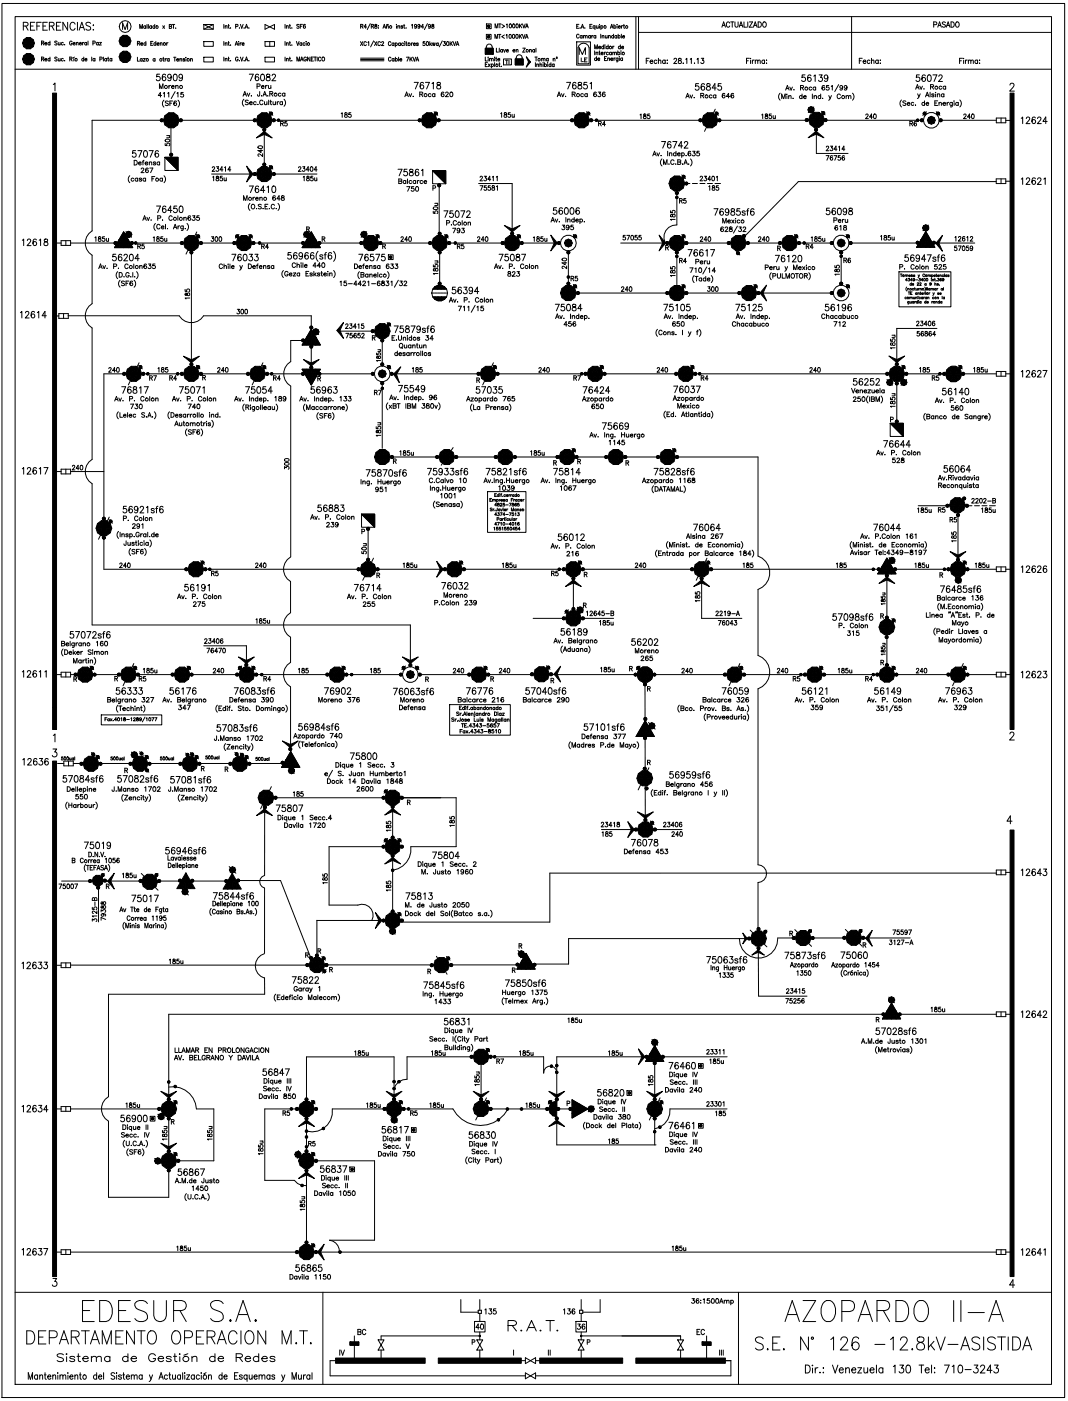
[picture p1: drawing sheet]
<svg xmlns="http://www.w3.org/2000/svg" width="226mm" height="297mm" viewBox="0 0 226 297" stroke-linecap="round" stroke-linejoin="round" font-family="sans-serif">
<g fill="none" stroke="#000" stroke-width=".21">
<path d="M.4 .7h225.3v295.6h-225.3zM3.2 3.5h219.7v290h-219.7zM3.2 14.7h219.7M4.9 5.5l.9-.1 .2-.2-.1-.3-.3-.2h-.7v1.7M5.5 5.5l.5 .9M6.5 5.5h.5M7.4 4.7h-.9v1.7h.9M7.8 5.5h.6M8.7 4.7h-.9v1.7M8.8 12.5h.4l.1-.3-.5-.1v.8M8.8 9.1h.4l.1-.3-.5-.1v.8M9.1 12.5l.2 .4"/>
<path d="M9.1 9.1l.2 .4M9.1 5.5h.6M9.5 12.6h.4v-.1a.25 .25 0 0 0-.3 0 .25 .25 0 0 0 0 .3 .25 .25 0 0 0 .3 0M9.5 9.2h.4v-.1a.25 .25 0 0 0-.3 0 .25 .25 0 0 0 0 .4 .25 .25 0 0 0 .3-.1M10 4.7h-.9v1.7h.9M10.5 5.5l.8-.1 .2-.2-.1-.3-.3-.2h-.6v1.7M10.6 12.5a.25 .25 0 0 0-.4 0 .25 .25 0 0 0 0 .3 .25 .25 0 0 0 .4 0M10.6 9.1a.25 .25 0 0 0-.4 0 .25 .25 0 0 0 0 .3 .25 .25 0 0 0 .4 0M10.6 8.7v.8M10.6 12.1v.8M11 5.5l.5 .9M11.3 17.9l.4-.3v1.7"/>
<path d="M12 5.5h.5M12.1 12.2l-.2-.1-.3 .1 .5 .5-.2 .2-.3-.1M12.1 8.8l-.2-.1-.3 .1 .5 .6-.2 .1-.3-.1M12.4 12.4v.5l.3-.1M12.4 9v.5l.3-.1M12.7 9v.5M12.7 12.4v.5M12.9 4.7h-.9v1.7h.9M13.4 12.5a.25 .25 0 0 0-.3 0 .25 .25 0 0 0 0 .3 .25 .25 0 0 0 .3 0M13.4 9.1a.25 .25 0 0 0-.3 0 .25 .25 0 0 0 0 .3 .25 .25 0 0 0 .3 0M13.7 12.9h.1M13.7 9.5h.1"/>
<path d="M14.3 4.7v1.7l-1-1.7v1.7M14.8 12.5h.4l.1-.3-.5-.1v.8M15 12.5l.3 .4M15.3 8.9a.28 .28 0 0 0-.3-.2 .28 .28 0 0 0-.2 .3v.2a.27 .27 0 0 0 .2 .4 .27 .27 0 0 0 .3-.4h-.2M15.5 9.2h.4v-.1a.25 .25 0 0 0-.3 0 .25 .25 0 0 0 0 .4 .25 .25 0 0 0 .3-.1M15.6 12.4v.5M15.8 12.1l-.3 .2M15.9 5.1a.55 .55 0 0 0-.6-.4 .55 .55 0 0 0-.5 .7v.4a.55 .55 0 0 0 .5 .6 .55 .55 0 0 0 .6-.4M16.2 9.1l.3-.1 .1 .5M16.2 9v.5M16.4 4.7v1.7M16.8 6.4l.5-1.7 .6 1.7"/>
<path d="M16.8 9.2h.5l-.1-.1a.25 .25 0 0 0-.3 0 .25 .25 0 0 0 0 .4 .25 .25 0 0 0 .4-.1M17 5.8h.7M17.5 9v.5M17.8 12.5a.25 .25 0 0 0-.4 0 .25 .25 0 0 0 0 .3 .25 .25 0 0 0 .4 0M17.8 12.1v.8M17.8 9l-.3 .2M18 12.6h.4v-.1a.25 .25 0 0 0-.3 0 .25 .25 0 0 0 0 .3 .25 .25 0 0 0 .3 0M18.4 9.1a.25 .25 0 0 0-.4 0 .25 .25 0 0 0 0 .3 .25 .25 0 0 0 .4 0M18.4 9v.5M18.7 8.7v.8M19.2 5a.55 .55 0 0 0-.5-.3 .55 .55 0 0 0-.5 .4l.2 .3 .7 .3 .1 .5a.62 .62 0 0 1-1 0M19.4 12.1v.8"/>
<path d="M19.7 9.1h.4v-.4h-.4v.8M19.8 5.3v.1zM19.8 6.2v.2zM20.1 12.5a.25 .25 0 0 0-.3 0 .25 .25 0 0 0 0 .3 .25 .25 0 0 0 .3 0M20.1 12.4v.5M20.8 9.1a.25 .25 0 0 0-.3 0 .25 .25 0 0 0 0 .3 .25 .25 0 0 0 .3 0M20.8 9v.5M21.1 9h.4l-.4 .5h.4M21.2 12.5h.4v-.3l-.4-.1v.8M21.9 12.1v.8M22.6 12.5a.25 .25 0 0 0-.4 0 .25 .25 0 0 0 0 .3 .25 .25 0 0 0 .4 0M22.6 12.4v.5"/>
<path d="M22.8 12.4h.3M22.9 12.1v.7l.2 .1M23.7 12.5a.25 .25 0 0 0-.3 0 .25 .25 0 0 0 0 .3 .25 .25 0 0 0 .3 0M23.7 12.4v.5M26 6.2v-1.4l.5 1.4 .5-1.4v1.4M29.1 12.1v.9h.5M29.1 9.2l.5-.1v-.2l-.5-.1v.8M29.4 9.2l.2 .4M29.6 6v-.8l.3 .8 .3-.8v.8M29.9 9.3h.4l-.1-.2a.25 .25 0 0 0-.3 .1 .25 .25 0 0 0 0 .3 .25 .25 0 0 0 .4 0M30.1 12.5a.25 .25 0 0 0-.3 0 .25 .25 0 0 0 0 .4 .25 .25 0 0 0 .3 0M30.1 12.4v.6"/>
<path d="M30.4 12.4h.4l-.4 .6h.4M30.9 5.6a.25 .25 0 0 0-.4 0 .25 .25 0 0 0 0 .3 .25 .25 0 0 0 .4 0M30.9 5.5v.5M30.9 9.2a.25 .25 0 0 0-.3 0 .25 .25 0 0 0 0 .3 .25 .25 0 0 0 .3 0M30.9 8.8v.8M31.2 5.2v.8M31.5 5.2v.8M32 9.2h.3M32.1 5.6a.25 .25 0 0 0-.3 0 .25 .25 0 0 0 0 .3 .25 .25 0 0 0 .3 0M32.1 5.5v.5M32.4 8.8h-.4v.8h.4M32.8 5.6a.25 .25 0 0 0-.3 0 .25 .25 0 0 0 0 .3 .25 .25 0 0 0 .3 0"/>
<path d="M32.8 5.2v.8M32.9 12.5a.25 .25 0 0 0-.4 0 .25 .25 0 0 0 0 .4 .25 .25 0 0 0 .4 0M32.9 12.4v.6M33 9.2a.25 .25 0 0 0-.3 0 .25 .25 0 0 0 0 .3 .25 .25 0 0 0 .3 0M33 8.8v.8M33.3 9.3h.4v-.2a.25 .25 0 0 0-.4 .1 .25 .25 0 0 0 .1 .3 .25 .25 0 0 0 .3 0M33.8 18.8v-1l.4 1 .4-1v1M33.9 15.7h-.6l-.1 .6a.45 .45 0 0 1 .7 0 .45 .45 0 0 1-.1 .7 .45 .45 0 0 1-.7-.1M34 9.2l.3-.1 .1 .5M34 9.1v.5M34.5 5.5l.4 .5M34.5 12.4h.3"/>
<path d="M34.6 12.1v.7l.2 .2M34.6 19.8l.3-.2v1M34.9 5.5l-.4 .5M35 12.4v.6M35.1 15.9v-.1a.39 .39 0 0 0-.6 .2v.9a.39 .39 0 0 0 .6 .1 .39 .39 0 0 0-.2-.6 .39 .39 0 0 0-.5 .3M35.3 12.4l-.3 .3M35.3 9.1v.5M35.5 19.8l.3-.2v1M35.6 9.1l-.3 .2M35.8 18.1v.7M35.9 12.5a.25 .25 0 0 0-.4 0 .25 .25 0 0 0 0 .4 .25 .25 0 0 0 .4 0M35.9 12.4v.6"/>
<path d="M35.9 5.6l.5 .1-.2 .3h-.3v-.8l.5 .1-.2 .3M36.2 18.1l-.4 .3M36.3 16.2a.39 .39 0 0 1-.5 .3 .39 .39 0 0 1-.2-.6 .39 .39 0 0 1 .6 0l.1 .3a.66 .66 0 0 1-.5 .9l-.2-.2M36.4 18.4h.5a.33 .33 0 0 0-.5-.2 .33 .33 0 0 0 0 .6 .33 .33 0 0 0 .5-.2M36.5 5.2h.5M36.8 5.2v.8M36.8 12.1h.5M36.9 15.8a.39 .39 0 0 1 .6 .2l.1 .3a.59 .59 0 0 1-.5 .8 .95 .95 0 0 1-.2-1.3zM37.1 12.1v.9M37.1 19.4l-.8 1.5M37.2 18.3l.3-.2 .2 .1 .1 .6M37.2 18.1v.7"/>
<path d="M37.3 5.9h.1M37.5 12.7h.4l-.1-.2a.25 .25 0 0 0-.3 0 .25 .25 0 0 0 0 .4 .25 .25 0 0 0 .4 0M37.5 19.8l.2-.2v1M38.1 12.6l.4-.1v.5M38.1 12.4v.6M38.7 16.2a.39 .39 0 0 1-.6 .3 .39 .39 0 0 1-.1-.6 .39 .39 0 0 1 .6 0l.1 .3a.66 .66 0 0 1-.5 .9l-.2-.2M38.8 19.6h-.4l-.1 .4a.35 .35 0 0 1 .6 0 .35 .35 0 0 1-.1 .5 .35 .35 0 0 1-.5-.1M39.2 12.5h-.4v.1l.4 .3-.2 .1-.2-.1M39.4 12.2h.1M39.4 12.5v.5M40.4 12.6l.4-.1v.5M40.4 12.4v.6"/>
<path d="M43.2 12.1h2v1h-2zM43.2 8.8h2v1h-2zM43.2 5.2h2v1h-2zM43.2 5.2l2 1M45.2 5.2l-2 1M47.5 5.2v.8M47.5 8.8v.8M47.5 12.1v.8M47.7 12.5l.4-.1v.5M47.7 9.2l.4-.1v.5M47.7 5.6l.4-.1v.5M47.7 5.4v.6"/>
<path d="M47.7 9.1v.5M47.7 12.4v.5M48.4 12.4h.2M48.4 5.4h.2M48.4 9.1h.2M48.5 12.1v.7l.1 .1M48.5 8.8v.7l.1 .1M48.5 5.2v.6l.1 .2M48.9 12.9h.1M48.9 9.5h.1M48.9 5.9h.1M49.9 9.6l.2-.8 .3 .8"/>
<path d="M50 5.6h.4v-.4h-.4v.8M50 9.3h.3M50.5 12.3a.28 .28 0 0 0-.4-.2 .28 .28 0 0 0-.2 .3v.2a.27 .27 0 0 0 .3 .3 .27 .27 0 0 0 .3-.3h-.2M50.6 8.8h.1M50.6 9.1v.5M50.8 12.9h.1M50.8 5.9h.1M50.9 9.1v.5M51 12.1l.3 .8 .2-.8M51 5.2l.3 .8 .2-.8M51.2 9.1l-.3 .2M51.3 9.3h.5l-.1-.2a.25 .25 0 0 0-.3 .1 .25 .25 0 0 0 0 .3 .25 .25 0 0 0 .4 0"/>
<path d="M51.8 12.9h.1M51.8 5.9h.1M52 12.9l.3-.8 .2 .8M52 6l.3-.8 .2 .8M52.1 5.7h.3M52.1 12.7h.3M52.4 19.7l.3 .7 .3-.7M52.8 12.9h.1M52.8 5.9h.1M52.9 15.7h.8l-.6 1.4M54.5 18.3h.6v-.4l-.6-.1v1M54.8 15.9v-.1a.39 .39 0 0 0-.6 .2v.9a.39 .39 0 0 0 .6 .1 .39 .39 0 0 0-.1-.7 .39 .39 0 0 0-.6 .4"/>
<path d="M55.1 19.4l-.1 .9h-.3l-.1-.2M55.4 15.8a.39 .39 0 0 1 .6 .2l.1 .3a.59 .59 0 0 1-.5 .8 .95 .95 0 0 1-.2-1.3zM55.4 18.4h.6a.33 .33 0 0 0-.5-.2 .33 .33 0 0 0 0 .6 .33 .33 0 0 0 .5-.2M56.2 12.1h2v1h-2zM56.2 8.8h2v1h-2zM56.2 5.2l2 1v-1l-2 1zM56.3 18.1v.7M56.6 15.8v.4a.56 .56 0 0 1 .6 .2 .56 .56 0 0 1 0 .7h-.2a.46 .46 0 0 1-.6-.5 .46 .46 0 0 1 .6-.3l.2-.2v-.3zM56.7 18.1l-.4 .3M56.9 18.1l.1 .6 .2 .1 .2-.2M57.2 19.9l.5-.1 .1-.3-.6-.1v1M57.2 8.8v1"/>
<path d="M57.4 18.1v.7M57.5 19.9l.3 .5M57.7 16.1l.2-.4h.3l.2 .3-.2 .5-.6 .6h.9M59.6 19.9a.31 .31 0 0 0-.5-.1 .31 .31 0 0 0 0 .5 .31 .31 0 0 0 .5 0M60.4 19.9a.31 .31 0 0 0-.5-.1 .31 .31 0 0 0 0 .5 .31 .31 0 0 0 .5 0M60.4 19.7v.7M60.4 5.2v.8M60.4 8.8v.8M60.4 12.1v.8M60.7 12.5l.4-.1v.5M60.7 9.2l.4-.1v.5M60.7 5.6l.4-.1v.5"/>
<path d="M60.7 5.4v.6M60.7 9.1v.5M60.7 12.4v.5M61.3 12.4h.3M61.3 5.4h.3M61.3 9.1h.3M61.4 12.1v.7l.2 .1M61.4 8.8v.7l.2 .1M61.4 5.2v.6l.2 .2M61.9 12.9h.1M61.9 9.5h.1M61.9 5.9h.1"/>
<path d="M62.8 8.8l.3 .8 .3-.8M62.9 12.9v-.8l.3 .8 .3-.8v.8M63.4 5.3l-.2-.1-.3 .1 .5 .5-.2 .2-.3-.1M63.7 5.6h.2M63.7 12.9l.3-.8 .3 .8M63.8 12.7h.4M64 9.2a.24 .24 0 0 0-.4 0 .24 .24 0 0 0 0 .3 .24 .24 0 0 0 .4 0M64 9.1v.5M64.1 5.2h-.4v.8M64.7 9.2a.25 .25 0 0 0-.4 0 .25 .25 0 0 0 0 .3 .25 .25 0 0 0 .4 0M64.7 5.3v-.1a.38 .38 0 0 0-.4 .4 .38 .38 0 0 0 .4 .4 .25 .25 0 0 0 0-.5 .25 .25 0 0 0-.4 .2M64.9 8.8h.1"/>
<path d="M64.9 9.1v.5M65 12.3a.28 .28 0 0 0-.4-.2 .28 .28 0 0 0-.2 .3v.2a.27 .27 0 0 0 .3 .3 .27 .27 0 0 0 .3-.3h-.2M65.7 12.1v.8l-.5-.8v.8M66 12.5h.3M66.5 12.1h-.5v.8h.5M66.6 12.1h.5M66.8 12.1v.8M67.2 12.1v.8M68 12.3a.28 .28 0 0 0-.3-.2 .28 .28 0 0 0-.2 .3v.2a.28 .28 0 0 0 .2 .3 .28 .28 0 0 0 .3-.2M76.4 8.8l.5 .9M76.4 12.9h5M76.4 12.6h5"/>
<path d="M76.4 12.3h5M76.5 5.6l.4-.1v-.3h-.4v.8M76.7 5.6l.3 .4M76.9 8.8l-.5 .9M77.7 9a.27 .27 0 0 0-.4-.2 .27 .27 0 0 0-.2 .3v.2a.28 .28 0 0 0 .2 .4 .28 .28 0 0 0 .4-.2M77.7 5.7h-.5l.3-.5v.8M78 9l.2-.2v.9M78.5 5l-.6 1.3M78.7 5.6l.4-.1 .1-.3h-.5v.8M79 5.6l.2 .4M79.2 8.7l-.6 1.2M79.4 8.8l.5 .9"/>
<path d="M79.5 5.2v.2a.43 .43 0 0 1 .4 .6h-.1a.27 .27 0 0 1-.4-.3 .27 .27 0 0 1 .4-.2l.1-.3zM79.9 8.8l-.5 .9M80.2 5.4h.1M80.2 5.9h.1M80.6 9a.27 .27 0 0 0-.3-.2 .27 .27 0 0 0-.2 .3v.2a.28 .28 0 0 0 .2 .4 .28 .28 0 0 0 .3-.2M80.9 9l.1-.2 .3 .2-.4 .7h.5M81.2 6l.3-.8 .3 .8M81.3 5.7h.4M81.9 5.6l.4-.1v.5M81.9 5.4v.6M82.3 5.2l-.4 .1M82.9 9a.28 .28 0 0 0-.4-.2 .28 .28 0 0 0-.2 .3v.2a.28 .28 0 0 0 .2 .4 .28 .28 0 0 0 .4-.2"/>
<path d="M82.9 12.3a.28 .28 0 0 0-.3-.2 .28 .28 0 0 0-.2 .3v.2a.28 .28 0 0 0 .2 .4 .28 .28 0 0 0 .3-.2M83.5 9.2a.24 .24 0 0 0-.3 0 .24 .24 0 0 0 0 .4 .24 .24 0 0 0 .3-.1M83.5 9.1v.6M83.5 12.5a.24 .24 0 0 0-.3 0 .24 .24 0 0 0 0 .4 .24 .24 0 0 0 .3-.1M83.5 12.4v.6M83.8 9.2a.25 .25 0 0 1 .4 0 .25 .25 0 0 1 0 .4 .25 .25 0 0 1-.4-.1M83.8 9.1v.8M83.8 12.5a.25 .25 0 0 1 .4 0 .25 .25 0 0 1 0 .4 .25 .25 0 0 1-.4-.1M83.8 12.1v.9M84 5.2h.1M84.1 5.5v.5M84.3 5.6l.4-.1v.5"/>
<path d="M84.3 5.4v.6M84.5 12.1v.9M84.8 12.6h.4v-.1a.25 .25 0 0 0-.4 0 .25 .25 0 0 0 0 .4 .25 .25 0 0 0 .4-.1M84.9 9.2a.25 .25 0 0 0-.4 0 .25 .25 0 0 0 0 .4 .25 .25 0 0 0 .4-.1M84.9 9.1v.6M85.4 5.6l-.4-.1v.1l.4 .3-.2 .1-.2-.1M85.6 9.2a.25 .25 0 0 0-.4 0 .25 .25 0 0 0 0 .4 .25 .25 0 0 0 .4-.1M85.6 5.4h.2M85.7 5.2v.6l.1 .2M85.8 8.9h.1M85.8 9.1v.6M86 9.1h.3"/>
<path d="M86.1 5.9h.1M86.1 8.8v.7l.2 .2M86.2 12.1h.5l-.4 .9M86.7 19.9l.3 .6 .3-.6M86.9 12.1v.9M87.1 12.5l.3 .5M87.2 9.1v.6M87.2 5.3l.2-.1v.8M87.4 12.1l-.5 .6M87.5 9.1l-.3 .2M87.6 12.1l.2 .9 .3-.9M87.6 9.3h.5l-.1-.1a.25 .25 0 0 0-.3 0 .25 .25 0 0 0 0 .4 .25 .25 0 0 0 .4-.1"/>
<path d="M87.8 17.5h.8l-.5 1.4M88.2 13l.3-.9 .3 .9M88.3 12.7h.4M88.3 5.4a.23 .23 0 0 1-.3 .2 .23 .23 0 0 1-.1-.3 .23 .23 0 0 1 .4 0l-.1 .7-.3-.1M88.7 9.2l-.2-.1-.2 .1 .3 .2v.2l-.3-.1M89 20l.5-.1 .1-.3-.6-.1v1M89 5.4a.23 .23 0 0 1-.3 .2 .23 .23 0 0 1-.1-.3 .23 .23 0 0 1 .4 0l-.1 .7-.3-.1M89.3 20l.3 .5M89.8 17.7l-.4-.2a.78 .78 0 0 0 .1 1.4 .41 .41 0 0 0 .4-.4 .41 .41 0 0 0-.4-.5 .41 .41 0 0 0-.4 .4M89.8 5.7h-.5l.3-.5v.8M90.1 8.8h-.4v.4a.27 .27 0 0 1 .4 0 .27 .27 0 0 1-.1 .4 .27 .27 0 0 1-.4-.1M90.2 17.5h.8l-.6 1.4"/>
<path d="M90.5 8.9a.38 .38 0 0 1 .4 .3 .38 .38 0 0 1-.4 .4l-.1-.3zM90.6 5l-.6 1.3M91.1 8.8v.9M91.3 5.4a.24 .24 0 0 1-.4 .2 .24 .24 0 0 1-.1-.3 .24 .24 0 0 1 .4 0v.7l-.4-.1M91.3 9.3l.2 .4M91.4 20a.31 .31 0 0 0-.5-.1 .31 .31 0 0 0 0 .5 .31 .31 0 0 0 .5 0M91.5 9.1l-.4 .4M91.6 17.7l.3-.2v1.4M91.6 5.2l-.1 .2a.44 .44 0 0 1 .4 .6h-.2a.27 .27 0 0 1-.2-.3 .27 .27 0 0 1 .4-.2v-.3zM91.7 9.1l.1 .6 .2-.6 .1 .6 .2-.6M92.2 20a.31 .31 0 0 0-.5-.1 .31 .31 0 0 0 0 .5 .31 .31 0 0 0 .5 0M92.2 19.9v.6"/>
<path d="M92.7 17.5v.4a.56 .56 0 0 1 .6 .2 .56 .56 0 0 1 0 .7l-.2 .1a.46 .46 0 0 1-.5-.5 .46 .46 0 0 1 .6-.4l.2-.2-.1-.3zM92.9 9.2a.25 .25 0 0 0-.3 0 .25 .25 0 0 0 0 .4 .25 .25 0 0 0 .3-.1M92.9 9.1v.6M93.8 8.7l-.7 1.2M94 8.8h.4l-.2 .3a.27 .27 0 0 1 .2 .5 .26 .26 0 0 1-.4-.1M94.1 19.7v-.1a.44 .44 0 0 0-.6 .4 .44 .44 0 0 0 .5 .5 .3 .3 0 0 0 0-.6 .3 .3 0 0 0-.5 .3M94.5 19.8l.2-.3 .3 .2-.6 .8h.7M94.8 8.9a.38 .38 0 0 1 .4 .3 .38 .38 0 0 1-.4 .4zM95.4 8.8v.9M95.5 19.6a.45 .45 0 0 1 .5 .4 .45 .45 0 0 1-.5 .5l-.1-.4zM95.6 9.2l.3 .5M95.9 8.8l-.5 .6"/>
<path d="M96.1 8.8l.3 .9 .2-.9M96.7 9.7l.3-.9 .3 .9M96.8 9.4h.4M102.9 12.1v.8h.4M102.9 13.7h.3M102.9 10.2h1.7v1.3h-1.7zM103.1 10.2a.68 .68 0 0 1 .8-.8l.3 .2 .2 .6M103.1 7.3h1v1h-1zM103.1 5.1h1v1h-1zM103.4 13.3h-.5v.8h.5M103.5 12.1h.1M103.5 12.4v.5"/>
<path d="M103.5 13.6l.4 .5M103.8 12.5l.3-.1 .1 .5M103.8 12.4v.5M103.9 13.6l-.4 .5M104.2 13.7a.25 .25 0 0 1 .3 0 .25 .25 0 0 1 0 .3 .25 .25 0 0 1-.3 0M104.2 12.5l.3-.1 .1 .5M104.2 13.6v.8M104.8 12.1h.1M104.9 12.4v.5M104.9 13.3v.8M104.9 8.1v-.8l.3 .8 .3-.8v.8M105 5.9v-.8l.3 .8 .2-.8v.8"/>
<path d="M105.1 12.4h.2M105.2 12.1v.7l.2 .1M105.2 10.2v.8h.5M105.5 12.6h.5l-.1-.1a.25 .25 0 0 0-.3 0 .25 .25 0 0 0 0 .3 .25 .25 0 0 0 .4 0M105.7 7.3h.5M105.7 5.1h.5M105.8 13.6h.2M105.8 10.2v.8M105.9 13.3v.7l.1 .1M105.9 7.3v.8M106 5.1v.8M106.3 14h.1"/>
<path d="M106.4 5.2l.6 .4-.6 .3M106.5 10.6a.25 .25 0 0 0-.3 0 .25 .25 0 0 0 0 .3 .25 .25 0 0 0 .3 0M106.5 10.5v.5M106.7 10.5l.3 .5 .2-.5M106.8 12.5h1.6v1.3h-1.6zM106.9 7.4l-.5 .4 .5 .3M107.1 12.8h.6M107.3 7.5l.2-.2v.8M107.3 5.2l.2-.1v.8M107.4 10.7h.4l-.1-.1a.25 .25 0 0 0-.3 0 .25 .25 0 0 0 0 .4 .25 .25 0 0 0 .4-.1M107.4 12.8v.8M107.9 12.8v.8"/>
<path d="M108 7.3a.38 .38 0 0 1 .4 .4 .38 .38 0 0 1-.4 .4l-.1-.3zM108.1 5.1a.38 .38 0 0 1 .4 .4 .38 .38 0 0 1-.4 .4zM108.7 7.3a.38 .38 0 0 1 .4 .4 .38 .38 0 0 1-.4 .4zM108.8 10.7h.4l-.1-.1a.25 .25 0 0 0-.3 0 .25 .25 0 0 0 0 .4 .25 .25 0 0 0 .4-.1M108.8 5.1a.38 .38 0 0 1 .4 .4 .38 .38 0 0 1-.4 .4zM109.2 12.5h1.7v1.3h-1.7zM109.4 10.7l.4-.2v.5M109.4 10.5v.5M109.4 7.3a.38 .38 0 0 1 .4 .4 .38 .38 0 0 1-.4 .4zM109.5 12.5a.68 .68 0 0 1 .8-.9l.3 .2 .1 .7M109.5 5.1a.38 .38 0 0 1 .4 .4 .38 .38 0 0 1-.4 .4l-.1-.3zM110.1 7.3v.8"/>
<path d="M110.1 5.1v.8M110.3 7.7l.3 .4M110.3 5.4l.3 .5M110.6 7.3l-.5 .6M110.6 5.1l-.5 .5M110.7 7.3l.3 .8 .3-.8M110.8 5.1l.3 .8 .3-.8M110.8 10.2h.5l-.5 .8h.5M111.4 8.1l.3-.8 .3 .8M111.4 5.9l.3-.8 .3 .8M111.5 7.9h.4M111.5 5.6h.4"/>
<path d="M112.3 10.7l.3-.2 .1 .5M112.3 10.5v.5M113.3 10.6a.25 .25 0 0 0-.3 0 .25 .25 0 0 0 0 .3 .25 .25 0 0 0 .3 0M113.3 10.5v.5M113.4 12.1h.5M113.5 13.3v.8M113.6 10.2v.8M113.7 12.1v.8M113.8 13.7l.4-.1v.5M113.8 13.6v.5M114.5 13.7l.3-.1 .1 .5M114.5 13.3v.8"/>
<path d="M114.8 12.5l.3-.1 .1 .5M114.8 12.4v.5M115.2 12.5l.3-.1 .1 .5M115.1 13.3h.1M115.2 13.6v.5M115.4 13.7a.25 .25 0 0 1 .4 0 .25 .25 0 0 1 0 .3 .25 .25 0 0 1-.4 0M115.4 13.3v.8M116.1 13.3h.1M116.1 13.6v.5M116.2 12.5a.25 .25 0 0 0-.3 0 .25 .25 0 0 0 0 .3 .25 .25 0 0 0 .3 0M116.2 12.4v.5M116.8 13.7a.24 .24 0 0 0-.3 0 .24 .24 0 0 0 0 .3 .24 .24 0 0 0 .3 0"/>
<path d="M116.8 13.3v.8M117.3 12.5l.3-.1 .1 .5M117.3 12.4v.5M117.5 13.7a.25 .25 0 0 0-.4 0 .25 .25 0 0 0 0 .3 .25 .25 0 0 0 .4 0M117.5 13.6v.5M118 12.4h.1M119 19.9l.3 .6 .3-.6M120.1 17.5h.9l-.6 1.4M121.3 20l.6-.1v-.3l-.6-.1v1M121.6 20l.4 .5M122.1 17.7l-.1-.2a.39 .39 0 0 0-.6 .2v1a.39 .39 0 0 0 .7 0 .39 .39 0 0 0-.2-.6 .39 .39 0 0 0-.5 .3M122.3 8.9h2.9v4.9h-2.9z"/>
<path d="M122.3 5.6h.3M122.6 17.5v.4a.56 .56 0 0 1 .6 .2 .56 .56 0 0 1 0 .7l-.4 .1a.46 .46 0 0 1-.3-.6 .46 .46 0 0 1 .6-.3l.2-.2-.1-.3zM122.7 5.2h-.4v.8h.4M122.8 9.6a1.2 1.2 0 0 1 1.2-.4 1.2 1.2 0 0 1 .9 .9v3.4h-2.4v-3.4zM122.8 7.4a.28 .28 0 0 0-.4-.2 .28 .28 0 0 0-.2 .4v.2a.28 .28 0 0 0 .2 .3 .28 .28 0 0 0 .4-.2M122.8 11.5v-1.4l.7 1.4 .6-1.4v1.4M123 5.9h.1M123.2 6l.3-.8 .3 .8M123.2 12.3v.8M123.3 5.7h.4M123.4 7.6a.24 .24 0 0 0-.3 0 .24 .24 0 0 0 0 .4 .24 .24 0 0 0 .3 0M123.4 7.5v.6"/>
<path d="M123.6 13h.1M123.7 20a.31 .31 0 0 0-.5-.1 .31 .31 0 0 0 0 .5 .31 .31 0 0 0 .5 0M123.7 7.7l.4-.1v.5M123.7 7.5v.6M123.9 12.7h.4M124 5.9h.1M124.1 7.7l.4-.1v.5M124.4 17.5h-.6v.6a.45 .45 0 0 1 .6 0 .45 .45 0 0 1 0 .6 .45 .45 0 0 1-.7-.1M124.5 12.3h-.6v.8h.6M124.5 20a.31 .31 0 0 0-.4-.1 .31 .31 0 0 0 0 .5 .31 .31 0 0 0 .4 0M124.5 19.9v.6M125.1 5.6h.2"/>
<path d="M125.1 17.7l.3-.2v1.4M125.2 7.6a.25 .25 0 0 0-.4 0 .25 .25 0 0 0 0 .4 .25 .25 0 0 0 .4 0M125.2 7.5v.6M125.5 7.5v.6M125.5 5.2h-.4v.8h.4M125.7 7.5l-.2 .3M126.1 10.4v-.9l.3 .9 .2-.9v.9M126.1 10.8v.8M126.1 5.6a.25 .25 0 0 0-.3-.1 .25 .25 0 0 0 0 .4 .25 .25 0 0 0 .3 0M126.1 5.4v.9M126.3 7.6a.25 .25 0 0 0-.3 0 .25 .25 0 0 0 0 .4 .25 .25 0 0 0 .3 0M126.3 7.5v.6"/>
<path d="M126.4 11.2l.3-.1 .1 .5M126.4 11.1v.5M126.4 19.7v-.1a.44 .44 0 0 0-.5 .4 .44 .44 0 0 0 .4 .5 .3 .3 0 0 0 0-.6 .3 .3 0 0 0-.4 .3M126.4 5.4l.1 .6 .3-.2M126.5 12.4a.25 .25 0 0 0-.4 0 .25 .25 0 0 0 0 .3 .25 .25 0 0 0 .4 0M126.5 12v.8M126.7 12.5h.4v-.1a.25 .25 0 0 0-.3 0 .25 .25 0 0 0 0 .4 .25 .25 0 0 0 .3-.1M126.8 5.4v.6M126.8 19.5h.5l-.2 .4a.32 .32 0 0 1 .2 .5 .32 .32 0 0 1-.6-.1M126.9 10h.4v-.1a.25 .25 0 0 0-.4 0 .25 .25 0 0 0 .1 .4 .25 .25 0 0 0 .3-.1M127 11.1h.2M127.1 10.8v.7l.2 .1"/>
<path d="M127.1 5.2h.1M127.1 5.5v.5M127.4 7.2v.9M127.4 5.6a.25 .25 0 0 1 .3-.1 .25 .25 0 0 1 0 .4 .25 .25 0 0 1-.3 0M127.4 5.4v.9M127.4 11.3h.5l-.1-.2a.25 .25 0 0 0-.3 .1 .25 .25 0 0 0 0 .3 .25 .25 0 0 0 .4 0M127.6 7.7l.4-.1v.5M127.6 7.5v.6M128 9.9a.25 .25 0 0 0-.4 0 .25 .25 0 0 0 0 .4 .25 .25 0 0 0 .4-.1M128 9.5v.9M128.1 11.1v.5M128.2 12.4h.2"/>
<path d="M128.2 9.6h.1M128.3 9.8v.6M128.3 19.7l-.1-.1a.44 .44 0 0 0-.5 .4 .44 .44 0 0 0 .5 .5 .3 .3 0 0 0 0-.6 .3 .3 0 0 0-.5 .3M128.3 7.5l.1 .5 .3-.1M128.4 11.1l-.3 .2M128.6 12h-.4v.8h.4M128.7 7.5v.6M128.8 12.4l.4-.1v.5M128.8 12.3v.5M128.9 9.9a.25 .25 0 0 0-.3 0 .25 .25 0 0 0 0 .4 .25 .25 0 0 0 .3-.1M128.9 9.5v.9M129 11.2a.25 .25 0 0 0-.4 0 .25 .25 0 0 0 0 .3 .25 .25 0 0 0 .4 0"/>
<path d="M129 7.7l.4-.1v.5M129 7.5v.6M129.4 6l.3-.8 .3 .8M129.5 12.5h.4v-.1a.25 .25 0 0 0-.4 0 .25 .25 0 0 0 .1 .3 .25 .25 0 0 0 .3 0M129.5 5.7h.4M129.6 11.2a.25 .25 0 0 0-.3 0 .25 .25 0 0 0 0 .3 .25 .25 0 0 0 .3 0M129.6 11.1v.5M129.9 11.2l.4-.1v.5M129.9 9.8v.6M129.9 11.1v.5M130.1 7.6a.25 .25 0 0 0-.4 0 .25 .25 0 0 0 0 .4 .25 .25 0 0 0 .4 0M130.1 7.2v.9"/>
<path d="M130.2 5.6a.25 .25 0 0 1 .3-.1 .25 .25 0 0 1 0 .4 .25 .25 0 0 1-.3 0M130.2 5.2v.8M130.2 12.3v.5M130.2 9.8l-.3 .2M130.3 11.2l.4-.1v.5M130.4 12.3l-.2 .2M130.8 7.6a.25 .25 0 0 0-.4 0 .25 .25 0 0 0 0 .4 .25 .25 0 0 0 .4 0M130.8 7.5v.6M130.8 5.2h.1M130.8 5.5v.5M131 11.2a.25 .25 0 0 1 .3 0 .25 .25 0 0 1 0 .3 .25 .25 0 0 1-.3 0M131 10.8v.8"/>
<path d="M131 12.3v.7l-.3 .1M131 12.4a.24 .24 0 0 0-.3 0 .24 .24 0 0 0 0 .3 .24 .24 0 0 0 .3 0M131 7.6a.25 .25 0 0 1 .4 0 .25 .25 0 0 1 0 .4 .25 .25 0 0 1-.4 0M131 7.2v.9M131.1 5.7h.4v-.2a.25 .25 0 0 0-.4 .1 .25 .25 0 0 0 .1 .3 .25 .25 0 0 0 .3 0M131.3 12h.1M131.3 12.3v.5M131.5 9.9a.25 .25 0 0 0-.3 0 .25 .25 0 0 0 0 .4 .25 .25 0 0 0 .3-.1M131.5 9.5v.9M131.6 10.8h.1M131.7 11.1v.5M131.7 7.2v.9"/>
<path d="M131.8 5.4v.6M131.8 10h.4v-.1a.25 .25 0 0 0-.4 0 .25 .25 0 0 0 .1 .4 .25 .25 0 0 0 .3-.1M132 7.8h.4v-.2a.25 .25 0 0 0-.4 0 .25 .25 0 0 0 .1 .4 .25 .25 0 0 0 .3 0M132 12.4a.25 .25 0 0 0-.4 0 .25 .25 0 0 0 0 .3 .25 .25 0 0 0 .4 0M132 12.3v.5M132.1 5.4l-.3 .3M132.2 5.4h.2M132.3 5.2v.6l.1 .2M134.8 3.5v11.2M135.4 6.9h87.5M135.4 3.5v11.2M137 12.9h.4"/>
<path d="M137.6 12.4h-.6v1.1M137.8 13h.6a.29 .29 0 0 0-.3-.3 .29 .29 0 0 0-.3 .3l.3 .5 .3-.2M139.3 12.9a.33 .33 0 0 0-.5 0 .33 .33 0 0 0 0 .4 .33 .33 0 0 0 .5 0M139.6 12.9l.2-.2 .3 .1v.7M139.6 12.4v1.1M141 12.9a.33 .33 0 0 0-.5 0 .33 .33 0 0 0 0 .4 .33 .33 0 0 0 .5 0M141 12.7v.8M141.5 12.7v.1zM141.5 13.4h.1M142.9 12.6l.2-.2 .4 .2-.7 .9h.7M143.9 12.4v.3a.45 .45 0 0 1 .5 .2 .45 .45 0 0 1 0 .5l-.2 .1a.37 .37 0 0 1-.4-.4 .37 .37 0 0 1 .5-.3l.1-.4zM144.8 13.4h.1"/>
<path d="M145.4 12.6l.2-.2v1.1M146.3 12.6l.3-.2v1.1M147.2 13.4h.1M147.8 12.6l.2-.2v1.1M148.1 17.7h-.6l-.1 .6a.45 .45 0 0 1 .7 0 .45 .45 0 0 1-.1 .7 .45 .45 0 0 1-.6-.1M148.7 12.4h.5l-.3 .4a.35 .35 0 0 1 .3 .5 .35 .35 0 0 1-.6 0M149.4 17.9l-.1-.1a.39 .39 0 0 0-.6 .2v.9a.39 .39 0 0 0 .6 .1 .39 .39 0 0 0-.1-.6 .39 .39 0 0 0-.6 .3M149.9 17.8v.4a.56 .56 0 0 1 .6 .2 .56 .56 0 0 1 0 .7h-.4a.46 .46 0 0 1-.3-.6 .46 .46 0 0 1 .6-.2l.1-.2v-.3zM151.9 18.7h-.9l.6-1v1.4M152.9 17.7h-.6l-.1 .6a.45 .45 0 0 1 .7 0 .45 .45 0 0 1-.1 .7 .45 .45 0 0 1-.6-.1M153 5.8l.4-1.2 .4 1.2M153.2 5.4h.5"/>
<path d="M153.7 19.9l-.1-.1a.44 .44 0 0 0-.5 .5 .44 .44 0 0 0 .5 .4 .3 .3 0 0 0 0-.5 .3 .3 0 0 0-.5 .2M154.7 4.9a.37 .37 0 0 0-.4-.3 .37 .37 0 0 0-.3 .5v.2a.37 .37 0 0 0 .3 .5 .37 .37 0 0 0 .4-.3M154.9 4.6h.7M155.2 4.6v1.2M155.5 19.9v-.1a.44 .44 0 0 0-.5 .5 .44 .44 0 0 0 .4 .4 .3 .3 0 0 0 0-.5 .3 .3 0 0 0-.4 .2M155.8 4.6v.8l.3 .4 .3-.2 .1-1M156.7 5.8l.4-1.2 .4 1.2M156.9 5.4h.4M157.7 4.6v1.2h.6M158.3 12.9h.3M158.5 4.6v1.2M158.9 4.6h.6l-.6 1.2h.6"/>
<path d="M158.9 12.4h-.6v1.1M159.1 12.4h.1M159.1 12.8v.7M159.5 12.7v.8M159.7 5.8l.4-1.2 .4 1.2M159.9 5.4h.5M159.9 12.7l-.3 .1-.1 .2M160.1 12.9l.3-.2 .2 .1 .1 .7M160.1 12.7v.8M160.7 12.9l.2-.2 .2 .1 .1 .7M160.7 4.6a.57 .57 0 0 1 .7 .6 .57 .57 0 0 1-.7 .6zM161.9 4.7a.51 .51 0 0 1 .6 .5 .51 .51 0 0 1-.6 .5l-.2-.4z"/>
<path d="M162.1 12.9a.33 .33 0 0 0-.5 0 .33 .33 0 0 0 0 .4 .33 .33 0 0 0 .5 0M162.1 12.7v.8M162.5 12.7v.1zM162.5 13.4h.1M165.4 19.8a1.01 1.01 0 0 0 0 1.4M166.6 19.1l.3-1 .4 1M166.7 18.8h.5M166.8 20h.1M167.4 18.5l.3 .6 .3-.6M168.3 19h.1M169.7 18.6l.6-.1v-.3l-.6-.1v1M170 18.6l.4 .5"/>
<path d="M170 19.9v1M170.7 15.9h-.6l-.1 .6a.45 .45 0 0 1 .7 0 .45 .45 0 0 1-.1 .6 .45 .45 0 0 1-.6-.1M171.9 16.1v-.2a.39 .39 0 0 0-.6 .2v1a.39 .39 0 0 0 .6 0 .39 .39 0 0 0-.1-.6 .39 .39 0 0 0-.6 .3M172.1 18.6a.31 .31 0 0 0-.5-.1 .31 .31 0 0 0 0 .5 .31 .31 0 0 0 .5 0M172.2 19.9v1M172.5 16.1l.3-.2v1.4M172.9 18.6a.31 .31 0 0 0-.4-.1 .31 .31 0 0 0 0 .5 .31 .31 0 0 0 .4 0M172.9 18.5v.6M173.7 15.9h.6l-.3 .5a.44 .44 0 0 1 .3 .7 .44 .44 0 0 1-.8-.1M174 19.9v1M174.8 18.3v-.1a.44 .44 0 0 0-.5 .4 .44 .44 0 0 0 .4 .5 .3 .3 0 0 0 0-.6 .3 .3 0 0 0-.4 .3M175.5 16.3a.39 .39 0 0 1-.5 .3 .39 .39 0 0 1-.2-.6 .39 .39 0 0 1 .7 .1v.2a.66 .66 0 0 1-.5 1l-.2-.2"/>
<path d="M175.7 18.1h-.5v.4a.34 .34 0 0 1 .5 0 .34 .34 0 0 1 0 .6 .34 .34 0 0 1-.5-.2M176.2 18.3l.3-.2v1M177.8 17.9l-.8 1.5M178.6 18.5a.3 .3 0 0 1-.4 .2 .3 .3 0 0 1-.1-.5 .3 .3 0 0 1 .5 .1l-.1 .8-.4-.1M179.6 18.5a.3 .3 0 0 1-.4 .2 .3 .3 0 0 1-.2-.5 .3 .3 0 0 1 .5 .1l-.1 .8-.4-.1M180.5 3.5v11.2M180.7 19.8a1.01 1.01 0 0 1 0 1.4M182.2 12.9h.4M182.8 12.4h-.6v1.1M183 13h.6l-.1-.2a.33 .33 0 0 0-.4 .1 .33 .33 0 0 0 0 .5 .33 .33 0 0 0 .5-.1M184.4 12.9a.33 .33 0 0 0-.4 0 .33 .33 0 0 0 0 .4 .33 .33 0 0 0 .4 0M184.8 12.9l.2-.2 .2 .1 .1 .7"/>
<path d="M184.8 12.4v1.1M186.2 12.9a.33 .33 0 0 0-.5 0 .33 .33 0 0 0 0 .4 .33 .33 0 0 0 .5 0M186.2 12.7v.8M186.6 12.7v.1zM186.6 13.4h.1M194.1 18.9l.4-1 .4 1M194.3 18.6h.4M194.5 19.9l.3 .6M194.9 15.9h-.6v.6a.45 .45 0 0 1 .6 0 .45 .45 0 0 1 0 .6 .45 .45 0 0 1-.7-.1M195 18.3l.3 .6 .3-.6M195.1 19.9l-.4 .8-.2 .2M195.9 18.8h.1"/>
<path d="M196.2 16.1l-.1-.2a.39 .39 0 0 0-.6 .2v1a.39 .39 0 0 0 .6 0 .39 .39 0 0 0-.1-.6 .39 .39 0 0 0-.5 .3M196.8 15.9a.39 .39 0 0 1 .6 .2v.4a.6 .6 0 0 1-.5 .8 .95 .95 0 0 1-.1-1.4zM197.2 19.6v.9M197.3 18.4h.5l.1-.4-.6-.1v1M197.6 18.4l.3 .5M197.8 15.9h.8l-.6 1.4M198 5.2h.5l.1-.4-.6-.2v1.2M198.3 19.6h.1M198.3 19.9v.6M198.7 19.9v.6M198.8 5.8l.4-1.2 .4 1.2M199 5.4h.4"/>
<path d="M199 16.2l.3-.3h.2l.3 .2-.2 .5-.6 .7h.8M199.7 18.4a.31 .31 0 0 0-.5 0 .31 .31 0 0 0 0 .4 .31 .31 0 0 0 .5 0M200.1 19.9v.6M200.4 4.8l-.2-.2-.4 .2 .1 .3 .5 .3-.2 .4-.4-.2M200.5 18.4a.31 .31 0 0 0-.5 0 .31 .31 0 0 0 0 .4 .31 .31 0 0 0 .5 0M200.5 18.3v.6M200.6 5.8l.4-1.2 .4 1.2M200.8 5.4h.4M201.6 4.6a.57 .57 0 0 1 .7 .6 .57 .57 0 0 1-.7 .6zM202.8 4.7a.51 .51 0 0 1 .6 .5 .51 .51 0 0 1-.6 .5l-.2-.4zM203.4 12.9h.4M204.1 12.4h-.7v1.1"/>
<path d="M204.2 12.4h.1M204.3 12.8v.7M204.7 12.7v.8M205.1 12.7l-.3 .1-.1 .2M205.3 12.9l.2-.2 .3 .1v.7M205.3 12.7v.8M205.8 12.9l.3-.2 .2 .1 .1 .7M207.3 12.9a.33 .33 0 0 0-.5 0 .33 .33 0 0 0 0 .4 .33 .33 0 0 0 .5 0M207.3 12.7v.8M207.7 12.7v.1zM207.7 13.4h.1M214.1 18l.3-.4h.3l.3 .4-.2 .5-.7 .8h1"/>
<path d="M27.5 37.3a1.01 1.01 0 0 0 0 1.4M28.4 37.9a.31 .31 0 0 0-.5 0 .31 .31 0 0 0 0 .4 .31 .31 0 0 0 .5 0M28.4 34h.4a.52 .52 0 0 1 .3 .5 .52 .52 0 0 1-.3 .5h-.4zM28.8 31.9h-.6l-.1 .6a.45 .45 0 0 1 .7 0 .45 .45 0 0 1-.1 .7 .45 .45 0 0 1-.7-.1M29.2 37.9a.31 .31 0 0 0-.5 0 .31 .31 0 0 0 0 .4 .31 .31 0 0 0 .5 0M29.2 37.8v.6M29.2 31.9h.9l-.6 1.4M29.4 34.6h.5a.31 .31 0 0 0-.3-.2 .31 .31 0 0 0-.3 .3 .31 .31 0 0 0 .3 .3l.3-.2M29.9 35.9l.2-.3 .4 .2-.6 .8h.6M30 37.9l-.4-.1v.2l.4 .3-.2 .1-.3-.1M30.2 34.3h.3M30.5 34l-.2 .2v.8"/>
<path d="M30.6 32a.39 .39 0 0 1 .6 .2l.1 .3a.6 .6 0 0 1-.5 .8 .95 .95 0 0 1-.2-1.3zM30.8 34.6h.5a.33 .33 0 0 0-.5-.1 .33 .33 0 0 0 0 .5 .33 .33 0 0 0 .5-.2M30.9 37.9a.31 .31 0 0 0-.5 0 .31 .31 0 0 0 0 .4 .31 .31 0 0 0 .5 0M30.9 37.8v.6M31.4 35.8v-.1a.45 .45 0 0 0-.5 .4 .45 .45 0 0 0 .4 .5 .3 .3 0 0 0 0-.6 .3 .3 0 0 0-.4 .3M31.6 31.9h.9l-.6 1.4M31.7 34.5l.2-.2 .2 .1 .1 .6M31.7 34.3v.7M31.7 35.6h.7l-.5 1M32.2 37.9h.4M32.8 37.4h-.6v1M33 34.5l-.2-.2-.3 .2 .5 .2v.2l-.5-.1"/>
<path d="M33.6 32.1l-.2-.2a.77 .77 0 0 0-.5 .7 .77 .77 0 0 0 .4 .7 .41 .41 0 0 0 .4-.4 .41 .41 0 0 0-.4-.4 .41 .41 0 0 0-.4 .4M33.8 34.5a.31 .31 0 0 0-.4-.1 .31 .31 0 0 0 0 .5 .31 .31 0 0 0 .4-.1M33.8 34.3v.7M34.2 20.3h-.6l.4-.7v1M34.4 37.9a.31 .31 0 0 0-.4 0 .31 .31 0 0 0 0 .4 .31 .31 0 0 0 .4 0M34.4 37.8v.6M34.8 21.2a1 1 0 0 0 0 1.5M34.8 37.3a1.01 1.01 0 0 1 0 1.4M35 33.4h2.7v2.7h-2.7zM35 33.4l2.7 2.7M35 30.4v.4l.4 .1a.32 .32 0 0 1 0-.5 .32 .32 0 0 1 .5 .1 .32 .32 0 0 1-.1 .4M35.1 29.6a.48 .48 0 0 1 .5-.2 .48 .48 0 0 1 .3 .6 .48 .48 0 0 1-.5 .2 .48 .48 0 0 1-.3-.6z"/>
<path d="M35.3 28.8h.7M35.7 21.6l-.2-.2-.5 .2 .1 .2 .6 .3-.2 .3-.5-.1M35.8 28.8l.2 .2-.1 .2h-.6M36 21.9h.4M36.2 26.8v6.3M36.6 21.4h-.6v1M37.4 21.6v-.1a.44 .44 0 0 0-.6 .4 .44 .44 0 0 0 .5 .4 .3 .3 0 0 0 0-.5 .3 .3 0 0 0-.4 .3M37.7 21.2a1 1 0 0 1 0 1.5M44.9 36.9h22.3M45 35.6l.2-.2 .3 .1-.5 .8h.6M45.1 37.5l.2-.1v.9M45.9 37.4v.3a.39 .39 0 0 1 .4 .1 .39 .39 0 0 1 0 .5h-.3a.32 .32 0 0 1-.2-.4 .32 .32 0 0 1 .4-.2l.1-.3z"/>
<path d="M45.9 35.4h.4l-.2 .3a.3 .3 0 0 1 .2 .5 .3 .3 0 0 1-.5-.1M47.1 37.4h-.4v.4a.32 .32 0 0 1 .4 0 .32 .32 0 0 1 0 .5 .32 .32 0 0 1-.5-.1M47.3 36h-.7l.5-.6v.9M47.5 37.7l.1 .6h.2l.2-.1M47.6 35.5l.2-.1v.9M48 37.7v.6M48.9 36h-.6l.4-.6v.9M51.5 20.4l.4-1 .4 1M51.7 20.1h.4M51.7 21a1.01 1.01 0 0 0 0 1.5M52.6 21.4l-.2-.2-.4 .2 .1 .2 .5 .2v.3l-.2 .1-.4-.1M52.9 39.4h.8l-.6 1.4"/>
<path d="M52.9 21.8h.6a.31 .31 0 0 0-.4-.2 .31 .31 0 0 0-.2 .3 .31 .31 0 0 0 .2 .3l.4-.1M53.3 20.3h.1M54.3 21.7a.31 .31 0 0 0-.4-.1 .31 .31 0 0 0 0 .5 .31 .31 0 0 0 .4 0M54.7 22.1h.1M54.7 31a.48 .48 0 0 1 .6-.2 .48 .48 0 0 1 .3 .6 .48 .48 0 0 1-.6 .2 .48 .48 0 0 1-.3-.6zM54.8 39.6l-.3-.2a.78 .78 0 0 0-.4 .8 .78 .78 0 0 0 .4 .6 .41 .41 0 0 0 .4-.4 .41 .41 0 0 0-.4-.4 .41 .41 0 0 0-.4 .4M55.3 31.7v.6l-.6-.4h1M55.5 20.3h.1M55.7 32.6v.6l-.8-.6-.2 .4 .2 .1M55.8 21.5a.36 .36 0 0 0-.5-.3 .36 .36 0 0 0-.2 .4v.2a.36 .36 0 0 0 .2 .4 .36 .36 0 0 0 .5-.2M55.8 20.4l.3-1 .4 1M55.9 20.1h.5"/>
<path d="M56 25.5v11.4M56.1 21.6v.6h.3l.2-.2M56.6 21.6v.6M56.6 39.7l.3-.3v1.4M56.8 20.3h.1M57 21.2v1M57.1 23.7l.7 .8M57.1 35.1l.7 .8M57.2 21.6h.4M57.4 21.2v.8l.2 .2M57.8 39.5l.3-.1a.78 .78 0 0 1 .4 .8 .78 .78 0 0 1-.5 .6 .96 .96 0 0 1-.2-1.3zM57.9 21.6v.6h.3l.2-.2"/>
<path d="M58.4 21.6v.6M58.8 21.6v.6M59.1 21.6l-.3 .2M59.5 26.2h.5v-.4l-.5-.1v1M59.8 26.2l.3 .5M59.9 21.7a.31 .31 0 0 0-.5-.1 .31 .31 0 0 0 0 .5 .31 .31 0 0 0 .5 0M59.9 21.6v.6M60.2 21a1.01 1.01 0 0 1 0 1.5M60.8 25.7h-.4v.5a.32 .32 0 0 1 .4 0 .32 .32 0 0 1 0 .4 .32 .32 0 0 1-.5-.1M63.3 35.6l.2-.2 .3 .1-.5 .8h.5M64.2 35.4h.4l-.2 .3a.3 .3 0 0 1 .2 .5 .3 .3 0 0 1-.5-.1M64.3 37.5l.2-.1v.9"/>
<path d="M65.1 37.4v.3a.39 .39 0 0 1 .4 .1 .39 .39 0 0 1 0 .5h-.1a.32 .32 0 0 1-.4-.3 .32 .32 0 0 1 .4-.3l.1-.3zM65.6 36h-.7l.4-.6v.9M65.9 35.4a.48 .48 0 0 1 .5 .4 .48 .48 0 0 1-.3 .5l-.3-.2zM66.3 37.4h-.4v.4a.32 .32 0 0 1 .4 0 .32 .32 0 0 1 0 .5 .32 .32 0 0 1-.5-.1M66.7 37.7v.6h.3l.2-.1M67.2 37.7v.6M67.2 36h-.6l.4-.6v.9M72.3 24.1l.2-.2v1M73.1 23.9v.3a.39 .39 0 0 1 .5 .2 .39 .39 0 0 1 0 .4l-.2 .1a.32 .32 0 0 1-.4-.4 .32 .32 0 0 1 .5-.2l.1-.4zM74.4 23.9h-.4l-.1 .4a.32 .32 0 0 1 .5 0 .32 .32 0 0 1 0 .5 .32 .32 0 0 1-.5-.1M84.4 35.9h.8l-.6 1.4M84.5 38.4l.6 .1 .1 .2-.2 .2h-.5v-1l.6 .1 .1 .2-.2 .2"/>
<path d="M85.8 20.5l.4-1 .4 1M86 20.2h.4M86 38.4a.31 .31 0 0 0-.4 0 .31 .31 0 0 0 0 .4 .31 .31 0 0 0 .4 0M86 38.3v.6M86.2 39.6h.7l-.5 .9M86.3 35.9h-.6l-.1 .6a.45 .45 0 0 1 .7 0 .45 .45 0 0 1-.1 .7 .45 .45 0 0 1-.6-.2M86.4 37.9v1M86.9 35.9v.4a.56 .56 0 0 1 .6 .3 .56 .56 0 0 1 0 .6l-.2 .1a.46 .46 0 0 1-.6-.5 .46 .46 0 0 1 .7-.4l.2-.2-.1-.3zM87.3 38.4a.31 .31 0 0 0-.5 0 .31 .31 0 0 0 0 .4 .31 .31 0 0 0 .5 0M87.6 20.4h.1M87.7 39.6h-.4l-.1 .4a.35 .35 0 0 1 .5 0 .35 .35 0 0 1 0 .5 .35 .35 0 0 1-.5-.1M88.1 38.4a.31 .31 0 0 0-.4 0 .31 .31 0 0 0 0 .4 .31 .31 0 0 0 .4 0"/>
<path d="M88.1 38.3v.6M88.2 39.6a.45 .45 0 0 1 .6 .5 .45 .45 0 0 1-.6 .4l-.1-.4zM88.5 38.3v.6M88.7 36.1v-.2a.39 .39 0 0 0-.6 .2v1a.39 .39 0 0 0 .6 0 .39 .39 0 0 0-.1-.6 .39 .39 0 0 0-.6 .3M88.9 38.3l-.4 .2M89.3 36.1l.3-.2v1.4M89.6 38.4a.31 .31 0 0 0-.4 0 .31 .31 0 0 0 0 .4 .31 .31 0 0 0 .4 0M89.9 38.5h.5a.31 .31 0 0 0-.3-.2 .31 .31 0 0 0-.3 .3 .31 .31 0 0 0 .3 .3l.3-.1M91.7 36.2h2.8v2.8h-2.8zM91.7 36.2l2.8 2.8M91.8 39.9l.5-.1v-.3l-.5-.1v1M92 23.7l.8 .8"/>
<path d="M93.1 39.1v10.6M101.5 38.9h7.1v12.6M101.8 39.4h.6l-.5 1M101.8 37.6l.1-.2 .4 .1-.6 .8h.6M102.7 37.4h.4l-.2 .3a.31 .31 0 0 1 .2 .5 .31 .31 0 0 1-.5 0M103.1 39.4h-.4v.4a.32 .32 0 0 1 .4 0 .32 .32 0 0 1 0 .5 .32 .32 0 0 1-.5-.1M104 39.4h-.5v.4a.32 .32 0 0 1 .5 0 .32 .32 0 0 1-.1 .5 .32 .32 0 0 1-.4-.1M104 38h-.6l.4-.6v.9M104.4 39.4v.3a.39 .39 0 0 1 .4 .2 .39 .39 0 0 1 0 .4l-.1 .1a.32 .32 0 0 1-.4-.4 .32 .32 0 0 1 .4-.3l.1-.3zM104.4 37.5l.2-.1v.9M105.2 37.5l.2-.1v.9M105.2 39.6l.3-.2v1"/>
<path d="M106.1 24.1l.3-.2v1M106.9 23.9v.3a.39 .39 0 0 1 .5 .2 .39 .39 0 0 1 0 .4l-.2 .1a.32 .32 0 0 1-.4-.4 .32 .32 0 0 1 .5-.2l.1-.4zM108.2 23.9h-.4l-.1 .4a.32 .32 0 0 1 .5 0 .32 .32 0 0 1 0 .5 .32 .32 0 0 1-.5-.1M108.6 24.2v.6l.2 .1 .2-.2M109 24.2v.7M118.1 20.5l.4-1 .4 1M118.3 20.2h.5M119.9 20.4h.1M124.4 23.7l.7 .8M126.9 26.2h.5v-.4l-.5-.1v1M127.2 26.2l.3 .5M128.4 26.4h-.7l.5-.7v1"/>
<path d="M135.7 24.4l.2-.2v.9M136.5 24.2v.3a.39 .39 0 0 1 .4 .2 .39 .39 0 0 1 0 .4h-.3a.32 .32 0 0 1-.2-.4 .32 .32 0 0 1 .4-.2l.1-.3zM137.7 24.2h-.4v.4a.32 .32 0 0 1 .5 0 .32 .32 0 0 1-.1 .5 .32 .32 0 0 1-.5-.1M138.4 33l.4-.9 .3 .9M138.5 32.7h.5M139.3 32.4l.3 .6 .2-.6M140.2 33h.1M140.3 30h.8l-.6 1.4M140.3 33.7a1.01 1.01 0 0 0 0 1.5M140.7 34.9v-1l.3 1 .4-1v1M141.5 32.1v.9M141.8 34.8h.1"/>
<path d="M141.9 32.6l.3-.2h.2v.6M141.9 32.4v.6M142.2 30.2l-.2-.2a.77 .77 0 0 0-.5 .7 .77 .77 0 0 0 .4 .7 .41 .41 0 0 0 .4-.4 .41 .41 0 0 0-.4-.4 .41 .41 0 0 0-.4 .3M142.6 30h.9l-.6 1.4M142.9 34.1a.36 .36 0 0 0-.4-.2 .36 .36 0 0 0-.3 .4v.2a.36 .36 0 0 0 .3 .4 .36 .36 0 0 0 .4-.3M143.3 34.8h.1M143.3 32.5a.31 .31 0 0 0-.4 0 .31 .31 0 0 0 0 .5 .31 .31 0 0 0 .4-.1M143.3 32.1v.9M143.6 32.7h.6a.33 .33 0 0 0-.5-.2 .33 .33 0 0 0 0 .6 .33 .33 0 0 0 .5-.2M143.7 34.3l.6 .1v.3l-.2 .2h-.4v-1l.6 .1v.2l-.2 .1M144.5 32.5a.31 .31 0 0 1 .5 0 .31 .31 0 0 1 0 .5 .31 .31 0 0 1-.5-.1M144.5 32.4v1"/>
<path d="M144.5 37.1l.8 .8M144.7 38.9h-1.2v8.8a2.61 2.61 0 0 0-2.4 3.8M144.7 34.8h.1M144.7 30.9h-.9l.6-.9v1.4M145 34.9l.4-1 .3 1M145.1 30.3l.2-.3h.3l.2 .3-.2 .4-.6 .7h.9M145.1 34.5h.5M145.2 38.9h1.1M145.4 20.8l.4-1 .3 1M145.5 33h.1M145.5 20.4h.5M146 34.8h.1"/>
<path d="M146.3 20.1l.3 .7 .2-.7M146.4 33.7a1 1 0 0 1 0 1.5M146.4 32.2v-.1a.45 .45 0 0 0-.5 .4 .45 .45 0 0 0 .4 .5 .3 .3 0 0 0 0-.5 .3 .3 0 0 0-.4 .2M146.8 38.9h1.1M146.8 32.1h.6l-.3 .3a.32 .32 0 0 1 .2 .6 .32 .32 0 0 1-.5-.1M147.2 20.7h.1M148.2 32.1h-.4l-.1 .4a.34 .34 0 0 1 .6 0 .34 .34 0 0 1-.1 .5 .34 .34 0 0 1-.5-.1M148.4 38.9h1.1M148.4 37.6l.2-.2 .3 .1-.5 .8h.6M148.6 20.3l.5-.1 .1-.3-.6-.1v1M148.9 20.3l.3 .5M149.3 37.4h.5l-.3 .3a.3 .3 0 0 1 .3 .5 .3 .3 0 0 1-.6 0"/>
<path d="M150 38.9h1M150.3 39.6l.2-.2v1M150.7 38h-.6l.4-.6v.9M150.9 20.3a.31 .31 0 0 0-.4-.1 .31 .31 0 0 0 0 .5 .31 .31 0 0 0 .4-.1M151 37.4a.48 .48 0 0 1 .6 .4 .48 .48 0 0 1-.4 .5l-.3-.1zM151.1 39.4v.3a.39 .39 0 0 1 .4 .2 .39 .39 0 0 1 0 .4l-.1 .1a.32 .32 0 0 1-.4-.4 .32 .32 0 0 1 .4-.3l.1-.3zM151.5 23.7l.8 .8M151.6 38.9h1.1M151.6 23.2l-2.2 4.6M151.8 20.3a.31 .31 0 0 0-.5-.1 .31 .31 0 0 0 0 .5 .31 .31 0 0 0 .5-.1M151.8 20.1v.7M151.9 37.5l.2-.1v.9"/>
<path d="M152.3 39.4h-.4v.4a.32 .32 0 0 1 .4 0 .32 .32 0 0 1 0 .5 .32 .32 0 0 1-.5-.1M154.7 20.4h-.7l.5-.6v1M161.5 24.4l.2-.2v.9M162.3 24.2v.3a.39 .39 0 0 1 .4 .2 .39 .39 0 0 1 0 .4h-.3a.32 .32 0 0 1-.2-.4 .32 .32 0 0 1 .4-.2l.1-.3zM163.5 24.2h-.4v.4a.32 .32 0 0 1 .4 0 .32 .32 0 0 1 0 .5 .32 .32 0 0 1-.5-.1M163.9 24.5l.1 .6h.2l.2-.1M164.4 24.5v.6M165.7 20.9v-1l.4 1 .4-1v1M166.8 20.3v.6M167.2 20.5l.2-.2h.3v.6M167.2 20.3v.6M168.1 20.8h.1"/>
<path d="M169.2 38.6l-11.3 11.5M169.2 38.5h42M170 20.4a.31 .31 0 0 0-.4 0 .31 .31 0 0 0 0 .4 .31 .31 0 0 0 .4 0M170.4 20.5h.5a.33 .33 0 0 0-.5-.1 .33 .33 0 0 0 0 .5 .33 .33 0 0 0 .5-.1M172.5 22.7l-1.1 1.2M172.6 20.5l.2-.2h.3v.6M172.6 20.3v.6M173.1 25.5v7h6.7M174 20.4a.31 .31 0 0 0-.5 0 .31 .31 0 0 0 0 .4 .31 .31 0 0 0 .5 0M174.2 23.6l.7 .8M174.4 20.8h.1M175.1 33h.6l-.4 1"/>
<path d="M175.2 31.2l.2-.2 .3 .2-.6 .8h.6M175.7 20.3l.3 .6M176.1 31h.4l-.2 .4a.31 .31 0 0 1 .2 .4 .31 .31 0 0 1-.5 0M176.3 20.3l-.4 .8-.2 .1M176.5 33.1v-.1a.48 .48 0 0 0-.6 .4 .48 .48 0 0 0 .4 .6 .29 .29 0 0 0 .3-.3 .29 .29 0 0 0-.3-.3 .29 .29 0 0 0-.3 .2M176.8 33h.6l-.4 1M177.4 31.6h-.6l.4-.6v1M177.8 31.2l.2-.2v1M178.1 33h-.4v.4a.32 .32 0 0 1 .5 0 .32 .32 0 0 1-.1 .5 .32 .32 0 0 1-.5-.1M178.2 20.2a.36 .36 0 0 0-.4-.3 .36 .36 0 0 0-.3 .4v.2a.36 .36 0 0 0 .3 .4 .36 .36 0 0 0 .4-.2M179 33.1v-.1a.48 .48 0 0 0-.6 .4 .48 .48 0 0 0 .4 .6 .29 .29 0 0 0 .3-.3 .29 .29 0 0 0-.3-.3 .29 .29 0 0 0-.3 .2M179.1 31.6h-.6l.4-.6v1"/>
<path d="M179.4 20.5l.2-.2h.2l.1 .6M179.4 20.3v.6M179.9 20.5l.2-.2h.3v.6M183.6 24.4l.1-.2 .4 .2-.6 .7h.6M185 24.8h-.7l.5-.6v.9M185.3 24.2a.48 .48 0 0 1 .5 .4 .48 .48 0 0 1-.3 .5l-.3-.1zM191.1 21.2a1 1 0 0 0 0 1.5M192.1 21.5l-.3-.1-.4 .1 .1 .3 .6 .3-.3 .3-.4-.2M192.3 22h.6a.31 .31 0 0 0-.3-.3 .31 .31 0 0 0-.3 .3 .31 .31 0 0 0 .3 .4l.3-.2M192.9 26.2h.5v-.4l-.5-.1v1M193.2 26.2l.3 .5M193.7 21.8a.31 .31 0 0 0-.4 0 .31 .31 0 0 0 0 .5 .31 .31 0 0 0 .4-.1"/>
<path d="M194.1 22.3h.1M194.3 25.9l-.1-.1a.48 .48 0 0 0-.5 .3 .48 .48 0 0 0 .3 .6 .28 .28 0 0 0 .3-.2 .28 .28 0 0 0-.2-.4 .28 .28 0 0 0-.3 .3M195.8 25.5h-176.3v23.4a3 3 0 0 0 0 5.2v10.3a3 3 0 0 0 0 5.1v27.9a3 3 0 0 0 0 5.2v29.9h67.5v8.9M196 21.8a.31 .31 0 0 0-.5 0 .31 .31 0 0 0 0 .5 .31 .31 0 0 0 .5-.1M196 21.4v1M196.2 20.5l.4-.9 .4 .9M196.3 22h.6a.31 .31 0 0 0-.4-.3 .31 .31 0 0 0-.2 .4 .31 .31 0 0 0 .3 .3l.3-.2M196.4 20.2h.4M196.4 23.7l-.8 .8M198 20l-.4-.1v.2l.4 .3-.2 .1-.3-.1M198.2 21.8h.4M198.5 23.7l.8 .8"/>
<path d="M198.7 20.1l.3-.2h.2v.6M198.8 21.4h-.6v1h.6M199.1 21.9l.2-.2 .2 .1 .1 .6M199.1 21.7v.7M199.1 25.5h12.1M199.9 22h.6a.31 .31 0 0 0-.4-.3 .31 .31 0 0 0-.3 .4 .31 .31 0 0 0 .3 .3l.4-.2M200.1 20a.31 .31 0 0 0-.4 0 .31 .31 0 0 0 0 .5 .31 .31 0 0 0 .4-.1M200.8 21.7v.7M201.2 21.7l-.4 .3M201.9 21.7v.9h-.4M201.9 21.8a.31 .31 0 0 0-.5 0 .31 .31 0 0 0 0 .5 .31 .31 0 0 0 .5-.1M202.2 21.4h.1"/>
<path d="M202.3 21.8v.6M203.2 21.8a.31 .31 0 0 0-.5 0 .31 .31 0 0 0 0 .5 .31 .31 0 0 0 .5-.1M203.2 21.7v.7M203.5 21.2a1 1 0 0 1 0 1.5M204.3 24.4l.2-.2 .3 .2-.5 .7h.6M205.7 24.8h-.6l.4-.6v.9M206.1 24.2a.48 .48 0 0 1 .5 .4 .48 .48 0 0 1-.3 .5l-.3-.1zM211.2 37.9h2v1h-2zM211.2 25h2v1h-2zM212.2 25v1M212.2 37.9v1M213.2 25.5h1.4"/>
<path d="M213.2 38.4h1.4M216.5 25.1l.3-.3v1.4M216.5 38l.3-.3v1.4M217.6 25.1l.2-.3 .4 .1 .1 .2-.2 .4-.6 .7h.9M217.6 38l.2-.3h.3l.2 .3-.2 .4-.6 .7h.9M219.5 25l-.1-.1a.39 .39 0 0 0-.6 .2v.9a.39 .39 0 0 0 .7 .1 .39 .39 0 0 0-.2-.7 .39 .39 0 0 0-.5 .3M219.5 37.9l-.1-.1a.39 .39 0 0 0-.6 .2v.9a.39 .39 0 0 0 .7 0 .39 .39 0 0 0-.2-.6 .39 .39 0 0 0-.5 .3M220 25.1l.2-.3h.3l.2 .3-.2 .4-.6 .7h.9M220 38l.2-.3h.3l.2 .3-.2 .4-.6 .7h.9M221.3 38l.3-.3v1.4M222 25.7h-.9l.6-.9v1.4M4.7 50.9l.3-.2v1.4"/>
<path d="M5.8 51l.2-.3h.3l.2 .2-.2 .5-.6 .7h.9M7.7 50.9l-.1-.1a.39 .39 0 0 0-.5 .1v1a.39 .39 0 0 0 .6 0 .39 .39 0 0 0-.2-.6 .39 .39 0 0 0-.5 .3M8.3 50.9l.3-.2v1.4M9.4 50.8v.3a.56 .56 0 0 1 .6 .3 .56 .56 0 0 1 0 .6l-.4 .1a.46 .46 0 0 1-.3-.6 .46 .46 0 0 1 .6-.3l.2-.2-.1-.2zM11.6 51.5h1.4M13 51h2v1h-2zM14 51v1M15 51.5h103.8M20.1 50.4l.2-.2v1M20.9 50.2v.3a.39 .39 0 0 1 .4 .2 .39 .39 0 0 1 0 .4l-.3 .1a.32 .32 0 0 1-.1-.4 .32 .32 0 0 1 .4-.2v-.4zM20.9 56.9l.4-.9 .4 .9M21.1 56.6h.4"/>
<path d="M21.8 56.3l.3 .6 .3-.6M22.2 50.2h-.4l-.1 .4a.32 .32 0 0 1 .5 0 .32 .32 0 0 1-.1 .5 .32 .32 0 0 1-.4-.1M22.5 50.5l.1 .6 .2 .1 .2-.2M22.7 56.9h.1M23 50.5v.7M24.1 56.5l.5-.1 .1-.3-.6-.1v.9M24.6 53.9h-.6l-.1 .6a.45 .45 0 0 1 .7 0 .45 .45 0 0 1-.1 .7 .45 .45 0 0 1-.7-.2M24.9 57.6a1 1 0 0 0 0 1.5M25.1 56.9h.1M25.3 57.8h.3a.52 .52 0 0 1 .3 .5 .52 .52 0 0 1-.3 .5h-.3zM25.5 59.4a1.01 1.01 0 0 0 0 1.5M25.8 54.1l-.1-.1a.39 .39 0 0 0-.5 .2v.9a.39 .39 0 0 0 .6 0 .39 .39 0 0 0-.2-.6 .39 .39 0 0 0-.5 .3"/>
<path d="M26.2 49.2l1.9 3.3h-3.8zM26.3 54.2l.2-.3h.3l.2 .3-.2 .4-.6 .7h.9M26.3 58.7h.1M26.4 59.7l-.2-.1-.5 .1 .1 .3 .6 .3-.2 .3-.5-.2M26.7 49.1l1.2 1.2M27.2 56.2a.36 .36 0 0 0-.5-.2 .36 .36 0 0 0-.2 .3v.3a.36 .36 0 0 0 .2 .3 .36 .36 0 0 0 .5-.2M27.3 59.6h-.6v1M27.4 58a.36 .36 0 0 0-.4-.2 .36 .36 0 0 0-.3 .4v.2a.35 .35 0 0 0 .3 .4 .35 .35 0 0 0 .4-.4h-.3M27.6 54a.39 .39 0 0 1 .6 .2l.1 .3a.6 .6 0 0 1-.5 .8 .95 .95 0 0 1-.2-1.3zM27.7 58.7h.1M28.1 59.7v-.1a.45 .45 0 0 0-.6 .5 .45 .45 0 0 0 .5 .4 .3 .3 0 0 0 0-.5 .3 .3 0 0 0-.4 .2M28.2 57.8v1"/>
<path d="M28.4 56v.9M28.4 59.4a1.01 1.01 0 0 1 0 1.5M28.6 58.7h.1M28.9 57.6a1 1 0 0 1 0 1.5M29.2 52.2h.5v-.3l-.5-.1v.9M29.5 52.2l.3 .5M29.5 54.8h-.9l.6-.9v1.4M29.6 56.5l.3-.2h.2v.6M29.6 56.3v.6M30.3 46.7l.3-.9 .4 .9M30.4 46.4h.5M30.5 51.8h-.4v.4a.32 .32 0 0 1 .5 0 .32 .32 0 0 1-.1 .5 .32 .32 0 0 1-.5-.1"/>
<path d="M31.1 56.1l-.1-.1a.44 .44 0 0 0-.5 .4 .44 .44 0 0 0 .5 .5 .3 .3 0 0 0 0-.5 .3 .3 0 0 0-.5 .2M31.2 46.1l.2 .6 .3-.6M31.5 56h.5l-.3 .3a.34 .34 0 0 1 .3 .6 .32 .32 0 0 1-.6-.1M32 46.6h.1M32.5 50.4l.2-.2v1M32.9 56h-.5v.4a.35 .35 0 0 1 .5 0 .35 .35 0 0 1-.1 .5 .35 .35 0 0 1-.5-.1M32.9 47.4a1 1 0 0 0 0 1.5M33.2 43.7h.8l-.6 1.4M33.3 50.2v.3a.39 .39 0 0 1 .4 .2 .39 .39 0 0 1 0 .4l-.3 .1a.32 .32 0 0 1-.2-.4 .32 .32 0 0 1 .4-.2l.1-.4zM33.4 46.3l.6-.1v-.4h-.6v.9M33.9 47.8a.36 .36 0 0 0-.4-.2 .36 .36 0 0 0-.3 .3v.3a.36 .36 0 0 0 .3 .3 .36 .36 0 0 0 .4-.2M34.2 48.2h.6a.31 .31 0 0 0-.4-.3 .31 .31 0 0 0-.3 .3 .31 .31 0 0 0 .3 .3l.4-.1"/>
<path d="M34.5 46.6h.1M34.5 50.2h-.4v.4a.32 .32 0 0 1 .4 0 .32 .32 0 0 1 0 .5 .32 .32 0 0 1-.5-.1M34.9 50.5v.6l.3 .1 .2-.2M35.1 47.6v.9M35.2 43.9l-.1-.1a.39 .39 0 0 0-.6 .2v.9a.39 .39 0 0 0 .6 0 .39 .39 0 0 0-.1-.6 .39 .39 0 0 0-.6 .3M35.4 50.5v.7M35.5 48.4h.1M36.5 44.6h-.9l.6-.9v1.4M36.5 46a.36 .36 0 0 0-.4-.2 .36 .36 0 0 0-.3 .3v.3a.36 .36 0 0 0 .3 .3 .36 .36 0 0 0 .4-.2M36.8 48.5l.3-.9 .4 .9M36.9 48.2h.5M37.5 43.7h-.6l-.1 .6a.45 .45 0 0 1 .7 0 .45 .45 0 0 1-.1 .7 .45 .45 0 0 1-.6-.2"/>
<path d="M37.7 45.8v.9M37.7 47.9v.6M38.1 47.9l-.4 .3M38.1 43.8a.39 .39 0 0 1 .6 .2l.1 .3a.6 .6 0 0 1-.5 .8 .96 .96 0 0 1-.2-1.3zM38.9 47.9l-.1 .9h-.4M38.9 48a.31 .31 0 0 0-.5 0 .31 .31 0 0 0 0 .4 .31 .31 0 0 0 .5 0M39 46.3l.2-.2h.2l.1 .6M39 46.1v.6M39.3 48.4h.1M39.6 47.4a1 1 0 0 1 0 1.5M40.4 45.9v-.1a.44 .44 0 0 0-.6 .4 .44 .44 0 0 0 .5 .5 .3 .3 0 0 0 0-.5 .3 .3 0 0 0-.4 .2M40.6 51.5v27.8"/>
<path d="M40.8 45.8h.5l-.2 .3a.32 .32 0 0 1 .2 .5 .32 .32 0 0 1-.6-.1M41.6 49.7l.8 .8M41.7 49.2l-2.3 4.7M42.2 45.8h-.4l-.1 .4a.35 .35 0 0 1 .5 0 .35 .35 0 0 1 0 .5 .35 .35 0 0 1-.5-.2M44.8 50.2h.5l-.3 .4a.3 .3 0 0 1 .3 .5 .3 .3 0 0 1-.5-.1M45.7 50.2a.48 .48 0 0 1 .6 .4 .48 .48 0 0 1-.4 .6l-.3-.2zM46.5 50.2a.48 .48 0 0 1 .6 .4 .48 .48 0 0 1-.3 .6l-.3-.2zM47.2 56.2a.36 .36 0 0 0-.4-.2 .36 .36 0 0 0-.3 .3v.3a.36 .36 0 0 0 .3 .3 .36 .36 0 0 0 .4-.2M47.5 56.5l.2-.2h.3v.6M47.5 56v.9M48.3 56h.1M48.4 56.3v.6"/>
<path d="M48.8 56v.9M49.1 56.6h.5a.31 .31 0 0 0-.3-.3 .31 .31 0 0 0-.3 .3 .31 .31 0 0 0 .3 .3l.3-.1M49.2 53.9h.8l-.6 1.4M50.7 49.7l-.8 .8M50.8 56.3l.3 .6M51.1 54.1v-.1a.39 .39 0 0 0-.6 .2v.9a.39 .39 0 0 0 .6 0 .39 .39 0 0 0-.1-.6 .39 .39 0 0 0-.6 .3M51.4 56.3l-.4 .8-.2 .2M51.6 42.5v-1l.4 1 .4-1v1M51.7 54a.39 .39 0 0 1 .6 .2l.1 .3a.6 .6 0 0 1-.5 .8 .95 .95 0 0 1-.2-1.3zM52.7 56h.3a.52 .52 0 0 1 .3 .5 .52 .52 0 0 1-.3 .4h-.3zM52.8 49.7l.7 .8M52.9 53.9h.6l-.3 .5a.44 .44 0 0 1 .3 .7 .44 .44 0 0 1-.8-.1"/>
<path d="M53 43.1a1 1 0 0 0 0 1.5M53.6 56.6h.5a.31 .31 0 0 0-.3-.3 .31 .31 0 0 0-.3 .3 .31 .31 0 0 0 .3 .3l.3-.1M53.6 41.8v.7M54 41.8l-.4 .3M54 53.9h.7l-.4 .5a.44 .44 0 0 1 .4 .7 .44 .44 0 0 1-.8-.1M54.2 42.1h.6a.31 .31 0 0 0-.5-.2 .31 .31 0 0 0-.1 .5 .31 .31 0 0 0 .5 0l.1-.1M54.4 56.3h.3M54.4 44.2h.1M54.7 56l-.2 .2v.7M55 56.6h.5a.31 .31 0 0 0-.3-.3 .31 .31 0 0 0-.3 .3 .31 .31 0 0 0 .3 .3l.3-.1M55.1 42l.2-.2 .2 .1 .1 .6M55.1 41.8v.7"/>
<path d="M55.4 43.5l-.2-.2-.4 .2v.2l.6 .3-.2 .3-.4-.1M55.5 52.2h.5v-.3l-.5-.1v.9M55.8 52.2l.3 .5M55.8 44.2h.1M55.9 56.5l.2-.2h.2l.1 .6M55.9 56.3v.6M56.1 40.4h-.9l.6-1v1.4M56.2 43.8h.4M56.8 43.3h-.6v1h.6M56.9 52.4h-.6l.4-.6v.9M57.1 44.2h.1M57.2 56.4l-.5-.1v.2l.5 .3-.2 .1-.3-.1"/>
<path d="M58 56.4a.31 .31 0 0 0-.4 0 .31 .31 0 0 0 0 .5 .31 .31 0 0 0 .4-.1M58 56.3v.6M58.2 43.5a.36 .36 0 0 0-.4-.2 .36 .36 0 0 0-.3 .4v.2a.36 .36 0 0 0 .3 .4 .36 .36 0 0 0 .4-.2M58.4 41.6h-.1a.44 .44 0 0 0-.5 .4 .44 .44 0 0 0 .5 .4 .3 .3 0 0 0 0-.5 .3 .3 0 0 0-.5 .3M58.6 44.2h.1M58.9 43.1a1.01 1.01 0 0 1 0 1.5M59.4 42.2h-.7l.5-.7v1M59.7 41.6v.2l.6 .4a.32 .32 0 0 1-.3 .3 .32 .32 0 0 1-.4-.3l.6-.5v-.1zM60.1 57.4a1 1 0 0 0 0 1.4M61.1 57.8a.36 .36 0 0 0-.4-.3 .36 .36 0 0 0-.3 .4v.2a.35 .35 0 0 0 .3 .4 .35 .35 0 0 0 .4-.4h-.3M61.3 58.1h.6a.31 .31 0 0 0-.3-.2 .31 .31 0 0 0-.3 .3 .31 .31 0 0 0 .3 .3l.3-.1M61.7 53.5h-.6l-.1 .6a.45 .45 0 0 1 .7 .1 .45 .45 0 0 1-.1 .6 .45 .45 0 0 1-.6-.1"/>
<path d="M62.2 57.9h.5l-.5 .6h.5M62.6 56a.36 .36 0 0 0-.4-.3 .36 .36 0 0 0-.3 .4v.2a.36 .36 0 0 0 .3 .4 .36 .36 0 0 0 .4-.2M62.9 53.7v-.1a.39 .39 0 0 0-.6 .2v.9a.39 .39 0 0 0 .6 .1 .39 .39 0 0 0-.1-.6 .39 .39 0 0 0-.6 .3M63 56.2l.2-.1h.2l.1 .6M63 55.7v1M63.5 58a.31 .31 0 0 0-.4 0 .31 .31 0 0 0 0 .4 .31 .31 0 0 0 .4 0M63.5 57.9v.6M63.8 55.8h.1M63.8 56.1v.6M64.1 54a.39 .39 0 0 1-.5 .3 .39 .39 0 0 1-.1-.6 .39 .39 0 0 1 .6 0v.3a.66 .66 0 0 1-.4 .9l-.3-.2M64.2 55.7v1M64.5 56.3h.6a.31 .31 0 0 0-.3-.2 .31 .31 0 0 0-.3 .3 .31 .31 0 0 0 .3 .3l.3-.1"/>
<path d="M64.9 58h.3M65 48.6l.5-.1 .1-.3-.6-.1v1M65.3 48.6l.3 .5M65.3 53.7v-.1a.39 .39 0 0 0-.6 .2v.9a.39 .39 0 0 0 .6 .1 .39 .39 0 0 0-.1-.6 .39 .39 0 0 0-.6 .3M65.5 57.5h-.6v1h.6M65.6 49.1l-1.2 1.2M66 49.2l1.9 3.3h-3.8zM66.2 58l-.4-.1v.2l.4 .3-.2 .1-.3-.1M66.5 53.7v-.1a.39 .39 0 0 0-.6 .2v.9a.39 .39 0 0 0 .6 .1 .39 .39 0 0 0-.1-.6 .39 .39 0 0 0-.6 .3M66.5 57.5v1M66.7 58.1l.4 .4M67 57.9l-.5 .4"/>
<path d="M67.1 56.4h-.7l.4-.7v1M67.4 53.3a1.55 1.55 0 0 0 0 2.1M67.8 58l-.5-.1v.2l.5 .3-.2 .1-.3-.1M68 56.4h-.7l.5-.7v1M68 57.9h.4M68.2 57.5v.8l.2 .2M68.3 50.7l.5-.1v-.3l-.5-.1v1M68.4 55.8a.45 .45 0 0 1 .5 .4 .45 .45 0 0 1-.5 .5l-.2-.4zM68.4 54.2l-.2-.2-.4 .1v.2l.6 .2v.2l-.2 .2-.4-.2M68.6 50.7l.3 .5M68.6 58.1h.6a.31 .31 0 0 0-.3-.2 .31 .31 0 0 0-.3 .3 .31 .31 0 0 0 .3 .3l.3-.1M68.7 54h.5"/>
<path d="M69.2 53.5l-.2 .1-.1 .2v1.1M69.5 57.6h.1M69.5 57.9v.6M69.9 58.1l.2-.2h.3v.6M69.9 57.9v.6M70.3 53.7l-.1-.1a.39 .39 0 0 0-.6 .2v.9a.39 .39 0 0 0 .7 .1 .39 .39 0 0 0-.2-.6 .39 .39 0 0 0-.5 .3M70.7 53.3a1.55 1.55 0 0 1 0 2.1M70.7 57.4a1 1 0 0 1 0 1.4M72.1 59.8l.2-.2v1M73.4 59.6h-.4l-.1 .4a.34 .34 0 0 1 .5 0 .34 .34 0 0 1 0 .5 .34 .34 0 0 1-.5-.1M75.2 56h.3a.52 .52 0 0 1 .3 .5 .52 .52 0 0 1-.3 .4h-.3zM76.1 53.9h.8l-.6 1.4"/>
<path d="M76.1 56.6h.5a.31 .31 0 0 0-.3-.3 .31 .31 0 0 0-.3 .3 .31 .31 0 0 0 .3 .3l.3-.1M76.2 57.6a1 1 0 0 0 0 1.5M76.5 58.2l.6 .1 .1 .3-.3 .2h-.4v-1l.6 .1v.3h-.2M76.9 56.3h.3M76.9 59.8l.2-.2 .4 .2-.6 .8h.6M77.2 56l-.2 .2v.7M77.5 56.6h.5a.31 .31 0 0 0-.3-.3 .31 .31 0 0 0-.3 .3 .31 .31 0 0 0 .3 .3l.3-.1M77.7 49.1l-1.1 1.2M77.9 59.8l.3-.2v1M78 58.2a.31 .31 0 0 0-.4 0 .31 .31 0 0 0 0 .5 .31 .31 0 0 0 .4-.1M78 58.1v.7M78 54.1v-.1a.39 .39 0 0 0-.6 .2v.9a.39 .39 0 0 0 .6 0 .39 .39 0 0 0-.1-.6 .39 .39 0 0 0-.6 .3"/>
<path d="M78.4 56.5l.2-.2h.2l.1 .6M78.4 56.3v.6M78.4 58.3l.2-.2 .3 .1v.6M78.4 58.1v.7M79.2 53.9h-.6l-.1 .6a.45 .45 0 0 1 .7 0 .45 .45 0 0 1-.1 .7 .45 .45 0 0 1-.6-.2M79.2 58.4h.6a.31 .31 0 0 0-.4-.3 .31 .31 0 0 0-.2 .4 .31 .31 0 0 0 .3 .3l.3-.2M79.7 53.9h.8l-.6 1.4M79.7 49.7l.7 .8M79.7 56.4l-.2-.1-.3 .1 .5 .3v.2l-.5-.1M80.1 57.8v1M80.5 56.4a.31 .31 0 0 0-.4 0 .31 .31 0 0 0 0 .5 .31 .31 0 0 0 .4-.1M80.5 59.7v-.1a.45 .45 0 0 0-.5 .5 .45 .45 0 0 0 .5 .4 .3 .3 0 0 0-.1-.5 .3 .3 0 0 0-.4 .2"/>
<path d="M80.5 56.3v.6M81 59.6v.3l.5 .3a.31 .31 0 0 1-.3 .4 .31 .31 0 0 1-.3-.4l.6-.4-.1-.2zM81 58.2a.31 .31 0 0 0-.5 0 .31 .31 0 0 0 0 .5 .31 .31 0 0 0 .5-.1M81.1 52.2h.5l.1-.4-.6-.1v1M81.4 52.2l.3 .5M81.6 53.9h-.6l-.1 .6a.45 .45 0 0 1 .7 0 .45 .45 0 0 1-.1 .7 .45 .45 0 0 1-.7-.2M81.9 59.6h.5l-.3 .4a.32 .32 0 0 1 .3 .5 .32 .32 0 0 1-.6-.1M82.2 57.6a1 1 0 0 1 0 1.5M82.3 54h1v1h-1zM82.5 56.1l-.1-.1a.44 .44 0 0 0-.5 .4 .44 .44 0 0 0 .5 .5 .3 .3 0 0 0 0-.5 .3 .3 0 0 0-.5 .2M82.9 56h.5l-.3 .3a.32 .32 0 0 1 .2 .6 .32 .32 0 0 1-.5-.1M82.9 59.8l.2-.2v1"/>
<path d="M83.8 56h.5l-.3 .3a.34 .34 0 0 1 .3 .6 .33 .33 0 0 1-.6-.1M84.5 59.4l-.9 1.5M84.8 59.6h.5l-.3 .4a.32 .32 0 0 1 .3 .5 .32 .32 0 0 1-.6-.1M85 50.4l.2-.2 .3 .2-.5 .8h.6M85.7 59.8l.1-.2 .4 .2-.6 .8h.7M86.4 50.9h-.6l.4-.7v1M86.8 50.2a.48 .48 0 0 1 .5 .4 .48 .48 0 0 1-.3 .6l-.3-.2zM91.8 44.8v.4h.5a.32 .32 0 0 1 0-.4 .32 .32 0 0 1 .4 0 .32 .32 0 0 1-.1 .5M91.9 56.2v.4h.4a.32 .32 0 0 1 0-.5 .32 .32 0 0 1 .5 .1 .32 .32 0 0 1-.1 .5M91.9 44a.48 .48 0 0 1 .6-.2 .48 .48 0 0 1 .3 .5 .48 .48 0 0 1-.6 .2 .48 .48 0 0 1-.3-.5zM91.9 57v.4h.3a.39 .39 0 0 1 .2-.4 .39 .39 0 0 1 .4 0l.1 .1a.32 .32 0 0 1-.4 .4 .32 .32 0 0 1-.3-.4zM92.2 43.1h.6"/>
<path d="M92.2 55.3h.7M92.6 43.1l.2 .2v.2l-.6 .1M92.7 55.3l.2 .2-.1 .2-.6 .1M92.9 58h-1l.2 .2M93.2 51.5v8.8M94.1 44.7h.8l-.6 1.4M94.3 49.7l.7 .8M94.7 47.3l.5-.1 .1-.3-.6-.1v.9M95.7 47.6h.1M96 48.4h.6l-.5 1M96 44.7h-.6v.6a.45 .45 0 0 1 .6 0 .45 .45 0 0 1 0 .7 .45 .45 0 0 1-.7-.2M96.7 44.8a.39 .39 0 0 1 .6 .2v.3a.6 .6 0 0 1-.4 .8 .95 .95 0 0 1-.2-1.3z"/>
<path d="M96.8 47a.36 .36 0 0 0-.4-.2 .36 .36 0 0 0-.3 .3v.3a.36 .36 0 0 0 .3 .3 .36 .36 0 0 0 .4-.2M97 52.2h.5v-.3l-.5-.1v.9M97.3 52.2l.3 .5M97.5 48.7a.3 .3 0 0 1-.4 .3 .3 .3 0 0 1-.1-.5 .3 .3 0 0 1 .4 0v.8l-.5-.1M97.7 44.7h.8l-.6 1.4M97.9 48.4h.5l-.3 .4a.32 .32 0 0 1 .3 .5 .32 .32 0 0 1-.6-.1M98 46.8v.9M98.3 51.8h-.4l-.1 .4a.32 .32 0 0 1 .5 0 .32 .32 0 0 1 0 .5 .32 .32 0 0 1-.5-.1M98.9 45l.3-.3h.2l.3 .3-.2 .4-.6 .7h.8M99.2 47.3l.3-.2h.2l.1 .6M99.2 47.1v.6M101.2 50.4l.2-.2 .3 .2-.5 .8h.6"/>
<path d="M102.7 50.9h-.7l.4-.7v1M103 50.2a.48 .48 0 0 1 .5 .4 .48 .48 0 0 1-.3 .6l-.3-.2zM104.8 56.9l.4-.9 .4 .9M105 56.6h.4M105.7 56.3l.3 .6 .3-.6M105.8 53.9h.8l-.6 1.4M106.6 56.9h.1M107.7 53.9h-.6v.6a.45 .45 0 0 1 .6 0 .45 .45 0 0 1 0 .7 .45 .45 0 0 1-.7-.2M107.8 57.6v.3l.5 .3a.33 .33 0 0 1-.3 .4 .33 .33 0 0 1-.3-.4l.6-.4-.1-.2zM108 56.5l.5-.1 .1-.3-.6-.1v.9M108.4 54a.39 .39 0 0 1 .6 .2v.3a.6 .6 0 0 1-.4 .8 .95 .95 0 0 1-.2-1.3zM108.6 57.8l.2-.2 .4 .2-.6 .8h.6"/>
<path d="M109 56.9h.1M109.5 54v.4a.56 .56 0 0 1 .6 .2 .56 .56 0 0 1 0 .6l-.4 .1a.46 .46 0 0 1-.3-.6 .46 .46 0 0 1 .6-.3l.2-.2-.1-.2zM109.6 57.6h.5l-.3 .4a.33 .33 0 0 1 .3 .5 .33 .33 0 0 1-.6-.1M109.6 49.7l.8 .8M110.6 53.9h.8l-.6 1.4M111.1 56.2a.36 .36 0 0 0-.5-.2 .36 .36 0 0 0-.2 .3v.3a.36 .36 0 0 0 .2 .3 .36 .36 0 0 0 .5-.2M112.3 56v.9M113.1 50.4l.2-.2v1M113.5 56.5l.2-.2h.3v.6M113.5 56.3v.6M113.9 50.2v.3a.39 .39 0 0 1 .4 .2 .39 .39 0 0 1 0 .4l-.1 .1a.32 .32 0 0 1-.4-.4 .32 .32 0 0 1 .4-.2l.1-.4zM115.1 50.2h-.4v.4a.32 .32 0 0 1 .4 0 .32 .32 0 0 1 0 .5 .32 .32 0 0 1-.5-.1"/>
<path d="M115.5 50.5v.6l.2 .1 .3-.2M116 50.5v.7M116.8 47.1l.4-1 .4 1M116.9 46.8h.5M117.7 46.4l.3 .7 .3-.7M118 44h-.6l-.1 .6a.45 .45 0 0 1 .7 0 .45 .45 0 0 1-.1 .7 .45 .45 0 0 1-.6-.1M118.6 47h.1M119.2 47.7h.5l-.3 .4a.32 .32 0 0 1 .3 .5 .32 .32 0 0 1-.6-.1M119.2 54.8a.48 .48 0 0 1 .6-.1 .48 .48 0 0 1 .3 .5 .48 .48 0 0 1-.6 .2 .48 .48 0 0 1-.3-.6zM119.2 44.2v-.1a.39 .39 0 0 0-.6 .2v.9a.39 .39 0 0 0 .6 .1 .39 .39 0 0 0-.1-.6 .39 .39 0 0 0-.6 .3M119.8 55.5v.6l-.6-.4h.9M119.8 44.1a.39 .39 0 0 1 .6 .2l.1 .3a.6 .6 0 0 1-.5 .8 .95 .95 0 0 1-.2-1.3z"/>
<path d="M120 46.1v1M120.1 56.4v.6l-.8-.6-.1 .4 .2 .1M120.3 46.6l.3-.2 .2 .1 .1 .6M120.3 46.4v.7M120.5 53.2v8.9h56.2M120.6 48.1a.3 .3 0 0 1-.4 .2 .3 .3 0 0 1-.1-.5 .3 .3 0 0 1 .5 .1l-.1 .8-.4-.1M121 44.1a.39 .39 0 0 1 .6 .2l.1 .3a.6 .6 0 0 1-.5 .8 .96 .96 0 0 1-.2-1.3zM121.1 59h.5v-.3l-.5-.1v1M121.4 59l.3 .6M121.5 47.7h-.4l-.1 .5a.34 .34 0 0 1 .5-.1 .34 .34 0 0 1 0 .6 .34 .34 0 0 1-.5-.2M121.5 49.7l.8 .8M121.7 46.6a.31 .31 0 0 0-.4-.1 .31 .31 0 0 0 0 .5 .31 .31 0 0 0 .4-.1"/>
<path d="M121.7 46.1v1M122.1 46.7h.5a.31 .31 0 0 0-.3-.2 .31 .31 0 0 0-.3 .3 .31 .31 0 0 0 .3 .3l.3-.2M122.4 58.6h-.4l-.1 .4a.32 .32 0 0 1 .5 0 .32 .32 0 0 1 0 .5 .32 .32 0 0 1-.5-.1M122.8 44.2v-.1a.39 .39 0 0 0-.6 .2v.9a.39 .39 0 0 0 .6 .1 .39 .39 0 0 0-.2-.6 .39 .39 0 0 0-.5 .3M122.9 46.6a.31 .31 0 0 1 .5-.1 .31 .31 0 0 1 0 .5 .31 .31 0 0 1-.5-.1M122.9 46.4v1M123.9 47h.1M131.6 51.5h45.1M132.6 49.9h-.5v.4a.32 .32 0 0 1 .5 0 .32 .32 0 0 1-.1 .5 .32 .32 0 0 1-.4-.1M132.9 49.9h.6l-.4 1M133.9 49.9a.48 .48 0 0 1 .5 .4 .48 .48 0 0 1-.3 .6l-.3-.2zM135.1 49.9h-.4l-.1 .4a.32 .32 0 0 1 .5 0 .32 .32 0 0 1-.1 .5 .32 .32 0 0 1-.4-.1"/>
<path d="M135.9 49.9h-.4l-.1 .4a.32 .32 0 0 1 .5 0 .32 .32 0 0 1 0 .5 .32 .32 0 0 1-.5-.1M141.1 52.5h.5l.1-.4h-.6v.9M141.4 52.5l.3 .5M142.2 56.6v.4h.4a.32 .32 0 0 1 0-.4 .32 .32 0 0 1 .4 0 .32 .32 0 0 1 0 .5M142.2 44.7v.4h.4a.32 .32 0 0 1 0-.4 .32 .32 0 0 1 .5 0 .32 .32 0 0 1-.1 .5M142.2 57.4v.4h.3a.39 .39 0 0 1 .1-.4 .39 .39 0 0 1 .5 0v.1a.32 .32 0 0 1-.3 .4 .32 .32 0 0 1-.3-.4zM142.2 45.5v.4h.3a.39 .39 0 0 1 .1-.4 .39 .39 0 0 1 .5 0v.3a.32 .32 0 0 1-.4 .2 .32 .32 0 0 1-.2-.4zM143.1 58.4h-.9l.1 .2M143.1 46.5h-.9l.1 .2M143.5 51.5v10.6M144.1 42.6l.5-.1v-.3l-.5-.1v1M144.1 55.2h.5v-.3l-.5-.1v.9"/>
<path d="M144.4 42.6l.3 .5M144.4 55.2l.3 .5M144.5 49.7l.8 .8M145.4 42.1h-.4l-.1 .4a.32 .32 0 0 1 .5 0 .32 .32 0 0 1 0 .5 .32 .32 0 0 1-.5-.1M145.5 55.4h-.6l.4-.6v.9M145.9 52.9h.8l-.6 1.4M146.3 56.8h.6l-.5 1M147.2 58.4a1 1 0 0 0 0 1.5M147.3 57l.3-.2v1M147.4 58.6h.6M147.5 55.5l.6-.1v-.3l-.6-.1v1M147.7 58.6v1"/>
<path d="M147.8 53.1v-.1a.39 .39 0 0 0-.6 .2v.9a.39 .39 0 0 0 .6 .1 .39 .39 0 0 0-.1-.6 .39 .39 0 0 0-.6 .2M148.3 56.8a.45 .45 0 0 1 .5 .5 .45 .45 0 0 1-.5 .4l-.2-.3zM148.4 55.6h.6a.31 .31 0 0 0-.3-.3 .31 .31 0 0 0-.3 .4 .31 .31 0 0 0 .3 .3l.3-.2M148.5 50.4l.1-.2 .4 .2-.6 .8h.6M148.7 59.1a.31 .31 0 0 0-.4-.1 .31 .31 0 0 0 0 .5 .31 .31 0 0 0 .4-.1M148.7 58.9v.7M149 53.1v-.1a.39 .39 0 0 0-.6 .2v.9a.39 .39 0 0 0 .6 .1 .39 .39 0 0 0-.1-.7 .39 .39 0 0 0-.6 .3M149.3 55.3v.7M149.6 59.1a.31 .31 0 0 0-.4-.1 .31 .31 0 0 0 0 .5 .31 .31 0 0 0 .4-.1M149.6 58.6v1M149.6 53.2l.3-.3v1.4M149.7 55.3l-.4 .3"/>
<path d="M149.8 56.6l-.8 1.5M149.9 50.9h-.6l.4-.7v1M149.9 55.3l.1 .6 .2 .1 .2-.2M150 59.2h.5a.33 .33 0 0 0-.5-.1 .33 .33 0 0 0 0 .5 .33 .33 0 0 0 .5-.2M150.2 57l.2-.2v1M150.2 50.2a.48 .48 0 0 1 .6 .4 .48 .48 0 0 1-.4 .6l-.3-.2zM150.4 55.3v.7M150.7 52.9h.8l-.6 1.4M150.8 58.4a1 1 0 0 1 0 1.5M151.4 44.2h.8l-.6 1.4M151.7 57.4h-.7l.5-.6v1M153.2 47.3v-1l.4 1 .4-1v1"/>
<path d="M153.3 44.4v-.1a.39 .39 0 0 0-.6 .2v.9a.39 .39 0 0 0 .6 .1 .39 .39 0 0 0-.1-.6 .39 .39 0 0 0-.6 .3M153.4 48.3l-.1-.1a.45 .45 0 0 0-.5 .4 .45 .45 0 0 0 .5 .5 .3 .3 0 0 0 0-.6 .3 .3 0 0 0-.5 .3M153.7 48.4l.2-.3 .4 .2-.6 .8h.6M154.3 46.9h.5a.31 .31 0 0 0-.3-.2 .31 .31 0 0 0-.3 .3 .31 .31 0 0 0 .3 .3l.3-.2M154.5 44.7a.39 .39 0 0 1-.5 .3 .39 .39 0 0 1-.2-.6 .39 .39 0 0 1 .7 0v.3a.66 .66 0 0 1-.5 .9l-.2-.2M154.7 48.2v.2l.6 .4a.33 .33 0 0 1-.4 .3 .33 .33 0 0 1-.3-.3l.6-.4v-.2zM155.1 44.3v.4a.56 .56 0 0 1 .6 .2 .56 .56 0 0 1 0 .7h-.2a.46 .46 0 0 1-.6-.4 .46 .46 0 0 1 .6-.4l.2-.2v-.3zM155.1 46.6l.5 .7M155.6 46.6l-.5 .7M155.9 46.4h.1M156 46.7v.6M156.1 53.3l.7 .8"/>
<path d="M156.3 47.9l-.8 1.5M156.7 48.1h.5l-.3 .4a.32 .32 0 0 1 .2 .5 .32 .32 0 0 1-.5-.1M156.8 46.8a.31 .31 0 0 0-.4-.1 .31 .31 0 0 0 0 .5 .31 .31 0 0 0 .4-.1M156.9 44.2h-.6l-.1 .6a.45 .45 0 0 1 .7 .1 .45 .45 0 0 1-.1 .6 .45 .45 0 0 1-.7-.1M157.5 48.4l.2-.3 .4 .2-.6 .8h.6M158 44.9l-.2-.2-.4 .1v.2l.5 .2 .1 .2-.2 .2-.5-.2M158.3 44.7h.4M158.8 44.2l-.3 .1v.2v1.1M159.8 44.4v-.1a.39 .39 0 0 0-.6 .2v.9a.39 .39 0 0 0 .6 .1 .39 .39 0 0 0-.1-.6 .39 .39 0 0 0-.6 .3M160.8 50.4l.2-.2 .3 .2-.5 .8h.6M162.2 50.9h-.6l.4-.7v1M162.2 56.7h.6v-.4l-.6-.1v1"/>
<path d="M162.6 50.2a.48 .48 0 0 1 .5 .4 .48 .48 0 0 1-.3 .6l-.3-.2zM163.2 56.8h.5a.31 .31 0 0 0-.3-.3 .31 .31 0 0 0-.3 .4 .31 .31 0 0 0 .3 .3l.3-.2M163.5 57.8a1 1 0 0 0 0 1.5M163.8 58.5h.6v-.4l-.6-.1v1M164 56.5v.7M164.4 54.1h.8l-.6 1.4M164.4 56.5l-.4 .3M164.7 56.5v.6l.2 .1 .3-.2M164.8 58v.7l.3 .3 .3-.2 .1-.8M164.9 52.6h.5v-.3l-.5-.1v1M165.2 52.6l.2 .6M165.2 56.5v.7"/>
<path d="M165.8 58v1h.6M166.4 54.3l-.1-.1a.39 .39 0 0 0-.6 .2v.9a.39 .39 0 0 0 .6 .1 .39 .39 0 0 0-.1-.6 .39 .39 0 0 0-.6 .3M166.4 56.5l.3 .7M166.6 59v-1l.4 1 .4-1v1M166.9 54.4l.3-.3v1.4M167 56.5l-.4 .9-.2 .1M168 54.5l.3-.4h.2l.2 .3-.1 .5-.6 .6h.8M168.2 57.2v-1l.4 1 .4-1v1M168.4 49.7l.8 .8M168.6 58h.7M169 58v1M169.3 56.8h.6a.31 .31 0 0 0-.4-.3 .31 .31 0 0 0-.3 .4 .31 .31 0 0 0 .3 .3l.4-.2"/>
<path d="M169.3 54.2a.39 .39 0 0 1 .6 .2l.1 .3a.6 .6 0 0 1-.5 .8 .95 .95 0 0 1-.2-1.3zM170.1 56.5l.5 .7M170.5 58.5l.6-.1v-.3l-.6-.1v1M170.6 56.5l-.5 .7M170.9 58.5l.3 .5M170.9 52.2h.5l.1-.3-.6-.1v.9M170.9 56.2h.1M171 56.6v.6M171.2 52.2l.3 .5M171.5 57.8a1 1 0 0 1 0 1.5M171.9 56.7a.31 .31 0 0 0-.5-.1 .31 .31 0 0 0 0 .5 .31 .31 0 0 0 .5-.1M172 50.4l.2-.2v1"/>
<path d="M172.4 52.4h-.6l.4-.6v.9M172.8 50.2v.3a.39 .39 0 0 1 .4 .2 .39 .39 0 0 1 0 .4l-.3 .1a.32 .32 0 0 1-.2-.4 .32 .32 0 0 1 .4-.2l.1-.4zM174 50.2h-.4v.4a.32 .32 0 0 1 .4 0 .32 .32 0 0 1 0 .5 .32 .32 0 0 1-.5-.1M174.4 50.5v.6l.3 .1 .2-.2M174.9 50.5v.7M175.9 44.1h-.6l-.1 .6a.45 .45 0 0 1 .7 0 .45 .45 0 0 1-.1 .7 .45 .45 0 0 1-.7-.1M176.8 46.7h.5l.1-.4-.6-.1v1M177 56.3v.4l.4 .1a.32 .32 0 0 1 0-.5 .32 .32 0 0 1 .5 0 .32 .32 0 0 1-.1 .5M177 57.1v.5h.3a.39 .39 0 0 1 .2-.5 .39 .39 0 0 1 .4 0l.1 .3a.32 .32 0 0 1-.4 .2 .32 .32 0 0 1-.2-.4zM177.1 44.3v-.1a.39 .39 0 0 0-.6 .2v.9a.39 .39 0 0 0 .6 .1 .39 .39 0 0 0-.2-.6 .39 .39 0 0 0-.5 .3M177.6 48l-.1-.1a.44 .44 0 0 0-.5 .4 .44 .44 0 0 0 .5 .5 .3 .3 0 0 0 0-.6 .3 .3 0 0 0-.5 .3M177.7 44.2a.39 .39 0 0 1 .6 .2l.1 .3a.6 .6 0 0 1-.5 .8 .96 .96 0 0 1-.2-1.3z"/>
<path d="M177.7 46.8h.6a.31 .31 0 0 0-.5-.2 .31 .31 0 0 0-.1 .5 .31 .31 0 0 0 .5 0l.1-.1M178 58.1h-1l.2 .3M178 48l.3-.2v1M178.3 53.2v7.3M178.6 46.5v.7M178.9 55.2l.5-.1v-.3l-.5-.1v1M178.9 47.9v.2a.4 .4 0 0 1 .5 .2 .4 .4 0 0 1 0 .5l-.5-.1v-.3l.5-.3v-.2zM179 46.5l-.4 .3M179.2 55.2l.3 .5M179.2 46.5v.6l.3 .1 .2-.2M179.4 49.7l.7 .8M179.5 44.6a.39 .39 0 0 1-.5 .3 .39 .39 0 0 1-.2-.6 .39 .39 0 0 1 .6 0l.1 .3a.66 .66 0 0 1-.5 .9l-.2-.2"/>
<path d="M179.7 46.5v.7M180 51.5h26.7M180 44.2v.4a.56 .56 0 0 1 .6 .2 .56 .56 0 0 1 0 .7h-.4a.46 .46 0 0 1-.3-.6 .46 .46 0 0 1 .6-.2l.2-.2-.1-.3zM180.3 54.9l-.1-.1a.48 .48 0 0 0-.5 .3 .48 .48 0 0 0 .3 .6 .28 .28 0 0 0 .3-.2 .28 .28 0 0 0-.2-.4 .28 .28 0 0 0-.3 .3M186.7 50.1l.2-.2v1M187.5 50v.3a.39 .39 0 0 1 .4 .1 .39 .39 0 0 1 0 .5h-.1a.32 .32 0 0 1-.4-.3 .32 .32 0 0 1 .4-.3l.1-.3zM188.7 49.9h-.4v.4a.32 .32 0 0 1 .5 .1 .32 .32 0 0 1-.1 .4 .32 .32 0 0 1-.5-.1M189.1 50.3l.1 .6h.2l.2-.2M189.6 50.3v.6M190.6 57.6h11v7.5h-11zM190.8 56.6h.5l.1-.4-.6-.1v1M190.9 58.1h.3"/>
<path d="M191.1 58.1v.6M191.8 57h.1M191.9 58.3v.4M192.1 58.3l-.2 .1M192.2 58.4l.3-.1v.4M192.2 58.3v.4M192.4 59.4h-.4l.2-.4v.6M192.5 54h-.6v.6a.45 .45 0 0 1 .6 0 .45 .45 0 0 1-.1 .7 .45 .45 0 0 1-.6-.1M192.6 59h.2l-.1 .2a.18 .18 0 0 1 .1 .3 .18 .18 0 0 1-.3 0M192.7 58.4h.3a.17 .17 0 0 0-.3 0 .17 .17 0 0 0 0 .2 .17 .17 0 0 0 .3 0M193.2 59.9v.6M193.4 59.4h-.4l.3-.4v.6"/>
<path d="M193.8 54.2l-.1-.1a.39 .39 0 0 0-.6 .2v.9a.39 .39 0 0 0 .6 .1 .39 .39 0 0 0-.1-.6 .39 .39 0 0 0-.6 .3M193.8 56.3a.36 .36 0 0 0-.4-.2 .36 .36 0 0 0-.3 .4v.2a.36 .36 0 0 0 .3 .4 .36 .36 0 0 0 .4-.3M193.9 59.2a.17 .17 0 0 1-.2 .2 .17 .17 0 0 1-.1-.3 .17 .17 0 0 1 .3 0l-.1 .4h-.2M194 58.4l-.3-.1 .3 .3h-.3M194.1 59.3h.5M194.6 58.3l.2 .4M194.8 59h.3l-.1 .2a.18 .18 0 0 1 .1 .3 .18 .18 0 0 1-.3 0M195 58.3l-.4 .5M195 54.5a.39 .39 0 0 1-.6 .3 .39 .39 0 0 1-.1-.6 .39 .39 0 0 1 .6 0l.1 .3a.66 .66 0 0 1-.5 .9l-.3-.2M195 56.1v1M195.7 59.4h-.4l.3-.4v.6M196 58.2a.2 .2 0 0 0-.2-.1 .2 .2 0 0 0-.2 .2v.1a.2 .2 0 0 0 .2 .3 .2 .2 0 0 0 .2-.2"/>
<path d="M196.3 49.1l1.9 3.3h-3.9zM196.3 55h-.9l.6-1v1.4M196.3 56.6l.2-.2 .2 .1 .1 .6M196.3 56.4v.7M196.6 54h.8l-.6 1.4M196.7 58.4l.3-.1v.4M196.7 58.3v.4M196.8 47.7l-1.1 1.2M197 58.4l.3-.1v.4M197.4 59h.1M197.4 59.2v.4M197.5 58.4a.18 .18 0 0 1 .3-.1 .18 .18 0 0 1 0 .3 .18 .18 0 0 1-.3 0"/>
<path d="M197.5 58.3v.5M197.7 59.3l.2-.1 .1 .4M197.7 59.2v.4M198 58.4h.3a.17 .17 0 0 0-.3 0 .17 .17 0 0 0 0 .2 .17 .17 0 0 0 .3 0M198.1 59.2h.2M198.2 59l.1 .6M198.2 59.9v.6M198.4 54.7l-.2-.2-.4 .2 .6 .3v.4h-.4l-.2-.2M198.4 58.3h.2M198.5 59.5h.1M198.5 58.1l.1 .6M198.7 56.1h-.5l-.1 .4a.34 .34 0 0 1 .6 0 .34 .34 0 0 1-.1 .5 .34 .34 0 0 1-.5-.1"/>
<path d="M198.7 54.5h.4M198.8 58.4h.3a.17 .17 0 0 0-.3 0 .17 .17 0 0 0 0 .2 .17 .17 0 0 0 .3 0M198.8 59h.3l-.2 .2a.18 .18 0 0 1 .1 .3 .18 .18 0 0 1-.3 0M199.1 56.3l.2-.2 .3 .2-.6 .8h.7M199.2 54l-.2 .1-.1 .2v1.1M199.3 58.4l.2-.1 .1 .4M199.3 58.3v.4M199.6 59.1v-.1a.25 .25 0 0 0-.4 .3 .24 .24 0 0 0 .4 .2 .17 .17 0 0 0-.1-.3 .17 .17 0 0 0-.2 .2M200.1 58.4a.18 .18 0 0 0-.3-.1 .18 .18 0 0 0 0 .3 .18 .18 0 0 0 .3 0M200.1 59.2a.17 .17 0 0 1-.2 .2 .17 .17 0 0 1-.1-.3 .17 .17 0 0 1 .3 0l-.1 .4h-.2M200.2 58.1h.1M200.2 58.3v.4"/>
<path d="M200.3 54.2l-.1-.1a.39 .39 0 0 0-.6 .2v.9a.39 .39 0 0 0 .6 .1 .39 .39 0 0 0-.1-.6 .39 .39 0 0 0-.5 .3M200.5 56.1h-.5v.4a.34 .34 0 0 1 .5 0 .34 .34 0 0 1 0 .5 .34 .34 0 0 1-.5-.1M200.7 58.4a.18 .18 0 0 0-.2-.1 .18 .18 0 0 0 0 .3 .18 .18 0 0 0 .2 0M200.7 58.3v.4M201.2 58.4l-.3-.1 .3 .3h-.3M202.5 50.3l.2-.2v1M202.8 52.2h-.4v.4a.32 .32 0 0 1 .4 0 .32 .32 0 0 1 0 .4 .32 .32 0 0 1-.5-.1M203.2 52.2h.5l-.4 .9M203.2 50.4l.2-.3 .3 .2-.5 .8h.6M204.1 52.2a.48 .48 0 0 1 .6 .4 .48 .48 0 0 1-.4 .5l-.3-.2zM204.5 50.3v-.1a.48 .48 0 0 0-.5 .4 .48 .48 0 0 0 .3 .5 .29 .29 0 0 0 .3-.2 .29 .29 0 0 0-.2-.3 .29 .29 0 0 0-.4 .2M205 50.3l.2-.2v1"/>
<path d="M205.3 52.2h-.4v.4a.32 .32 0 0 1 .4 0 .32 .32 0 0 1 0 .4 .32 .32 0 0 1-.5-.1M205.7 50.4l.2-.3 .3 .2-.5 .8h.6M206.2 52.5a.27 .27 0 0 1-.4 .2 .27 .27 0 0 1-.1-.4 .27 .27 0 0 1 .5 0l-.1 .8-.4-.1M4.3 66.3l.3-.3v1.4M5.4 66.4l.2-.4h.3l.2 .3-.2 .5-.6 .6h.9M7.3 66.2v-.1a.39 .39 0 0 0-.6 .2v.9a.39 .39 0 0 0 .6 .1 .39 .39 0 0 0-.1-.7 .39 .39 0 0 0-.6 .4M7.9 66.3l.3-.3v1.4M9.8 67h-.9l.6-1v1.4M11.1 67h1.4M12.5 66.5h2v1h-2zM13.5 66.5v1M14.4 66.9l23.6 .1a3 3 0 0 0 5.2 0h22.8v2.4"/>
<path d="M23.1 78.2l.1-.3 .4 .2-.6 .8h.6M24.5 78.6h-.6l.4-.7v1M24.8 78a.48 .48 0 0 1 .6 .3 .48 .48 0 0 1-.4 .6l-.3-.2zM26.7 60.1h.4M29.4 77.4l.8 .8M29.5 76.9l-2.3 4.7M32.6 79.7h.5l-.4 .9M33.5 78.1l.2-.2v1M34.3 78v.3a.39 .39 0 0 1 .4 .1 .39 .39 0 0 1 0 .5h-.3a.32 .32 0 0 1-.2-.4 .32 .32 0 0 1 .4-.2l.1-.3zM35.5 77.9h-.4v.5a.32 .32 0 0 1 .5 0 .32 .32 0 0 1-.1 .4 .32 .32 0 0 1-.5-.1M39.2 61.3v.5h.5a.32 .32 0 0 1 0-.5 .32 .32 0 0 1 .4 .1 .32 .32 0 0 1-.1 .4M39.3 62.2v.4h.3a.39 .39 0 0 1 .1-.4 .39 .39 0 0 1 .5 0v.1a.32 .32 0 0 1-.3 .4 .32 .32 0 0 1-.3-.4z"/>
<path d="M40.2 63.2h-1l.2 .2M41.6 77.4l.8 .8M46.1 78.2l.2-.3 .3 .2-.5 .8h.6M47.6 78.6h-.7l.5-.7v1M47.9 78a.48 .48 0 0 1 .5 .3 .48 .48 0 0 1-.3 .6l-.3-.2zM50.3 65.6h.5l-.3 .3a.31 .31 0 0 1 .3 .5 .31 .31 0 0 1-.6 0M51.2 65.6a.48 .48 0 0 1 .5 .4 .48 .48 0 0 1-.3 .5l-.3-.1zM52 65.6a.48 .48 0 0 1 .6 .4 .48 .48 0 0 1-.4 .5l-.3-.1zM55.7 77.4l.7 .8M55.7 76.9l-2.2 4.7M64.1 78.3h3.8l-1.9 3.3zM64.1 72.2h-2.5v4.5a3 3 0 0 0 0 5.2v36.2"/>
<path d="M66 69.8l1.9 3.4h-3.8zM66 73.3v5M66.4 69.8l1.2 1.1M71.8 70.2h9.2v7.4M73.3 68.9l.2-.2 .3 .2-.6 .7h.6M73.3 70.7h.6l-.4 1M73.9 60.2h.8M74.2 68.7h.4l-.2 .3a.31 .31 0 0 1 .2 .5 .31 .31 0 0 1-.5 0M74.7 70.7h-.5v.4a.32 .32 0 0 1 .5 0 .32 .32 0 0 1-.1 .5 .32 .32 0 0 1-.4-.1M75.5 70.8v-.1a.48 .48 0 0 0-.6 .4 .48 .48 0 0 0 .4 .6 .29 .29 0 0 0 .3-.3 .29 .29 0 0 0-.2-.3 .29 .29 0 0 0-.4 .2M75.5 69.3h-.6l.4-.6v.9M75.7 60.2h-.7l.5-.6v1"/>
<path d="M75.9 68.9l.2-.2v.9M76.3 70.7h-.4v.4a.32 .32 0 0 1 .4 0 .32 .32 0 0 1 0 .5 .32 .32 0 0 1-.5-.1M76.6 60.2h-.7l.5-.6v1M76.7 70.9l.2-.2 .3 .2-.5 .8h.5M77.1 68.7h-.4l-.1 .4a.32 .32 0 0 1 .5 0 .32 .32 0 0 1-.1 .5 .32 .32 0 0 1-.4-.1M78.8 60.2h.8M78.9 79.3h-56.9v41.4h164.9M78.9 71.6h.5l.1-.3-.6-.1v.9M79.2 71.6l.3 .5M79.8 74.9v.3l.4 .1a.27 .27 0 0 1 0-.4 .27 .27 0 0 1 .4 0 .27 .27 0 0 1-.1 .4M79.9 75.6v.3l.1 .1a.43 .43 0 0 1 .6-.4l.1 .2a.27 .27 0 0 1-.4 .2 .27 .27 0 0 1-.1-.3zM80.1 74.1h.6"/>
<path d="M80.5 74.1l.1 .4h-.5M80.7 76.4h-.9l.2 .2M82.1 77.4l.8 .8M82.1 68.4l.8 .8M82.8 79.3h117.7M83.1 71.6h.4M83.6 69.1h.8l-.6 1.4M83.7 71.2h-.6v1h.6M84.1 72.1h.1M84.2 74.9a.31 .31 0 0 0-.4-.1 .31 .31 0 0 0 0 .5 .31 .31 0 0 0 .4 0M84.2 74.4v1M84.5 71.2v.7l.3 .3 .3-.2v-.8"/>
<path d="M84.6 75h.5a.31 .31 0 0 0-.3-.2 .31 .31 0 0 0-.3 .3 .31 .31 0 0 0 .3 .3l.3-.1M85.1 73.6l.3 .3M85.5 69.1h-.6l-.1 .6a.45 .45 0 0 1 .7 0 .45 .45 0 0 1-.1 .7 .45 .45 0 0 1-.6-.2M85.5 71.7l.2-.2h.3v.7M85.5 71.5v.7M85.7 73.1l.1 .6 .2 .1 .2-.2M85.9 74.9l-.5-.1v.2l.5 .3-.2 .1-.3-.1M86.1 69.2v.4a.56 .56 0 0 1 .6 .2 .56 .56 0 0 1 0 .6l-.2 .1a.46 .46 0 0 1-.6-.5 .46 .46 0 0 1 .7-.4l.1-.2v-.2zM86.2 73.1v.7M86.3 71.2h.1M86.4 71.5v.7M86.7 74.9a.31 .31 0 0 0-.4-.1 .31 .31 0 0 0 0 .5 .31 .31 0 0 0 .4 0"/>
<path d="M86.7 74.8v.6M87.1 73.3a.31 .31 0 0 0-.4-.1 .31 .31 0 0 0 0 .5 .31 .31 0 0 0 .4-.1M87.1 73.1v.7M87.1 74.8v.6M87.2 69.1h.8l-.6 1.4M87.3 71.6a.31 .31 0 0 0-.5 0 .31 .31 0 0 0 0 .5 .31 .31 0 0 0 .5-.1M87.3 71.2v1M87.4 78.1l.2-.2v1M87.5 73.3l.2-.2 .3 .1v.6M87.5 74.8l-.4 .2M87.5 73.1v.7M87.7 74.8v.6"/>
<path d="M88.1 74.8l-.4 .2M88.2 78v.3a.39 .39 0 0 1 .4 .1 .39 .39 0 0 1 0 .5h-.1a.32 .32 0 0 1-.4-.3 .32 .32 0 0 1 .4-.3l.1-.3zM88.3 73.1h.3M88.4 72.8v.8l.3 .2M88.9 73.1l.1 .6 .2 .1 .2-.2M89 71.6l-.2-.1-.3 .1 .4 .3v.2l-.4-.1M89.1 69.6a.39 .39 0 0 1-.5 .3 .39 .39 0 0 1-.2-.6 .39 .39 0 0 1 .7 0v.3a.66 .66 0 0 1-.5 .9l-.2-.2M89.2 74.4v1M89.4 73.1v.7M89.5 77.9h-.5v.5a.32 .32 0 0 1 .5 0 .32 .32 0 0 1-.1 .4 .32 .32 0 0 1-.4-.1M89.6 74.4v1M89.8 73.3l.3-.2 .2 .1v.6"/>
<path d="M89.8 73.1v.7M90.2 69.8l-.2-.2h-.4v.3l.5 .2 .1 .2-.2 .2-.5-.2M90.3 71.2h.5l-.2 .3a.33 .33 0 0 1 .2 .6 .33 .33 0 0 1-.6-.1M90.5 69.6h.4M91 69.1l-.3 .1v.2v1.1M91.3 74.9l-.5-.1v.2l.5 .3-.2 .1-.3-.1M91.5 62.1h.2M91.8 63h2.9M91.8 61.3h2.9M91.8 62.1h.2M91.9 71.8h-.7l.4-.6v1M92.1 69.3l-.1-.1a.39 .39 0 0 0-.6 .2v.9a.39 .39 0 0 0 .6 .1 .39 .39 0 0 0-.1-.7 .39 .39 0 0 0-.6 .3"/>
<path d="M92.1 62.1h.3M92.5 62.1h.2M92.8 62.1h.2M93.1 62.1h.2M93.4 62.1h.2M93.7 62.1h.3M94.1 62.1h.2M94.4 62.1h.2M94.7 62.1h.2M95.3 64.1l.3-1 .4 1M95.4 63.8h.5M96.1 63.4l.3 .7 .3-.7"/>
<path d="M96.6 60.9h-.6l-.1 .6a.45 .45 0 0 1 .7 0 .45 .45 0 0 1-.1 .7 .45 .45 0 0 1-.7-.2M97 64h.1M97.2 64.9h.6l-.5 1M97.8 61.1l-.1-.1a.39 .39 0 0 0-.6 .2v.9a.39 .39 0 0 0 .7 0 .39 .39 0 0 0-.2-.6 .39 .39 0 0 0-.5 .3M98.2 65.1l.3-.2v1M98.3 60.9h.7l-.4 .5a.44 .44 0 0 1 .4 .7 .44 .44 0 0 1-.8-.1M98.4 63.6h.6v-.4l-.6-.1v1M99.2 65.1l.2-.2v1M99.4 64h.1M100.2 61.4a.39 .39 0 0 1-.6 .3 .39 .39 0 0 1-.1-.7 .39 .39 0 0 1 .6 .1l.1 .3a.66 .66 0 0 1-.5 .9l-.2-.2M100.7 64.7l-.8 1.5M101.1 65.1l.2-.2v1"/>
<path d="M101.5 63.3a.36 .36 0 0 0-.4-.2 .36 .36 0 0 0-.3 .4v.2a.36 .36 0 0 0 .3 .4 .36 .36 0 0 0 .4-.3M101.5 61.8h-.9l.6-.9v1.4M102.5 64.9h-.5l-.1 .4a.34 .34 0 0 1 .6 0 .34 .34 0 0 1-.1 .5 .34 .34 0 0 1-.5-.1M102.7 63.1v1M103.9 63.6l.3-.2 .2 .1 .1 .6M103.9 63.4v.7M104.5 77.4l.8 .8M104.6 76.9l-2.3 4.7M114.3 78.2l.1-.3 .4 .2-.6 .8h.6M115.7 78.6h-.6l.4-.7v1M116 78a.48 .48 0 0 1 .6 .3 .48 .48 0 0 1-.4 .6l-.3-.2zM117.7 64.5h.9l-.6 1.4"/>
<path d="M117.8 67.5l.4-.9 .3 .9M117.9 67.2h.5M118.7 66.9l.2 .6 .3-.6M119.6 67.5h.1M119.6 64.5h-.6v.6a.45 .45 0 0 1 .6 0 .45 .45 0 0 1 0 .7 .45 .45 0 0 1-.7-.2M120.3 68.8h-.7l.4-.6v1M120.3 64.6a.39 .39 0 0 1 .6 .2v.3a.6 .6 0 0 1-.4 .8 .95 .95 0 0 1-.2-1.3zM120.9 66.6v.9M121.1 68.2h-.5v.4a.34 .34 0 0 1 .5 0 .34 .34 0 0 1-.1 .5 .34 .34 0 0 1-.5-.1M121.3 67.1l.2-.2h.3v.6M121.3 66.9v.6M121.4 64.6v.4a.56 .56 0 0 1 .6 .2 .56 .56 0 0 1 0 .6l-.2 .1a.46 .46 0 0 1-.5-.5 .46 .46 0 0 1 .6-.4l.2-.2-.1-.2z"/>
<path d="M121.5 60.3l.8 .8M122 68.3v-.1a.44 .44 0 0 0-.5 .5 .44 .44 0 0 0 .4 .4 .3 .3 0 0 0 0-.5 .3 .3 0 0 0-.4 .2M122.5 79.7h.6l-.4 .9M122.7 67a.31 .31 0 0 0-.4 0 .31 .31 0 0 0 0 .5 .31 .31 0 0 0 .4-.1M122.7 66.6v.9M123 67.2h.6a.31 .31 0 0 0-.3-.3 .31 .31 0 0 0-.3 .3 .31 .31 0 0 0 .3 .3l.3-.1M123.4 65.4h-.9l.6-.9v1.4M123.9 67a.31 .31 0 0 1 .5 0 .31 .31 0 0 1 0 .5 .31 .31 0 0 1-.5-.1M123.9 66.9v1M124.8 67.5h.1M127.2 77.4l.8 .8M131.8 61l.1-.2 .4 .2-.6 .8h.6"/>
<path d="M133.2 61.5h-.6l.4-.7v1M133.5 60.8a.48 .48 0 0 1 .6 .4 .48 .48 0 0 1-.4 .6l-.3-.2zM139.3 78.2l.2-.3 .3 .2-.5 .8h.6M139.4 69.8a1 1 0 0 0 0 1.5M140.4 70.2a.36 .36 0 0 0-.4-.2 .36 .36 0 0 0-.3 .4v.2a.36 .36 0 0 0 .3 .4 .36 .36 0 0 0 .4-.2M140.7 64.5h.9l-.6 1.4M140.8 78.6h-.7l.5-.7v1M140.8 67.5l.4-.9 .3 .9M140.9 67.2h.5M141.1 78a.48 .48 0 0 1 .5 .3 .48 .48 0 0 1-.3 .6l-.3-.2zM141.6 70.5l.2-.2 .2 .1 .1 .6M141.6 70.3v.7"/>
<path d="M141.7 66.9l.2 .6 .3-.6M142.6 67.5h.1M142.6 64.5h-.6v.6a.45 .45 0 0 1 .7 0 .45 .45 0 0 1-.1 .7 .45 .45 0 0 1-.7-.2M142.9 70.5l-.4-.1v.2l.4 .2-.2 .2-.3-.2M143.2 68.3l-.1-.1a.44 .44 0 0 0-.5 .5 .44 .44 0 0 0 .5 .4 .3 .3 0 0 0 0-.5 .3 .3 0 0 0-.5 .2M143.3 70.9h.1M143.3 64.8l.3-.3v1.4M143.9 66.6v.9M144 68.2h-.4l-.1 .4a.34 .34 0 0 1 .5 0 .34 .34 0 0 1 0 .5 .34 .34 0 0 1-.5-.1M144.3 67.1l.3-.2h.2v.6M144.3 66.9v.6M144.5 64.6a.39 .39 0 0 1 .6 .2v.3a.6 .6 0 0 1-.4 .8 .95 .95 0 0 1-.2-1.3z"/>
<path d="M144.5 60.3l.8 .8M144.6 68.2a.45 .45 0 0 1 .5 .5 .45 .45 0 0 1-.5 .4l-.2-.3zM144.7 70v1M145.7 67a.31 .31 0 0 0-.4 0 .31 .31 0 0 0 0 .5 .31 .31 0 0 0 .4-.1M145.7 66.6v.9M145.9 70.3l.3 .7M146 67.2h.6a.31 .31 0 0 0-.3-.3 .31 .31 0 0 0-.3 .3 .31 .31 0 0 0 .3 .3l.3-.1M146.2 64.5h-.6v.6a.45 .45 0 0 1 .6 0 .45 .45 0 0 1 0 .7 .45 .45 0 0 1-.7-.2M146.4 77.4l.8 .8M146.5 70.3l-.4 .9-.2 .1M146.9 67a.31 .31 0 0 1 .5 0 .31 .31 0 0 1 0 .5 .31 .31 0 0 1-.5-.1M146.9 66.9v1"/>
<path d="M147.7 70.3h.3M147.8 67.5h.1M148 70l-.2 .2v.8M148.3 69.8a1 1 0 0 1 0 1.5M150.1 60.8h.4l-.2 .4a.3 .3 0 0 1 .2 .5 .3 .3 0 0 1-.5-.1M151 60.8a.48 .48 0 0 1 .5 .4 .48 .48 0 0 1-.3 .6l-.3-.2zM151.8 60.8a.48 .48 0 0 1 .5 .4 .48 .48 0 0 1-.3 .6l-.3-.2zM156 68.4a.36 .36 0 0 0-.4-.2 .36 .36 0 0 0-.3 .4v.2a.36 .36 0 0 0 .3 .4 .36 .36 0 0 0 .4-.3M156 64.5h.8l-.6 1.4M156.1 67.5l.3-.9 .4 .9M156.2 67.2h.5M156.3 68.7l.2-.2 .3 .1v.6"/>
<path d="M156.3 68.2v1M156.9 66.9l.3 .6 .3-.6M157.7 68.7a.31 .31 0 0 0-.5-.1 .31 .31 0 0 0 0 .5 .31 .31 0 0 0 .5-.1M157.7 68.5v.7M157.8 67.5h.1M157.9 64.5h-.6l-.1 .6a.45 .45 0 0 1 .7 0 .45 .45 0 0 1-.1 .7 .45 .45 0 0 1-.6-.2M158.6 64.8l.3-.3v1.4M158.6 68.7a.31 .31 0 0 0-.5-.1 .31 .31 0 0 0 0 .5 .31 .31 0 0 0 .5-.1M159.2 66.6v.9M159.4 68.7a.31 .31 0 0 0-.5-.1 .31 .31 0 0 0 0 .5 .31 .31 0 0 0 .5-.1M159.4 68.5v.7M159.6 67.1l.2-.2h.3v.6"/>
<path d="M159.6 66.9v.6M159.6 64.8l.3-.3h.2l.3 .3-.2 .4-.6 .7h.8M159.8 68.7a.31 .31 0 0 1 .4-.1 .31 .31 0 0 1 0 .5 .31 .31 0 0 1-.4-.1M159.8 68.2v1M159.8 60.3l.8 .8M160.7 68.5v.6l.2 .1 .3-.2M161 67a.31 .31 0 0 0-.5 0 .31 .31 0 0 0 0 .5 .31 .31 0 0 0 .5-.1M161 66.6v.9M161.2 68.5v.7M161.3 67.2h.6a.31 .31 0 0 0-.4-.3 .31 .31 0 0 0-.3 .3 .31 .31 0 0 0 .3 .3l.4-.1M161.5 64.5h-.6l-.1 .6a.45 .45 0 0 1 .7 0 .45 .45 0 0 1-.1 .7 .45 .45 0 0 1-.6-.2M162.1 68.7a.31 .31 0 0 0-.5-.1 .31 .31 0 0 0 0 .5 .31 .31 0 0 0 .5-.1"/>
<path d="M162.2 67a.31 .31 0 0 1 .5 0 .31 .31 0 0 1 0 .5 .31 .31 0 0 1-.5-.1M162.2 66.9v1M163.1 67.5h.1M171.7 78.2l.2-.3 .3 .2-.5 .8h.5M173.1 78.6h-.6l.4-.7v1M173.5 78a.48 .48 0 0 1 .5 .3 .48 .48 0 0 1-.3 .6l-.3-.2zM174.9 66.8a.36 .36 0 0 0-.4-.2 .36 .36 0 0 0-.3 .3v.3a.36 .36 0 0 0 .3 .3 .36 .36 0 0 0 .4-.2M175.2 67.1l.3-.2h.2v.6M175.2 66.6v.9M175.6 64.5h-.6v.6a.45 .45 0 0 1 .7 0 .45 .45 0 0 1-.1 .7 .45 .45 0 0 1-.7-.2M176.6 67a.31 .31 0 0 0-.4 0 .31 .31 0 0 0 0 .5 .31 .31 0 0 0 .4-.1M176.6 66.9v.6"/>
<path d="M176.8 68.2h.6l-.4 1M176.9 64.7l-.1-.1a.39 .39 0 0 0-.6 .2v.9a.39 .39 0 0 0 .7 0 .39 .39 0 0 0-.2-.6 .39 .39 0 0 0-.5 .3M177.5 64.8l.3-.3v1.4M177.5 67a.31 .31 0 0 0-.5 0 .31 .31 0 0 0 0 .5 .31 .31 0 0 0 .5-.1M177.8 68.4l.3-.2v1M178.3 67a.31 .31 0 0 0-.4 0 .31 .31 0 0 0 0 .5 .31 .31 0 0 0 .4-.1M178.3 66.9v.6M178.7 68.4l.2-.2 .3 .2-.6 .8h.7M178.7 67a.31 .31 0 0 1 .5 0 .31 .31 0 0 1 0 .5 .31 .31 0 0 1-.5-.1M178.7 66.6v.9M179.3 65a.39 .39 0 0 1-.6 .3 .39 .39 0 0 1-.1-.6 .39 .39 0 0 1 .6 0l.1 .3a.66 .66 0 0 1-.5 .9l-.2-.2M179.4 60.3l.7 .8"/>
<path d="M179.6 66.9v.6h.3l.2-.1M180.1 66.9v.6M180.5 64.7l-.1-.1a.39 .39 0 0 0-.6 .2v.9a.39 .39 0 0 0 .7 0 .39 .39 0 0 0-.2-.6 .39 .39 0 0 0-.5 .3M181 67a.31 .31 0 0 0-.5 0 .31 .31 0 0 0 0 .5 .31 .31 0 0 0 .5-.1M188.8 71.9v.4l.4 .1a.32 .32 0 0 1 0-.5 .32 .32 0 0 1 .5 .1 .32 .32 0 0 1-.1 .4M188.8 72.7v.5h.3a.4 .4 0 0 1 .2-.5 .4 .4 0 0 1 .4 0l.1 .2a.32 .32 0 0 1-.4 .4 .32 .32 0 0 1-.2-.5zM189.1 71.1h.7M189.6 71.1l.2 .2-.1 .2h-.6M189.8 73.7h-1l.2 .3M190.1 69.6v20.1M190.1 69.6h8.5M191.2 77.4l.7 .8"/>
<path d="M192.2 63.1a.18 .18 0 0 0-.3-.1 .18 .18 0 0 0 0 .3 .18 .18 0 0 0 .3 0M192.2 60.9l-.1 .3 .1 .5M192.4 61.3l.3-.1v.3M192.4 61.2v.3M192.5 61.9h.4M192.7 63.9v.5h-.2M192.7 64a.18 .18 0 0 0-.2 0 .18 .18 0 0 0 0 .2 .18 .18 0 0 0 .2 0M192.7 61.9v.5M192.8 63.1l.3-.1v.4M192.8 63v.4M192.9 63.9l.1 .4 .2-.1M193 62.2h.3"/>
<path d="M193.1 63.1l.3-.1v.4M193.2 60.2a.18 .18 0 0 0-.2 0 .18 .18 0 0 0 0 .2 .18 .18 0 0 0 .2 0M193.2 63.9v.4M193.4 61.9h-.4v.5h.4M193.4 60.3l.3-.1a.17 .17 0 0 0-.2 0 .17 .17 0 0 0 0 .3 .17 .17 0 0 0 .2-.1M193.6 63l.1 .3h.2M193.7 61.2a.18 .18 0 0 0-.2 0 .18 .18 0 0 0 0 .3 .18 .18 0 0 0 .2-.1M193.7 64a.18 .18 0 0 0-.2 0 .18 .18 0 0 0 0 .2 .18 .18 0 0 0 .2 0M193.7 63.9v.4M193.8 61.2h.2M193.9 61l.2 .5M193.9 63v.4"/>
<path d="M193.9 63.9v.4M194.1 63.1l.3-.1v.4M194.1 63.9l-.2 .2M194.1 63v.4M194.2 61.2v.3l.3-.1M194.3 68.3l.2-.2 .3 .2-.5 .8h.6M194.4 62.2a.18 .18 0 0 0-.3-.1 .18 .18 0 0 0 0 .3 .18 .18 0 0 0 .3 0M194.4 62.1v.3M194.5 60.1l.2-.2 .1 .2-.4 .4h.4M194.5 61.2v.3M194.6 64a.18 .18 0 0 0-.3 0 .18 .18 0 0 0 0 .2 .18 .18 0 0 0 .3 0M194.6 63.7v.6"/>
<path d="M194.6 62.2l.3-.1v.3M194.6 62.1v.3M194.6 62.8h.1M194.6 63v.4M194.7 61.2v.3M194.7 63.8h.1M194.8 63.9v.4M194.9 70.3h-.4l-.1 .4a.32 .32 0 0 1 .5 0 .32 .32 0 0 1 0 .5 .32 .32 0 0 1-.5-.1M194.9 61.2l-.2 .1M195 78.1l.2-.2v1M195 60.1l.2-.2 .1 .2-.3 .4h.3M195 62.1h.2"/>
<path d="M195.1 61.3l.2-.1v.3M195.1 61.2v.3M195.1 61.9l.2 .5M195.1 63.1a.18 .18 0 0 0-.2-.1 .18 .18 0 0 0 0 .3 .18 .18 0 0 0 .2 0M195.2 68.1h.5l-.3 .4a.31 .31 0 0 1 .3 .4 .31 .31 0 0 1-.6 0M195.3 64a.18 .18 0 0 0-.3 0 .18 .18 0 0 0 0 .2 .18 .18 0 0 0 .3 0M195.3 63.9v.4M195.4 62.2h.3a.17 .17 0 0 0-.3-.1 .17 .17 0 0 0 0 .3 .17 .17 0 0 0 .3 0M195.6 63.1a.18 .18 0 0 0-.3-.1 .18 .18 0 0 0 0 .3 .18 .18 0 0 0 .3 0M195.6 63v.4M195.7 78v.3a.39 .39 0 0 1 .5 .1 .39 .39 0 0 1 0 .5h-.3a.32 .32 0 0 1-.2-.4 .32 .32 0 0 1 .4-.2l.1-.3zM195.8 70.4l-.1-.1a.48 .48 0 0 0-.5 .4 .48 .48 0 0 0 .3 .5 .29 .29 0 0 0 .3-.2 .29 .29 0 0 0-.2-.3 .29 .29 0 0 0-.3 .2"/>
<path d="M195.8 63v.4M195.9 62.1v.3M196 60.9l.2 .3-.2 .5M196 63l-.2 .2M196.1 62.1l-.2 .1M196.2 70.3v.3a.39 .39 0 0 1 .4 .2 .39 .39 0 0 1 0 .4h-.3a.32 .32 0 0 1-.2-.4 .32 .32 0 0 1 .4-.2l.1-.3zM196.2 61.9h.1M196.2 62.1v.3M196.3 64a.18 .18 0 0 0-.2 0 .18 .18 0 0 0 0 .2 .18 .18 0 0 0 .2 0M196.3 63.7v.6M196.3 60.2a.18 .18 0 0 0-.2 0 .18 .18 0 0 0 0 .2 .18 .18 0 0 0 .2 0M196.3 60.1v.4"/>
<path d="M196.4 61v.5M196.5 63.1a.18 .18 0 0 0-.3-.1 .18 .18 0 0 0 0 .3 .18 .18 0 0 0 .3 0M196.5 63v.4M196.5 64.1l.3-.1a.17 .17 0 0 0-.2 0 .17 .17 0 0 0 0 .2 .17 .17 0 0 0 .2 0M196.6 68.7h-.6l.4-.6v1M196.6 61v.5M196.7 63.1l.2-.1 .1 .4M196.7 63v.4M196.9 68.1a.48 .48 0 0 1 .6 .4 .48 .48 0 0 1-.4 .6l-.3-.2zM196.9 62.1v.3M197 77.9h-.4l-.1 .5a.32 .32 0 0 1 .5 0 .32 .32 0 0 1 0 .4 .32 .32 0 0 1-.5-.1M197.1 61.2a.18 .18 0 0 0-.2 0 .18 .18 0 0 0 0 .3 .18 .18 0 0 0 .2-.1"/>
<path d="M197.1 61.2v.3M197.1 62.1l-.2 .1M197.3 61.3l.3-.1v.3M197.3 61.2v.3M197.4 60.1a.17 .17 0 0 1-.2 .2 .17 .17 0 0 1-.1-.3 .17 .17 0 0 1 .3 0l-.1 .5-.2-.1M197.4 70.4v-.1a.48 .48 0 0 0-.5 .4 .48 .48 0 0 0 .3 .5 .29 .29 0 0 0 .3-.2 .29 .29 0 0 0-.2-.3 .29 .29 0 0 0-.4 .2M197.6 63.9v.4M197.6 61.3l.3-.1v.3M197.8 63.9l-.2 .2M197.8 62.1l.1 .3M198 63.1a.18 .18 0 0 0-.3-.1 .18 .18 0 0 0 0 .3 .18 .18 0 0 0 .3 0M198.1 62.1l-.3 .5"/>
<path d="M198.2 68.2l-.1-.1a.48 .48 0 0 0-.5 .4 .48 .48 0 0 0 .3 .6 .29 .29 0 0 0 .3-.3 .29 .29 0 0 0-.2-.3 .29 .29 0 0 0-.3 .2M198.2 60.2h.3v.3M198.4 70.9h-.7l.5-.6v.9M198.4 64l.3-.1v.4M198.4 63.9v.4M198.4 61.2a.18 .18 0 0 0-.2 0 .18 .18 0 0 0 0 .3 .18 .18 0 0 0 .2-.1M198.4 61.2v.3M198.6 61.2v.3M198.7 63.1l.2-.1 .1 .4M198.7 63v.4M198.8 61.2l-.2 .1M198.9 60.2h-.2l.2 .3-.2-.1"/>
<path d="M199 79.7h-.4l-.1 .4a.32 .32 0 0 1 .5 0 .32 .32 0 0 1-.1 .5 .32 .32 0 0 1-.4-.1M199.1 62.2h-.3l.2 .2h-.2M199.2 60.4h.1M199.2 64a.18 .18 0 0 0-.3 0 .18 .18 0 0 0 0 .2 .18 .18 0 0 0 .3 0M199.2 63.7v.6M199.2 62.2h.3a.17 .17 0 0 0-.2-.1 .17 .17 0 0 0 0 .3 .17 .17 0 0 0 .2 0M199.7 64a.18 .18 0 0 0-.3 0 .18 .18 0 0 0 0 .2 .18 .18 0 0 0 .3 0M199.7 63.9v.4M199.7 62.8v.6M199.8 61.2a.18 .18 0 0 0-.2 0 .18 .18 0 0 0 0 .3 .18 .18 0 0 0 .2-.1M199.8 61.2v.3M200 61v.5"/>
<path d="M200.2 63.1a.18 .18 0 0 0-.2-.1 .18 .18 0 0 0 0 .3 .18 .18 0 0 0 .2 0M200.2 63v.4M203.2 77.4l.8 .8M203.9 79.3h7.3M206.4 78.1l.2-.2v1M207.2 78v.3a.39 .39 0 0 1 .4 .1 .39 .39 0 0 1 0 .5h-.1a.32 .32 0 0 1-.4-.3 .32 .32 0 0 1 .4-.3l.1-.3zM208.5 77.9h-.5v.5a.32 .32 0 0 1 .5 0 .32 .32 0 0 1-.1 .4 .32 .32 0 0 1-.4-.1M208.8 78.3l.1 .6h.2l.2-.2M209.3 78.3v.6M211.2 78.8h2v1h-2zM212.2 78.8v1M213.2 79.3h1.4"/>
<path d="M216.5 78.8l.3-.3v1.4M217.6 78.9l.2-.4 .4 .1 .1 .2-.2 .5-.6 .6h.9M219.5 78.7l-.1-.1a.39 .39 0 0 0-.6 .2v.9a.39 .39 0 0 0 .7 .1 .39 .39 0 0 0-.2-.6 .39 .39 0 0 0-.5 .3M220 78.9l.2-.4h.3l.2 .3-.2 .5-.6 .6h.9M221.1 78.5h.8l-.5 1.4M4.7 99.4l.3-.3v1.4M5.8 99.5l.2-.4 .4 .1 .1 .2-.2 .5-.6 .6h.9M7.7 99.3l-.1-.1a.39 .39 0 0 0-.5 .2v.9a.39 .39 0 0 0 .6 .1 .39 .39 0 0 0-.2-.6 .39 .39 0 0 0-.5 .3M8.3 99.4l.3-.3v1.4M9.3 99.1h.9l-.6 1.4M11.6 100h1.4M13 99.5h2v1h-2z"/>
<path d="M14 99.5v1M15 100h7M15.3 98.9l.2-.2 .4 .1-.6 .8h.6M16.8 99.3h-.7l.5-.6v.9M17.1 98.7a.48 .48 0 0 1 .5 .4 .48 .48 0 0 1-.3 .5l-.3-.2zM24.3 85l.4-.9 .4 .9M24.5 84.7h.4M25.1 87.3a1.01 1.01 0 0 0 0 1.5M25.2 84.4l.3 .6 .3-.6M25.4 87.5v1h.6M25.8 82h.8l-.6 1.4M26.1 84.9h.1"/>
<path d="M26.2 88.1h.5a.33 .33 0 0 0-.5-.1 .33 .33 0 0 0 0 .5 .33 .33 0 0 0 .5-.2M27.1 87.5v1M27.4 88.1h.5a.33 .33 0 0 0-.5-.1 .33 .33 0 0 0 0 .5 .33 .33 0 0 0 .5-.2M27.5 84.6l.5-.1 .1-.4h-.6v.9M27.7 85.7h.6l-.5 1M27.8 82.2l-.3-.2a.76 .76 0 0 0-.4 .7 .76 .76 0 0 0 .4 .7 .41 .41 0 0 0 .4-.4 .41 .41 0 0 0-.4-.4 .41 .41 0 0 0-.4 .3M28.3 82.1v.4a.56 .56 0 0 1 .6 .2 .56 .56 0 0 1 0 .6l-.2 .1a.46 .46 0 0 1-.5-.5 .46 .46 0 0 1 .6-.4l.2-.2-.1-.2zM28.5 84.9h.1M28.7 85.7h.5l-.3 .4a.32 .32 0 0 1 .3 .5 .32 .32 0 0 1-.6-.1M28.8 88a.31 .31 0 0 0-.5-.1 .31 .31 0 0 0 0 .5 .31 .31 0 0 0 .5-.1M29.6 82.3l.3-.3v1.4M29.7 85.7a.45 .45 0 0 1 .5 .5 .45 .45 0 0 1-.5 .4l-.2-.4z"/>
<path d="M30.5 84.3a.36 .36 0 0 0-.4-.2 .36 .36 0 0 0-.3 .3v.3a.36 .36 0 0 0 .3 .3 .36 .36 0 0 0 .4-.2M30.6 82h.8l-.6 1.4M30.7 87.6l-.3-.1-.4 .1 .1 .3 .6 .3-.3 .3-.4-.2M31 88.4h.1M31.3 88.5l.4-1 .4 1M31.5 88.1h.4M31.7 80.1h.5l.1-.3-.6-.1v.9M31.7 84.1v.9M32 80.1l.3 .5M32.3 88.4h.1M32.7 87.3a1.01 1.01 0 0 1 0 1.5M33 84.6l.2-.2h.3v.6"/>
<path d="M33 84.4v.6M35.9 87.3a1.01 1.01 0 0 0 0 1.5M36 80.1h.5v-.3l-.5-.1v.9M36.3 87.5h.3a.52 .52 0 0 1 .3 .5 .52 .52 0 0 1-.3 .5h-.3zM36.3 80.1l.3 .5M36.5 85l.4-.9 .4 .9M36.7 84.7h.4M37 90.3l.4-1 .4 1M37.2 88.1h.5a.33 .33 0 0 0-.5-.1 .33 .33 0 0 0 0 .5 .33 .33 0 0 0 .5-.2M37.2 90h.5M37.4 84.4l.3 .6 .3-.6M37.5 80.3h-.7l.4-.6v.9"/>
<path d="M38 89.6l.1 .6 .2 .1 .2-.2M38 82h.9l-.6 1.4M38.3 84.9h.1M38.5 88l-.4-.1v.1l.4 .3-.1 .2-.4-.2M38.5 89.6v.7M38.8 89.6h.3M39 89.3v.8l.2 .2M39.4 88a.31 .31 0 0 0-.5-.1 .31 .31 0 0 0 0 .5 .31 .31 0 0 0 .5-.1M39.4 87.8v.7M39.7 90.9a1 1 0 0 0 0 1.5M39.7 84.6l.6-.1v-.4h-.6v.9M39.7 87.8v.7"/>
<path d="M39.9 85.7h.6l-.4 1M39.9 82h-.6v.6a.45 .45 0 0 1 .7 0 .45 .45 0 0 1-.1 .7 .45 .45 0 0 1-.7-.2M40.1 87.8l-.4 .3M40.3 89.8l.3-.2 .2 .1 .1 .6M40.3 87.8v.7M40.3 89.6v.7M40.6 91.3l-.3-.2-.4 .2 .1 .2 .6 .3-.3 .3-.4-.1M40.6 82.1l.3-.1a.78 .78 0 0 1 .4 .7 .78 .78 0 0 1-.5 .7 .96 .96 0 0 1-.2-1.3zM40.7 84.9h.1M40.7 87.8l-.4 .3M40.9 89.8l.2-.2 .2 .1 .1 .6M40.9 91.6h.4"/>
<path d="M41.5 86.3h-.7l.5-.6v1M41.5 91.1h-.6v1M41.6 82h.9l-.6 1.4M41.8 87.5v1M41.9 85.7a.45 .45 0 0 1 .5 .5 .45 .45 0 0 1-.5 .4l-.2-.4zM42.2 87.5v1M42.3 91.3v-.1a.44 .44 0 0 0-.6 .4 .44 .44 0 0 0 .5 .4 .3 .3 0 0 0 0-.5 .3 .3 0 0 0-.5 .3M42.5 89.6h.4M42.6 90.9a1 1 0 0 1 0 1.5M42.7 89.3v.8l.2 .2M42.8 84.3a.36 .36 0 0 0-.4-.2 .36 .36 0 0 0-.3 .3v.3a.36 .36 0 0 0 .3 .3 .36 .36 0 0 0 .4-.2M43 80.1l.5-.1v-.3l-.5-.1v1"/>
<path d="M43 82.3l.3-.3v1.4M43.2 89.6v.7M43.3 80.1l.3 .5M43.6 89.6l-.4 .3M43.7 89.4h.1M43.8 89.7v.6M44 84.1v.9M44.4 87.5h.1M44.4 87.9v.6M44.6 89.8l-.4-.1v.2l.4 .2-.2 .2-.3-.2M44.8 88l.2-.2 .3 .1v.6M44.8 87.8v.7"/>
<path d="M44.9 89.1a1 1 0 0 1 0 1.5M45.2 84.6l.3-.2h.2v.6M45.2 84.4v.6M46.2 88a.31 .31 0 0 0-.5-.1 .31 .31 0 0 0 0 .5 .31 .31 0 0 0 .5-.1M46.2 87.5v1M46.6 88.4h.1M49.7 85l.4-.9 .4 .9M49.9 84.7h.4M50.6 84.4l.3 .6 .3-.6M51.5 84.9h.1M51.8 85.7a1 1 0 0 0 0 1.5M52.1 82h.8l-.6 1.4"/>
<path d="M52.1 86.3h.6v-.3l-.6-.1v.9M52.4 86.3l.4 .5M52.9 84.1v.9M53.1 85.9h.1M53.1 86.2v.6M53.3 84.6l.2-.2h.2l.1 .6M53.3 84.4v.6M54 82h-.6l-.1 .6a.45 .45 0 0 1 .7 0 .45 .45 0 0 1-.1 .7 .45 .45 0 0 1-.6-.2M54 86.2l-.1 .9h-.3M54 86.3a.31 .31 0 0 0-.5 0 .31 .31 0 0 0 0 .4 .31 .31 0 0 0 .5 0M54.6 82.1a.39 .39 0 0 1 .6 .2l.1 .3a.6 .6 0 0 1-.5 .8 .95 .95 0 0 1-.2-1.3zM54.7 84.5a.31 .31 0 0 0-.5 0 .31 .31 0 0 0 0 .4 .31 .31 0 0 0 .5 0"/>
<path d="M54.7 84.1v.9M55 84.7h.5a.31 .31 0 0 0-.4-.2 .31 .31 0 0 0-.1 .4 .31 .31 0 0 0 .4 .1l.1-.1M55.2 85.9v.9M55.6 85.9v.9M55.9 84.5a.31 .31 0 0 1 .4 0 .31 .31 0 0 1 0 .4 .31 .31 0 0 1-.4 0M55.9 84.4v1M55.9 86.5h.6a.33 .33 0 0 0-.5-.2 .33 .33 0 0 0 0 .5 .33 .33 0 0 0 .5-.1M56.4 82h-.6l-.1 .6a.45 .45 0 0 1 .7 0 .45 .45 0 0 1-.1 .7 .45 .45 0 0 1-.7-.2M56.8 84.9h.1M57.3 86.3a.31 .31 0 0 0-.4 0 .31 .31 0 0 0 0 .4 .31 .31 0 0 0 .4 0M57.3 86.2v.6M57.7 86.2v.6h.3l.2-.1"/>
<path d="M57.7 82.9h-.9l.6-.9v1.4M58 80.1h.5v-.3l-.5-.1v.9M58.2 86.2v.6M58.3 80.1l.3 .5M58.3 84.2l.2-.1v.9M58.5 85.7a1.01 1.01 0 0 1 0 1.5M59.2 84.1v.3l.5 .3a.33 .33 0 0 1-.3 .3 .33 .33 0 0 1-.3-.3l.6-.4-.1-.2zM59.4 80.3h-.6l.4-.6v.9M60.3 99.4v-.5l.4 .3a.31 .31 0 0 1 .5-.3 .31 .31 0 0 1-.1 .6M60.4 98.2a.48 .48 0 0 1 .5-.2 .48 .48 0 0 1 .3 .5 .48 .48 0 0 1-.5 .2 .48 .48 0 0 1-.3-.5zM60.4 97.4a.48 .48 0 0 1 .5-.2 .48 .48 0 0 1 .3 .5 .48 .48 0 0 1-.5 .2 .48 .48 0 0 1-.3-.5zM60.6 84.4a.3 .3 0 0 1-.4 .2 .3 .3 0 0 1-.1-.4 .3 .3 0 0 1 .5 0l-.1 .8-.5-.1"/>
<path d="M63.5 85l.4-.9 .4 .9M63.7 84.7h.4M64.4 84.4l.3 .6 .3-.6M64.7 85.7a1.01 1.01 0 0 0 0 1.5M65 86.8v-.9l.4 .9 .3-.9v.9M65.3 84.9h.1M66.6 82h-.6l-.1 .6a.45 .45 0 0 1 .7 0 .45 .45 0 0 1-.1 .7 .45 .45 0 0 1-.6-.2M66.6 86.3a.31 .31 0 0 0-.4 0 .31 .31 0 0 0 0 .4 .31 .31 0 0 0 .4 0M66.6 86.2v.6M66.7 84.1v.9M67.1 84.6l.2-.2h.2l.1 .6M67.1 84.4v.6"/>
<path d="M67.4 80.3l.5-.1v-.3l-.5-.1v1M67.5 86.3a.31 .31 0 0 0-.5 0 .31 .31 0 0 0 0 .4 .31 .31 0 0 0 .5 0M67.5 87.5a1.01 1.01 0 0 0 0 1.5M67.7 80.3l.3 .5M67.9 82.2l-.4-.2a.78 .78 0 0 0-.4 .7 .78 .78 0 0 0 .5 .7 .41 .41 0 0 0 .3-.4 .41 .41 0 0 0-.3-.4 .41 .41 0 0 0-.5 .3M68.3 86.3a.31 .31 0 0 0-.4 0 .31 .31 0 0 0 0 .4 .31 .31 0 0 0 .4 0M68.4 87.8l-.2-.1-.4 .1 .1 .2 .5 .4-.2 .3-.4-.2M68.5 84.5a.31 .31 0 0 0-.5 0 .31 .31 0 0 0 0 .4 .31 .31 0 0 0 .5 0M68.5 84.1v.9M68.8 88.1h.3M68.8 84.7h.5a.31 .31 0 0 0-.4-.2 .31 .31 0 0 0-.1 .4 .31 .31 0 0 0 .4 .1l.1-.1M69 82.5a.39 .39 0 0 1-.5 .3 .39 .39 0 0 1-.1-.7 .39 .39 0 0 1 .6 .1v.3a.66 .66 0 0 1-.4 .9l-.3-.2"/>
<path d="M69.2 86.3a.31 .31 0 0 0-.5 0 .31 .31 0 0 0 0 .4 .31 .31 0 0 0 .5 0M69.2 86.2v.6M69.4 87.7h-.6v1M69.6 86.2v.6M69.7 84.5a.31 .31 0 0 1 .4 0 .31 .31 0 0 1 0 .4 .31 .31 0 0 1-.4 0M69.7 84.4v1M69.9 86.2l-.3 .3M70.2 87.8l-.1-.1a.44 .44 0 0 0-.5 .4 .44 .44 0 0 0 .5 .5 .3 .3 0 0 0 0-.5 .3 .3 0 0 0-.5 .2M70.2 86.2v.6M70.2 82.2l-.3-.2a.78 .78 0 0 0 0 1.4 .41 .41 0 0 0 .4-.4 .41 .41 0 0 0-.3-.4 .41 .41 0 0 0-.5 .3M70.5 87.5a1.01 1.01 0 0 1 0 1.5M70.5 86.2l-.3 .3"/>
<path d="M70.6 84.9h.1M70.8 82h.6l-.3 .5a.44 .44 0 0 1 .3 .7 .44 .44 0 0 1-.7-.1M71.6 86.4l.3-.2h.2l.1 .6M71.6 86.2v.6M72.1 84.2l.2-.1v.9M72.5 86.5h.5a.33 .33 0 0 0-.5-.2 .33 .33 0 0 0 0 .5 .33 .33 0 0 0 .5-.1M73 84.1h.5l-.3 .3a.33 .33 0 0 1 .2 .6 .33 .33 0 0 1-.5-.2M73.3 85.7a1.01 1.01 0 0 1 0 1.5M73.9 84.1h.5l-.3 .3a.32 .32 0 0 1 .3 .5 .32 .32 0 0 1-.6-.1M77.6 99.6h.9l-.6 1.4M79.4 83.2h.5v-.4l-.5-.1v1M79.5 99.6h-.6v.6a.45 .45 0 0 1 .6 0 .45 .45 0 0 1 0 .7 .45 .45 0 0 1-.7-.2"/>
<path d="M79.7 83.2l.3 .5M79.8 90.5v.4h.4a.32 .32 0 0 1 0-.4 .32 .32 0 0 1 .4 0 .32 .32 0 0 1-.1 .5M79.8 91.3v.4h.3a.39 .39 0 0 1 .1-.4 .39 .39 0 0 1 .5 0v.1a.32 .32 0 0 1-.3 .4 .32 .32 0 0 1-.3-.4zM80.1 89.6h.6M80.1 99.7v.4a.56 .56 0 0 1 .6 .2 .56 .56 0 0 1 0 .6l-.4 .1a.46 .46 0 0 1-.3-.6 .46 .46 0 0 1 .6-.3l.2-.2-.1-.2zM80.2 82.7h.6l-.4 1M80.5 89.6l.2 .2v.2l-.6 .1M80.7 92.3h-.9l.1 .2M81 96.9h48.2M81 80.9v14.2M81.2 99.6h.8l-.6 1.4M82.2 85.4a1 1 0 0 0 0 1.5"/>
<path d="M82.5 85.9l.5 .7M82.6 99.7a.39 .39 0 0 1 .6 .2v.3a.6 .6 0 0 1-.4 .8 .96 .96 0 0 1-.2-1.3zM82.6 84.8l.4-1 .4 1M82.7 84.4h.5M83 85.9l-.5 .7M83.4 86.1h.6v.3l-.2 .2h-.4v-1l.6 .1v.3l-.2 .1M83.4 97.8l.5-.1 .1-.3-.6-.1v1M83.5 84.1l.3 .7 .2-.7M83.7 97.8l.3 .5M84.2 85.6h.6M84.4 84.7h.1M84.5 81.7h.8l-.6 1.4"/>
<path d="M84.5 85.6v1M84.8 95.8l.2-.2v.9M85 99.6l-.2 .1-.1 .2v1.1M85.6 95.6v.3a.39 .39 0 0 1 .4 .1 .39 .39 0 0 1 0 .5h-.1a.32 .32 0 0 1-.4-.3 .32 .32 0 0 1 .4-.3l.1-.3zM85.8 83.8v1M86 85.6v1M86.1 99.8l-.1-.1a.39 .39 0 0 0-.6 .2v.9a.39 .39 0 0 0 .7 0 .39 .39 0 0 0-.2-.6 .39 .39 0 0 0-.5 .3M86.1 84.3l.3-.2h.2v.7M86.1 84.1v.7M86.4 81.7h-.6l-.1 .6a.45 .45 0 0 1 .7 0 .45 .45 0 0 1-.1 .7 .45 .45 0 0 1-.6-.2M86.4 86.1h.6l.1 .3-.3 .2h-.4v-1l.6 .1 .1 .2-.3 .2M86.8 95.6h-.4v.4a.32 .32 0 0 1 .4 0 .32 .32 0 0 1 0 .5 .32 .32 0 0 1-.5-.1"/>
<path d="M87.2 95.9v.6h.2l.3-.1M87.4 86.6v-1l.4 1 .3-1v1M87.5 84.2a.31 .31 0 0 0-.4 0 .31 .31 0 0 0 0 .5 .31 .31 0 0 0 .4-.1M87.5 83.8v1M87.6 81.7h-.6l-.1 .6a.45 .45 0 0 1 .7 0 .45 .45 0 0 1-.1 .7 .45 .45 0 0 1-.6-.2M87.7 95.9v.6M87.9 84.4h.5a.31 .31 0 0 0-.3-.3 .31 .31 0 0 0-.3 .3 .31 .31 0 0 0 .3 .4l.3-.2M88.7 84.2a.31 .31 0 0 1 .5 0 .31 .31 0 0 1 0 .5 .31 .31 0 0 1-.5-.1M88.7 84.1v1M89 82.6h-.9l.6-.9v1.4M89.5 85.6h.5l-.2 .4a.33 .33 0 0 1 .2 .5 .33 .33 0 0 1-.6-.1M89.7 84.7h.1"/>
<path d="M90.1 82.2a.39 .39 0 0 1-.6 .3 .39 .39 0 0 1-.1-.6 .39 .39 0 0 1 .6 0l.1 .3a.66 .66 0 0 1-.5 .9l-.3-.2M90.5 85.6v.3a.4 .4 0 0 1 .4 .1 .4 .4 0 0 1 0 .5h-.5v-.4l.6-.3-.1-.2zM90.6 99.3h.9l-.6 1.4M91.4 85.6a.45 .45 0 0 1 .6 .5 .45 .45 0 0 1-.6 .4l-.1-.4zM91.6 84.1a.3 .3 0 0 1-.4 .3 .3 .3 0 0 1-.1-.5 .3 .3 0 0 1 .5 0l-.1 .8-.4-.1M92.2 85.9l.3 .7 .2-.7M92.5 99.3h-.6v.6a.45 .45 0 0 1 .7 0 .45 .45 0 0 1-.1 .7 .45 .45 0 0 1-.7-.2M92.6 83.9l-.1-.1a.44 .44 0 0 0-.5 .4 .44 .44 0 0 0 .5 .5 .3 .3 0 0 0 0-.5 .3 .3 0 0 0-.5 .2M93 85.4a1 1 0 0 1 0 1.5M93.8 99.8a.39 .39 0 0 1-.6 .3 .39 .39 0 0 1-.1-.6 .39 .39 0 0 1 .6 0l.1 .3a.66 .66 0 0 1-.5 .9l-.2-.2M94.3 99.3h.7l-.4 .5a.44 .44 0 0 1 .4 .7 .44 .44 0 0 1-.8-.1M95.5 99.3h.7l-.4 .5a.44 .44 0 0 1 .4 .7 .44 .44 0 0 1-.8-.1"/>
<path d="M96.1 94.9l-2.6 3.7M97.3 100l-.3-.2h-.3v.3l.5 .2 .1 .2-.3 .2-.4-.2M97.6 99.8h.4M98 99.3l-.2 .1-.1 .2v1.1M98.9 85l.4-.9 .4 .9M99.1 84.7h.4M99.1 99.5v-.1a.39 .39 0 0 0-.6 .2v.9a.39 .39 0 0 0 .6 0 .39 .39 0 0 0-.2-.6 .39 .39 0 0 0-.5 .3M99.9 84.4h.5l-.5 .6h.5M100.1 85.7a1.01 1.01 0 0 0 0 1.5M100.4 85.9v.9h.6M101.1 80.6l.5-.1v-.3l-.5-.1v1M101.4 80.6l.3 .5"/>
<path d="M101.6 84.5a.31 .31 0 0 1 .4 0 .31 .31 0 0 1 0 .4 .31 .31 0 0 1-.4 0M101.6 84.4v1M101.6 82h-.6v.6a.45 .45 0 0 1 .7 0 .45 .45 0 0 1-.1 .7 .45 .45 0 0 1-.7-.2M101.7 86.3a.31 .31 0 0 0-.4 0 .31 .31 0 0 0 0 .4 .31 .31 0 0 0 .4 0M101.7 86.2v.6M102.1 82h.9l-.6 1.4M103 84.5a.31 .31 0 0 0-.5 0 .31 .31 0 0 0 0 .4 .31 .31 0 0 0 .5 0M103 84.4v.6M103.1 99.3h.8l-.6 1.4M103.1 86.4l.5-.1 .1-.3-.6-.1v.9M103.3 84.4v.6M103.5 82.1l.2-.1a.74 .74 0 0 1 .5 .7 .74 .74 0 0 1-.5 .7 .95 .95 0 0 1-.2-1.3z"/>
<path d="M103.7 84.4l-.4 .3M104 86.2v.6M104.4 86.2l-.4 .3M104.5 84.5a.31 .31 0 0 0-.5 0 .31 .31 0 0 0 0 .4 .31 .31 0 0 0 .5 0M104.5 84.1v.9M104.6 86.5h.5a.33 .33 0 0 0-.5-.2 .33 .33 0 0 0 0 .5 .33 .33 0 0 0 .5-.1M104.6 82h.7l-.4 .5a.44 .44 0 0 1 .4 .7 .44 .44 0 0 1-.8-.1M105 99.3h-.6l-.1 .6a.45 .45 0 0 1 .7 0 .45 .45 0 0 1-.1 .7 .45 .45 0 0 1-.7-.2M105.5 86.4l.2-.2h.2l.1 .6M105.5 86.2v.6M105.6 99.4v.4a.56 .56 0 0 1 .6 .2 .56 .56 0 0 1 0 .6l-.2 .1a.46 .46 0 0 1-.6-.5 .46 .46 0 0 1 .6-.4l.2-.2v-.2zM106.4 82h-.6v.6a.45 .45 0 0 1 .6 0 .45 .45 0 0 1 0 .7 .45 .45 0 0 1-.7-.2"/>
<path d="M106.6 84.1h.7l-.5 .9M106.7 99.6l.2-.3h.3l.2 .3-.2 .4-.6 .7h.9M106.8 86.3l-.4-.1v.2l.4 .3-.2 .1-.3-.1M107.7 86.3a.31 .31 0 0 0-.5 0 .31 .31 0 0 0 0 .4 .31 .31 0 0 0 .5 0M107.7 86.2v.6M108 85.7a1 1 0 0 1 0 1.5M108 99.6l.3-.3v1.4M108.2 84.2l-.1-.1a.45 .45 0 0 0-.5 .4 .45 .45 0 0 0 .5 .5 .3 .3 0 0 0 0-.5 .3 .3 0 0 0-.5 .2M109.1 84.1h-.5l-.1 .4a.35 .35 0 0 1 .6 0 .35 .35 0 0 1-.1 .5 .35 .35 0 0 1-.5-.2M109.7 100l-.3-.2h-.3v.3l.5 .2 .1 .2-.3 .2-.4-.2M110 99.8h.4M110.5 99.3l-.3 .1v.2v1.1"/>
<path d="M111.5 99.5v-.1a.39 .39 0 0 0-.6 .2v.9a.39 .39 0 0 0 .6 0 .39 .39 0 0 0-.1-.6 .39 .39 0 0 0-.6 .3M112.5 95.8l.2-.2v.9M113.3 95.6v.3a.39 .39 0 0 1 .4 .1 .39 .39 0 0 1 0 .5h-.3a.32 .32 0 0 1-.2-.4 .32 .32 0 0 1 .4-.2l.1-.3zM114.5 95.6h-.4v.4a.32 .32 0 0 1 .5 0 .32 .32 0 0 1-.1 .5 .32 .32 0 0 1-.5-.1M114.9 95.9l.1 .6h.2l.2-.1M115.4 95.9v.6M117.4 99.3h.8l-.6 1.4M117.4 98.1h.5v-.3l-.5-.1v.9M117.7 98.1l.3 .5M119.3 99.3h-.6l-.1 .6a.45 .45 0 0 1 .7 0 .45 .45 0 0 1-.1 .7 .45 .45 0 0 1-.7-.2M119.9 99.4v.4a.56 .56 0 0 1 .6 .2 .56 .56 0 0 1 0 .6l-.2 .1a.46 .46 0 0 1-.6-.5 .46 .46 0 0 1 .6-.4l.2-.2v-.2zM121.1 99.6l.3-.3v1.4"/>
<path d="M121.3 95.1l.7 .7M121.7 80.1h.5v-.3l-.5-.1v.9M121.9 80.1l.3 .5M122.5 97.8h.5v-.3l-.5-.1v1M122.8 97.8l.3 .6M123.5 85l.4-.9 .3 .9M123.6 82h.8l-.6 1.4M123.6 84.7h.5M124.4 84.4h.5l-.5 .6h.5M125 92.7l.4-1 .4 1M125.2 92.4h.4M125.6 82.2l-.4-.2a.78 .78 0 0 0-.4 .7 .78 .78 0 0 0 .5 .7 .41 .41 0 0 0 .4-.4 .41 .41 0 0 0-.4-.4 .41 .41 0 0 0-.4 .3"/>
<path d="M125.9 92l.3 .7 .3-.7M126 85.8v-.1a.45 .45 0 0 0-.5 .4 .45 .45 0 0 0 .4 .5 .3 .3 0 0 0 0-.5 .3 .3 0 0 0-.4 .2M126.1 84.5a.31 .31 0 0 1 .5 0 .31 .31 0 0 1 0 .4 .31 .31 0 0 1-.5 0M126.1 84.4v1M126.8 92.6h.1M126.9 82.9h-.9l.6-.9v1.4M126.9 85.7h-.4l-.1 .4a.34 .34 0 0 1 .5 0 .34 .34 0 0 1 0 .5 .34 .34 0 0 1-.5-.1M127.3 82.3l.2-.3 .4 .1 .1 .2-.2 .4-.6 .7h.8M127.4 85.7a.45 .45 0 0 1 .6 .5 .45 .45 0 0 1-.6 .4l-.1-.4zM127.5 84.5a.31 .31 0 0 0-.4 0 .31 .31 0 0 0 0 .4 .31 .31 0 0 0 .4 0M127.5 84.4v.6M127.7 89.6h.8l-.6 1.4"/>
<path d="M127.9 84.4v.6M128.2 91.7v1M128.3 84.4l-.4 .3M128.6 92.2l.2-.2 .2 .1 .1 .6M128.6 92v.7M129 84.5a.31 .31 0 0 0-.4 0 .31 .31 0 0 0 0 .4 .31 .31 0 0 0 .4 0M129 84.1v.9M129.1 93.5l.3-.2v1M129.3 82.9h-.9l.6-.9v1.4M129.6 89.6h-.6l-.1 .6a.45 .45 0 0 1 .7 0 .45 .45 0 0 1-.1 .7 .45 .45 0 0 1-.6-.1M130 92l-.1 .9-.4 .1M130 92.2a.31 .31 0 0 0-.5-.1 .31 .31 0 0 0 0 .5 .31 .31 0 0 0 .5-.1"/>
<path d="M130.1 93.5l.2-.2v1M130.4 92.6h.1M130.9 89.8l-.1-.1a.39 .39 0 0 0-.6 .2v.9a.39 .39 0 0 0 .6 .1 .39 .39 0 0 0-.1-.6 .39 .39 0 0 0-.6 .3M131.4 96.9h29.3v21a3.8 3.8 0 0 1 2.5 3.5 3.8 3.8 0 0 1-2.5 3.6v14a3.8 3.8 0 0 1 2.5 3.5 3.8 3.8 0 0 1-2.5 3.5v37.3a1.89 1.89 0 0 1 1.8 1.9 1.89 1.89 0 0 1-1.8 1.9v10.6M131.6 94h-.7l.4-.7v1M131.8 91.7v1M131.8 92.2h.6M132 89.8v-.1a.39 .39 0 0 0-.6 .2v.9a.39 .39 0 0 0 .6 .1 .39 .39 0 0 0-.1-.6 .39 .39 0 0 0-.6 .3M132.4 93.3h-.5l-.1 .5a.35 .35 0 0 1 .6-.1 .35 .35 0 0 1-.1 .6 .35 .35 0 0 1-.5-.2M132.4 91.7v1M132.7 98.2l.5-.1 .1-.3-.6-.1v1M132.8 92v.6l.3 .1 .2-.2"/>
<path d="M133 98.2l.3 .5M133.2 90.1a.39 .39 0 0 1-.5 .3 .39 .39 0 0 1-.1-.6 .39 .39 0 0 1 .6 0v.3a.66 .66 0 0 1-.4 .9l-.3-.2M133.3 92v.7M133.6 92.3h.6a.31 .31 0 0 0-.3-.2 .31 .31 0 0 0-.3 .3 .31 .31 0 0 0 .3 .3l.3-.2M134.5 92v.7M134.9 92l-.4 .3M135.6 92v.9l-.4 .1M135.6 92.2a.31 .31 0 0 0-.4-.1 .31 .31 0 0 0 0 .5 .31 .31 0 0 0 .4-.1M138.7 99.3h.8l-.6 1.4M140.6 99.3h-.6l-.1 .6a.45 .45 0 0 1 .7 0 .45 .45 0 0 1-.1 .7 .45 .45 0 0 1-.6-.2M141.1 87.2a1 1 0 0 0 0 1.5M141.2 99.4v.4a.56 .56 0 0 1 .6 .2 .56 .56 0 0 1 0 .6l-.4 .1a.46 .46 0 0 1-.3-.6 .46 .46 0 0 1 .6-.3l.1-.2v-.2z"/>
<path d="M141.4 87.8h.4M142 87.4h-.6v.9h.6M142.3 99.6l.2-.3h.3l.2 .3-.2 .4-.6 .7h.9M142.6 95.1l.7 .7M142.7 84.9l.4-1 .4 1M142.8 87.8a.31 .31 0 0 0-.5 0 .31 .31 0 0 0 0 .4 .31 .31 0 0 0 .5 0M142.8 87.4v.9M142.8 81.9h.9l-.6 1.4M142.8 84.6h.5M143.2 88.2h.1M143.6 99.4v.4a.56 .56 0 0 1 .6 .2 .56 .56 0 0 1 0 .6l-.2 .1a.46 .46 0 0 1-.6-.5 .46 .46 0 0 1 .6-.4l.2-.2v-.2zM143.6 84.3h.5l-.5 .6h.5"/>
<path d="M143.7 86.5v-.9l.4 .9 .3-.9v.9M144.5 88.3l.3-.9 .4 .9M144.6 88h.5M144.8 86.2h.5a.31 .31 0 0 0-.3-.3 .31 .31 0 0 0-.3 .3 .31 .31 0 0 0 .3 .3l.3-.1M144.8 82.1l-.1-.2a.39 .39 0 0 0-.6 .2v1a.39 .39 0 0 0 .7 0 .39 .39 0 0 0-.2-.6 .39 .39 0 0 0-.5 .3M145.3 100l-.2-.2h-.4v.3l.5 .2 .1 .2-.2 .2-.5-.2M145.4 84.4a.31 .31 0 0 1 .4-.1 .31 .31 0 0 1 0 .5 .31 .31 0 0 1-.4 0M145.4 84.3v.9M145.4 87.7h.3M145.4 81.9a.39 .39 0 0 1 .6 .2l.1 .4a.6 .6 0 0 1-.5 .8 .95 .95 0 0 1-.2-1.4zM145.5 87.4v.8l.2 .1M145.6 85.9l.5 .6"/>
<path d="M145.6 99.8h.4M146 87.4v.9M146.1 99.3l-.3 .1v.2v1.1M146.1 85.9l-.5 .6M146.4 85.6h.1M146.4 85.9v.6M146.5 81.9h.7l-.4 .5a.44 .44 0 0 1 .4 .7 .44 .44 0 0 1-.8-.1M146.8 84.4a.31 .31 0 0 0-.5-.1 .31 .31 0 0 0 0 .5 .31 .31 0 0 0 .5 0M146.8 84.3v.6M146.9 87.8a.31 .31 0 0 0-.5 0 .31 .31 0 0 0 0 .4 .31 .31 0 0 0 .5 0M146.9 87.7v.6M147.1 84.3v.6"/>
<path d="M147.1 99.5v-.1a.39 .39 0 0 0-.6 .2v.9a.39 .39 0 0 0 .6 0 .39 .39 0 0 0-.1-.6 .39 .39 0 0 0-.6 .3M147.3 87.9l.2-.2h.2l.1 .6M147.3 87.7v.6M147.3 86a.31 .31 0 0 0-.4 0 .31 .31 0 0 0 0 .4 .31 .31 0 0 0 .4 0M147.5 84.3l-.4 .2M147.6 81.9h.8l-.6 1.4M148.1 87.7h.3M148.2 87.4v.8l.2 .1M148.2 84.4a.31 .31 0 0 0-.4-.1 .31 .31 0 0 0 0 .5 .31 .31 0 0 0 .4 0M148.2 83.9v1M148.7 80.1h.5v-.3l-.5-.1v.9M148.7 87.4h.1"/>
<path d="M148.7 87.7v.6M149 80.1l.2 .5M149.6 87.8a.31 .31 0 0 0-.5 0 .31 .31 0 0 0 0 .4 .31 .31 0 0 0 .5 0M149.6 87.4v.9M150.1 80.3h-.6l.4-.6v.9M150.5 87.8a.31 .31 0 0 0-.5 0 .31 .31 0 0 0 0 .4 .31 .31 0 0 0 .5 0M150.5 87.7v.6M150.8 87.2a1 1 0 0 1 0 1.5M180.5 82.3l.4 1 .4-1M180.9 84.4l.2-.3 .4 .2-.6 .8h.6M181.5 82.9h.5a.31 .31 0 0 0-.3-.2 .31 .31 0 0 0-.3 .3 .31 .31 0 0 0 .3 .3l.3-.1M181.6 80.3h-.6l-.1 .6a.45 .45 0 0 1 .7 0 .45 .45 0 0 1-.1 .6 .45 .45 0 0 1-.6-.1"/>
<path d="M182.3 82.8l.3-.1h.2l.1 .6M182.3 82.7v.6M182.4 84.1h-.5v.5a.35 .35 0 0 1 .5 0 .35 .35 0 0 1-.1 .5 .35 .35 0 0 1-.5-.2M182.9 80.5l-.1-.2a.39 .39 0 0 0-.6 .2v1a.39 .39 0 0 0 .6 0 .39 .39 0 0 0-.1-.6 .39 .39 0 0 0-.6 .3M182.9 84.2a.45 .45 0 0 1 .5 .4 .45 .45 0 0 1-.5 .5l-.2-.4zM183.2 82.9h.5a.31 .31 0 0 0-.3-.2 .31 .31 0 0 0-.3 .3 .31 .31 0 0 0 .3 .3l.3-.1M183.3 80.6l.3-.3h.2l.3 .2-.2 .5-.6 .7h.8M184 82.7h.5l-.5 .6h.5M184 84a1 1 0 0 0 0 1.4M184.4 84.1v1M184.7 84.6l.6 .1 .1 .2-.2 .2h-.5v-1l.6 .1v.3l-.1 .1M184.9 82.7v.6h.2l.3-.2"/>
<path d="M185.2 80.3h-.6l-.1 .6a.45 .45 0 0 1 .7 0 .45 .45 0 0 1-.1 .6 .45 .45 0 0 1-.6-.1M185.4 82.7v.6M185.7 82.9h.5a.31 .31 0 0 0-.3-.2 .31 .31 0 0 0-.3 .3 .31 .31 0 0 0 .3 .3l.3-.1M185.7 85.1v-1l.4 1 .4-1v1M185.7 80.6l.3-.3h.2l.2 .2-.1 .5-.6 .7h.8M185.8 96.5l.4-1 .4 1M186 96.1h.4M186.6 82.3v1M186.7 95.8l.3 .7 .3-.7M186.8 84a1 1 0 0 1 0 1.4M187.3 93.4h.9l-.6 1.4M187.5 82.8a.31 .31 0 0 0-.5-.1 .31 .31 0 0 0 0 .5 .31 .31 0 0 0 .5 0"/>
<path d="M187.5 82.7v.6M187.6 96.4h.1M188 80.5l1.2 1.2M188.7 89.7h2.8v2.8h-2.8zM188.7 89.7l2.8 2.8M188.8 84.3v.4l.4 .1a.32 .32 0 0 1 0-.5 .32 .32 0 0 1 .5 .1 .32 .32 0 0 1-.1 .4M188.8 89l.5-.1v-.4l-.5-.1v1M188.8 85.1v.5h.3a.4 .4 0 0 1 .2-.5 .4 .4 0 0 1 .4 0l.1 .2a.32 .32 0 0 1-.4 .4 .32 .32 0 0 1-.2-.5zM189 96h.6v-.4l-.6-.1v1M189.1 83.5h.7M189.3 93.6l-.1-.1a.39 .39 0 0 0-.5 .2v.9a.39 .39 0 0 0 .6 .1 .39 .39 0 0 0-.2-.6 .39 .39 0 0 0-.5 .3M189.6 83.5l.2 .2-.1 .2h-.6"/>
<path d="M189.7 97.1h-.4l-.1 .4a.34 .34 0 0 1 .6 0 .34 .34 0 0 1-.1 .5 .34 .34 0 0 1-.5-.1M189.8 86.1h-1l.2 .3M190 96.4h.1M190.2 97.3l.2-.2 .3 .2-.6 .8h.7M190.5 93.6l-.1-.1a.39 .39 0 0 0-.6 .2v.9a.39 .39 0 0 0 .7 .1 .39 .39 0 0 0-.2-.7 .39 .39 0 0 0-.5 .4M191.1 97.2v.2l.6 .4a.33 .33 0 0 1-.3 .3 .33 .33 0 0 1-.4-.3l.7-.5-.1-.1zM191.8 94.4h-.9l.6-1v1.4M192.1 95.7a.36 .36 0 0 0-.4-.2 .36 .36 0 0 0-.3 .4v.2a.36 .36 0 0 0 .3 .4 .36 .36 0 0 0 .4-.3M192.2 80.5l-1.2 1.2M193 94.4h-.9l.6-1v1.4M193.3 95.5v1M194.5 96l.3-.2 .2 .1v.6"/>
<path d="M194.5 95.8v.7M196.2 87.6a1 1 0 0 0 0 1.5M196.5 88.3l.6 .1v.2l-.2 .2h-.4v-1l.6 .1v.2l-.2 .2M197.6 80.1h.5l.1-.3-.6-.1v.9M197.9 80.1l.3 .5M198 88.3a.31 .31 0 0 0-.5-.1 .31 .31 0 0 0 0 .5 .31 .31 0 0 0 .5 0M198 88.2v.6M198.3 85.4l.4-1 .3 1M198.4 88.3l.2-.1h.2l.1 .6M198.4 88.2v.6M198.4 85h.5M199.2 84.7l.2 .7 .3-.7"/>
<path d="M199.7 88.3a.31 .31 0 0 0-.4-.1 .31 .31 0 0 0 0 .5 .31 .31 0 0 0 .4 0M200 85.3h.1M200.5 82.3h-.6l-.1 .6a.45 .45 0 0 1 .7 0 .45 .45 0 0 1-.1 .7 .45 .45 0 0 1-.6-.1M200.8 98.7h-.6l-.1 .6a.45 .45 0 0 1 .7 0 .45 .45 0 0 1-.1 .7 .45 .45 0 0 1-.6-.1M201.4 84.9h.6v-.4l-.6-.1v1M201.7 82.5v-.1a.39 .39 0 0 0-.6 .2v.9a.39 .39 0 0 0 .6 .1 .39 .39 0 0 0-.1-.6 .39 .39 0 0 0-.6 .3M202.1 98.9l-.1-.1a.39 .39 0 0 0-.6 .2v.9a.39 .39 0 0 0 .6 .1 .39 .39 0 0 0-.1-.6 .39 .39 0 0 0-.6 .3M202.2 86h-.5v.4a.34 .34 0 0 1 .5 0 .34 .34 0 0 1-.1 .5 .34 .34 0 0 1-.5-.1M202.3 82.6l.3-.3v1.4M202.5 85.3h.1M202.4 88.3a.31 .31 0 0 0-.4-.1 .31 .31 0 0 0 0 .5 .31 .31 0 0 0 .4 0M202.4 87.8v1"/>
<path d="M202.7 98.8a.39 .39 0 0 1 .6 .2v.3a.6 .6 0 0 1-.5 .8 .95 .95 0 0 1-.1-1.3zM202.8 88.4h.5a.31 .31 0 0 0-.3-.2 .31 .31 0 0 0-.3 .3 .31 .31 0 0 0 .3 .3l.3-.1M203.2 86.2l-.1-.1a.44 .44 0 0 0-.5 .4 .44 .44 0 0 0 .5 .4 .3 .3 0 0 0 0-.5 .3 .3 0 0 0-.5 .3M203.6 86.1a.45 .45 0 0 1 .5 .4 .45 .45 0 0 1-.5 .4l-.1-.3zM204.3 83.3h-.9l.6-1v1.4M204.4 98.9v-.1a.39 .39 0 0 0-.6 .2v.9a.39 .39 0 0 0 .6 .1 .39 .39 0 0 0-.1-.6 .39 .39 0 0 0-.6 .3M204.5 84.6a.36 .36 0 0 0-.4-.2 .36 .36 0 0 0-.3 .4v.2a.36 .36 0 0 0 .3 .4 .36 .36 0 0 0 .4-.3M204.7 82.4a.39 .39 0 0 1 .6 .2l.1 .3a.6 .6 0 0 1-.5 .8 .95 .95 0 0 1-.2-1.3zM205.2 88l-.2-.2-.4 .2 .1 .2 .5 .3-.2 .3-.4-.1M205.7 84.4v1M205.8 99.7h-.9l.6-1v1.4M206.1 88.3a.31 .31 0 0 0-.5-.1 .31 .31 0 0 0 0 .5 .31 .31 0 0 0 .5 0"/>
<path d="M206.1 88.2v.6M206.4 88.3l.3-.1h.2l.1 .6M206.4 88.2v.6M207 84.9l.2-.2 .2 .1 .1 .6M207 84.7v.7M207.8 88.2v.8l-.4 .1M207.8 88.3a.31 .31 0 0 0-.4-.1 .31 .31 0 0 0 0 .5 .31 .31 0 0 0 .4 0M208.2 88.2v.6M208.6 88.2l-.4 .2M208.8 88.4h.5a.31 .31 0 0 0-.3-.2 .31 .31 0 0 0-.3 .3 .31 .31 0 0 0 .3 .3l.3-.1M209.6 87.6a1 1 0 0 1 0 1.5M23.1 110.2l.7 .7"/>
<path d="M23.2 109.6l-2.3 4.7M25.1 112.7a1.01 1.01 0 0 0 0 1.5M25.4 119.6l.2-.2 .3 .2-.5 .7h.5M25.5 112.9v.9M25.8 113.4l.3-.2h.2v.6M25.8 113.2v.6M26.2 109.9h.5l.1-.4-.6-.1v1M26.7 114.7v.8l-.3 .1-.1-.3M26.8 107.3h-.6l-.1 .6a.45 .45 0 0 1 .7 .1 .45 .45 0 0 1-.1 .6 .45 .45 0 0 1-.6-.1M27.1 115l.1 .6h.2l.2-.1M27.1 119.4a.48 .48 0 0 1 .6 .4 .48 .48 0 0 1-.3 .5l-.3-.1zM27.2 110.3h.1"/>
<path d="M27.2 113.3l-.5-.1v.2l.5 .3-.2 .1-.3-.1M27.5 113.3a.31 .31 0 0 1 .5 0 .31 .31 0 0 1 0 .4 .31 .31 0 0 1-.5 0M27.5 113.2v1M27.6 115v.6M27.7 116.3a1 1 0 0 0 0 1.5M28 107.5v-.1a.39 .39 0 0 0-.6 .2v.9a.39 .39 0 0 0 .6 .1 .39 .39 0 0 0-.1-.6 .39 .39 0 0 0-.6 .3M28.1 111.3l.2-.3 .4 .2-.6 .8h.6M28.4 113.7h.1M28.5 115.1l-.5-.1v.2l.5 .3-.2 .1-.3-.1M28.6 116.6l-.2-.1-.4 .1 .1 .2 .5 .4-.2 .3-.4-.2M28.7 115h.3M28.8 114.7v.8l.3 .1"/>
<path d="M28.9 116.9h.4M29.2 109.6a.36 .36 0 0 0-.4-.2 .36 .36 0 0 0-.3 .4v.2a.36 .36 0 0 0 .3 .4 .36 .36 0 0 0 .4-.2M29.2 107.8a.39 .39 0 0 1-.5 .3 .39 .39 0 0 1-.1-.6 .39 .39 0 0 1 .6 0v.3a.66 .66 0 0 1-.4 .9l-.3-.2M29.3 114.7h.1M29.3 115v.6M29.5 113.1a.36 .36 0 0 0-.4-.3 .36 .36 0 0 0-.3 .4v.3a.35 .35 0 0 0 .4 .3 .35 .35 0 0 0 .3-.3h-.2M29.6 116.5h-.7v1M29.6 111.4a.3 .3 0 0 1-.4 .2 .3 .3 0 0 1-.1-.5 .3 .3 0 0 1 .5 .1l-.1 .8-.5-.1M29.7 107.7l.3-.4 .3 .1 .1 .2-.1 .5-.6 .6h.8M29.8 113.2v.6M30.1 111.2l.2-.2v1M30.2 113.2l-.4 .3"/>
<path d="M30.2 115.1a.31 .31 0 0 0-.4 0 .31 .31 0 0 0 0 .4 .31 .31 0 0 0 .4 0M30.3 116.6v-.1a.44 .44 0 0 0-.5 .4 .44 .44 0 0 0 .5 .5 .3 .3 0 0 0-.1-.5 .3 .3 0 0 0-.4 .2M30.4 109.4v1M30.5 114.7h.1M30.6 115v.6M30.7 116.3a1 1 0 0 1 0 1.5M30.9 113.3a.31 .31 0 0 0-.4 0 .31 .31 0 0 0 0 .4 .31 .31 0 0 0 .4 0M30.9 113.2v.6M31 107.6l.3-.3v1.4M31.3 112.9v.9M31.4 115.1a.31 .31 0 0 0-.4 0 .31 .31 0 0 0 0 .4 .31 .31 0 0 0 .4 0M31.4 115v.6"/>
<path d="M31.7 109.9l.2-.2 .3 .1v.6M31.7 109.7v.7M31.7 113.7h.1M31.8 114.5a1.01 1.01 0 0 1 0 1.5M32.7 113.3a.31 .31 0 0 0-.5 0 .31 .31 0 0 0 0 .4 .31 .31 0 0 0 .5 0M32.7 112.9v.9M32.7 108l-.2-.2-.4 .1v.2l.5 .2 .1 .2-.2 .2-.5-.2M33 113.5h.5a.33 .33 0 0 0-.5-.2 .33 .33 0 0 0 0 .5 .33 .33 0 0 0 .5-.1M33 107.8h.4M33.5 107.3l-.3 .1v.2v1.1M34.6 107.5l-.1-.1a.39 .39 0 0 0-.6 .2v.9a.39 .39 0 0 0 .6 .1 .39 .39 0 0 0-.1-.6 .39 .39 0 0 0-.6 .3M42.6 118.9l.7 .7"/>
<path d="M54.2 119.6l.2-.2 .3 .2-.6 .7h.6M55.9 119.4a.48 .48 0 0 1 .6 .4 .48 .48 0 0 1-.3 .5l-.3-.1zM61.6 118.1a3 3 0 0 0 0 5.2v6.6a3 3 0 0 0 0 5.2v5.3a3 3 0 0 0 0 5.2v16.3h-46.1M65.9 110.1l.3-1 .4 1M66 109.8h.5M66.7 109.5l.3 .6 .3-.6M67.6 110h.1M68.1 107.1h-.6l-.1 .6a.45 .45 0 0 1 .7 0 .45 .45 0 0 1-.1 .6 .45 .45 0 0 1-.7-.1M69 109.6h.6v-.4l-.6-.1v1M69.3 111l.2-.2 .3 .1-.6 .8h.7M69.3 107.3v-.2a.39 .39 0 0 0-.6 .2v1a.39 .39 0 0 0 .6 0 .39 .39 0 0 0-.1-.6 .39 .39 0 0 0-.6 .3M69.9 107.1v.4a.56 .56 0 0 1 .6 .3 .56 .56 0 0 1 0 .6l-.5 .1a.46 .46 0 0 1-.2-.6 .46 .46 0 0 1 .5-.3l.2-.2v-.3z"/>
<path d="M70 110h.1M70.2 110.8h.6l-.3 .3a.33 .33 0 0 1 .2 .6 .33 .33 0 0 1-.6-.1M71 107.1v.4a.56 .56 0 0 1 .6 .3 .56 .56 0 0 1 0 .6l-.4 .1a.46 .46 0 0 1-.2-.6 .46 .46 0 0 1 .5-.3l.2-.2-.1-.3zM71.7 111.1a.3 .3 0 0 1-.4 .2 .3 .3 0 0 1-.1-.4 .3 .3 0 0 1 .4 0l-.1 .8-.4-.1M72.1 109.4a.36 .36 0 0 0-.4-.3 .36 .36 0 0 0-.3 .4v.2a.36 .36 0 0 0 .3 .4 .36 .36 0 0 0 .4-.2M72.2 107.1h.7l-.4 .5a.44 .44 0 0 1 .4 .7 .44 .44 0 0 1-.8-.1M73.3 109.1v1M74.5 109.6l.3-.1h.2l.1 .6M74.5 109.5v.6M76.5 101.7v.9M76.6 109h2.8v2.8h-2.8zM76.6 109l2.8 2.8"/>
<path d="M76.7 116.9v.5h.4a.32 .32 0 0 1 0-.5 .32 .32 0 0 1 .5 .1 .32 .32 0 0 1-.1 .4M76.7 112.7h.5l.1-.4-.6-.1v1M76.8 116.1a.48 .48 0 0 1 .5-.2 .48 .48 0 0 1 .3 .6 .48 .48 0 0 1-.5 .2 .48 .48 0 0 1-.3-.6zM76.9 102.2l.2-.2h.3v.6M76.9 102v.6M77 115.3h.7M77.5 115.3l.2 .2-.1 .2h-.6M78 111.9v8.8M78.3 102v.9h-.4M78.3 102.1a.31 .31 0 0 0-.4 0 .31 .31 0 0 0 0 .4 .31 .31 0 0 0 .4 0M78.7 102.5h.1M79.2 118.3l-2.3 4.7"/>
<path d="M80.1 101.7v.9M80.1 102.1h.7M80.2 103.6a.3 .3 0 0 1-.4 .3 .3 .3 0 0 1-.1-.5 .3 .3 0 0 1 .5 0l-.1 .8-.4-.1M80.8 101.7v.9M81.1 103.3h-.5v.4a.34 .34 0 0 1 .5 0 .34 .34 0 0 1-.1 .5 .34 .34 0 0 1-.5-.1M81.1 102l.1 .6h.2l.3-.2M81.6 103.5l.2-.2v1M81.7 102v.6M82 102.3h.5a.31 .31 0 0 0-.3-.3 .31 .31 0 0 0-.3 .3 .31 .31 0 0 0 .3 .3l.3-.1M82.9 102v.6M83.2 102l-.3 .3M84 102l-.1 .9h-.3"/>
<path d="M84 102.1a.31 .31 0 0 0-.5 0 .31 .31 0 0 0 0 .4 .31 .31 0 0 0 .5 0M84.3 100.3l-.3-.2h-.3v.3l.5 .2 .1 .2-.3 .2-.4-.2M84.6 100.1h.4M85.5 119.6l.2-.2v.9M86.3 119.4v.3a.39 .39 0 0 1 .4 .1 .39 .39 0 0 1 0 .5h-.1a.32 .32 0 0 1-.4-.3 .32 .32 0 0 1 .4-.3l.1-.3zM87.5 119.4h-.4v.4a.32 .32 0 0 1 .4 0 .32 .32 0 0 1 0 .5 .32 .32 0 0 1-.5-.1M87.9 119.7v.6h.3l.2-.1M88.4 119.7v.6M91.3 103v1M91.6 103.5l.3-.2 .2 .1v.6M91.6 103.3v.7M91.7 101.6a.36 .36 0 0 0-.4-.2 .36 .36 0 0 0-.3 .3v.3a.36 .36 0 0 0 .3 .3 .36 .36 0 0 0 .4-.2"/>
<path d="M92.1 102.3h.1M92.2 106.2a1 1 0 0 0 0 1.5M93 103.3v.9h-.4M93 103.5a.31 .31 0 0 0-.4-.1 .31 .31 0 0 0 0 .5 .31 .31 0 0 0 .4-.1M93.1 106.6l-.2-.2-.4 .2 .1 .2 .5 .3-.2 .3-.4-.1M93.2 101.6a.36 .36 0 0 0-.4-.2 .36 .36 0 0 0-.3 .3v.3a.36 .36 0 0 0 .3 .3 .36 .36 0 0 0 .4-.2M93.4 107h.6a.31 .31 0 0 0-.4-.2 .31 .31 0 0 0-.2 .3 .31 .31 0 0 0 .2 .3l.4-.1M93.4 103.9h.1M93.4 104.8l.3-.2v1M93.9 103v1M93.9 103.5h.6M94 101.8a.31 .31 0 0 0-.5 0 .31 .31 0 0 0 0 .5 .31 .31 0 0 0 .5-.1"/>
<path d="M94 101.7v.6M94.3 106.9l.2-.1h.3v.6M94.3 106.8v.6M94.4 104.7a.45 .45 0 0 1 .5 .4 .45 .45 0 0 1-.5 .5l-.2-.4zM94.4 101.4v.9M94.5 103v1M94.6 101.7l.3 .6 .3-.6M94.9 103.3v.6l.3 .1 .2-.2M95.3 104.7a.45 .45 0 0 1 .5 .4 .45 .45 0 0 1-.5 .5l-.1-.4zM95.4 103.3v.7M95.7 106.9a.31 .31 0 0 0-.5 0 .31 .31 0 0 0 0 .4 .31 .31 0 0 0 .5 0M95.7 106.8v.6"/>
<path d="M95.7 103.6h.6a.31 .31 0 0 0-.4-.3 .31 .31 0 0 0-.2 .4 .31 .31 0 0 0 .2 .3l.4-.2M96.2 104.8l.3-.2v1M96.5 106.9l-.2-.1-.3 .1 .5 .2v.3l-.5-.1M96.6 103.3v.7M97 103.3l-.4 .3M97.4 106.9a.31 .31 0 0 0-.5 0 .31 .31 0 0 0 0 .4 .31 .31 0 0 0 .5 0M97.4 106.8v.6M97.4 118.9l.8 .7M97.4 101.6l.3-.2v.9M97.7 106.2a1 1 0 0 1 0 1.5M97.7 103.3v.9h-.4M97.7 103.5a.31 .31 0 0 0-.4-.1 .31 .31 0 0 0 0 .5 .31 .31 0 0 0 .4-.1"/>
<path d="M98.4 101.4a.45 .45 0 0 1 .5 .5 .45 .45 0 0 1-.5 .4l-.2-.4zM102.6 102.3l.4-.9 .3 .9M102.7 102h.5M103.4 104.2h8.1v8.7h-8.1zM103.5 101.7l.3 .6 .2-.6M103.9 106h.2M104.2 105.7h-.3v.6h.3M104.4 102.3h.1M104.3 107.8h-.4l.4 .4-.1 .1-.3-.1M104.4 106l.3-.1v.4M104.4 105.9v.4M104.5 107.9v.4"/>
<path d="M104.7 111.9l.1-.1v.6M104.7 106l.3-.1 .1 .4M104.8 107.9l-.3 .2M104.8 101.4v.9M104.9 105h.2M104.9 108.3h.1M105.1 101.9l.3-.2h.2l.1 .6M105.1 101.7v.6M105.3 104.7h-.4v.6h.4M105.3 106a.19 .19 0 0 1 .3-.1 .19 .19 0 0 1 0 .3 .19 .19 0 0 1-.3 0M105.3 105.9v.6M105.3 107.1h-.4l.3-.4v.6"/>
<path d="M105.3 109.1h-.4l.3-.4v.6M105.3 111.2h-.4l.3-.4v.6M105.4 110.1l.3-.1 .1-.2-.4-.1v.7M105.4 107.7v.6h-.2l-.1-.2M105.5 110.8h.4l-.3 .6M105.5 106.7v.2a.25 .25 0 0 1 .3 .1 .25 .25 0 0 1 0 .3h-.3a.29 .29 0 0 1 0-.3 .29 .29 0 0 1 .3-.2zM105.5 108.7h.3l-.1 .3a.2 .2 0 0 1 .1 .3 .2 .2 0 0 1-.3-.1M105.5 111.8h-.2l-.1 .2a.22 .22 0 0 1 .4 0 .22 .22 0 0 1-.1 .4 .22 .22 0 0 1-.3-.1M105.7 103.2l.3-.2v1M105.7 105a.19 .19 0 0 0-.2-.1 .19 .19 0 0 0 0 .3 .19 .19 0 0 0 .2 0M105.7 104.7v.6M105.8 105.9v.4"/>
<path d="M106 104.7h.1M106 108a.19 .19 0 0 0-.3 0 .19 .19 0 0 0 0 .3 .19 .19 0 0 0 .3-.1M106 104.9v.4M106 107.9v.4M106 108.7h.4l-.2 .6M106.1 105.9l-.3 .2M106.1 106.8l.2-.1 .1 .2-.4 .4h.4M106.1 110.9l.2-.1v.6M106.1 111.8h-.3v.2a.22 .22 0 0 1 .3 0 .22 .22 0 0 1 0 .4 .22 .22 0 0 1-.3-.1M106.2 104.9h.2M106.2 107.9l.1 .4 .2-.4M106.2 106.1h.3a.2 .2 0 0 0-.3-.1 .2 .2 0 0 0 0 .3 .2 .2 0 0 0 .3-.1"/>
<path d="M106.3 110a.19 .19 0 0 0-.3 0 .19 .19 0 0 0 0 .3 .19 .19 0 0 0 .3 0M106.3 110v.4M106.4 104.7l-.2 .1v.5M106.4 111.9l.2-.1v.6M106.5 119.6l.2-.2v.9M106.5 101.7v.9h-.4M106.5 101.8a.31 .31 0 0 0-.4 0 .31 .31 0 0 0 0 .5 .31 .31 0 0 0 .4-.1M106.5 110v.4M106.6 105.2h.1M106.7 107.7h.1M106.7 103a.45 .45 0 0 1 .5 .5 .45 .45 0 0 1-.5 .4l-.2-.3zM106.7 107.9v.4"/>
<path d="M106.8 110l-.3 .1M106.9 110h.2M106.9 108.1h.3a.2 .2 0 0 0-.3-.1 .2 .2 0 0 0 0 .3 .2 .2 0 0 0 .3-.1M107 102.3h.1M107 109.7v.5l.1 .2M107 106.7h-.3v.3a.22 .22 0 0 1 .3 0 .22 .22 0 0 1-.1 .3 .22 .22 0 0 1-.3-.1M107 106l-.3-.1 .3 .3h-.3M107.1 109.1h-.5l.3-.4v.6M107.2 105a.19 .19 0 0 0-.3-.1 .19 .19 0 0 0 0 .3 .19 .19 0 0 0 .3 0M107.2 107h.6M107.2 109.1h.6M107.2 111.1h.6"/>
<path d="M107.2 109.8h.1M107.3 110v.4M107.3 111.8h-.3v.2a.22 .22 0 0 1 .3 0 .22 .22 0 0 1 0 .4 .22 .22 0 0 1-.4-.1M107.3 119.4v.3a.39 .39 0 0 1 .4 .1 .39 .39 0 0 1 0 .5h-.1a.32 .32 0 0 1-.4-.3 .32 .32 0 0 1 .4-.3l.1-.3zM107.3 105h.4a.2 .2 0 0 0-.3 0 .2 .2 0 0 0 0 .3 .2 .2 0 0 0 .3-.1M107.4 101.4v.9M107.4 101.8h.6M107.4 107.9v.4M107.6 106a.19 .19 0 0 0-.3-.1 .19 .19 0 0 0 0 .3 .19 .19 0 0 0 .3 0M107.6 105.9v.4M107.6 103h.5l-.3 .4a.32 .32 0 0 1 .2 .5 .32 .32 0 0 1-.5-.1M107.7 107.9l-.3 .2"/>
<path d="M107.8 110a.19 .19 0 0 0-.3 0 .19 .19 0 0 0 0 .3 .19 .19 0 0 0 .3 0M107.9 111.8h-.3v.2a.22 .22 0 0 1 .3 0 .22 .22 0 0 1-.1 .4 .22 .22 0 0 1-.3-.1M107.9 104.9v.4M108 106.7h.4l-.3 .6M108 108.7h.4l-.3 .6M108 110l.1 .3 .2-.1M108 101.4v.9M108.1 104.9l-.2 .1M108.3 104.9v.4M108.3 110v.4M108.4 111.2h-.4l.2-.4v.6M108.4 106h.2"/>
<path d="M108.4 101.7v.6h.3l.2-.1M108.4 108.3v-.6l.3 .6 .2-.6v.6M108.5 104.9l-.2 .1M108.6 119.4h-.5v.4a.32 .32 0 0 1 .5 0 .32 .32 0 0 1-.1 .5 .32 .32 0 0 1-.4-.1M108.6 109.7v.7M108.6 106.7v.2a.25 .25 0 0 1 .3 .1 .25 .25 0 0 1 0 .3h-.3a.3 .3 0 0 1 0-.3 .3 .3 0 0 1 .3-.2zM108.8 105.7h-.4v.6M108.9 108.7h-.3v.3a.22 .22 0 0 1 .3 0 .22 .22 0 0 1-.1 .3 .22 .22 0 0 1-.3-.1M108.9 101.7v.6M108.9 105.9v.4M108.9 119.7l.1 .6h.2l.2-.1M109 105a.19 .19 0 0 0-.3-.1 .19 .19 0 0 0 0 .3 .19 .19 0 0 0 .3 0"/>
<path d="M109 104.9v.4M109 103.3a.3 .3 0 0 1-.4 .3 .3 .3 0 0 1-.1-.5 .3 .3 0 0 1 .5 0l-.1 .8-.5-.1M109.1 112.2h-.4l.3-.4v.6M109.1 110a.19 .19 0 0 0-.3 0 .19 .19 0 0 0 0 .3 .19 .19 0 0 0 .3 0M109.1 110v.4M109.1 105.9l-.2 .2M109.2 108.8l.2-.1v.6M109.2 110.9l.2-.1v.6M109.2 102h.6a.31 .31 0 0 0-.3-.3 .31 .31 0 0 0-.3 .3 .31 .31 0 0 0 .3 .3l.3-.1M109.4 110v.4M109.4 119.7v.6M109.4 108a.19 .19 0 0 0-.2 0 .19 .19 0 0 0 0 .3 .19 .19 0 0 0 .2-.1"/>
<path d="M109.4 107.9v.4M109.5 106.8v-.1a.27 .27 0 0 0-.4 .3 .27 .27 0 0 0 .4 .2 .19 .19 0 0 0-.1-.3 .19 .19 0 0 0-.3 .2M109.5 105a.19 .19 0 0 0-.3-.1 .19 .19 0 0 0 0 .3 .19 .19 0 0 0 .3 0M109.5 104.7v.6M109.6 110l-.2 .1M109.6 106a.19 .19 0 0 0-.3-.1 .19 .19 0 0 0 0 .3 .19 .19 0 0 0 .3 0M109.6 111.8h-.3v.2a.22 .22 0 0 1 .3 0 .22 .22 0 0 1 0 .4 .22 .22 0 0 1-.3-.1M109.6 105.9v.4M109.7 108l.3-.1v.4M109.7 107.9v.4M109.8 108.7h.3l-.2 .3a.2 .2 0 0 1 .2 .3 .21 .21 0 0 1-.4-.1M110 106.7h-.2l-.1 .3a.22 .22 0 0 1 .4 0 .22 .22 0 0 1-.1 .3 .22 .22 0 0 1-.3-.1"/>
<path d="M110.1 110.8h-.1a.27 .27 0 0 0-.3 .3 .27 .27 0 0 0 .4 .2 .19 .19 0 0 0-.1-.3 .19 .19 0 0 0-.3 .2M110.1 101.7v.6M110.2 106a.19 .19 0 0 0-.3-.1 .19 .19 0 0 0 0 .3 .19 .19 0 0 0 .3 0M110.3 112.2h-.5l.3-.4v.6M110.3 106.1h.4a.2 .2 0 0 0-.3-.1 .2 .2 0 0 0 0 .3 .2 .2 0 0 0 .3-.1M110.5 101.7l-.4 .3M110.5 108h-.3l.3 .3-.3-.1M110.9 105.9v.4M111.1 105.9l-.2 .2M111.2 101.7v.9h-.4M111.2 101.8a.31 .31 0 0 0-.4 0 .31 .31 0 0 0 0 .5 .31 .31 0 0 0 .4-.1M114.7 102.3l.4-.9 .3 .9"/>
<path d="M114.8 102h.5M115.6 101.7l.3 .6 .2-.6M116.5 102.3h.1M116.8 116.2l.4-.9 .4 .9M116.9 115.9h.5M117.7 115.6l.3 .6 .3-.6M117.9 101.4v.9M118.2 101.9l.3-.2h.2v.6M118.2 101.7v.6M118.6 116.2h.1M118.8 103.2l.2-.2v1M119 113.2h-.6v.6a.45 .45 0 0 1 .6 0 .45 .45 0 0 1 0 .7 .45 .45 0 0 1-.7-.2"/>
<path d="M119.6 101.7v.9h-.4M119.6 101.8a.31 .31 0 0 0-.4 0 .31 .31 0 0 0 0 .5 .31 .31 0 0 0 .4-.1M119.7 103a.45 .45 0 0 1 .6 .5 .45 .45 0 0 1-.6 .4l-.1-.3zM120 115.8l.5-.1 .1-.3-.6-.1v.9M120 102.3h.1M120.2 117.1l.1-.2h.3l.2 .3-.6 .7h.6M120.3 113.4l-.1-.1a.39 .39 0 0 0-.6 .2v.9a.39 .39 0 0 0 .6 0 .39 .39 0 0 0-.1-.6 .39 .39 0 0 0-.5 .3M120.9 113.3a.39 .39 0 0 1 .6 .2v.3a.6 .6 0 0 1-.4 .8 .95 .95 0 0 1-.2-1.3zM121 116.2h.1M121.1 103.1v-.1a.44 .44 0 0 0-.5 .5 .44 .44 0 0 0 .4 .4 .3 .3 0 0 0 0-.5 .3 .3 0 0 0-.4 .2M121.2 117.1l.3-.2v1M121.4 101.8h.7"/>
<path d="M121.4 101.4v.9M121.5 103h.6l-.5 1M122.1 113.5l.3-.3v1.4M122.1 101.4v.9M122.5 101.7v.6h.2l.3-.1M122.6 118.9l.8 .7M122.6 117v-.1a.44 .44 0 0 0-.5 .5 .44 .44 0 0 0 .4 .4 .3 .3 0 0 0 0-.5 .3 .3 0 0 0-.4 .2M123 101.7v.6M123 100.2h-.9l.6-.9v1.4M123 115.5a.36 .36 0 0 0-.4-.2 .36 .36 0 0 0-.3 .3v.3a.36 .36 0 0 0 .3 .3 .36 .36 0 0 0 .4-.2M123.1 113.5l.3-.3h.2l.3 .3-.2 .4-.6 .7h.8M123.3 102h.6a.31 .31 0 0 0-.4-.3 .31 .31 0 0 0-.3 .3 .31 .31 0 0 0 .3 .3l.4-.1"/>
<path d="M124.2 101.7v.6M124.2 115.3v.9M124.6 101.7l-.4 .3M125.3 101.7l-.1 .9h-.3M125.3 101.8a.31 .31 0 0 0-.5 0 .31 .31 0 0 0 0 .5 .31 .31 0 0 0 .5-.1M125.5 115.8l.2-.2h.3v.6M125.5 115.6v.6M134.7 119.6l.2-.2 .3 .2-.5 .7h.5M136.2 102.3l.4-.9 .3 .9M136.3 102h.5M136.5 119.4a.48 .48 0 0 1 .5 .4 .48 .48 0 0 1-.3 .5l-.3-.1zM137.1 101.7h.5l-.5 .6h.5"/>
<path d="M138.6 103a1 1 0 0 0 0 1.5M138.8 101.8a.31 .31 0 0 1 .5 0 .31 .31 0 0 1 0 .5 .31 .31 0 0 1-.5-.1M138.8 101.7v1M138.9 103.2h.3a.52 .52 0 0 1 .4 .5 .52 .52 0 0 1-.4 .5h-.3zM139.3 116.6a1.01 1.01 0 0 0 0 1.5M139.6 117.3h.4M139.7 104.2l.4-1 .4 1M139.9 103.8h.4M140.2 116.8h-.6v1h.6M140.2 101.8a.31 .31 0 0 0-.4 0 .31 .31 0 0 0 0 .5 .31 .31 0 0 0 .4-.1M140.2 101.7v.6M140.5 117.3l.2-.2 .3 .1v.6"/>
<path d="M140.5 117.1v.7M140.6 103.2h.6M140.6 101.7v.6M140.9 103.2v1M141 101.7l-.4 .3M141.3 117.1h.3M141.3 104.2l.4-1 .3 1M141.4 116.8v.8l.3 .2M141.4 103.8h.5M141.6 114.8a1.01 1.01 0 0 0 0 1.5M141.7 101.8a.31 .31 0 0 0-.4 0 .31 .31 0 0 0 0 .5 .31 .31 0 0 0 .4-.1M141.7 101.4v.9"/>
<path d="M141.9 116v-1l.4 1 .4-1v1M141.9 117.1v.7M142.3 104.2v-1l.4 1 .3-1v1M142.3 117.1l-.4 .3M143 115.1h.1M143.1 117.3a.31 .31 0 0 0-.5-.1 .31 .31 0 0 0 0 .5 .31 .31 0 0 0 .5 0M143.1 115.4v.6M143.1 117.1v.7M143.3 104.2l.3-1 .4 1M143.4 103.8h.5M143.4 115.5l.3-.2 .2 .1v.6M143.4 115.3v.7"/>
<path d="M143.9 117.3a.31 .31 0 0 0-.4-.1 .31 .31 0 0 0 0 .5 .31 .31 0 0 0 .4 0M143.9 116.8v1M144 101.6l.3-.2v.9M144.2 103.2v1h.6M144.3 115.1h.1M144.3 115.4v.6M144.8 117.3a.31 .31 0 0 0-.4-.1 .31 .31 0 0 0 0 .5 .31 .31 0 0 0 .4 0M144.8 117.1v.7M145 101.6l.2-.2v.9M145 103a1 1 0 0 1 0 1.5M145.2 115.5l-.5-.1v.2l.5 .2-.2 .2-.4-.2M145.4 115.3h.3"/>
<path d="M145.5 115v.8l.3 .2M145.5 114.2l.4-1 .4 1M145.7 113.8h.4M146.1 115.9h.1M146.2 117.3a.31 .31 0 0 1 .4-.1 .31 .31 0 0 1 0 .5 .31 .31 0 0 1-.4 0M146.2 117.1v1M146.4 101.5l-.1-.1a.44 .44 0 0 0-.5 .4 .44 .44 0 0 0 .5 .5 .3 .3 0 0 0 0-.5 .3 .3 0 0 0-.5 .2M146.5 113.2v1M146.8 101.4v.3l.5 .3a.33 .33 0 0 1-.3 .4 .33 .33 0 0 1-.3-.4l.6-.4v-.2zM147 111.1h.9l-.6 1.4M147.3 113.7l-.1-.2-.4 .2 .5 .2v.2l-.5-.1M147.6 113.2h.1"/>
<path d="M147.7 113.6v.6M147.9 117.1v.7M148 115.5a.31 .31 0 0 0-.5-.1 .31 .31 0 0 0 0 .5 .31 .31 0 0 0 .5-.1M148 115v1M148 113.7l.3-.2 .2 .1v.6M148 113.5v.7M148.3 115.6h.6a.31 .31 0 0 0-.4-.2 .31 .31 0 0 0-.3 .3 .31 .31 0 0 0 .3 .3l.4-.2M148.3 117.1l-.4 .3M149 111.3l-.1-.1a.39 .39 0 0 0-.6 .2v.9a.39 .39 0 0 0 .7 .1 .39 .39 0 0 0-.2-.6 .39 .39 0 0 0-.5 .3M149.4 113.7a.31 .31 0 0 0-.4-.1 .31 .31 0 0 0 0 .5 .31 .31 0 0 0 .4-.1M149.4 113.5v.7M149.5 117.3l.6 .1 .1 .2-.3 .2h-.4v-1l.6 .1v.3l-.2 .1"/>
<path d="M149.6 111.2l.2-.1a.75 .75 0 0 1 .5 .7 .75 .75 0 0 1-.5 .7 .95 .95 0 0 1-.2-1.3zM149.8 118.9l.8 .7M149.9 118.3l-2.3 4.7M150.2 115.5h.3M150.8 113.4l.2-.2 .3 .2-.6 .8h.7M150.8 115h-.6v1h.6M151 117.3a.31 .31 0 0 0-.5-.1 .31 .31 0 0 0 0 .5 .31 .31 0 0 0 .5 0M151 117.1v.7M151.4 116.8v1M151.4 111.3l-.2-.2a.77 .77 0 0 0-.5 .7 .77 .77 0 0 0 .4 .7 .41 .41 0 0 0 .4-.4 .41 .41 0 0 0-.4-.4 .41 .41 0 0 0-.4 .4M151.6 115.5a.31 .31 0 0 0-.5-.1 .31 .31 0 0 0 0 .5 .31 .31 0 0 0 .5-.1M152.3 113.3l-.1-.1a.45 .45 0 0 0-.5 .5 .45 .45 0 0 0 .5 .4 .3 .3 0 0 0 0-.5 .3 .3 0 0 0-.5 .2"/>
<path d="M152.3 117.3a.31 .31 0 0 0-.5-.1 .31 .31 0 0 0 0 .5 .31 .31 0 0 0 .5 0M152.6 113.2h.6l-.4 1M152.7 112.1h-.9l.6-1v1.4M152.8 115.5l.2-.2 .2 .1 .1 .6M152.8 115.3v.7M153.1 117.3a.31 .31 0 0 0-.5-.1 .31 .31 0 0 0 0 .5 .31 .31 0 0 0 .5 0M153.1 117.1v.7M153.5 117.1v.7M153.8 117.1l-.3 .3M154.5 115.5l.3-.2 .2 .1v.6M154.5 115.3v.7M154.6 117.3a.31 .31 0 0 0-.5-.1 .31 .31 0 0 0 0 .5 .31 .31 0 0 0 .5 0"/>
<path d="M154.9 117.4h.5a.31 .31 0 0 0-.3-.2 .31 .31 0 0 0-.3 .3 .31 .31 0 0 0 .3 .3l.3-.1M155 115.5l.3-.2 .2 .1 .1 .6M155.9 115.1h.1M155.9 115.4v.6M156.8 115.5a.31 .31 0 0 0-.4-.1 .31 .31 0 0 0 0 .5 .31 .31 0 0 0 .4-.1M156.8 117l.2-.2v1M156.8 115.3v.7M157.1 114.8a1.01 1.01 0 0 1 0 1.5M157.5 119.6l.2-.2v.9M157.7 116.9v.2l.6 .4a.31 .31 0 0 1-.4 .3 .31 .31 0 0 1-.2-.4l.5-.3v-.2zM158.3 119.4v.3a.39 .39 0 0 1 .5 .2 .39 .39 0 0 1-.1 .4h-.2a.32 .32 0 0 1-.2-.4 .32 .32 0 0 1 .4-.2v-.3zM159.2 117.5h-.7l.5-.7v1"/>
<path d="M159.5 116.6a1.01 1.01 0 0 1 0 1.5M159.6 119.4h-.4l-.1 .4a.32 .32 0 0 1 .5 0 .32 .32 0 0 1-.1 .5 .32 .32 0 0 1-.4-.1M177.3 119.6l.2-.2v.9M178.1 119.4v.3a.39 .39 0 0 1 .4 .2 .39 .39 0 0 1 0 .4h-.3a.32 .32 0 0 1-.2-.4 .32 .32 0 0 1 .4-.2l.1-.3zM179.4 119.4h-.5v.4a.32 .32 0 0 1 .5 0 .32 .32 0 0 1-.1 .5 .32 .32 0 0 1-.4-.1M180.3 117.6l.4-1 .3 1M180.4 117.3h.5M180.6 114.8a1.01 1.01 0 0 0 0 1.5M180.9 116v-1l.4 1 .3-1v1M181.2 117l.3 .6 .2-.6M182 115.1h.1M182 116.7h.1"/>
<path d="M182 115.4v.6M182 117v.6M182.4 115.5l.2-.2 .2 .1 .1 .6M182.4 115.3v.7M182.4 114.2l.4-1 .4 1M182.6 113.8h.5M182.8 117.1l-.4-.1v.2l.4 .3-.1 .1-.4-.1M183.2 115.1h.1M183.3 115.4v.6M183.3 113.5l.3 .7 .3-.7M183.7 117.1a.31 .31 0 0 0-.5 0 .31 .31 0 0 0 0 .4 .31 .31 0 0 0 .5 0M183.7 117v.6"/>
<path d="M184.1 117v.6M184.1 115.5l-.5-.1v.2l.5 .2-.2 .2-.3-.2M184.2 114.1h.1M184.3 115.3h.4M184.4 117l-.3 .2M184.5 115v.8l.2 .2M185 115.9h.1M185.2 111.1h.9l-.6 1.4M185.5 116.6h.6M185.6 113.7h.6v-.4l-.6-.1v1M185.8 116.6v1M186.3 117.2h.6a.31 .31 0 0 0-.4-.2 .31 .31 0 0 0-.2 .3 .31 .31 0 0 0 .3 .3l.3-.1"/>
<path d="M186.6 114.1h.1M186.9 115.5a.31 .31 0 0 0-.4-.1 .31 .31 0 0 0 0 .5 .31 .31 0 0 0 .4-.1M186.9 115v1M187.2 111.3l-.1-.1a.39 .39 0 0 0-.6 .2v.9a.39 .39 0 0 0 .7 .1 .39 .39 0 0 0-.2-.6 .39 .39 0 0 0-.5 .3M187.2 116.6v1M187.3 115.6h.5a.31 .31 0 0 0-.3-.2 .31 .31 0 0 0-.3 .3 .31 .31 0 0 0 .3 .3l.3-.2M187.6 117h.1M187.6 117.5h.1M187.7 113.4a.36 .36 0 0 0-.4-.2 .36 .36 0 0 0-.3 .4v.2a.36 .36 0 0 0 .3 .4 .36 .36 0 0 0 .4-.3M187.8 111.2a.39 .39 0 0 1 .6 .2v.3a.6 .6 0 0 1-.4 .8 .95 .95 0 0 1-.2-1.3zM188 118.3l2 3.4h-3.9zM188.5 118.2l1.2 1.2"/>
<path d="M188.7 117.3h-.7l.5-.7v1M188.9 113.2v1M189 116.6h.5l-.2 .4a.32 .32 0 0 1 .2 .5 .32 .32 0 0 1-.6-.1M189.1 115.5h.4M189.7 112.1h-.9l.6-1v1.4M189.7 115h-.6v1h.6M190.2 113.7l.2-.2 .2 .1 .1 .6M190.2 113.5v.7M190.5 115.5a.31 .31 0 0 0-.4-.1 .31 .31 0 0 0 0 .5 .31 .31 0 0 0 .4-.1M190.6 117.3h-.7l.4-.7v1M190.9 112.1h-.9l.6-1v1.4M191.4 117a.3 .3 0 0 1-.4 .2 .3 .3 0 0 1-.1-.5 .3 .3 0 0 1 .5 .1l-.1 .8-.5-.1"/>
<path d="M191.7 115.5l.3-.2 .2 .1v.6M191.7 115.3v.7M191.8 117.2h.8M192.1 113.4l.2-.2v1M193 116.7v.3a.4 .4 0 0 1 .5 .1 .4 .4 0 0 1 0 .5l-.5-.1v-.3l.5-.3v-.2zM193.5 115.5l.2-.2 .3 .1v.6M193.5 115.3v.7M193.5 113.3v-.1a.45 .45 0 0 0-.5 .5 .45 .45 0 0 0 .4 .4 .3 .3 0 0 0 0-.5 .3 .3 0 0 0-.4 .2M194 119.6l.2-.2v.9M194 113.4l.2-.2v1M194 115.5l.2-.2 .3 .1v.6M194 116.8l.2-.2v1"/>
<path d="M194.5 107.9l.2-.2v1M194.7 107.2h6.7M194.8 119.4v.3a.39 .39 0 0 1 .4 .2 .39 .39 0 0 1 0 .4h-.1a.32 .32 0 0 1-.4-.3 .32 .32 0 0 1 .4-.3l.1-.3zM194.8 115.1h.1M194.9 115.4v.6M195.3 107.7v.3a.39 .39 0 0 1 .5 .2 .39 .39 0 0 1 0 .4l-.2 .1a.32 .32 0 0 1-.4-.4 .32 .32 0 0 1 .5-.2l.1-.4zM195.4 117a.3 .3 0 0 1-.4 .2 .3 .3 0 0 1-.1-.5 .3 .3 0 0 1 .4 .1v.8l-.5-.1M195.7 116.6h.7l-.5 1M195.8 115.5a.31 .31 0 0 0-.5-.1 .31 .31 0 0 0 0 .5 .31 .31 0 0 0 .5-.1M195.8 115.3v.7M196 119.4h-.4v.4a.32 .32 0 0 1 .4 0 .32 .32 0 0 1 0 .5 .32 .32 0 0 1-.5-.1M196.1 114.8a1.01 1.01 0 0 1 0 1.5"/>
<path d="M196.4 119.7v.6h.2l.3-.1M196.6 107.7h-.4l-.1 .4a.32 .32 0 0 1 .5 0 .32 .32 0 0 1-.1 .5 .32 .32 0 0 1-.4-.1M196.9 119.7v.6M197 108v.6l.2 .1 .2-.2M197.4 108v.7M198.9 101.8l.4-1 .4 1M199 108.1h.5v-.4l-.5-.1v1M199 102.9l.5-.1 .1-.3-.6-.1v1M199.1 101.4h.4M199.2 108.1l.3 .5M199.3 102.9l.3 .5M199.8 101.1l.3 .7 .3-.7"/>
<path d="M199.9 103h.6a.31 .31 0 0 0-.4-.2 .31 .31 0 0 0-.2 .3 .31 .31 0 0 0 .3 .3l.3-.1M200.3 107.6h-.4l-.1 .5a.32 .32 0 0 1 .5 0 .32 .32 0 0 1-.1 .4 .32 .32 0 0 1-.4-.1M200.7 101.7h.1M201.1 101.3l.6-.1 .1-.2-.3-.2h-.4v1M201.3 102.9a.31 .31 0 0 0-.4-.1 .31 .31 0 0 0 0 .5 .31 .31 0 0 0 .4 0M201.4 110.2l.5-.1 .1-.3-.6-.1v1M201.4 101.3l.4 .5M201.7 110.2l.3 .5M201.8 112.8v.4l.4 .1a.32 .32 0 0 1 0-.5 .32 .32 0 0 1 .5 .1 .32 .32 0 0 1-.1 .4M201.8 113.7v.4h.3a.39 .39 0 0 1 .1-.4 .39 .39 0 0 1 .5 0v.3a.32 .32 0 0 1-.4 .1 .32 .32 0 0 1-.2-.4zM202 100.8h.1M202.1 101.2v.6"/>
<path d="M202.4 101.1l.2 .7 .3-.7M202.5 102.9l.3-.2 .2 .1v.6M202.5 102.7v.7M202.7 114.7h-.9l.1 .2M202.8 109.7h-.5v.4a.32 .32 0 0 1 .5 0 .32 .32 0 0 1-.1 .5 .32 .32 0 0 1-.4-.1M203.1 108.6v12.1M203.7 101.3a.31 .31 0 0 0-.5-.1 .31 .31 0 0 0 0 .5 .31 .31 0 0 0 .5-.1M203.7 101.1v.7M203.9 102.9a.31 .31 0 0 0-.4-.1 .31 .31 0 0 0 0 .5 .31 .31 0 0 0 .4 0M203.9 102.7v1M204.1 118.9l.8 .7M204.3 102.7v.6l.3 .1 .2-.2"/>
<path d="M204.6 101.3a.31 .31 0 0 0-.5-.1 .31 .31 0 0 0 0 .5 .31 .31 0 0 0 .5-.1M204.6 100.8v1M204.8 102.7v.7M204.8 107.2h1.3M205.1 102.5h.1M205.2 102.8v.6M205.5 101.3a.31 .31 0 0 0-.5-.1 .31 .31 0 0 0 0 .5 .31 .31 0 0 0 .5-.1M205.5 101.1v.7M205.8 101.1l.2 .7 .3-.7M206 102.9l-.2-.2-.3 .2 .5 .2v.2h-.5M206 105.9l.2-.2 .3 .2-.5 .8h.6M206.2 102.7h.4"/>
<path d="M206.4 102.4v.8l.2 .2M206.5 100.8h.1M206.6 101.2v.6M206.6 107.2h1.1M206.8 119.6l.2-.2v.9M206.9 105.9l.1-.2 .4 .2-.6 .8h.6M207.4 102.9a.31 .31 0 0 0-.5-.1 .31 .31 0 0 0 0 .5 .31 .31 0 0 0 .5 0M207.4 102.7v.7M207.5 101.3a.31 .31 0 0 0-.5-.1 .31 .31 0 0 0 0 .5 .31 .31 0 0 0 .5-.1M207.5 101.1v.7M207.5 119.4v.3a.39 .39 0 0 1 .5 .1 .39 .39 0 0 1 0 .5h-.2a.32 .32 0 0 1-.4-.3 .32 .32 0 0 1 .5-.3l.1-.3zM207.8 105.7a.48 .48 0 0 1 .5 .4 .48 .48 0 0 1-.3 .6l-.3-.2z"/>
<path d="M208.1 107.9l.2-.2v1M208.2 107.2h1.1M208.5 105.9l.2-.2 .4 .2-.6 .8h.6M208.8 119.4h-.4l-.1 .4a.32 .32 0 0 1 .5 0 .32 .32 0 0 1 0 .5 .32 .32 0 0 1-.5-.1M208.9 107.7v.3a.39 .39 0 0 1 .4 .2 .39 .39 0 0 1 0 .4l-.3 .1a.32 .32 0 0 1-.2-.4 .32 .32 0 0 1 .4-.2l.1-.4zM209.2 119.7v.6h.2l.2-.1M209.4 106.2h.7M209.6 119.7v.6M209.8 107.2h1.2M210.2 107.7h-.5v.4a.32 .32 0 0 1 .5 0 .32 .32 0 0 1-.1 .5 .32 .32 0 0 1-.4-.1M210.5 106.1l.5 .1 .1 .3-.2 .2h-.4v-1l.5 .1v.3h-.1M210.5 108l.1 .6 .2 .1 .2-.2"/>
<path d="M211 108v.7M13.1 136.4l.6 .1v.3l-.2 .1h-.4v-.9l.6 .1v.2l-.2 .1M13.4 137.6a1.01 1.01 0 0 0 0 1.5M13.7 137.8h.3a.52 .52 0 0 1 .4 .5 .52 .52 0 0 1-.4 .5h-.3zM14 136.6h.5a.33 .33 0 0 0-.5-.2 .33 .33 0 0 0 0 .5 .33 .33 0 0 0 .5-.1M14.6 138.4h.6a.31 .31 0 0 0-.3-.3 .31 .31 0 0 0-.3 .3 .31 .31 0 0 0 .3 .4l.3-.2M14.9 136v.9M15.5 137.8v1M15.5 133.9h-.6v.6a.45 .45 0 0 1 .7 0 .45 .45 0 0 1-.1 .7 .45 .45 0 0 1-.7-.2M15.7 138.4l.3 .4M15.8 136.3l-.1 .9h-.4M15.8 136.4a.31 .31 0 0 0-.5 0 .31 .31 0 0 0 0 .4 .31 .31 0 0 0 .5 0"/>
<path d="M16 138.1l-.5 .5M16 133.9h.9l-.6 1.4M16.1 136.3v.6M16.3 138.4h.5a.31 .31 0 0 0-.3-.3 .31 .31 0 0 0-.3 .3 .31 .31 0 0 0 .3 .4l.3-.2M16.5 136.3l-.4 .3M17.1 138.1v.7M17.2 139.9v.7M17.2 136.4a.31 .31 0 0 0-.4 0 .31 .31 0 0 0 0 .4 .31 .31 0 0 0 .4 0M17.2 136.3v.6M17.4 134l.2-.1a.75 .75 0 0 1 .5 .7 .75 .75 0 0 1-.5 .7 .95 .95 0 0 1-.2-1.3zM17.5 138.1l-.4 .3M17.6 139.9v.7"/>
<path d="M17.6 136.5l.2-.2h.3v.6M17.6 136.3v.6M18 139.9l-.4 .3M18.1 139.9h.3M18.2 139.6v.8l.3 .2M18.4 133.9h.8l-.5 1.4M18.7 139.6h.1M18.7 140v.6M19.1 139.9v.7M19.3 137.9l-.2-.1-.4 .1 .1 .3 .5 .3-.2 .3-.4-.2M19.6 137.8h.1M19.7 138.2v.6"/>
<path d="M19.7 134.2l.2-.3h.2l.3 .3-.2 .4-.6 .7h.8M20 139.4a1 1 0 0 1 0 1.5M20 138.3l.3-.2 .2 .1v.6M20 138.1v.7M20.4 136.2l.3-.2v.9M20.5 138.3l.3-.2 .2 .1v.6M21.5 134.6l-.3-.2h-.3v.3l.5 .2 .1 .2-.3 .2-.4-.2M21.8 134.4h.4M21.8 136.1v-.1a.45 .45 0 0 0-.5 .4 .45 .45 0 0 0 .4 .5 .3 .3 0 0 0 0-.5 .3 .3 0 0 0-.4 .2M22.2 133.9l-.2 .1-.1 .2v1.1M22.3 136a.45 .45 0 0 1 .5 .5 .45 .45 0 0 1-.5 .4l-.1-.4zM22.3 138.3l.2-.2 .3 .1v.6"/>
<path d="M22.3 138.1v.7M23.3 134.1v-.1a.39 .39 0 0 0-.6 .2v.9a.39 .39 0 0 0 .6 0 .39 .39 0 0 0-.2-.6 .39 .39 0 0 0-.5 .3M26.8 120h-.6l.4-.6v.9M37.6 126.9l.4-.9 .4 .9M37.8 126.6h.4M38.5 126.3l.3 .6 .3-.6M39.4 126.8h.1M39.8 123.9h-.6v.6a.45 .45 0 0 1 .7 0 .45 .45 0 0 1-.1 .7 .45 .45 0 0 1-.7-.2M40.8 126.5l.5-.1 .1-.3-.6-.1v.9M41 127.8l.2-.2 .4 .2-.6 .8h.6M41.1 124.1l-.1-.1a.39 .39 0 0 0-.6 .2v.9a.39 .39 0 0 0 .7 0 .39 .39 0 0 0-.2-.6 .39 .39 0 0 0-.5 .3M41.7 124.2l.3-.3v1.4"/>
<path d="M41.8 126.8h.1M41.9 127.6h.7l-.5 1M43.2 136.9h9v4.6M43.4 127.6h-.5v.4a.34 .34 0 0 1 .5 0 .34 .34 0 0 1-.1 .5 .34 .34 0 0 1-.5-.1M43.4 135.7l.2-.3 .3 .2-.6 .8h.6M43.5 124.4a.39 .39 0 0 1-.6 .3 .39 .39 0 0 1-.1-.6 .39 .39 0 0 1 .6 0l.1 .3a.66 .66 0 0 1-.5 .9l-.2-.2M43.9 126.2a.36 .36 0 0 0-.5-.2 .36 .36 0 0 0-.2 .3v.3a.36 .36 0 0 0 .2 .3 .36 .36 0 0 0 .5-.2M43.9 137.4h.5l-.4 1M44.1 124.2l.3-.3v1.4M44.3 135.4h.4l-.2 .4a.3 .3 0 0 1 .2 .5 .3 .3 0 0 1-.5-.1M44.8 121.6l.5-.1 .1-.3-.6-.1v1M45.1 126v.9"/>
<path d="M45.1 121.6l.3 .5M45.2 137.6v-.1a.48 .48 0 0 0-.5 .4 .48 .48 0 0 0 .3 .5 .28 .28 0 0 0 .3-.2 .28 .28 0 0 0-.2-.3 .28 .28 0 0 0-.4 .2M45.6 136.1h-.6l.4-.7v1M46 135.5a.48 .48 0 0 1 .5 .3 .48 .48 0 0 1-.3 .6l-.3-.2zM46.2 138.1h-.7l.5-.7v1M46.2 121.1h-.4l-.1 .4a.32 .32 0 0 1 .5 0 .32 .32 0 0 1-.1 .5 .32 .32 0 0 1-.4-.1M46.3 126.5l.3-.2h.2v.6M46.3 126.3v.6M46.4 137.4h.6l-.5 1M47.2 135.6v-.1a.48 .48 0 0 0-.5 .3 .48 .48 0 0 0 .3 .6 .28 .28 0 0 0 .3-.2 .28 .28 0 0 0-.2-.4 .28 .28 0 0 0-.4 .3M47.3 137.5a.48 .48 0 0 1 .6 .4 .48 .48 0 0 1-.4 .5l-.3-.2zM54.3 131.4l.2-.2v1"/>
<path d="M55.1 131.2v.3a.39 .39 0 0 1 .4 .2 .39 .39 0 0 1 0 .4l-.1 .1a.32 .32 0 0 1-.4-.4 .32 .32 0 0 1 .4-.2l.1-.4zM55.6 120h-.6l.4-.6v.9M56.3 131.2h-.4v.4a.32 .32 0 0 1 .4 0 .32 .32 0 0 1 0 .5 .32 .32 0 0 1-.5-.1M56.7 131.5v.6l.2 .1 .3-.2M57.2 131.5v.7M73.6 127l.4-1 .4 1M73.8 126.6h.4M74.5 126.3l.3 .7 .3-.7M75.1 123.9h.9l-.6 1.4M75.4 126.9h.1M76.8 126.5l.5-.1 .1-.3-.6-.1v1M77 127.8l.2-.2 .4 .2-.6 .8h.6"/>
<path d="M77.1 124.1l-.4-.2a.78 .78 0 0 0-.4 .7 .78 .78 0 0 0 .5 .7 .41 .41 0 0 0 .4-.4 .41 .41 0 0 0-.4-.4 .41 .41 0 0 0-.4 .3M77.5 123.9h.8l-.5 1.4M77.8 126.9h.1M78.5 127.6h-.5v.4a.34 .34 0 0 1 .5 0 .34 .34 0 0 1-.1 .5 .34 .34 0 0 1-.5-.1M78.9 124.2l.3-.3v1.4M79.4 127.6h-.5v.4a.34 .34 0 0 1 .5 0 .34 .34 0 0 1-.1 .5 .34 .34 0 0 1-.5-.1M79.9 126.2a.36 .36 0 0 0-.5-.2 .36 .36 0 0 0-.2 .3v.3a.36 .36 0 0 0 .2 .4 .36 .36 0 0 0 .5-.3M79.9 122l.5-.1 .1-.3-.6-.1v1M80.2 122l.3 .5M80.8 124.8h-.9l.6-.9v1.4M81.1 126v1M82.3 126.5l.3-.2h.2v.7"/>
<path d="M82.3 126.3v.7M92.2 127.8h.5l.1-.4-.6-.1v1M93.2 128.2h.1M93.6 123.5h.9l-.6 1.4M94.1 126.6v-.9l.4 .9 .4-.9v.9M94.3 127.5a.36 .36 0 0 0-.5-.2 .36 .36 0 0 0-.2 .4v.2a.36 .36 0 0 0 .2 .4 .36 .36 0 0 0 .5-.3M95.5 127.3v1M95.6 123.7v-.1a.39 .39 0 0 0-.6 .2v.9a.39 .39 0 0 0 .6 0 .39 .39 0 0 0-.2-.6 .39 .39 0 0 0-.5 .3M96.1 126v.6M96.2 123.6a.39 .39 0 0 1 .6 .2l.1 .3a.59 .59 0 0 1-.5 .8 .95 .95 0 0 1-.2-1.3zM96.5 126l-.4 .3M96.7 126.3h.6a.31 .31 0 0 0-.4-.3 .31 .31 0 0 0-.3 .3 .31 .31 0 0 0 .3 .3l.4-.1"/>
<path d="M96.7 127.8l.2-.2 .3 .1v.6M96.7 127.6v.7M97.3 123.5h.7l-.4 .5a.44 .44 0 0 1 .4 .7 .44 .44 0 0 1-.8-.1M97.6 126.2l.2-.2h.2l.1 .6M97.6 126v.6M98.5 123.8l.2-.3h.3l.2 .3-.2 .4-.6 .7h.9M98.6 127.5l.2-.2 .3 .2-.6 .8h.7M99.6 127.3h.5l-.3 .4a.32 .32 0 0 1 .2 .5 .32 .32 0 0 1-.5-.1M101 127.6a.3 .3 0 0 1-.4 .3 .3 .3 0 0 1-.1-.5 .3 .3 0 0 1 .4 0v.8l-.5-.1M113 131.1h17.1M116.9 121.6l.5-.1 .1-.3-.6-.1v1M117.2 121.6l.3 .5"/>
<path d="M117.4 136.3l.4-1 .4 1M117.6 136h.4M118.3 121.1h-.4l-.1 .4a.32 .32 0 0 1 .5 0 .32 .32 0 0 1-.1 .5 .32 .32 0 0 1-.4-.1M118.3 135.7l.3 .6 .3-.6M119.2 136.2h.1M119.2 137a1.01 1.01 0 0 0 0 1.5M119.4 138.1l.4-.9 .4 .9M119.6 137.8h.4M119.6 133.3h-.6v.6a.45 .45 0 0 1 .6 0 .45 .45 0 0 1 0 .7 .45 .45 0 0 1-.7-.2M120.5 129.3l-.8 .8M120.6 135.8l.6 .1v.2l-.2 .2h-.4v-1l.6 .1v.3l-.2 .1M120.9 133.5l-.1-.1a.39 .39 0 0 0-.6 .2v.9a.39 .39 0 0 0 .6 0 .39 .39 0 0 0-.1-.6 .39 .39 0 0 0-.6 .3"/>
<path d="M120.9 137.6a.31 .31 0 0 0-.4 0 .31 .31 0 0 0 0 .4 .31 .31 0 0 0 .4 0M120.9 137.2v.9M121.3 137.5v.6h.3l.2-.1M121.5 133.6l.3-.3v1.4M121.5 136h.6a.31 .31 0 0 0-.4-.3 .31 .31 0 0 0-.2 .3 .31 .31 0 0 0 .2 .3l.4-.1M121.6 122.3v8.8M121.8 137.5v.6M122.4 128.7l1.2 1.2M122.4 135.3v1M122.6 133.4v.3a.56 .56 0 0 1 .6 .3 .56 .56 0 0 1 0 .6l-.2 .1a.46 .46 0 0 1-.6-.5 .46 .46 0 0 1 .7-.4l.2-.2-.1-.2zM122.7 137.6a.31 .31 0 0 0-.5 0 .31 .31 0 0 0 0 .4 .31 .31 0 0 0 .5 0M122.7 137.5v.6"/>
<path d="M123 137.7l.3-.2h.2l.1 .6M123 137.5v.6M123.3 135.7l-.1 .9h-.3M123.3 135.8a.31 .31 0 0 0-.5 0 .31 .31 0 0 0 0 .4 .31 .31 0 0 0 .5 0M123.7 135.7v.6M123.7 128.3h.5v-.3l-.5-.1v.9M123.9 121.8h.5v-.4l-.5-.1v1M124 128.3l.3 .5M124 135.7l-.3 .3M124.2 121.8l.3 .5M124.3 129.7l.3-.1v.9M124.4 137.6a.31 .31 0 0 0-.4 0 .31 .31 0 0 0 0 .4 .31 .31 0 0 0 .4 0"/>
<path d="M124.4 137.5v.6M124.5 133.7a.39 .39 0 0 1-.6 .4 .39 .39 0 0 1-.1-.7 .39 .39 0 0 1 .6 .1l.1 .2a.66 .66 0 0 1-.5 1l-.3-.2M124.8 135.8a.31 .31 0 0 0-.5 0 .31 .31 0 0 0 0 .4 .31 .31 0 0 0 .5 0M124.8 137a1.01 1.01 0 0 1 0 1.5M124.8 135.7v.6M125.1 129.8l.2-.2 .3 .1-.5 .8h.5M125.1 135.9l.3-.2h.2l.1 .6M125.1 135.7v.6M126.4 129.7v-.1a.48 .48 0 0 0-.5 .4 .48 .48 0 0 0 .3 .5 .29 .29 0 0 0 .3-.2 .29 .29 0 0 0-.2-.3 .29 .29 0 0 0-.4 .2M127.1 131.8l.2-.2v.9M127.4 130.2h-.7l.4-.6v.9M127.9 131.6v.3a.39 .39 0 0 1 .4 .2 .39 .39 0 0 1 0 .4h-.3a.32 .32 0 0 1-.2-.4 .32 .32 0 0 1 .4-.2l.1-.3z"/>
<path d="M128.1 129.6h-.5v.4a.32 .32 0 0 1 .5 0 .32 .32 0 0 1-.1 .4 .32 .32 0 0 1-.4-.1M128.4 130.1h.8M129.2 131.6h-.5v.4a.32 .32 0 0 1 .5 0 .32 .32 0 0 1-.1 .5 .32 .32 0 0 1-.4-.1M129.5 130l.6 .1v.2l-.2 .2h-.4v-.9l.6 .1v.2l-.2 .1M129.5 131.9l.1 .6h.2l.2-.1M130 131.9v.6M134.6 135.4h-.6l-.1 .6a.45 .45 0 0 1 .7 0 .45 .45 0 0 1-.1 .7 .45 .45 0 0 1-.6-.1M134.7 138.4v-.9l.4 .9 .3-.9v.9M135.9 135.6l-.1-.1a.39 .39 0 0 0-.6 .2v.9a.39 .39 0 0 0 .6 .1 .39 .39 0 0 0-.1-.6 .39 .39 0 0 0-.6 .3M135.9 139.3l.2-.2 .4 .2-.6 .8h.6M136.1 120h-.6l.4-.6v.9M136.3 135.8l.3-.4h.2l.3 .3-.2 .5-.6 .6h.8"/>
<path d="M136.7 137.8v.6M137.1 137.8l-.4 .3M137.3 138.1h.5a.31 .31 0 0 0-.3-.3 .31 .31 0 0 0-.3 .3 .31 .31 0 0 0 .3 .3l.3-.1M137.4 139.2v-.1a.44 .44 0 0 0-.5 .4 .44 .44 0 0 0 .4 .5 .3 .3 0 0 0 0-.5 .3 .3 0 0 0-.4 .2M137.7 135.5a.39 .39 0 0 1 .6 .2v.3a.6 .6 0 0 1-.5 .8 .96 .96 0 0 1-.1-1.3zM138.1 138l.3-.2h.2v.6M138.1 137.8v.6M138.3 139.1h-.5v.4a.34 .34 0 0 1 .5 0 .34 .34 0 0 1-.1 .5 .34 .34 0 0 1-.5-.1M138.7 135.8l.3-.4h.2l.2 .3-.1 .5-.6 .6h.8M147.4 125.5v.4l.4 .1a.32 .32 0 0 1 0-.5 .32 .32 0 0 1 .5 .1 .32 .32 0 0 1-.1 .4M147.5 126.4v.4h.2a.39 .39 0 0 1 .2-.4 .39 .39 0 0 1 .4 0l.1 .1a.32 .32 0 0 1-.3 .4 .32 .32 0 0 1-.3-.5zM148.4 127.4h-1l.2 .2"/>
<path d="M148.8 122.3v8.8h8.5M151.8 129.8l.2-.2 .3 .1-.5 .8h.5M152.3 131.6h.6l-.5 .9M152.6 129.8l.2-.2 .3 .1-.5 .8h.6M153.6 129.7l.2-.1v.9M153.7 131.7l-.1-.1a.48 .48 0 0 0-.5 .4 .48 .48 0 0 0 .3 .5 .28 .28 0 0 0 .3-.2 .28 .28 0 0 0-.2-.3 .28 .28 0 0 0-.3 .2M154.1 131.6a.48 .48 0 0 1 .5 .4 .48 .48 0 0 1-.3 .5l-.3-.1zM154.8 129.9a.28 .28 0 0 1-.4 .2 .28 .28 0 0 1-.1-.4 .28 .28 0 0 1 .5 0l-.1 .8-.4-.1M155.1 130.1h.8M155.4 132.2h-.6l.4-.6v.9M155.7 131.6h.5l-.3 .3a.3 .3 0 0 1 .3 .5 .3 .3 0 0 1-.6 0M156.1 130.5l.3-.9 .4 .9"/>
<path d="M156.2 130.2h.4M177.2 130.1h-.6v.6a.45 .45 0 0 1 .7 0 .45 .45 0 0 1-.1 .7 .45 .45 0 0 1-.7-.1M177.7 130.1h.9l-.6 1.4M177.9 132.6h.5l.1-.4-.6-.1v1M178.9 133h.1M179.1 130.2l.2-.1a.74 .74 0 0 1 .5 .7 .74 .74 0 0 1-.5 .7 .96 .96 0 0 1-.2-1.3zM179.7 133.8h.6l-.3 .3a.32 .32 0 0 1 .2 .6 .32 .32 0 0 1-.5-.2M180.7 133.9l.3-.1v.9M180.9 130.6a.39 .39 0 0 1-.6 .3 .39 .39 0 0 1-.1-.6 .39 .39 0 0 1 .6 0l.1 .3a.66 .66 0 0 1-.5 .9l-.2-.2M181 132.4a.36 .36 0 0 0-.5-.3 .36 .36 0 0 0-.2 .4v.2a.36 .36 0 0 0 .2 .4 .36 .36 0 0 0 .5-.2M181.4 130.2v.4a.56 .56 0 0 1 .6 .2 .56 .56 0 0 1 0 .7h-.2a.46 .46 0 0 1-.5-.4 .46 .46 0 0 1 .6-.4l.2-.2-.1-.3zM182.1 133.8h-.5v.4a.34 .34 0 0 1 .5 0 .34 .34 0 0 1-.1 .5 .34 .34 0 0 1-.5-.2"/>
<path d="M182.2 132.1v1M183.2 130.8l-.3-.2-.3 .1v.2l.5 .2 .1 .2-.3 .2-.4-.2M183.4 132.6l.2-.1h.3v.6M183.4 132.5v.6M183.5 130.6h.4M183.9 130.1l-.2 .1-.1 .2v1.1M185 130.3l-.2-.2a.76 .76 0 0 0-.5 .7 .76 .76 0 0 0 .4 .7 .41 .41 0 0 0 .4-.4 .41 .41 0 0 0-.4-.4 .41 .41 0 0 0-.4 .4M186.7 130.6h.5l.1-.4-.6-.1v1M186.8 137.1v.4h.4a.27 .27 0 0 1 0-.4 .27 .27 0 0 1 .4 .1 .27 .27 0 0 1-.1 .3M186.8 126.4v.4h.4a.27 .27 0 0 1 0-.4 .27 .27 0 0 1 .4 .1 .27 .27 0 0 1-.1 .4M186.9 137.8v.4h.1a.43 .43 0 0 1 .6-.4l.1 .3a.27 .27 0 0 1-.4 .2 .27 .27 0 0 1-.2-.4zM186.9 127.2v.3l.1 .1a.43 .43 0 0 1 .6-.4l.1 .2a.27 .27 0 0 1-.4 .2 .27 .27 0 0 1-.2-.4z"/>
<path d="M187 130.6l.3 .5M187.1 136.4h.6M187.1 125.7h.6M187.5 136.4l.1 .4h-.5M187.5 125.7l.1 .4h-.5M187.7 138.7h-.9l.2 .2M187.7 128h-.9l.2 .2M187.7 120.7h23.5M188 121.7v21.3M189.1 131.1l.7 .8M196.4 129.9v1h.6M197.1 130h.1"/>
<path d="M197.2 130.3v.6M197.6 130.4l.2-.2 .2 .1 .1 .6M197.6 130.2v.7M198.3 133.2a1.01 1.01 0 0 0 0 1.5M198.4 130.5h.5a.33 .33 0 0 0-.5-.1 .33 .33 0 0 0 0 .5 .33 .33 0 0 0 .5-.2M198.6 133.9l.6-.1v-.4l-.6-.1v1M198.7 126.7l.6 .1 .1 .3-.2 .2h-.5v-1l.6 .1v.3h-.1M199.1 136.1v-.9l.4 .9 .4-.9v.9M199.1 127.9a1 1 0 0 0 0 1.5M199.3 121.9h.5v-.4l-.5-.1v1M199.4 124.2h.8l-.6 1.4M199.5 129.1v-1l.3 1 .4-1v1"/>
<path d="M199.6 134h.5a.33 .33 0 0 0-.5-.2 .33 .33 0 0 0 0 .5 .33 .33 0 0 0 .5-.1M199.6 121.9l.3 .5M199.8 130.4a.31 .31 0 0 0-.5-.1 .31 .31 0 0 0 0 .5 .31 .31 0 0 0 .5-.1M199.8 130.2v.7M200.2 126.7a.31 .31 0 0 0-.4 0 .31 .31 0 0 0 0 .5 .31 .31 0 0 0 .4-.1M200.2 126.6v.7M200.6 129h.1M200.6 126.3v1M200.7 135.6a.31 .31 0 0 0-.4 0 .31 .31 0 0 0 0 .4 .31 .31 0 0 0 .4 0M200.7 135.5v.6M200.9 133.8a.31 .31 0 0 0-.4 0 .31 .31 0 0 0 0 .4 .31 .31 0 0 0 .4 0M200.9 133.3v1"/>
<path d="M201 135.5l.3 .6M201 128.6h.4M201.2 129.8l-.1 .2M201.3 133.4h.1M201.3 133.7v.6M201.4 124.4l-.1-.1a.39 .39 0 0 0-.6 .2v.9a.39 .39 0 0 0 .6 .1 .39 .39 0 0 0-.1-.7 .39 .39 0 0 0-.6 .4M201.5 126.7a.31 .31 0 0 0-.5 0 .31 .31 0 0 0 0 .5 .31 .31 0 0 0 .5-.1M201.5 129.8l-.1 .2M201.6 135.5l-.4 .8-.2 .2M201.6 128.1h-.6v1h.6M201.6 130.9l.4-1 .4 1M201.7 133.7v.6"/>
<path d="M201.8 130.6h.5M201.9 132.5v-1l.4 1 .4-1v1M202.1 133.7l-.4 .3M202.3 126.7a.31 .31 0 0 0-.4 0 .31 .31 0 0 0 0 .5 .31 .31 0 0 0 .4-.1M202.3 126.6v.7M202.4 128.6a.31 .31 0 0 0-.4-.1 .31 .31 0 0 0 0 .5 .31 .31 0 0 0 .4-.1M202.6 122.4l1.2 1.2M202.7 125.2h-.9l.6-1v1.4M202.7 126.6v.7M202.7 129.8l-.1 .2M202.7 135.5v.6M203 129.8l-.1 .2"/>
<path d="M203.1 126.6l-.4 .3M203.1 124.3v.4a.56 .56 0 0 1 .6 .2 .56 .56 0 0 1 0 .7h-.2a.46 .46 0 0 1-.6-.5 .46 .46 0 0 1 .7-.3l.1-.2v-.3zM203.1 135.5l-.4 .3M203.3 133.3v1h.5M203.3 130.4h.3M203.5 132a.31 .31 0 0 0-.4 0 .31 .31 0 0 0 0 .4 .31 .31 0 0 0 .4 0M203.5 131.9v.6M203.6 128.6l.3-.2 .2 .1 .1 .6M203.6 128.4v.7M203.8 126.7a.31 .31 0 0 0-.5 0 .31 .31 0 0 0 0 .5 .31 .31 0 0 0 .5-.1M203.8 131.9l.3 .6M203.9 135.6a.31 .31 0 0 0-.5 0 .31 .31 0 0 0 0 .4 .31 .31 0 0 0 .5 0"/>
<path d="M203.9 135.2v.9M203.9 129.9h-.6v1h.6M204.1 133.3v1M204.1 126.9h.5a.31 .31 0 0 0-.3-.3 .31 .31 0 0 0-.3 .4 .31 .31 0 0 0 .3 .3l.3-.2M204.4 131.9l-.4 .8-.2 .1M204.6 130.4l-.2-.2-.3 .2 .5 .2v.2l-.5-.1M204.9 130.2h.3M204.9 124.2h-.6l-.1 .6a.45 .45 0 0 1 .7 0 .45 .45 0 0 1-.1 .7 .45 .45 0 0 1-.6-.1M204.9 133.8a.31 .31 0 0 0-.4 0 .31 .31 0 0 0 0 .4 .31 .31 0 0 0 .4 0M204.9 133.7v.6M205 129.9v.8l.2 .2M205.1 135.7l.2-.2h.3v.6"/>
<path d="M205.1 135.5v.6M205.2 133.7l.3 .6 .3-.6M205.4 128.6l.2-.2 .3 .1v.6M205.4 128.4v.7M205.5 130.8h.1M205.6 135.7l.2-.2h.3v.6M205.9 128.6l.3-.2 .2 .1v.6M206 134h.6a.33 .33 0 0 0-.5-.2 .33 .33 0 0 0 0 .5 .33 .33 0 0 0 .5-.1M206 124.9l-.2-.2-.4 .1v.2l.6 .2v.2l-.2 .2-.4-.2M206 126.5l.3-.2v1M206.3 124.7h.4M206.5 135.2h.1"/>
<path d="M206.5 135.5v.6M206.8 128.1h.1M206.8 124.2l-.2 .1-.1 .2v1.1M206.8 128.5v.6M206.9 126.3h.5l-.2 .4a.32 .32 0 0 1 .2 .5 .32 .32 0 0 1-.6-.1M206.9 130.4h.6v-.4l-.6-.1v1M207.4 133.8l-.5-.1v.2l.5 .3-.2 .1-.3-.1M207.4 135.6a.31 .31 0 0 0-.5 0 .31 .31 0 0 0 0 .4 .31 .31 0 0 0 .5 0M207.4 135.5v.6M207.7 128.6a.31 .31 0 0 0-.5-.1 .31 .31 0 0 0 0 .5 .31 .31 0 0 0 .5-.1M207.7 128.4v.7M207.7 135a1 1 0 0 1 0 1.5"/>
<path d="M207.9 124.4l-.1-.1a.39 .39 0 0 0-.6 .2v.9a.39 .39 0 0 0 .6 .1 .39 .39 0 0 0-.1-.7 .39 .39 0 0 0-.5 .4M208 130.8h.1M208 127.9a1 1 0 0 1 0 1.5M208.4 126.4l-.1-.1a.44 .44 0 0 0-.5 .4 .44 .44 0 0 0 .5 .5 .3 .3 0 0 0 0-.5 .3 .3 0 0 0-.5 .2M209.2 133.8a.31 .31 0 0 0-.5 0 .31 .31 0 0 0 0 .4 .31 .31 0 0 0 .5 0M209.2 133.7v.6M209.9 130.4a.31 .31 0 0 0-.5-.1 .31 .31 0 0 0 0 .5 .31 .31 0 0 0 .5-.1M209.9 129.9v1M210.2 130.5h.6a.33 .33 0 0 0-.5-.1 .33 .33 0 0 0 0 .5 .33 .33 0 0 0 .5-.2M211.2 120.2h2v1h-2zM212.2 120.2v1M213.2 120.7h1.4"/>
<path d="M216.5 120.2l.3-.2v1.4M217.6 120.3l.2-.3h.3l.2 .2-.2 .5-.6 .7h.9M219.5 120.2l-.1-.1a.39 .39 0 0 0-.6 .1v1a.39 .39 0 0 0 .7 0 .39 .39 0 0 0-.2-.6 .39 .39 0 0 0-.5 .3M220 120.3l.2-.3h.3l.2 .2-.2 .5-.6 .7h.9M221.9 120.2l-.1-.1a.39 .39 0 0 0-.6 .1v1a.39 .39 0 0 0 .7 0 .39 .39 0 0 0-.2-.6 .39 .39 0 0 0-.5 .3M4.7 142.5l.3-.3v1.4M5.8 142.5l.2-.3 .4 .1 .1 .2-.2 .4-.6 .7h.9M7.7 142.4l-.1-.1a.39 .39 0 0 0-.5 .2v.9a.39 .39 0 0 0 .6 0 .39 .39 0 0 0-.2-.6 .39 .39 0 0 0-.5 .3M8.3 142.5l.3-.3v1.4M9.5 142.5l.3-.3v1.4M11.2 158.8h.8l-.4 .6a.52 .52 0 0 1 .4 .9 .52 .52 0 0 1-.9-.1M11.3 155.9l.4-.3v1.7"/>
<path d="M11.6 143h1.4M13 142.5h2v1h-2zM14 142.5v1M15 143h70.3M15.6 140.6v-1l.4 1 .3-1v1M15.7 144l.5-.1v-.3l-.5-.1v1M16 144l.3 .5M17.2 140.1a.31 .31 0 0 0-.4-.1 .31 .31 0 0 0 0 .5 .31 .31 0 0 0 .4-.1M19.1 141.2l.8 .8M19.1 140.1l.3-.2 .2 .1v.6M19.4 159.6l.7 .7M21.5 151.6h12.8v2.1h-12.8z"/>
<path d="M22.3 152.5h.2M22.7 152.2h-.4v.6M22.8 148.3l.6 .1 .1 .3-.3 .2h-.4v-1l.6 .1v.3h-.2M23.2 152.5a.21 .21 0 0 0-.3 0 .21 .21 0 0 0 0 .3 .21 .21 0 0 0 .3-.1M23.2 152.4v.4M23.4 152.4l.4 .4M23.8 148.5h.5a.31 .31 0 0 0-.3-.3 .31 .31 0 0 0-.3 .4 .31 .31 0 0 0 .3 .3l.3-.2M23.8 152.4l-.4 .4M24 152.8h.1M24.3 143.9l.5-.1 .1-.3-.6-.1v1M24.6 143.9l.3 .5M24.6 147.9v1"/>
<path d="M24.7 152.6h-.4l.3-.4v.6M25 149.5a1 1 0 0 0 0 1.5M25.2 149.7h.6M25.3 145.8h-.6v.6a.45 .45 0 0 1 .6 0 .45 .45 0 0 1 0 .7 .45 .45 0 0 1-.7-.2M25.5 148.2v.9h-.4M25.5 148.3a.31 .31 0 0 0-.4 0 .31 .31 0 0 0 0 .5 .31 .31 0 0 0 .4-.1M25.5 149.7v1M25.6 152.3l.2-.1v.6M25.9 148.2v.7M26 150.3h.6a.31 .31 0 0 0-.4-.2 .31 .31 0 0 0-.2 .5 .31 .31 0 0 0 .5 0l.1-.1M26.2 152.2v.2a.27 .27 0 0 1 .4 .1 .27 .27 0 0 1 0 .3h-.4a.32 .32 0 0 1 .1-.3 .32 .32 0 0 1 .3-.2v-.1zM26.3 148.2l-.4 .3"/>
<path d="M26.6 146l-.1-.1a.39 .39 0 0 0-.6 .2v.9a.39 .39 0 0 0 .6 .1 .39 .39 0 0 0-.1-.7 .39 .39 0 0 0-.5 .3M26.8 152.6h.6M27 148.3a.31 .31 0 0 0-.5 0 .31 .31 0 0 0 0 .5 .31 .31 0 0 0 .5-.1M27 148.2v.7M27.1 145.8h.7l-.4 .5a.44 .44 0 0 1 .4 .7 .44 .44 0 0 1-.8-.1M27.4 148.4l.2-.2 .2 .1 .1 .6M27.4 148.2v.7M27.4 150.2a.31 .31 0 0 0-.4-.1 .31 .31 0 0 0 0 .5 .31 .31 0 0 0 .4-.1M27.7 152.3l.2-.1v.6M27.8 150.2l.2-.2 .2 .1 .1 .6M27.8 149.7v1M27.9 159.5l1.2 1.1"/>
<path d="M28.3 141.2l.7 .8M28.3 145.8h.7l-.4 .5a.44 .44 0 0 1 .3 .7 .44 .44 0 0 1-.7-.1M28.3 152.3l.1-.1 .3 .1-.4 .5h.4M28.4 140.7l-2.3 4.7M28.6 149.7h.1M28.6 150.1v.6M29 152.2v.2a.28 .28 0 0 1 .3 .1 .28 .28 0 0 1 0 .3h-.3a.32 .32 0 0 1 0-.3 .32 .32 0 0 1 .3-.2v-.1zM29 150.2l.2-.2 .3 .1v.6M29 150v.7M29.5 145.8h.7l-.4 .5a.44 .44 0 0 1 .3 .7 .44 .44 0 0 1-.7-.1M29.5 143.9h.5l.1-.4-.6-.1v1M29.6 159.4l.8 .8"/>
<path d="M29.8 150h.3M29.8 143.9l.3 .5M29.9 149.7v.8l.3 .2M30 152.4a.21 .21 0 0 1-.3 .2 .21 .21 0 0 1-.1-.3 .21 .21 0 0 1 .3 0v.5l-.3-.1M30.2 147.9h.5l-.3 .4a.32 .32 0 0 1 .2 .5 .32 .32 0 0 1-.5-.1M30.4 141.9l.2-.2v1M30.4 149.5a1 1 0 0 1 0 1.5M30.7 152l-.5 1.1M30.9 143.4h-.5v.5a.32 .32 0 0 1 .5 0 .32 .32 0 0 1-.1 .4 .32 .32 0 0 1-.4-.1M31 152.3l.2-.1v.6M31.1 148.1v-.2h.3l.2 .3-.6 .7h.7M31.2 141.7v.3a.39 .39 0 0 1 .4 .2 .39 .39 0 0 1 0 .4l-.3 .1a.32 .32 0 0 1-.2-.4 .32 .32 0 0 1 .4-.2l.1-.4z"/>
<path d="M31.9 147.9h.7l-.5 1M32.2 152.2h.4l-.3 .6M32.4 141.7h-.4v.4a.32 .32 0 0 1 .4 0 .32 .32 0 0 1 0 .5 .32 .32 0 0 1-.5-.1M32.8 142l.1 .6 .2 .1 .2-.2M32.8 152.2h.5l-.4 .6M33.3 142v.7M34.5 148.9l.4-1 .3 1M34.6 148.5h.5M35.4 148.2l.3 .7 .2-.7M36.3 148.8h.1M36.7 145.8h-.6l-.1 .6a.45 .45 0 0 1 .7 0 .45 .45 0 0 1-.1 .7 .45 .45 0 0 1-.6-.2M37.7 148.3l.6 .1v.3l-.2 .2h-.4v-1l.6 .1v.2l-.2 .1"/>
<path d="M37.9 149.5h.5l-.2 .4a.32 .32 0 0 1 .2 .5 .32 .32 0 0 1-.6-.1M37.9 146v-.1a.39 .39 0 0 0-.6 .2v.9a.39 .39 0 0 0 .6 .1 .39 .39 0 0 0-.1-.7 .39 .39 0 0 0-.6 .3M38.5 146.1l.3-.3v1.4M38.6 148.5h.6a.31 .31 0 0 0-.4-.3 .31 .31 0 0 0-.3 .3 .31 .31 0 0 0 .3 .4l.4-.2M39.4 159.7l.7 .7M39.5 150.2h-.7l.4-.7v1M39.5 147.9v1M39.6 145.8h.8l-.6 1.4M39.7 141.2l.7 .8M39.7 149.5h.6l-.4 1M40.4 159.6l.7 .7M40.4 148.2l-.1 .9h-.4"/>
<path d="M40.4 148.3a.31 .31 0 0 0-.5 0 .31 .31 0 0 0 0 .5 .31 .31 0 0 0 .5-.1M40.7 148.2v.7M41.1 148.2l-.4 .3M41.5 146v-.1a.39 .39 0 0 0-.6 .2v.9a.39 .39 0 0 0 .6 .1 .39 .39 0 0 0-.1-.7 .39 .39 0 0 0-.6 .3M41.9 148.3a.31 .31 0 0 0-.5 0 .31 .31 0 0 0 0 .5 .31 .31 0 0 0 .5-.1M41.9 148.2v.7M42.2 148.4l.3-.2 .2 .1v.6M42.2 148.2v.7M45.2 141.9l.2-.2 .3 .2-.5 .8h.6M45.9 156v.9l-.4 .1v-.3M46.1 149.5a1 1 0 0 0 0 1.5M46.3 156.9h.1"/>
<path d="M46.4 150.2h.4M46.6 142.4h-.6l.4-.7v1M46.7 153.7h-.6l-.1 .6a.45 .45 0 0 1 .7 0 .45 .45 0 0 1-.1 .6 .45 .45 0 0 1-.6-.1M46.8 157v-1l.3 1 .4-1v1M47 141.7a.48 .48 0 0 1 .5 .4 .48 .48 0 0 1-.3 .6l-.3-.2zM47 149.7h-.6v1h.6M47.2 153.7h.8l-.6 1.3M47.8 150.2a.31 .31 0 0 0-.4-.1 .31 .31 0 0 0 0 .5 .31 .31 0 0 0 .4-.1M47.8 149.7v1M47.8 157.6a1.01 1.01 0 0 0 0 1.5M48.1 157.8h.7l-.7 1h.7M48.1 149.7h.1"/>
<path d="M48.2 150.1v.6M48.4 156.5a.31 .31 0 0 0-.5-.1 .31 .31 0 0 0 0 .5 .31 .31 0 0 0 .5 0M48.4 156.3v.7M48.5 150h.3M48.5 153.7a.39 .39 0 0 1 .6 .2l.1 .4a.6 .6 0 0 1-.5 .7 .96 .96 0 0 1-.2-1.3zM48.7 147.9h.4a.52 .52 0 0 1 .3 .5 .52 .52 0 0 1-.3 .5h-.4zM48.8 156.5l.2-.2 .2 .1 .1 .6M48.8 156.3v.7M48.8 149.7l-.2 .2v.8M49.1 158.4h.5a.33 .33 0 0 0-.5-.1 .33 .33 0 0 0 0 .5 .33 .33 0 0 0 .5-.1M49.2 150.6h.1M49.7 148.5h.5a.31 .31 0 0 0-.3-.3 .31 .31 0 0 0-.3 .4 .31 .31 0 0 0 .3 .3l.3-.2"/>
<path d="M49.7 153.7v.4a.56 .56 0 0 1 .6 .2 .56 .56 0 0 1 0 .7h-.5a.46 .46 0 0 1-.2-.5 .46 .46 0 0 1 .5-.3l.2-.2v-.3zM49.7 145.8h.8l-.6 1.4M49.8 159.5l.8 .8M49.9 158.3l.3-.1h.2v.6M49.9 158.2v.6M50.1 156.5l-.2-.2-.3 .2 .5 .2v.3l-.5-.1M50.5 148.2h.3M50.8 147.9l-.2 .2v.8M50.9 153.7h.6l-.3 .5a.44 .44 0 0 1 .3 .7 .44 .44 0 0 1-.8-.1M50.9 159.7l.8 .7M51.1 148.5h.5a.31 .31 0 0 0-.3-.3 .31 .31 0 0 0-.3 .4 .31 .31 0 0 0 .3 .3l.3-.2M51.2 149.8l-.3-.1-.4 .1 .1 .3 .5 .1 .1 .3-.3 .2-.4-.2"/>
<path d="M51.3 141.2l-.8 .8M51.3 158.3a.31 .31 0 0 0-.4 0 .31 .31 0 0 0 0 .4 .31 .31 0 0 0 .4 0M51.4 150h.3M51.5 149.7v.8l.3 .2M51.6 157.9h.1M51.6 146v-.1a.39 .39 0 0 0-.6 .2v.9a.39 .39 0 0 0 .6 .1 .39 .39 0 0 0-.1-.7 .39 .39 0 0 0-.6 .3M51.7 158.2v.6M51.9 158.2h.4M51.9 148.4l.3-.2 .2 .1 .1 .6M51.9 148.2v.7M52.1 157.8v.8l.2 .2M52.2 145.9a.39 .39 0 0 1 .6 .2l.1 .3a.6 .6 0 0 1-.5 .8 .95 .95 0 0 1-.2-1.3z"/>
<path d="M52.4 156.2l.2-.2v1M52.5 158.2l.3 .6M52.6 154.3l-.2-.2-.5 .2 .6 .4v.3h-.3l-.3-.1M52.9 154.1h.4M53 150.6h.1M53.1 158.2l-.4 .8-.3 .1M53.2 156h.6l-.4 1M53.3 157.6a1.01 1.01 0 0 1 0 1.5M53.3 148.3h-.5v.1l.5 .3-.2 .2-.3-.2M53.3 141.2l.8 .8M53.4 145.9v.4a.56 .56 0 0 1 .6 .2 .56 .56 0 0 1 0 .6l-.2 .1a.46 .46 0 0 1-.6-.5 .46 .46 0 0 1 .6-.4l.2-.2v-.2zM53.4 153.7h-.3v.2v1.1"/>
<path d="M54.1 148.3a.31 .31 0 0 0-.4 0 .31 .31 0 0 0 0 .5 .31 .31 0 0 0 .4-.1M54.1 148.2v.7M54.2 156.1a.45 .45 0 0 1 .6 .4 .45 .45 0 0 1-.6 .5l-.1-.4zM54.4 149.7h.3a.52 .52 0 0 1 .3 .5 .52 .52 0 0 1-.3 .5h-.3zM54.4 153.9v-.2a.39 .39 0 0 0-.6 .2v1a.39 .39 0 0 0 .6 0 .39 .39 0 0 0-.1-.6 .39 .39 0 0 0-.6 .3M54.6 145.8h.6l-.3 .5a.44 .44 0 0 1 .3 .7 .44 .44 0 0 1-.8-.1M55.1 156.3l.2-.3 .3 .2-.6 .8h.7M55.5 147.9h.5l-.2 .4a.32 .32 0 0 1 .2 .5 .32 .32 0 0 1-.6-.1M55.9 143.9h.5l.1-.4-.6-.1v1M56.2 150.2l.3-.2 .2 .1v.6M56.2 150v.7M56.2 143.9l.3 .5"/>
<path d="M56.3 146.5l-.2-.2h-.4v.3l.5 .2 .1 .2-.2 .2-.5-.2M56.6 146.3h.4M56.7 150.2l.3-.2 .2 .1v.6M57 148.2a.3 .3 0 0 1-.5 .3 .3 .3 0 0 1-.1-.5 .3 .3 0 0 1 .5 0l-.1 .8-.4-.1M57.1 145.8l-.3 .1v.2v1.1M57.4 144.1h-.6l.4-.7v1M57.4 147.9a.45 .45 0 0 1 .5 .5 .45 .45 0 0 1-.5 .4l-.1-.4zM57.6 149.7h.1M57.6 150.1v.6M58 150.2l.2-.2 .2 .1 .1 .6M58 150v.7M58.2 146l-.1-.1a.39 .39 0 0 0-.6 .2v.9a.39 .39 0 0 0 .6 .1 .39 .39 0 0 0-.1-.7 .39 .39 0 0 0-.6 .3"/>
<path d="M59.4 150l-.1 .9h-.3M59.4 150.2a.31 .31 0 0 0-.5-.1 .31 .31 0 0 0 0 .5 .31 .31 0 0 0 .5-.1M60.6 149.5a1 1 0 0 1 0 1.5M61.6 159.3l2 3.4h-3.9zM62.3 156.5l.3-1 .4 1M62.4 156.2h.5M63.2 155.8h.5l-.5 .7h.5M63.3 141.9l.2-.2v1M63.6 157.1a1 1 0 0 0 0 1.5M63.8 157.3h.7M64 153.4h-.6l-.1 .6a.45 .45 0 0 1 .7 0 .45 .45 0 0 1-.1 .7 .45 .45 0 0 1-.6-.1M64.1 141.7v.3a.39 .39 0 0 1 .4 .2 .39 .39 0 0 1 0 .4l-.3 .1a.32 .32 0 0 1-.2-.4 .32 .32 0 0 1 .4-.2l.1-.4z"/>
<path d="M64.2 157.3v1M64.7 157.9h.5a.33 .33 0 0 0-.5-.1 .33 .33 0 0 0 0 .5 .33 .33 0 0 0 .5-.1M64.9 156a.31 .31 0 0 1 .5-.1 .31 .31 0 0 1 0 .5 .31 .31 0 0 1-.5-.1M64.9 155.8v1M65.3 153.6l-.1-.1a.39 .39 0 0 0-.6 .2v.9a.39 .39 0 0 0 .6 .1 .39 .39 0 0 0-.1-.6 .39 .39 0 0 0-.6 .3M65.3 141.7h-.4l-.1 .4a.32 .32 0 0 1 .5 0 .32 .32 0 0 1 0 .5 .32 .32 0 0 1-.5-.1M65.5 157.3v1M65.9 157.9h.5a.33 .33 0 0 0-.5-.1 .33 .33 0 0 0 0 .5 .33 .33 0 0 0 .5-.1M66.3 156a.31 .31 0 0 0-.4-.1 .31 .31 0 0 0 0 .5 .31 .31 0 0 0 .4-.1M66.3 155.8v.7M66.4 153.9a.39 .39 0 0 1-.5 .3 .39 .39 0 0 1-.1-.6 .39 .39 0 0 1 .6 0v.3a.66 .66 0 0 1-.4 .9l-.3-.2M66.7 157.6h.3"/>
<path d="M66.7 155.8v.7M67 153.5v.4a.56 .56 0 0 1 .6 .2 .56 .56 0 0 1 0 .7h-.4a.46 .46 0 0 1-.3-.5 .46 .46 0 0 1 .6-.3l.1-.2v-.3zM67 157.3l-.2 .2v.8M67.1 155.8l-.4 .3M67.6 148.9v-1l.3 1 .4-1v1M67.8 156a.31 .31 0 0 0-.5-.1 .31 .31 0 0 0 0 .5 .31 .31 0 0 0 .5-.1M67.8 155.5v1M68.2 157.8l.2-.2 .3 .1v.6M68.2 157.6v.7M68.8 145.8h.8l-.6 1.4M69 154.4h-.9l.6-1v1.4M69 157.4h.1"/>
<path d="M69.1 157.7v.6M69.6 148.2v.7M69.9 154.1l-.2-.2-.4 .2 .6 .3v.4h-.4l-.2-.2M69.9 148.2l-.3 .3M70 157.8a.31 .31 0 0 0-.5-.1 .31 .31 0 0 0 0 .5 .31 .31 0 0 0 .5 0M70 155.5h.6l-.4 1M70.1 148.5h.6a.31 .31 0 0 0-.4-.3 .31 .31 0 0 0-.2 .4 .31 .31 0 0 0 .3 .3l.3-.2M70.2 153.9h.4M70.7 153.4l-.2 .1-.1 .2v1.1M70.8 146l-.1-.1a.39 .39 0 0 0-.6 .2v.9a.39 .39 0 0 0 .6 .1 .39 .39 0 0 0-.1-.7 .39 .39 0 0 0-.6 .3M70.8 157.8a.31 .31 0 0 0-.5-.1 .31 .31 0 0 0 0 .5 .31 .31 0 0 0 .5 0M70.8 157.6v.7"/>
<path d="M71 148.4l.2-.2 .3 .1v.6M71 148.2v.7M71.1 157.1a1 1 0 0 1 0 1.5M71.6 156.2h-.7l.5-.7v1M71.8 153.6l-.1-.1a.39 .39 0 0 0-.6 .2v.9a.39 .39 0 0 0 .6 .1 .39 .39 0 0 0-.1-.6 .39 .39 0 0 0-.6 .3M72 146.3a.39 .39 0 0 1-.6 .3 .39 .39 0 0 1-.1-.6 .39 .39 0 0 1 .6 0l.1 .3a.66 .66 0 0 1-.5 .9l-.3-.2M72 155.6a.45 .45 0 0 1 .5 .4 .45 .45 0 0 1-.5 .4l-.2-.3zM72.5 141.2l.7 .8M72.5 145.9a.39 .39 0 0 1 .6 .2l.1 .3a.6 .6 0 0 1-.5 .8 .96 .96 0 0 1-.2-1.3zM73.6 146.1l.3-.3h.2l.2 .3-.1 .4-.6 .7h.8M73.8 147.9h.5l-.3 .4a.33 .33 0 0 1 .3 .5 .33 .33 0 0 1-.6-.1M74.3 159.6h.8l-.6 1.4"/>
<path d="M74.6 147.9h.7l-.5 1M76.2 148l-.1-.1a.44 .44 0 0 0-.5 .4 .44 .44 0 0 0 .5 .5 .3 .3 0 0 0 0-.5 .3 .3 0 0 0-.5 .2M76.2 159.6h-.6l-.1 .6a.45 .45 0 0 1 .7 0 .45 .45 0 0 1-.1 .7 .45 .45 0 0 1-.6-.1M76.8 159.7v.4a.56 .56 0 0 1 .6 .2 .56 .56 0 0 1 0 .7h-.2a.46 .46 0 0 1-.6-.4 .46 .46 0 0 1 .7-.4l.1-.2v-.3zM78 159.7l.3-.1a.78 .78 0 0 1 .4 .8 .78 .78 0 0 1-.5 .6 .96 .96 0 0 1-.2-1.3zM78.5 141.9l.2-.2v1M79.2 159.7l.3-.1a.78 .78 0 0 1 .4 .8 .78 .78 0 0 1-.5 .6 .95 .95 0 0 1-.2-1.3zM79.3 141.7v.3a.39 .39 0 0 1 .4 .2 .39 .39 0 0 1 0 .4l-.3 .1a.32 .32 0 0 1-.1-.4 .32 .32 0 0 1 .4-.2v-.4zM80.6 141.7h-.4l-.1 .4a.32 .32 0 0 1 .5 0 .32 .32 0 0 1-.1 .5 .32 .32 0 0 1-.4-.1M83.4 145.9h.8l-.6 1.4M84.7 149.5h.3a.52 .52 0 0 1 .4 .5 .52 .52 0 0 1-.4 .5h-.3zM85 148.9v-1l.3 1 .4-1v1"/>
<path d="M85.4 146.1l-.1-.1a.39 .39 0 0 0-.6 .2v.9a.39 .39 0 0 0 .6 .1 .39 .39 0 0 0-.1-.7 .39 .39 0 0 0-.6 .4M85.6 150.1h.6a.31 .31 0 0 0-.4-.2 .31 .31 0 0 0-.2 .3 .31 .31 0 0 0 .3 .3l.3-.2M86 141.2l-.8 .8M86 146a.39 .39 0 0 1 .6 .2v.3a.6 .6 0 0 1-.5 .8 .95 .95 0 0 1-.1-1.3zM86.4 149.8h.3M86.8 149.5l-.2 .2v.8M87 148.2v.7M87 150.1h.6a.31 .31 0 0 0-.4-.2 .31 .31 0 0 0-.2 .3 .31 .31 0 0 0 .3 .3l.3-.2M87.3 148.2l-.3 .3M87.5 148.5h.6a.31 .31 0 0 0-.4-.3 .31 .31 0 0 0-.3 .4 .31 .31 0 0 0 .3 .3l.4-.2M87.7 146.1v-.1a.39 .39 0 0 0-.6 .2v.9a.39 .39 0 0 0 .6 .1 .39 .39 0 0 0-.1-.7 .39 .39 0 0 0-.6 .4M87.9 150l.2-.2 .3 .1v.6"/>
<path d="M87.9 149.8v.7M88 141.2l.8 .8M88.3 145.9h.6l-.3 .6a.44 .44 0 0 1 .3 .6 .44 .44 0 0 1-.7 0M88.4 148.4l.2-.2 .3 .1v.6M88.4 148.2v.7M88.7 143h46.4M89.3 150l-.5-.1v.2l.5 .2-.2 .2-.4-.2M90 146.6l-.2-.2-.4 .2 .6 .3v.3l-.4 .1-.2-.2M90.1 150a.31 .31 0 0 0-.5-.1 .31 .31 0 0 0 0 .5 .31 .31 0 0 0 .5-.1M90.1 149.8v.7M90.3 144h.5v-.4l-.5-.1v1M90.3 146.4h.4"/>
<path d="M90.5 144l.3 .5M90.8 145.9l-.2 .1-.1 .2v1.1M91.9 146.1l-.1-.1a.39 .39 0 0 0-.6 .2v.9a.39 .39 0 0 0 .6 .1 .39 .39 0 0 0-.1-.7 .39 .39 0 0 0-.5 .4M95.3 149.4h12.9v6.5h-12.9zM96.1 141.9l.2-.2 .3 .2-.5 .8h.6M96.2 152.3h-.4l.4 .4-.1 .2-.3-.1M96.5 152.4v.5M96.8 152.4l-.3 .3M97 152.9h.1M97.1 148.3l.7 .1v.3l-.2 .2h-.5v-1l.7 .1v.3h-.2M97.3 151.1h-.5l.5 .4-.2 .2-.3-.1M97.4 150.1h.3"/>
<path d="M97.5 142.4h-.6l.4-.7v1M97.5 151.2v.5M97.5 155h.3M97.6 152.2v.7h-.3l-.1-.2M97.8 151.2l-.3 .2M97.8 153.4h.5M97.9 149.7h-.5v.8h.5M97.9 141.7a.48 .48 0 0 1 .5 .4 .48 .48 0 0 1-.3 .6l-.3-.2zM98 154.7h-.5v.7M98 151.6h.1M98.1 153.4v.8M98.2 151.7l.3-.7 .3 .7"/>
<path d="M98.4 151.5h.3M98.5 150.1a.24 .24 0 0 0-.4-.1 .24 .24 0 0 0 0 .4 .24 .24 0 0 0 .4 0M98.5 149.7v.8M98.5 153.8h.3M98.6 155a.24 .24 0 0 0-.4 0 .24 .24 0 0 0 0 .3 .24 .24 0 0 0 .4 0M98.6 154.9v.5M98.6 148.3a.31 .31 0 0 0-.4 0 .31 .31 0 0 0 0 .5 .31 .31 0 0 0 .4-.1M98.6 148.2v.7M98.7 149.8h.1M98.7 150v.5M98.8 154.9l.4 .5M98.9 145.8h.8l-.6 1.4"/>
<path d="M98.9 152.6l-.4-.1 .4 .3h-.4M99 153.4h-.5v.8h.5M99 150h.2M99 151v.7M99 147.9v1M99.1 152.7h.4a.24 .24 0 0 0-.2-.2 .24 .24 0 0 0-.2 .2 .24 .24 0 0 0 .2 .2l.2-.1M99.2 154.1h.1M99.2 154.9l-.4 .5M99.2 149.7l-.1 .2v.6M99.2 151.4h.5a.24 .24 0 0 0-.3-.2 .24 .24 0 0 0-.2 .3 .24 .24 0 0 0 .2 .2l.3-.1M99.5 150.4h.1M99.5 155.3h.1"/>
<path d="M99.9 148.3a.31 .31 0 0 0-.5 0 .31 .31 0 0 0 0 .5 .31 .31 0 0 0 .5-.1M99.9 151.3l.4-.1v.5M99.9 151.2v.5M100 153.9h-.5l.3-.5v.8M100.2 150.1a.24 .24 0 0 0-.4-.1 .24 .24 0 0 0 0 .4 .24 .24 0 0 0 .4 0M100.2 150v.5M100.3 153.4h.4l-.3 .3a.25 .25 0 0 1 .2 .4 .25 .25 0 0 1-.4-.1M100.3 155.2h-.5l.3-.5v.7M100.5 150.1a.24 .24 0 0 1 .3-.1 .24 .24 0 0 1 0 .4 .24 .24 0 0 1-.3 0M100.5 149.7v.8M100.5 152.2v.7h.5M100.6 154.7h.3l-.2 .3a.25 .25 0 0 1 .2 .4 .25 .25 0 0 1-.4-.1"/>
<path d="M100.6 151h.1M100.7 151.2v.6l-.2 .1M100.7 148.3a.31 .31 0 0 0-.4 0 .31 .31 0 0 0 0 .5 .31 .31 0 0 0 .4-.1M100.7 148.2v.7M100.8 146v-.1a.39 .39 0 0 0-.6 .2v.9a.39 .39 0 0 0 .6 .1 .39 .39 0 0 0-.1-.7 .39 .39 0 0 0-.6 .3M101.1 148.2v.7M101.1 152.4l.1 .5 .3-.1M101.3 145.8h.8l-.6 1.4M101.3 151.3a.24 .24 0 0 0-.3 0 .24 .24 0 0 0 0 .3 .24 .24 0 0 0 .3 0M101.3 151.2v.5M101.4 153.9h-.5l.4-.5v.8M101.5 148.2l-.4 .3"/>
<path d="M101.5 152.4v.5M101.5 150.1a.24 .24 0 0 0-.3-.1 .24 .24 0 0 0 0 .4 .24 .24 0 0 0 .3 0M101.5 150v.5M101.6 151.3l.4-.1v.5M101.6 151.2v.5M101.7 153.4h.4l-.2 .3a.25 .25 0 0 1 .1 .4 .25 .25 0 0 1-.4-.1M101.7 155.2h-.5l.3-.5v.7M101.8 152.2h.1M101.8 152.5v.4M101.8 150.1l.4-.1v.5M101.8 150v.5M102 154.7h.4l-.3 .3a.25 .25 0 0 1 .2 .4 .25 .25 0 0 1-.4-.1"/>
<path d="M102.2 148.3a.31 .31 0 0 0-.4 0 .31 .31 0 0 0 0 .5 .31 .31 0 0 0 .4-.1M102.4 153.9h.6M102.4 152.6l-.3-.1 .3 .3h-.3M102.5 145.8h.8l-.6 1.4M102.5 148.5h.5a.31 .31 0 0 0-.3-.3 .31 .31 0 0 0-.3 .4 .31 .31 0 0 0 .3 .3l.3-.2M102.6 141.2l.7 .8M102.6 155.1h.7M102.7 151.3a.24 .24 0 0 0-.4 0 .24 .24 0 0 0 0 .3 .24 .24 0 0 0 .4 0M102.7 151v.7M102.9 150.1a.24 .24 0 0 0-.4-.1 .24 .24 0 0 0 0 .4 .24 .24 0 0 0 .4 0M102.9 149.7v.8M103 151.2v.5"/>
<path d="M103.2 151.2l-.2 .2M103.4 152.9v-.7l.3 .7 .3-.7v.7M103.6 154.7v.2l.4 .3a.25 .25 0 0 1-.2 .2 .25 .25 0 0 1-.3-.2l.5-.3v-.2zM103.7 153.4h-.4v.4a.26 .26 0 0 1 .4-.1 .26 .26 0 0 1-.1 .4 .26 .26 0 0 1-.4-.1M103.8 150.1l.4-.1v.5M103.8 150v.5M104.1 143.9h.5v-.3l-.5-.1v1M104.4 148.1v-.2h.3l.2 .3-.6 .7h.7M104.4 143.9l.2 .6M104.4 153.5a.32 .32 0 0 0-.4 .3 .32 .32 0 0 0 .4 .3 .23 .23 0 0 0-.1-.4 .23 .23 0 0 0-.3 .2M104.4 146v-.1a.39 .39 0 0 0-.6 .2v.9a.39 .39 0 0 0 .6 .1 .39 .39 0 0 0-.1-.7 .39 .39 0 0 0-.6 .3M104.7 154.7h-.4v.3a.26 .26 0 0 1 .4 0 .26 .26 0 0 1-.1 .4 .26 .26 0 0 1-.4-.1"/>
<path d="M104.7 152.6a.24 .24 0 0 0-.4-.1 .24 .24 0 0 0 0 .4 .24 .24 0 0 0 .4-.1M104.7 152.4v.5M104.8 151h.3a.4 .4 0 0 1 .2 .3 .4 .4 0 0 1-.2 .4h-.3zM104.9 150.1a.24 .24 0 0 0-.3-.1 .24 .24 0 0 0 0 .4 .24 .24 0 0 0 .3 0M104.9 150v.5M105.1 154.8l.1-.1v.7M105.1 153.4h-.4v.4a.26 .26 0 0 1 .4 0 .26 .26 0 0 1-.1 .3 .26 .26 0 0 1-.3-.1M105.4 152.4l-.1 .7-.3 .1M105.4 152.6a.24 .24 0 0 0-.4-.1 .24 .24 0 0 0 0 .4 .24 .24 0 0 0 .4-.1M105.4 153.4h.5l-.4 .8M105.4 148.1l.2-.2v1M105.5 151h.1"/>
<path d="M105.6 150.1a.24 .24 0 0 0-.4-.1 .24 .24 0 0 0 0 .4 .24 .24 0 0 0 .4 0M105.6 149.7v.8M105.6 151.2v.5M105.9 141.9l.1-.2 .4 .2-.6 .8h.6M106 152.6a.24 .24 0 0 0-.3-.1 .24 .24 0 0 0 0 .4 .24 .24 0 0 0 .3-.1M106 152.4v.5M106.3 151.3a.24 .24 0 0 0-.4 0 .24 .24 0 0 0 0 .3 .24 .24 0 0 0 .4 0M106.3 151.2v.5M106.3 152.2v.7M106.5 151.2h.4l-.4 .5h.4M106.6 152.2v.7M106.8 148l-.1-.1a.44 .44 0 0 0-.5 .4 .44 .44 0 0 0 .5 .5 .3 .3 0 0 0 0-.5 .3 .3 0 0 0-.5 .2"/>
<path d="M107.3 152.6a.24 .24 0 0 0-.4-.1 .24 .24 0 0 0 0 .4 .24 .24 0 0 0 .4-.1M107.3 152.4v.5M107.3 142.4h-.6l.4-.7v1M107.5 152.6l.4-.1v.4M107.5 152.4v.5M107.6 141.7a.48 .48 0 0 1 .6 .4 .48 .48 0 0 1-.4 .6l-.3-.2zM111 148.3l.6 .1v.3l-.2 .2h-.4v-1l.6 .1v.3h-.2M112.1 145.8h-.5l-.1 .6a.45 .45 0 0 1 .7 0 .45 .45 0 0 1-.1 .7 .45 .45 0 0 1-.7-.2M112.4 148.3a.31 .31 0 0 0-.4 0 .31 .31 0 0 0 0 .5 .31 .31 0 0 0 .4-.1M112.4 148.2v.7M112.6 145.8h.9l-.6 1.4M112.8 147.9v1"/>
<path d="M113.7 148.3a.31 .31 0 0 0-.5 0 .31 .31 0 0 0 0 .5 .31 .31 0 0 0 .5-.1M114 145.9a.39 .39 0 0 1 .6 .2l.1 .3a.6 .6 0 0 1-.5 .8 .95 .95 0 0 1-.2-1.3zM114.5 148.3a.31 .31 0 0 0-.4 0 .31 .31 0 0 0 0 .5 .31 .31 0 0 0 .4-.1M114.5 148.2v.7M114.9 148.2v.7M115.3 148.2l-.4 .3M115.8 141.1l.8 .8M115.9 146.7h-.9l.6-.9v1.4M116 148.3a.31 .31 0 0 0-.4 0 .31 .31 0 0 0 0 .5 .31 .31 0 0 0 .4-.1M116.3 148.5h.6a.31 .31 0 0 0-.4-.3 .31 .31 0 0 0-.3 .3 .31 .31 0 0 0 .3 .4l.4-.2M116.4 145.9a.39 .39 0 0 1 .6 .2v.3a.6 .6 0 0 1-.4 .8 .96 .96 0 0 1-.2-1.3zM116.8 144.3l.5-.1 .1-.3-.6-.1v1"/>
<path d="M117.1 144.3l.3 .5M118.1 146.5l-.3-.2h-.3v.3l.5 .2 .1 .2-.3 .2-.4-.2M118.2 148.1l.1-.2h.2l.2 .3-.6 .7h.7M118.4 146.3h.4M118.8 145.8l-.2 .1-.1 .2v1.1M119.6 148.2a.3 .3 0 0 1-.4 .3 .3 .3 0 0 1-.1-.5 .3 .3 0 0 1 .5 0l-.1 .8-.4-.1M119.9 146v-.1a.39 .39 0 0 0-.6 .2v.9a.39 .39 0 0 0 .6 .1 .39 .39 0 0 0-.1-.7 .39 .39 0 0 0-.6 .3M120.1 147.9a.45 .45 0 0 1 .5 .5 .45 .45 0 0 1-.5 .4l-.1-.4zM120.9 157.3a1 1 0 0 0 0 1.5M121.3 158.4v-.9l.3 .9 .4-.9v.9M122.9 157.9a.31 .31 0 0 0-.5 0 .31 .31 0 0 0 0 .4 .31 .31 0 0 0 .5 0M122.9 157.8v.6"/>
<path d="M123.4 155.6h.3a.52 .52 0 0 1 .4 .5 .52 .52 0 0 1-.4 .5h-.3zM123.8 157.9a.31 .31 0 0 0-.5 0 .31 .31 0 0 0 0 .4 .31 .31 0 0 0 .5 0M123.8 157.5v.9M124.1 157.8v.6M124.3 156.3h.6a.31 .31 0 0 0-.4-.2 .31 .31 0 0 0-.2 .4 .31 .31 0 0 0 .5 .1l.1-.1M124.5 157.8l-.4 .3M124.5 153.5h-.6v.6a.45 .45 0 0 1 .6 0 .45 .45 0 0 1 0 .6 .45 .45 0 0 1-.7-.1M124.7 158.1h.6a.33 .33 0 0 0-.5-.2 .33 .33 0 0 0 0 .5 .33 .33 0 0 0 .5-.1M125 153.5h.8l-.6 1.4M125.1 156h.3M125.5 155.6l-.2 .2v.8M125.7 156.3h.6a.31 .31 0 0 0-.4-.2 .31 .31 0 0 0-.2 .4 .31 .31 0 0 0 .5 .1l.1-.1"/>
<path d="M126.1 157.9l-.5-.1v.2l.5 .3-.2 .1-.4-.1M126.4 153.7l.3-.2v1.4M126.6 156.2l.2-.2h.3v.6M126.6 156v.6M127.3 141.7l.2-.2v1M127.4 158l.5-.1 .1-.3-.6-.1v.9M127.6 153.5a.39 .39 0 0 1 .6 .2v.4a.6 .6 0 0 1-.5 .8 .96 .96 0 0 1-.1-1.4zM128 156.1l-.2-.1-.4 .1 .5 .2v.3l-.5-.1M128.1 141.5v.3a.39 .39 0 0 1 .4 .2 .39 .39 0 0 1 0 .4l-.1 .1a.32 .32 0 0 1-.4-.4 .32 .32 0 0 1 .5-.2v-.4zM128.4 158.3h.1M128.8 153.7l.3-.2v1.4M128.8 156.1a.31 .31 0 0 0-.5 0 .31 .31 0 0 0 0 .4 .31 .31 0 0 0 .5 0"/>
<path d="M128.8 156v.6M129.3 157.9a.31 .31 0 0 0-.5 0 .31 .31 0 0 0 0 .4 .31 .31 0 0 0 .5 0M129.3 157.5v.9M129.4 141.5h-.4l-.1 .4a.32 .32 0 0 1 .5 0 .32 .32 0 0 1-.1 .5 .32 .32 0 0 1-.4-.1M129.6 158.1h.6a.33 .33 0 0 0-.5-.2 .33 .33 0 0 0 0 .5 .33 .33 0 0 0 .5-.1M129.8 141.8v.6l.2 .1 .2-.2M130.2 155.6h.5l-.3 .4a.32 .32 0 0 1 .3 .5 .32 .32 0 0 1-.6-.1M130.2 141.8v.7M130.4 154.1l-.2-.2-.4 .1v.3l.6 .2v.2l-.2 .2-.4-.2M130.7 153.9h.5M131 155.6h.7l-.5 1M131.2 153.5h-.2l-.1 .2v1.2"/>
<path d="M131.5 158.4v-.9l.4 .9 .3-.9v.9M132 155.6h.6l-.5 1M132.3 153.7l-.1-.2a.39 .39 0 0 0-.6 .2v1a.39 .39 0 0 0 .7 0 .39 .39 0 0 0-.2-.6 .39 .39 0 0 0-.5 .3M133.1 157.9a.31 .31 0 0 0-.4 0 .31 .31 0 0 0 0 .4 .31 .31 0 0 0 .4 0M133.1 157.8v.6M133.4 157.8l.3 .6M133.5 141.8l.5-.1v-.3l-.5-.1v1M133.8 141.8l.3 .5M133.9 157.8l-.3 .8-.3 .2M135.1 157.3a1 1 0 0 1 0 1.5M135.7 141.2l-.8 .8M136.7 144.7l.1 30.2"/>
<path d="M136.8 152.8l1.9 3.4h-3.8zM137.3 146h.5v-.3l-.5-.1v1M137.5 153.2l1.4 1.4M137.6 146l.3 .6M138.4 143h72.8M144 149.5a1 1 0 0 0 0 1.5M144.4 150.2h.6v.3l-.2 .2h-.4v-1l.6 .1v.3l-.2 .1M144.6 141.9l.1-.2 .4 .2-.6 .8h.6M145.8 150.2a.31 .31 0 0 0-.4-.1 .31 .31 0 0 0 0 .5 .31 .31 0 0 0 .4-.1M146 142.4h-.6l.4-.7v1M146.3 141.7a.48 .48 0 0 1 .6 .4 .48 .48 0 0 1-.4 .6l-.3-.2zM147.1 150.6h.1"/>
<path d="M148.5 150.2h.6v-.4l-.6-.1v1M149.1 148.3l.6 .1v.3l-.2 .2h-.4v-1l.6 .1v.2l-.2 .1M149.5 150v.7M149.6 151.3a1.01 1.01 0 0 0 0 1.5M149.8 150l-.3 .3M149.9 152h.6v-.4l-.6-.1v1M150.5 148.3a.31 .31 0 0 0-.4 0 .31 .31 0 0 0 0 .5 .31 .31 0 0 0 .4-.1M150.5 148.2v.7M150.9 150l.2 .7 .3-.7M150.9 147.9v1M150.9 151.8v.7M151.3 151.8l-.4 .3"/>
<path d="M151.8 150.6h.1M151.8 148.3a.31 .31 0 0 0-.5 0 .31 .31 0 0 0 0 .5 .31 .31 0 0 0 .5-.1M152.3 151.8l.3 .7 .3-.7M152.6 148.3a.31 .31 0 0 0-.4 0 .31 .31 0 0 0 0 .5 .31 .31 0 0 0 .4-.1M152.6 148.2v.7M153 148.2v.7M153.1 145.8h.8l-.6 1.4M153.1 152.1h.6a.33 .33 0 0 0-.5-.1 .33 .33 0 0 0 0 .5 .33 .33 0 0 0 .5-.2M153.1 150.2h.7v.3l-.2 .2h-.5v-1l.7 .1v.3l-.2 .1M153.4 148.2l-.4 .3M153.9 152.1h.6a.33 .33 0 0 0-.5-.1 .33 .33 0 0 0 0 .5 .33 .33 0 0 0 .5-.2M154.1 148.3a.31 .31 0 0 0-.4 0 .31 .31 0 0 0 0 .5 .31 .31 0 0 0 .4-.1"/>
<path d="M154.4 148.5h.6a.31 .31 0 0 0-.4-.3 .31 .31 0 0 0-.3 .4 .31 .31 0 0 0 .3 .3l.4-.2M154.6 150.2l-.2-.2-.3 .2 .4 .2v.2l-.4-.1M155 150.6h.1M155.1 146l-.1-.1a.39 .39 0 0 0-.6 .2v.9a.39 .39 0 0 0 .6 .1 .39 .39 0 0 0-.1-.7 .39 .39 0 0 0-.6 .3M155.3 152a.31 .31 0 0 0-.4-.1 .31 .31 0 0 0 0 .5 .31 .31 0 0 0 .4-.1M155.3 151.5v1M155.7 145.9a.39 .39 0 0 1 .6 .2v.3a.6 .6 0 0 1-.5 .8 .96 .96 0 0 1-.1-1.3zM155.7 151.8v.6l.3 .1 .2-.2M156.2 150.7l.4-1 .4 1M156.2 151.8v.7M156.3 147.9h.5l-.3 .4a.32 .32 0 0 1 .3 .5 .32 .32 0 0 1-.6-.1M156.4 150.3h.4"/>
<path d="M156.6 151.8v.7M156.8 141.2l.7 .8M156.9 140.7l-2.3 4.7M157 151.8l-.4 .3M157.2 148.1l.1-.2h.3l.1 .3-.6 .7h.7M157.1 151.5h.1M157.2 151.9v.6M157.4 145.8h-.6l-.1 .6a.45 .45 0 0 1 .7 0 .45 .45 0 0 1-.1 .7 .45 .45 0 0 1-.6-.2M157.7 150.2l-.2-.2-.4 .2 .5 .2v.2l-.5-.1M158 150.6h.1M158.1 152a.31 .31 0 0 0-.5-.1 .31 .31 0 0 0 0 .5 .31 .31 0 0 0 .5-.1M158.1 151.8v.7"/>
<path d="M158.4 149.5a1 1 0 0 1 0 1.5M158.4 151.3a1.01 1.01 0 0 1 0 1.5M158.6 146.3a.39 .39 0 0 1-.5 .3 .39 .39 0 0 1-.1-.6 .39 .39 0 0 1 .6 0v.3a.66 .66 0 0 1-.4 .9l-.3-.2M158.7 148l-.1-.1a.44 .44 0 0 0-.5 .4 .44 .44 0 0 0 .5 .5 .3 .3 0 0 0 0-.5 .3 .3 0 0 0-.5 .2M164.8 141.9l.2-.2 .3 .2-.5 .8h.5M166.2 142.4h-.6l.4-.7v1M166.6 141.7a.48 .48 0 0 1 .5 .4 .48 .48 0 0 1-.3 .6l-.3-.2zM168.2 143.9h.5v-.4l-.5-.1v1M168.5 143.9l.3 .5M168.6 148.9l.3-1 .4 1M168.7 148.5h.5M169.4 148.2l.3 .7 .3-.7"/>
<path d="M169.5 143.4h-.4l-.1 .5a.32 .32 0 0 1 .5 0 .32 .32 0 0 1 0 .4 .32 .32 0 0 1-.5-.1M170.3 148.8h.1M170.8 145.8h-.6l-.1 .6a.45 .45 0 0 1 .7 0 .45 .45 0 0 1-.1 .7 .45 .45 0 0 1-.7-.2M171.7 148.4l.6-.1v-.3l-.6-.1v1M172 149.5h.5l-.3 .4a.32 .32 0 0 1 .3 .5 .32 .32 0 0 1-.6-.1M172 146v-.1a.39 .39 0 0 0-.6 .2v.9a.39 .39 0 0 0 .6 .1 .39 .39 0 0 0-.1-.7 .39 .39 0 0 0-.6 .3M172.6 146.1l.3-.3v1.4M172.7 148.8h.1M173.4 149.5h-.5v.4a.35 .35 0 0 1 .5 0 .35 .35 0 0 1 0 .5 .35 .35 0 0 1-.5-.1M173.7 146.1l.2-.3h.3l.2 .3-.2 .4-.6 .7h.9M173.7 141.2l.8 .8M174.4 149.8a.3 .3 0 0 1-.4 .3 .3 .3 0 0 1-.1-.5 .3 .3 0 0 1 .4 0l-.1 .8-.4-.1"/>
<path d="M174.8 148.1a.36 .36 0 0 0-.4-.2 .36 .36 0 0 0-.3 .4v.2a.36 .36 0 0 0 .3 .4 .36 .36 0 0 0 .4-.3M175 146.1l.3-.3v1.4M176 147.9v1M177.2 148.4l.3-.2 .2 .1 .1 .6M177.2 148.2v.7M177.7 141.9l.2-.2v1M178.5 141.7v.3a.39 .39 0 0 1 .4 .2 .39 .39 0 0 1 0 .4l-.3 .1a.32 .32 0 0 1-.2-.4 .32 .32 0 0 1 .4-.2l.1-.4zM179.8 141.7h-.5v.4a.32 .32 0 0 1 .5 0 .32 .32 0 0 1-.1 .5 .32 .32 0 0 1-.4-.1M180.1 142l.1 .6 .2 .1 .2-.2M180.6 142v.7M183.5 143.9h.5l.1-.4-.6-.1v1M183.8 143.9l.3 .5"/>
<path d="M183.9 148.9l.4-1 .3 1M184 148.5h.5M184.8 148.2l.3 .7 .2-.7M185 144.1h-.6l.4-.7v1M185.7 148.8h.1M185.9 149.7h.5l-.3 .4a.32 .32 0 0 1 .3 .5 .32 .32 0 0 1-.6-.1M186.1 145.8h-.6v.6a.45 .45 0 0 1 .6 0 .45 .45 0 0 1 0 .7 .45 .45 0 0 1-.7-.2M186.8 140.5l.5-.1v-.3l-.5-.1v1M187 140.5l.3 .5M187.1 148.4l.5-.1 .1-.3-.6-.1v1M187.3 149.7h-.5v.4a.35 .35 0 0 1 .5 0 .35 .35 0 0 1-.1 .5 .35 .35 0 0 1-.5-.1M187.4 146l-.1-.1a.39 .39 0 0 0-.6 .2v.9a.39 .39 0 0 0 .6 .1 .39 .39 0 0 0-.1-.7 .39 .39 0 0 0-.6 .3"/>
<path d="M187.8 149.9l.2-.2v1M188 146.1l.3-.3v1.4M188.1 148.8h.1M189.1 141.2l.7 .8M189.4 149.5l-.9 1.5M189.9 146.7h-.9l.6-.9v1.4M190.1 148.1a.36 .36 0 0 0-.4-.2 .36 .36 0 0 0-.3 .4v.2a.36 .36 0 0 0 .3 .4 .36 .36 0 0 0 .4-.3M190.2 149.7h-.5v.4a.34 .34 0 0 1 .5 0 .34 .34 0 0 1-.1 .5 .34 .34 0 0 1-.5-.1M191 146.3a.39 .39 0 0 1-.6 .3 .39 .39 0 0 1-.1-.6 .39 .39 0 0 1 .6 0l.1 .3a.66 .66 0 0 1-.5 .9l-.3-.2M191.1 149.7h-.5v.4a.34 .34 0 0 1 .5 0 .34 .34 0 0 1-.1 .5 .34 .34 0 0 1-.5-.1M191.3 147.9v1M192.6 148.4l.2-.2 .3 .1v.6"/>
<path d="M192.6 148.2v.7M194.3 141.9l.2-.2 .3 .2-.6 .8h.6M195.7 142.4h-.6l.4-.7v1M196 141.7a.48 .48 0 0 1 .6 .4 .48 .48 0 0 1-.3 .6l-.3-.2zM199 148.9l.3-1 .4 1M199.1 148.5h.5M199.9 148.2l.2 .7 .3-.7M200.5 145.8h.8l-.6 1.4M200.7 148.8h.1M202.1 148.4l.6-.1v-.3l-.6-.1v1M202.4 149.5h.5l-.2 .4a.32 .32 0 0 1 .2 .5 .32 .32 0 0 1-.6-.1M202.4 146v-.1a.39 .39 0 0 0-.6 .2v.9a.39 .39 0 0 0 .6 .1 .39 .39 0 0 0-.1-.7 .39 .39 0 0 0-.6 .3"/>
<path d="M203.2 148.8h.1M203.3 149.7l.1-.1 .3-.1 .2 .3-.6 .7h.6M203.6 146.3a.39 .39 0 0 1-.5 .3 .39 .39 0 0 1-.2-.6 .39 .39 0 0 1 .7 0v.3a.66 .66 0 0 1-.4 .9l-.3-.2M204.1 141.2l.8 .8M204.2 140.7l-2.2 4.7M204.8 149.8a.3 .3 0 0 1-.4 .3 .3 .3 0 0 1-.1-.5 .3 .3 0 0 1 .5 0l-.1 .8-.5-.1M204.8 146v-.1a.39 .39 0 0 0-.6 .2v.9a.39 .39 0 0 0 .6 .1 .39 .39 0 0 0-.1-.7 .39 .39 0 0 0-.6 .3M205.2 148.1a.36 .36 0 0 0-.4-.2 .36 .36 0 0 0-.3 .4v.2a.36 .36 0 0 0 .3 .4 .36 .36 0 0 0 .4-.3M205.4 145.8h.6l-.3 .5a.44 .44 0 0 1 .3 .7 .44 .44 0 0 1-.8-.1M206.4 147.9v1M207.7 148.4l.2-.2 .2 .1 .1 .6M207.7 148.2v.7"/>
<path d="M211.2 142.5h2v1h-2zM212.2 142.5v1M213.2 143h1.4M214.1 155.6l.3-.4 .4 .1 .2 .2-.2 .6-.8 .8h1M216.5 142.6l.3-.3v1.4M217.6 142.6l.2-.3h.3l.2 .3-.2 .4-.6 .7h.9M219.5 142.5l-.1-.1a.39 .39 0 0 0-.6 .2v.9a.39 .39 0 0 0 .7 .1 .39 .39 0 0 0-.2-.7 .39 .39 0 0 0-.5 .3M220 142.6l.2-.3h.3l.2 .3-.2 .4-.6 .7h.9M221.2 142.3h.7l-.4 .6a.44 .44 0 0 1 .4 .6 .44 .44 0 0 1-.8-.1M4.8 161.1l.3-.3v1.4M5.9 161.1l.2-.3h.3l.2 .3-.2 .4-.6 .7h.9M7.8 161v-.1a.39 .39 0 0 0-.6 .2v.9a.39 .39 0 0 0 .6 .1 .39 .39 0 0 0-.1-.7 .39 .39 0 0 0-.6 .3"/>
<path d="M8.4 160.8h.6l-.3 .5a.44 .44 0 0 1 .3 .7 .44 .44 0 0 1-.8-.1M10.2 161l-.1-.1a.39 .39 0 0 0-.6 .2v.9a.39 .39 0 0 0 .7 .1 .39 .39 0 0 0-.2-.7 .39 .39 0 0 0-.5 .3M12.2 161.9h1.3M13.3 160.5h-.2l-.1 .3a.22 .22 0 0 1 .4 0 .22 .22 0 0 1-.1 .3 .22 .22 0 0 1-.3-.1M13.5 161.4h2v1h-2zM14 164.4h-.5l-.1 .6a.45 .45 0 0 1 .7 .1 .45 .45 0 0 1-.1 .6 .45 .45 0 0 1-.7-.1M14.3 166.8h.3a.52 .52 0 0 1 .3 .5 .52 .52 0 0 1-.3 .5h-.3zM14.3 170.1a1 1 0 0 0 0 1.4M14.5 164.4h.9l-.6 1.4M14.5 161.4v1M14.6 170.3v.9M14.6 170.7h.6"/>
<path d="M14.7 160.7l.1 .4 .3-.1M15.1 160.7v.4M15.2 167.4h.5a.31 .31 0 0 0-.3-.2 .31 .31 0 0 0-.3 .3 .31 .31 0 0 0 .3 .3l.3-.2M15.2 170.3v.9M15.6 160.8a.2 .2 0 0 0-.3 0 .2 .2 0 0 0 0 .3 .2 .2 0 0 0 .3-.1M15.6 160.7v.4M15.8 160.5v.6M15.9 164.5a.39 .39 0 0 1 .6 .2l.1 .3a.6 .6 0 0 1-.5 .8 .95 .95 0 0 1-.2-1.3zM16.1 166.8v1M16.1 170.7a.31 .31 0 0 0-.4 0 .31 .31 0 0 0 0 .4 .31 .31 0 0 0 .4 0M16.1 170.6v.6M16.4 166.8v1"/>
<path d="M16.5 170.6v.6M16.6 168.4h-.5v.5a.34 .34 0 0 1 .5-.1 .34 .34 0 0 1-.1 .6 .34 .34 0 0 1-.5-.2M16.8 167.4h.5a.31 .31 0 0 0-.3-.2 .31 .31 0 0 0-.3 .3 .31 .31 0 0 0 .3 .3l.3-.2M16.9 170.6l-.4 .3M17 164.5v.4a.56 .56 0 0 1 .6 .2 .56 .56 0 0 1 0 .7h-.1a.46 .46 0 0 1-.6-.4 .46 .46 0 0 1 .6-.4l.2-.2-.1-.3zM17.1 170.7a.31 .31 0 0 1 .5 0 .31 .31 0 0 1 0 .4 .31 .31 0 0 1-.5 0M17.1 170.3v.9M17.5 168.4h-.5v.5a.35 .35 0 0 1 .5-.1 .35 .35 0 0 1 0 .6 .35 .35 0 0 1-.5-.2M17.7 167.3a.31 .31 0 0 1 .4-.1 .31 .31 0 0 1 0 .5 .31 .31 0 0 1-.4-.1M17.7 167.1v1M17.9 178.5h.8l-.6 1.4M18 168.5a.45 .45 0 0 1 .5 .4 .45 .45 0 0 1-.5 .5l-.1-.4z"/>
<path d="M18.5 166.9h.1M18.5 167.2v.6M18.9 170.6v.6h.2l.3-.2M18.9 167.3l.2-.2 .3 .1v.6M18.9 167.1v.7M19 165.4h-.9l.6-1v1.4M19.4 170.6v.6M19.7 167.4h.6a.31 .31 0 0 0-.3-.2 .31 .31 0 0 0-.3 .3 .31 .31 0 0 0 .3 .3l.3-.2M19.7 170.6v.6M19.8 178.5h-.6l-.1 .6a.45 .45 0 0 1 .7 0 .45 .45 0 0 1-.1 .7 .45 .45 0 0 1-.6-.1M20 165.1l-.3-.2-.3 .1v.2l.5 .2 .1 .2-.3 .2-.4-.2M20.1 170.6l-.4 .3"/>
<path d="M20.3 164.9h.4M20.3 170.1a1 1 0 0 1 0 1.4M20.3 160.1l.8 .8M20.5 178.6a.39 .39 0 0 1 .6 .2v.3a.59 .59 0 0 1-.5 .8 .95 .95 0 0 1-.1-1.3zM20.7 164.4l-.2 .1-.1 .2v1.1M21.6 178.8l.3-.3v1.4M21.8 164.6v-.1a.39 .39 0 0 0-.6 .2v.9a.39 .39 0 0 0 .6 .1 .39 .39 0 0 0-.2-.6 .39 .39 0 0 0-.5 .3M23.4 179a.39 .39 0 0 1-.5 .3 .39 .39 0 0 1-.1-.6 .39 .39 0 0 1 .6 0v.3a.66 .66 0 0 1-.4 .9l-.3-.2M23.8 160.5h-.3v.3a.22 .22 0 0 1 .3 0 .22 .22 0 0 1 0 .3 .22 .22 0 0 1-.3-.1M24.2 166.8v.9h-.4v-.2M24.6 167.7h.1M25.1 167.8v-1l.3 1 .4-1v1"/>
<path d="M25.2 160.7l.1 .4 .3-.1M25.6 160.7v.4M25.6 164.4h-.6v.6a.45 .45 0 0 1 .6 .1 .45 .45 0 0 1 0 .6 .45 .45 0 0 1-.7-.1M26.1 160.8a.2 .2 0 0 0-.3 0 .2 .2 0 0 0 0 .3 .2 .2 0 0 0 .3-.1M26.1 160.7v.4M26.1 164.4h.8l-.6 1.4M26.1 168.4a1 1 0 0 0 0 1.5M26.3 160.5v.6M26.4 168.6h.7l-.7 1h.7M26.5 163.3h.5v-.3l-.5-.1v1M26.7 167.3a.31 .31 0 0 0-.5-.1 .31 .31 0 0 0 0 .5 .31 .31 0 0 0 .5-.1M26.7 167.1v.7"/>
<path d="M26.8 163.3l.2 .6M27.1 167.3l.2-.2 .2 .1 .1 .6M27.1 167.1v.7M27.4 169.2h.5a.31 .31 0 0 0-.3-.2 .31 .31 0 0 0-.3 .3 .31 .31 0 0 0 .3 .3l.3-.1M27.5 164.5a.39 .39 0 0 1 .6 .2v.3a.6 .6 0 0 1-.4 .8 .95 .95 0 0 1-.2-1.3zM28.2 169.1l.3-.2 .2 .1 .1 .6M28.2 168.9v.7M28.4 167.3l-.5-.1v.2l.5 .2-.2 .2-.3-.2M28.6 164.5v.4a.56 .56 0 0 1 .6 .2 .56 .56 0 0 1 0 .7h-.2a.46 .46 0 0 1-.5-.4 .46 .46 0 0 1 .6-.4l.2-.2-.1-.3zM29.6 169.1a.31 .31 0 0 0-.4-.1 .31 .31 0 0 0 0 .5 .31 .31 0 0 0 .4 0M29.8 164.8l.2-.4h.2l.3 .3-.2 .5-.6 .6h.8M29.9 168.7h.1"/>
<path d="M30 169v.6M30.2 168.9h.4M30.4 168.6v.8l.2 .2M30.7 167l.2-.2v1M30.7 160.1l.8 .8M30.8 163l.8 .7M30.8 168.9l.3 .7M31.4 168.9l-.4 .9-.3 .1M31.5 166.8h.6l-.4 1M31.5 165.1l-.2-.2-.4 .2 .6 .3v.4h-.4l-.2-.2M31.6 168.4a1 1 0 0 1 0 1.5M31.8 164.9h.5"/>
<path d="M32.3 164.4l-.2 .1-.1 .2v1.1M32.5 166.9a.45 .45 0 0 1 .6 .4 .45 .45 0 0 1-.6 .4l-.1-.3zM33.4 167l.2-.2 .3 .2-.6 .8h.7M33.4 164.6l-.1-.1a.39 .39 0 0 0-.6 .2v.9a.39 .39 0 0 0 .7 .1 .39 .39 0 0 0-.2-.6 .39 .39 0 0 0-.5 .3M34.3 160.5h-.3v.3a.22 .22 0 0 1 .3 0 .22 .22 0 0 1 0 .3 .22 .22 0 0 1-.3-.1M35.7 160.7l.1 .4 .2-.1M35.8 179.7h-.6l-.1 .6a.45 .45 0 0 1 .7 0 .45 .45 0 0 1-.1 .6 .45 .45 0 0 1-.6-.1M36 160.7v.4M36.2 166.8l-.1 .9h-.3l-.1-.2M36.6 167.7h.1M36.6 160.8a.2 .2 0 0 0-.3 0 .2 .2 0 0 0 0 .3 .2 .2 0 0 0 .3-.1M36.6 160.7v.4"/>
<path d="M36.8 160.5v.6M36.9 164.6h-.6l-.1 .6a.45 .45 0 0 1 .7 0 .45 .45 0 0 1-.1 .7 .45 .45 0 0 1-.7-.1M37 167.8v-1l.4 1 .4-1v1M37.1 179.9l-.4-.2a.78 .78 0 0 0 .1 1.4 .41 .41 0 0 0 .4-.4 .41 .41 0 0 0-.4-.4 .41 .41 0 0 0-.5 .3M37.3 164.6h.9l-.6 1.4M38.1 168.4a1 1 0 0 0 0 1.5M38.4 168.6h.6l-.6 1h.6M38.7 167.3a.31 .31 0 0 0-.5-.1 .31 .31 0 0 0 0 .5 .31 .31 0 0 0 .5-.1M38.7 167.1v.7M38.7 164.7a.39 .39 0 0 1 .6 .2l.1 .3a.59 .59 0 0 1-.5 .8 .96 .96 0 0 1-.2-1.3zM39 167.3l.3-.2 .2 .1v.6M39 167.1v.7"/>
<path d="M39.3 169.2h.6a.31 .31 0 0 0-.4-.2 .31 .31 0 0 0-.2 .3 .31 .31 0 0 0 .3 .3l.3-.1M39.8 164.7v.4a.56 .56 0 0 1 .6 .2 .56 .56 0 0 1 0 .7h-.4a.46 .46 0 0 1-.2-.6 .46 .46 0 0 1 .5-.2l.2-.2-.1-.3zM40.2 169.1l.2-.2 .3 .1v.6M40.2 168.9v.7M40.4 167.3l-.5-.1v.2l.5 .2-.2 .2-.3-.2M40.6 179.9v-.2a.39 .39 0 0 0-.6 .2v1a.39 .39 0 0 0 .6 0 .39 .39 0 0 0-.1-.6 .39 .39 0 0 0-.6 .3M41.1 164.9l.3-.3v1.4M41.3 160.1l.8 .8M41.6 169.1a.31 .31 0 0 0-.5-.1 .31 .31 0 0 0 0 .5 .31 .31 0 0 0 .5 0M41.9 168.7h.1M41.9 169v.6M42.2 168.9h.3"/>
<path d="M42.3 168.6v.8l.3 .2M42.5 179.7h-.2l-.1 .2v1.2M42.7 167l.2-.2v1M42.7 163l.5-.1v-.3l-.5-.1v1M42.8 168.9l.2 .7M42.8 165.3l-.3-.2-.4 .2 .6 .3v.4h-.3l-.3-.2M43 163l.3 .5M43.1 165.1h.4M43.3 168.9l-.3 .9-.3 .1M43.4 166.8h.7l-.5 1M43.6 164.6l-.3 .1v.2v1.1M43.6 168.4a1 1 0 0 1 0 1.5"/>
<path d="M43.6 179.9l-.1-.2a.39 .39 0 0 0-.6 .2v1a.39 .39 0 0 0 .6 0 .39 .39 0 0 0-.1-.6 .39 .39 0 0 0-.5 .3M44 160.3h-.3l-.1 .2a.22 .22 0 0 1 .4 .1 .22 .22 0 0 1-.1 .3 .22 .22 0 0 1-.3-.1M44.5 166.9a.45 .45 0 0 1 .5 .4 .45 .45 0 0 1-.5 .4l-.1-.3zM44.6 164.8l-.2-.2a.76 .76 0 0 0-.5 .7 .76 .76 0 0 0 .4 .7 .41 .41 0 0 0 .4-.4 .41 .41 0 0 0-.4-.4 .41 .41 0 0 0-.4 .4M45.3 167l.2-.2 .4 .2-.6 .8h.6M45.4 160.5v.4l.3-.1M45.7 160.5v.4M46.2 160.6a.2 .2 0 0 0-.3 0 .2 .2 0 0 0 0 .3 .2 .2 0 0 0 .3-.1M46.2 160.5v.4M46.5 160.3v.6M47.7 163.1l.5-.1 .1-.3-.6-.1v1M48 163.1l.3 .5"/>
<path d="M51.9 160.1l.8 .8M54.6 160.6h-.3v.3a.22 .22 0 0 1 .3 0 .22 .22 0 0 1-.1 .3 .22 .22 0 0 1-.3-.1M56 160.8v.4l.3-.1M56.1 169.1v16.5a1.39 1.39 0 0 0-1 1.3 1.39 1.39 0 0 0 1 1.4v13.8M56.3 160.8v.4M56.8 169.1h39.9v10.4h-9.6a4.5 4.5 0 0 1-3.9 5M56.8 160.9a.2 .2 0 0 0-.3 0 .2 .2 0 0 0 0 .3 .2 .2 0 0 0 .3-.1M56.8 160.8v.4M57.1 160.6v.6M57.5 166.8l-2.2 4.7M58.6 170.7h.8l-.6 1.4M58.9 172.8h.4a.52 .52 0 0 1 .3 .5 .52 .52 0 0 1-.3 .5h-.4z"/>
<path d="M59.9 172.9h.1M59.9 173.2v.6M60.3 174.5h.4a.52 .52 0 0 1 .3 .5 .52 .52 0 0 1-.3 .4h-.4zM60.5 170.7h-.6l-.1 .6a.45 .45 0 0 1 .7 0 .45 .45 0 0 1-.1 .7 .45 .45 0 0 1-.7-.2M60.8 173.3a.31 .31 0 0 0-.5 0 .31 .31 0 0 0 0 .4 .31 .31 0 0 0 .5 0M60.8 173.2v.9M61.1 170.7v.4a.56 .56 0 0 1 .6 .3 .56 .56 0 0 1 0 .6l-.5 .1a.46 .46 0 0 1-.2-.6 .46 .46 0 0 1 .5-.3l.2-.2v-.3zM61.2 173.2v.6h.3l.2-.2M61.2 162.8l1.2 1.2M61.7 173.2v.6M61.8 174.9a.31 .31 0 0 0-.4 0 .31 .31 0 0 0 0 .5 .31 .31 0 0 0 .4-.1M61.8 174.8v.6"/>
<path d="M62 173.5h.6a.31 .31 0 0 0-.4-.3 .31 .31 0 0 0-.3 .3 .31 .31 0 0 0 .3 .3l.4-.1M62.1 174.8l.3 .6 .3-.6M62.2 168l.2-.1v.9M62.3 170.7a.39 .39 0 0 1 .6 .2l.1 .4a.59 .59 0 0 1-.5 .8 .95 .95 0 0 1-.2-1.4zM62.9 174.5h.1M62.9 174.8v.6M63 167.9v.3a.39 .39 0 0 1 .4 .1 .39 .39 0 0 1 0 .5h-.1a.32 .32 0 0 1-.4-.3 .32 .32 0 0 1 .4-.3l.1-.3zM63.3 174.5v.9M63.3 170.7h.9l-.6 1.4M64 173l.2-.2v1M64.2 174.9a.31 .31 0 0 0-.5 0 .31 .31 0 0 0 0 .5 .31 .31 0 0 0 .5-.1M64.2 174.8v.6"/>
<path d="M64.2 167.9h-.4v.4a.32 .32 0 0 1 .4 0 .32 .32 0 0 1 0 .5 .32 .32 0 0 1-.5-.2M65.6 174.7l.3-.2v.9M66.4 173l-.3-.2-.4 .2 .1 .2 .5 .3 .1 .2-.3 .1-.4-.1M66.4 174.5h.7l-.5 .9M66.7 173.5h.5a.31 .31 0 0 0-.3-.3 .31 .31 0 0 0-.3 .3 .31 .31 0 0 0 .3 .3l.3-.1M67.4 174.7l.2-.2 .4 .2-.6 .7h.6M68.1 173.3a.31 .31 0 0 0-.5 0 .31 .31 0 0 0 0 .4 .31 .31 0 0 0 .5 0M68.4 174.5a.45 .45 0 0 1 .5 .5 .45 .45 0 0 1-.5 .4l-.1-.4zM68.9 164.1h.5a.33 .33 0 0 0-.5-.1 .33 .33 0 0 0 0 .5 .33 .33 0 0 0 .5-.2M68.9 173.3a.31 .31 0 0 0-.5 0 .31 .31 0 0 0 0 .4 .31 .31 0 0 0 .5 0M69.3 173.7h.1M69.4 165.1h.4a.52 .52 0 0 1 .3 .5 .52 .52 0 0 1-.3 .5h-.4z"/>
<path d="M70.3 173.5h-.7l.5-.7v1M70.5 163.3l-.8 1.5M71.2 161.7h.3a.52 .52 0 0 1 .4 .5 .52 .52 0 0 1-.4 .5h-.3zM71.8 165.6a.31 .31 0 0 0-.5 0 .31 .31 0 0 0 0 .4 .31 .31 0 0 0 .5 0M72.1 165.1v1M72.1 161.7h.1M72.2 162.1v.6M72.3 165.7l.3 .4M72.4 163.6l-.3-.1-.4 .1 .1 .3 .5 .2 .1 .2-.3 .2-.4-.2M72.6 165.5l-.5 .4M72.7 164.4h.1M73.1 162.2a.31 .31 0 0 0-.5-.1 .31 .31 0 0 0 0 .5 .31 .31 0 0 0 .5-.1"/>
<path d="M73.1 162v1M73.4 162l.1 .6 .2 .1 .3-.2M74 162v.7M74 165.3l.2-.2v1M74.3 162.3h.5a.31 .31 0 0 0-.4-.2 .31 .31 0 0 0-.1 .5 .31 .31 0 0 0 .4 0l.1-.1M74.5 163.5l-.1 .9h-.3l-.1-.2M74.9 163.8v.6l.2 .1 .3-.2M75.4 163.8v.7M75.5 165.8h-.7l.4-.7v1M75.7 167l.2-.2 .4 .1-.6 .8h.6M76.2 161.9l.3-.2v1M76.3 164a.31 .31 0 0 0-.5-.1 .31 .31 0 0 0 0 .5 .31 .31 0 0 0 .5-.1"/>
<path d="M76.3 163.8v.7M76.6 164l.3-.2 .2 .1v.6M76.6 163.8v.7M76.7 165.1h.3a.52 .52 0 0 1 .4 .5 .52 .52 0 0 1-.4 .5h-.3zM77.2 166.9l-.1-.1a.45 .45 0 0 0-.5 .4 .45 .45 0 0 0 .5 .5 .3 .3 0 0 0 0-.5 .3 .3 0 0 0-.5 .2M77.7 166.8a.45 .45 0 0 1 .5 .4 .45 .45 0 0 1-.5 .5l-.2-.4zM78.2 165.6a.31 .31 0 0 0-.4 0 .31 .31 0 0 0 0 .4 .31 .31 0 0 0 .4 0M78.2 165.5v.6M78.5 163.5v1M78.5 164h.6M78.5 165.5l.3 .6 .2-.6M78.6 166.8a.45 .45 0 0 1 .5 .4 .45 .45 0 0 1-.5 .5l-.2-.4z"/>
<path d="M78.7 161.8l-.3-.1-.4 .1 .1 .3 .5 .1 .1 .3-.3 .2-.4-.2M78.9 162.3h.6a.31 .31 0 0 0-.4-.2 .31 .31 0 0 0-.2 .5 .31 .31 0 0 0 .5 0l.1-.1M79.1 163.5v1M79.3 165.2h.1M79.3 165.5v.6M79.5 163.8l.1 .6 .2 .1 .2-.2M79.7 165.1v1M80 163.8v.7M80.3 162.2a.31 .31 0 0 0-.4-.1 .31 .31 0 0 0 0 .5 .31 .31 0 0 0 .4-.1M80.4 164l.2-.2 .3 .1v.6M80.4 163.8v.7M80.6 165.6a.31 .31 0 0 0-.5 0 .31 .31 0 0 0 0 .4 .31 .31 0 0 0 .5 0"/>
<path d="M80.6 165.5v.6M80.9 164l.2-.2 .3 .1v.6M81.2 162.2a.31 .31 0 0 0-.5-.1 .31 .31 0 0 0 0 .5 .31 .31 0 0 0 .5-.1M81.5 162.6h.1M81.8 164a.31 .31 0 0 1 .4-.1 .31 .31 0 0 1 0 .5 .31 .31 0 0 1-.4-.1M81.8 163.5v1M81.9 174.2v.4h.4a.32 .32 0 0 1 0-.4 .32 .32 0 0 1 .5 0 .32 .32 0 0 1-.1 .5M82 175v.4h.2a.39 .39 0 0 1 .2-.4 .39 .39 0 0 1 .4 0l.1 .2a.32 .32 0 0 1-.3 .3 .32 .32 0 0 1-.3-.4zM82 165.3l.3-.2v1M82.2 177.8l-.8 .7M82.2 167.4l-.8 .8M82.6 164.1h.6a.33 .33 0 0 0-.5-.1 .33 .33 0 0 0 0 .5 .33 .33 0 0 0 .5-.2"/>
<path d="M82.9 176h-1l.2 .2M82.9 165.2v.3a.4 .4 0 0 1 .5 .1 .4 .4 0 0 1 0 .5l-.5-.1v-.3l.5-.3v-.2zM83 161.7h.5l-.3 .4a.32 .32 0 0 1 .2 .5 .32 .32 0 0 1-.5-.1M83.2 179.5h-13.4v12.4h6.1a2.34 2.34 0 0 1 2.6 .6 2.34 2.34 0 0 1 .3 2.7M83.2 169.1v26.1h-16M83.5 163.8v.7M83.9 163.8l-.4 .3M84 163.8h.3M84.2 163.5v.8l.2 .2M84.3 177.8l.8 .7M84.4 165.8h-.7l.5-.7v1M84.8 165.2v.3a.4 .4 0 0 1 .4 .1 .4 .4 0 0 1 0 .5l-.5-.1v-.3l.6-.3-.1-.2z"/>
<path d="M85.6 163.7l.3-.2v1M86.4 170.1h.5v-.4l-.5-.1v1M86.7 170.1l.3 .5M95.4 173.2v.4h.4a.32 .32 0 0 1 0-.4 .32 .32 0 0 1 .5 0 .32 .32 0 0 1-.1 .5M95.4 174v.4h.3a.39 .39 0 0 1 .2-.4 .39 .39 0 0 1 .4 0v.3a.32 .32 0 0 1-.4 .2 .32 .32 0 0 1-.2-.4zM96.3 175h-.9l.2 .2M127.5 174.6l.2-.3 .3 .2-.6 .8h.6M127.5 175.9h17.1M127.6 176.5l.3-.2v1M128.4 174.3h.4l-.2 .4a.31 .31 0 0 1 .2 .5 .31 .31 0 0 1-.5-.1M128.4 176.4v.3a.39 .39 0 0 1 .5 .1 .39 .39 0 0 1 0 .5h-.2a.32 .32 0 0 1-.4-.3 .32 .32 0 0 1 .5-.3l.1-.3zM129.7 176.3h-.4l-.1 .5a.32 .32 0 0 1 .5 0 .32 .32 0 0 1 0 .4 .32 .32 0 0 1-.5-.1"/>
<path d="M129.7 175h-.6l.4-.7v1M130.1 174.5l.2-.2v1M130.9 174.4v.3a.39 .39 0 0 1 .4 .1 .39 .39 0 0 1 0 .5h-.3a.32 .32 0 0 1-.2-.4 .32 .32 0 0 1 .4-.2l.1-.3zM133.9 178h.8l-.6 1.4M135.8 178.2v-.2a.39 .39 0 0 0-.6 .2v1a.39 .39 0 0 0 .6 0 .39 .39 0 0 0-.1-.6 .39 .39 0 0 0-.6 .3M136.4 178a.39 .39 0 0 1 .6 .2l.1 .4a.6 .6 0 0 1-.5 .8 .95 .95 0 0 1-.2-1.4zM137.3 161.6h.5v-.3l-.5-.1v1M137.5 178h.8l-.6 1.4M137.6 162.8l-2.3 4.7M137.6 161.6l.3 .6M137.9 174.1l.7 .7M138.4 167.4a1.01 1.01 0 0 0 0 1.5"/>
<path d="M138.7 168.1h.4M138.8 178v.4a.56 .56 0 0 1 .6 .3 .56 .56 0 0 1 0 .6l-.2 .1a.46 .46 0 0 1-.6-.5 .46 .46 0 0 1 .6-.4l.2-.2v-.3zM139.3 167.6h-.6v1h.6M140.1 168.1a.31 .31 0 0 0-.5-.1 .31 .31 0 0 0 0 .5 .31 .31 0 0 0 .5-.1M140.1 167.6v1M140.4 167.6h.1M140.5 168v.6M140.7 174.6l.2-.3 .3 .2-.6 .8h.6M140.8 167.9h.3M141.1 167.6l-.2 .2v.8M141.3 166.2l.6 .1v.3l-.2 .2h-.4v-1l.6 .1v.3h-.2M141.4 168.5h.1"/>
<path d="M141.6 174.3h.4l-.2 .4a.31 .31 0 0 1 .2 .5 .31 .31 0 0 1-.5-.1M142.2 166.4h.6a.31 .31 0 0 0-.5-.2 .31 .31 0 0 0-.1 .4 .31 .31 0 0 0 .5 .1l.1-.1M142.5 176.6l.1-.3 .4 .2-.6 .8h.6M142.7 163.6h-.6l-.1 .6a.45 .45 0 0 1 .7 0 .45 .45 0 0 1-.1 .7 .45 .45 0 0 1-.7-.2M142.8 168.1h.7v.3l-.2 .2h-.5v-1l.7 .1v.2l-.2 .2M142.9 175h-.6l.4-.7v1M143.1 165.8v1M143.3 174.4a.48 .48 0 0 1 .5 .4 .48 .48 0 0 1-.3 .5l-.3-.2zM143.8 168.2h.5a.33 .33 0 0 0-.5-.2 .33 .33 0 0 0 0 .6 .33 .33 0 0 0 .5-.2M143.9 177h-.6l.4-.7v1M143.9 163.8v-.1a.39 .39 0 0 0-.6 .2v.9a.39 .39 0 0 0 .6 0 .39 .39 0 0 0-.1-.6 .39 .39 0 0 0-.6 .3M144 166.1l-.1 .9h-.4"/>
<path d="M144 166.2a.31 .31 0 0 0-.5 0 .31 .31 0 0 0 0 .5 .31 .31 0 0 0 .5-.1M144.2 176.4a.48 .48 0 0 1 .6 .4 .48 .48 0 0 1-.4 .5l-.3-.2zM144.3 166.1v.7M144.5 174.5v-.1a.48 .48 0 0 0-.6 .3 .48 .48 0 0 0 .4 .6 .29 .29 0 0 0 .3-.2 .29 .29 0 0 0-.2-.4 .29 .29 0 0 0-.4 .3M144.7 167.6v1M144.7 166.1l-.4 .3M145.1 164.1a.39 .39 0 0 1-.5 .3 .39 .39 0 0 1-.2-.6 .39 .39 0 0 1 .7 0v.3a.66 .66 0 0 1-.5 .9l-.2-.2M145.4 166.2a.31 .31 0 0 0-.4 0 .31 .31 0 0 0 0 .5 .31 .31 0 0 0 .4-.1M145.4 166.1v.7M145.5 167.9v.9h-.4M145.5 168.1a.31 .31 0 0 0-.4-.1 .31 .31 0 0 0 0 .5 .31 .31 0 0 0 .4-.1M145.8 166.3l.3-.2 .2 .1v.6"/>
<path d="M145.8 166.1v.7M145.9 167.9v.7M146.3 163.6h-.6l-.1 .6a.45 .45 0 0 1 .7 0 .45 .45 0 0 1-.1 .7 .45 .45 0 0 1-.7-.2M146.3 167.9l-.4 .3M147 168.1a.31 .31 0 0 0-.4-.1 .31 .31 0 0 0 0 .5 .31 .31 0 0 0 .4-.1M147 167.9v.7M147.4 168.1l.2-.2 .3 .1v.6M147.4 167.9v.7M147.5 164.1a.39 .39 0 0 1-.5 .3 .39 .39 0 0 1-.2-.6 .39 .39 0 0 1 .6 0l.1 .3a.66 .66 0 0 1-.5 .9l-.2-.2M148.6 164.3l-.3-.2h-.3v.3l.5 .2 .1 .2-.3 .2-.4-.2M148.9 164.1h.4M149.2 166.4h-.7l.5-.6v1"/>
<path d="M149.4 163.6l-.3 .1v.2v1.1M150 165.8h-.5v.4a.35 .35 0 0 1 .5 0 .35 .35 0 0 1-.1 .5 .35 .35 0 0 1-.5-.1M150.1 167.6v1M150.4 163.8v-.1a.39 .39 0 0 0-.6 .2v.9a.39 .39 0 0 0 .6 0 .39 .39 0 0 0-.1-.6 .39 .39 0 0 0-.6 .3M151 165.9l-.1-.1a.45 .45 0 0 0-.5 .4 .45 .45 0 0 0 .5 .5 .3 .3 0 0 0 0-.5 .3 .3 0 0 0-.5 .2M151.4 167.9l.3 .7M152 167.9l-.4 .9-.3 .1M153.2 167.6v1M153.6 167.6v1M153.9 167.4a1.01 1.01 0 0 1 0 1.5M214.6 174.1h-1.1l.7-1.1v1.7M12.5 187.4h.6l-.4 1"/>
<path d="M13 186.8h36.5M13.8 187.4h-.4v.5a.32 .32 0 0 1 .4 0 .32 .32 0 0 1 0 .4 .32 .32 0 0 1-.5-.1M14.3 187.5a.48 .48 0 0 1 .5 .3 .48 .48 0 0 1-.3 .6l-.3-.2zM15.1 187.5a.48 .48 0 0 1 .6 .3 .48 .48 0 0 1-.4 .6l-.3-.2zM15.3 182.4l.6 .1v.2l-.2 .2h-.4v-.9h.6v.2l-.2 .2M15.8 187.4h.6l-.4 1M17.7 182.2a.32 .32 0 0 0-.4-.2 .32 .32 0 0 0-.3 .3v.3a.32 .32 0 0 0 .3 .3 .32 .32 0 0 0 .4-.2M18.2 183.3a1.08 1.08 0 0 0 0 1.5M18.3 183.5h.6M18.6 183.5v1M18.7 182.3v.6M18.8 180.7a.5 .5 0 0 1 .6 .5 .5 .5 0 0 1-.6 .5z"/>
<path d="M19.1 182.3l-.4 .3M19.1 183.9h.4M19.3 182.3v.6M19.6 195.3v-.5l.3 .3a.31 .31 0 0 1 .5-.3 .31 .31 0 0 1 0 .6M19.6 192.4v.4h.4a.32 .32 0 0 1 0-.4 .32 .32 0 0 1 .5 0 .32 .32 0 0 1-.1 .5M19.6 182.3l-.3 .3M19.7 183.5h-.6v1h.6M19.7 181.6h.1M19.8 182.6h.5a.26 .26 0 0 0-.3-.3 .26 .26 0 0 0-.2 .3l.2 .3 .3-.1M19.9 183.9h.3M20 190.5l-.2-.2-.1 .1-.1 .5h.9v-.4l-.1-.2-.3 .1-.1 .5M20.1 191.2v.8"/>
<path d="M20.5 183.5h-.6v1M20.5 184.5l.4-1 .3 1M20.5 194.2h-.9l.2 .2M20.5 193.1v.6l-.7-.5-.2 .3 .2 .2M20.7 184.1h.4M20.7 180.7v1l-.6-1v1M20.9 187.8v7.7M21 182.4a.29 .29 0 0 0-.4 0 .29 .29 0 0 0 0 .4 .29 .29 0 0 0 .4 0M21 182.3v.6M21.1 181.6h.1M21.3 180.7l.4 1 .3-1M21.4 193.4v-.5l.4 .2a.31 .31 0 0 1 .5-.2 .31 .31 0 0 1-.1 .5"/>
<path d="M21.5 192.1v.4h.3a.39 .39 0 0 1 .1-.4 .39 .39 0 0 1 .5 0v.3a.32 .32 0 0 1-.4 .2 .32 .32 0 0 1-.2-.4zM21.5 191.3v.4h.3a.39 .39 0 0 1 .1-.4 .39 .39 0 0 1 .5 0v.1a.32 .32 0 0 1-.3 .4 .32 .32 0 0 1-.3-.5zM21.8 193.7a.27 .27 0 0 1 .2 .4 .27 .27 0 0 1-.5 .1 .27 .27 0 0 1 .1-.4l.8 .1-.1 .3M22 183.6l-.2-.1-.4 .1 .1 .3 .4 .2 .1 .2-.2 .2-.4-.2M22.1 185.2l-.7 .7M22.1 184.5l.4-1 .3 1M22.3 181.6h.1M22.3 184.1h.4M22.3 182.1l.2-.1v.9M22.4 194.9l-1-.4v.6M22.5 187.9h.6v-.4l-.6-.1v1M22.8 187.9l.3 .5"/>
<path d="M23 183.3a1.08 1.08 0 0 1 0 1.5M23.2 182a.48 .48 0 0 1 .5 .4 .48 .48 0 0 1-.3 .5l-.3-.2zM24.4 182h-.4l-.1 .4a.32 .32 0 0 1 .5 0 .32 .32 0 0 1-.1 .4 .32 .32 0 0 1-.4-.1M25.3 182.1l-.1-.1a.48 .48 0 0 0-.5 .4 .48 .48 0 0 0 .3 .5 .28 .28 0 0 0 .3-.2 .28 .28 0 0 0-.2-.3 .28 .28 0 0 0-.3 .2M25.4 193.3l.3-1 .4 1M25.5 193h.4M26 185.3l.2-.2v1M26.2 192.7l.2 .6 .3-.6M26.4 195.6a1.08 1.08 0 0 0 0 1.4M26.7 196.7v-1l.3 1 .3-1v1M26.8 185.2v.3a.39 .39 0 0 1 .4 .1 .39 .39 0 0 1 0 .5h-.1a.32 .32 0 0 1-.4-.3 .32 .32 0 0 1 .4-.3l.1-.3zM27.6 194.4a.32 .32 0 0 0-.4-.2 .32 .32 0 0 0-.3 .3v.3a.32 .32 0 0 0 .3 .4 .32 .32 0 0 0 .4-.3"/>
<path d="M27.6 195.8h.1M27.7 196.1v.6M27.7 192.3h.6M27.9 189.8h.9l-.6 1.4M28 192.3v1M28 196.3l.2-.2h.2l.1 .6M28 196.1v.6M28 185.1h-.4v.4a.32 .32 0 0 1 .4 .1 .32 .32 0 0 1 0 .4 .32 .32 0 0 1-.5-.1M28.4 185.5v.6h.2l.3-.2M28.4 192.7h.3M28.5 192.3v.8l.2 .2M28.7 194.5v.7"/>
<path d="M28.8 195.8h.1M28.8 196.1v.6M28.9 185.5v.6M28.9 192.9h.5v-.2a.29 .29 0 0 0-.4 .1 .29 .29 0 0 0 0 .4 .29 .29 0 0 0 .4 0M29 194.5l-.3 .3M29.2 194.5v.7M29.5 194.5l-.3 .3M29.5 196.2l-.1-.1-.3 .1 .4 .2v.3l-.4-.1M29.7 194.8h.5a.25 .25 0 0 0-.2-.3 .25 .25 0 0 0-.3 .3l.2 .4 .3-.2M29.9 189.8h-.6l-.1 .6a.45 .45 0 0 1 .7 0 .45 .45 0 0 1-.1 .7 .45 .45 0 0 1-.7-.2M30 185.2l3.5 3.5M30.5 189.9a.39 .39 0 0 1 .6 .2l.1 .3a.6 .6 0 0 1-.5 .8 .95 .95 0 0 1-.2-1.3z"/>
<path d="M30.7 196.7v-1l.4 1 .3-1v1M31 194.6a.29 .29 0 0 0-.5 0 .29 .29 0 0 0 0 .4 .29 .29 0 0 0 .5 0M31 194.5v.7M31.1 192.8a.29 .29 0 0 0-.4 0 .29 .29 0 0 0 0 .4 .29 .29 0 0 0 .4 0M31.1 192.3v1M31.4 192.9h.5l-.1-.2a.29 .29 0 0 0-.4 .1 .29 .29 0 0 0 .1 .4 .29 .29 0 0 0 .4 0M31.7 190.1l.3-.3v1.4M32.2 196.2a.29 .29 0 0 0-.4 0 .29 .29 0 0 0 0 .4 .29 .29 0 0 0 .4 0M32.2 196.1v.6M32.3 194.4l.2-.2v1M32.5 196.1v.6M32.7 189.8h.9l-.6 1.4"/>
<path d="M32.9 196.1l-.4 .2M33 192.8h.4M33 195.8h.1M33.1 196.1v.6M33.1 194.4l.2-.2v1M33.4 196.3l.2-.2h.2l.1 .6M33.4 196.1v.6M33.5 185.2l-.6 .6M33.6 192.3h-.6v1M34.3 192.7l-.1 .8-.3 .1M34.3 192.8a.29 .29 0 0 0-.5 0 .29 .29 0 0 0 0 .4 .29 .29 0 0 0 .5 0M34.4 194.5a.27 .27 0 0 1-.4 .2 .27 .27 0 0 1-.1-.4 .27 .27 0 0 1 .4 0l-.1 .8-.4-.1"/>
<path d="M34.5 192.7h.3M34.6 192.3v.8l.2 .2M34.6 196.2a.29 .29 0 0 0-.4 0 .29 .29 0 0 0 0 .4 .29 .29 0 0 0 .4 0M34.6 196.1v.6M34.9 195.6a1.08 1.08 0 0 1 0 1.4M35.1 194.2h-.4v.4a.32 .32 0 0 1 .5 0 .32 .32 0 0 1-.1 .5 .32 .32 0 0 1-.5-.1M35.6 192.8a.29 .29 0 0 0-.5 0 .29 .29 0 0 0 0 .4 .29 .29 0 0 0 .5 0M35.6 192.7v.6M35.6 181.4v1h.5M35.7 183a.5 .5 0 0 1 .6 .5 .5 .5 0 0 1-.6 .4zM36.5 183.6h.5v-.2a.29 .29 0 0 0-.4 0 .29 .29 0 0 0 0 .4 .29 .29 0 0 0 .4 0M36.8 181.9a.29 .29 0 0 0-.4 0 .29 .29 0 0 0 0 .4 .29 .29 0 0 0 .4-.1"/>
<path d="M36.8 181.7v.7M37 181.7l.3 .7 .2-.7M37.3 183v.9M37.6 183v.9M37.9 183.6h.5v-.2a.29 .29 0 0 0-.4 0 .29 .29 0 0 0 0 .4 .29 .29 0 0 0 .4 0M38.2 181.9a.29 .29 0 0 0-.4 0 .29 .29 0 0 0 0 .4 .29 .29 0 0 0 .4-.1M38.2 181.7v.7M38.3 180.1a.39 .39 0 0 1-.6 .3 .39 .39 0 0 1-.1-.6 .39 .39 0 0 1 .6 .1l.1 .2a.66 .66 0 0 1-.5 1l-.3-.2M38.5 188.3l1.4 1.5M38.5 181.5h.1M38.6 181.8v.6M38.7 183.4a.29 .29 0 0 1 .5 0 .29 .29 0 0 1 0 .4 .29 .29 0 0 1-.5 0"/>
<path d="M38.7 183.3v1M38.9 182h.5l-.1-.2a.29 .29 0 0 0-.4 .1 .29 .29 0 0 0 .1 .4 .29 .29 0 0 0 .4-.1M39.5 183h.1M39.5 183.3v.6M39.6 180.6h-.9l.6-.9v1.4M40.1 181.9l-.4-.1v.2l.4 .2-.2 .2-.3-.2M40.3 183.4a.29 .29 0 0 0-.4 0 .29 .29 0 0 0 0 .4 .29 .29 0 0 0 .4 0M40.3 183.3v.6M40.7 183.5l.2-.2h.2v.6M40.7 183.3v.6M40.8 181.9l-.4-.1v.2l.4 .2-.2 .2-.3-.2M41 182h.5v-.2a.29 .29 0 0 0-.4 .1 .29 .29 0 0 0 0 .4 .29 .29 0 0 0 .4-.1"/>
<path d="M41.4 183.6h.5v-.2a.29 .29 0 0 0-.4 0 .29 .29 0 0 0 0 .4 .29 .29 0 0 0 .4 0M41.7 180.3l-.2-.2-.4 .1v.3l.6 .2v.2l-.2 .2-.4-.2M42 180.1h.4M44.8 192.6a1.08 1.08 0 0 0 0 1.5M45.1 191.1a.5 .5 0 0 1 .6 .5 .5 .5 0 0 1-.6 .5zM45.2 189.3h.9l-.6 1.4M45.7 193a.32 .32 0 0 0-.4-.2 .32 .32 0 0 0-.3 .4v.2a.32 .32 0 0 0 .3 .4 .32 .32 0 0 0 .4-.3M46 191.7h.5a.25 .25 0 0 0-.3-.3 .25 .25 0 0 0-.2 .3l.2 .4 .3-.2M46.4 193.3a.29 .29 0 0 0-.4-.1 .29 .29 0 0 0 0 .4 .29 .29 0 0 0 .4 0M46.4 193.1v.7M46.8 191.1v1M47.1 191.1v1"/>
<path d="M47.1 189.3h-.6v.6a.45 .45 0 0 1 .6 0 .45 .45 0 0 1 0 .6 .45 .45 0 0 1-.7-.1M47.2 193.3l-.2-.2-.3 .2 .4 .2v.2l-.4-.1M47.4 191.7h.5a.25 .25 0 0 0-.2-.3 .25 .25 0 0 0-.3 .3l.2 .4 .3-.2M47.4 192.8h.1M47.5 193.2v.6M47.7 189.3v.4a.56 .56 0 0 1 .6 .3 .56 .56 0 0 1 0 .6l-.2 .1a.46 .46 0 0 1-.5-.5 .46 .46 0 0 1 .6-.4l.2-.2-.1-.3zM47.8 193.3l.2-.2 .2 .1 .1 .6M47.8 193.1v.7M48.2 191.5a.29 .29 0 0 1 .4 0 .29 .29 0 0 1 0 .4 .29 .29 0 0 1-.4 0M48.2 191.4v1M48.6 183.7l1.4 1.4M48.9 191.1h.1"/>
<path d="M49 191.5v.6M49.7 190.2h-.9l.6-.9v1.4M49.8 191.5a.29 .29 0 0 0-.4 0 .29 .29 0 0 0 0 .4 .29 .29 0 0 0 .4 0M49.8 191.4v.7M49.9 186.7h9.6l6.4 16.3M50.1 191.6l.2-.2 .2 .1 .1 .6M50.1 191.4v.7M50.3 193.3h.5v.3l-.2 .2h-.3v-1l.5 .1v.3l-.2 .1M50.9 191.7h.5a.25 .25 0 0 0-.3-.3 .25 .25 0 0 0-.2 .3l.2 .4 .3-.2M50.9 190.2h-.9l.6-.9v1.4M51.6 193.3l-.2-.2-.3 .2 .4 .2v.2l-.4-.1M51.9 189.9l-.3-.2-.4 .2 .6 .4v.3l-.4 .1-.2-.2"/>
<path d="M51.9 193.7h.1M52.1 193.8l.4-1 .3 1M52.2 189.7h.4M52.3 193.4h.4M52.6 189.3h-.2l-.1 .2v1.2M52.6 191.3l.2-.2v1M53.4 193.3l-.1-.2-.3 .2 .4 .2v.2l-.4-.1M53.5 191.1a.48 .48 0 0 1 .5 .4 .48 .48 0 0 1-.3 .6l-.3-.2zM53.7 189.5l-.4-.2a.78 .78 0 0 0-.4 .7 .78 .78 0 0 0 .5 .7 .41 .41 0 0 0 .4-.4 .41 .41 0 0 0-.4-.5 .41 .41 0 0 0-.4 .4M53.8 193.7h.1M54.1 192.6a1.08 1.08 0 0 1 0 1.5M54.3 191.1a.48 .48 0 0 1 .5 .4 .48 .48 0 0 1-.3 .6l-.3-.2z"/>
<path d="M67.2 195.1v9.5M68.4 185.3v.4l.4 .1a.32 .32 0 0 1 .1-.5 .32 .32 0 0 1 .4 .1 .32 .32 0 0 1-.1 .4M68.5 186.2v.4h.3a.39 .39 0 0 1 .1-.4 .39 .39 0 0 1 .5 0v.2a.32 .32 0 0 1-.4 .2 .32 .32 0 0 1-.2-.4zM69.4 187.2h-1l.2 .2M81.9 186.9v.4h.4a.32 .32 0 0 1 0-.4 .32 .32 0 0 1 .5 0 .32 .32 0 0 1-.1 .5M82 187.7v.4h.2a.4 .4 0 0 1 .2-.4 .4 .4 0 0 1 .4 0l.1 .1a.32 .32 0 0 1-.3 .4 .32 .32 0 0 1-.3-.4zM82.6 196.8l1.2 1.2M82.9 188.7h-1l.2 .2M84.3 193.4l.8 .8M86 193.2h.3a.52 .52 0 0 1 .3 .5 .52 .52 0 0 1-.3 .5h-.3zM86 192.3v-.9l.3 .9 .4-.9v.9M86.1 189.3h.8l-.6 1.4"/>
<path d="M87.1 192.2h.1M88 189.3h-.6l-.1 .6a.45 .45 0 0 1 .7 0 .45 .45 0 0 1-.1 .7 .45 .45 0 0 1-.6-.2M88.3 193.6a.31 .31 0 0 0-.4 0 .31 .31 0 0 0 0 .5 .31 .31 0 0 0 .4-.1M88.6 189.4v.4a.56 .56 0 0 1 .6 .2 .56 .56 0 0 1 0 .6l-.2 .1a.46 .46 0 0 1-.6-.5 .46 .46 0 0 1 .6-.4l.2-.2v-.2zM88.7 193.2v1M88.7 182.7h.3a.52 .52 0 0 1 .3 .5 .52 .52 0 0 1-.3 .5h-.3zM88.8 193.8l.4 .4M89 191.8a.31 .31 0 0 0-.4 0 .31 .31 0 0 0 0 .4 .31 .31 0 0 0 .4 0M89 191.4v.9M89.1 193.5l-.4 .5M89.4 192h.5a.31 .31 0 0 0-.3-.3 .31 .31 0 0 0-.3 .3 .31 .31 0 0 0 .3 .3l.3-.1M89.4 185.3v-1l.4 1 .4-1v1"/>
<path d="M89.6 182.8h.1M89.6 183.1v.6M89.8 189.6l.3-.3v1.4M90.5 183.2a.31 .31 0 0 0-.4-.1 .31 .31 0 0 0 0 .5 .31 .31 0 0 0 .4 0M90.5 183v1M90.6 185.2h.1M90.9 183v.6l.3 .1 .2-.2M90.9 193.6a.31 .31 0 0 0-.4 0 .31 .31 0 0 0 0 .5 .31 .31 0 0 0 .4-.1M90.9 193.2v1M91 189.3h.6l-.3 .5a.44 .44 0 0 1 .3 .7 .44 .44 0 0 1-.8-.1M91.3 193.8h.5a.33 .33 0 0 0-.5-.2 .33 .33 0 0 0 0 .6 .33 .33 0 0 0 .5-.2M91.4 183v.7"/>
<path d="M91.6 191.4l-.1 .8-.3 .1-.1-.3M91.7 180.7h.8l-.6 1.3M91.7 183.3h.6a.31 .31 0 0 0-.4-.2 .31 .31 0 0 0-.2 .3 .31 .31 0 0 0 .3 .3l.3-.1M92 191.7v.6h.2l.3-.1M92.1 193.2v1M92.4 184.3l-.1 .9-.3 .1-.1-.3M92.5 191.7v.6M92.7 184.7l.1 .6h.2l.2-.2M93.2 184.7v.6M93.3 191.8l-.2-.1-.3 .1 .5 .3v.2l-.5-.1M93.5 191.7h.4M93.6 180.7h-.6v.6a.45 .45 0 0 1 .6 0 .45 .45 0 0 1 0 .6 .45 .45 0 0 1-.7-.1"/>
<path d="M93.7 191.4v.8l.2 .1M93.7 182.9l.2-.2v1M94.1 184.8l-.2-.1-.3 .1 .4 .2v.3l-.4-.1M94.1 193.3l-.2-.1-.5 .1 .1 .2 .6 .4-.2 .3-.5-.2M94.2 180.7v.4a.56 .56 0 0 1 .6 .2 .56 .56 0 0 1 0 .7h-.2a.46 .46 0 0 1-.5-.4 .46 .46 0 0 1 .6-.4l.2-.2-.1-.3zM94.3 184.7h.3M94.4 184.3v.8l.3 .2M95.3 193.2v1M95.5 180.7a.39 .39 0 0 1 .6 .2v.4a.6 .6 0 0 1-.4 .7 .96 .96 0 0 1-.2-1.3zM96 193a1 1 0 0 0 0 1.5M96 191.6l.2-.2 .4 .1-.6 .8h.7M96.1 182.9l-.2-.2-.5 .2 .1 .2 .5 .2 .1 .3-.2 .1-.5-.1"/>
<path d="M96.3 193.6l.6 .1 .1 .3-.3 .2h-.4v-1l.6 .1v.2l-.2 .1M96.4 183.3h.5a.33 .33 0 0 0-.5-.1 .33 .33 0 0 0 0 .5 .33 .33 0 0 0 .5-.1M96.9 184.5l.2-.2v1M97.1 191.4a.45 .45 0 0 1 .5 .5 .45 .45 0 0 1-.5 .4l-.2-.4zM97.4 181.6h-.9l.6-.9v1.3M97.8 183.2a.31 .31 0 0 0-.5-.1 .31 .31 0 0 0 0 .5 .31 .31 0 0 0 .5 0M97.8 193.6a.31 .31 0 0 0-.4 0 .31 .31 0 0 0 0 .5 .31 .31 0 0 0 .4-.1M97.8 193.5v.7M98.1 193.5h.3M98.2 193.2v.8l.3 .2M98.3 184.7a.3 .3 0 0 1-.4 .2 .3 .3 0 0 1-.1-.5 .3 .3 0 0 1 .5 .1l-.1 .8-.5-.1M98.4 191.4h-.4l-.1 .4a.35 .35 0 0 1 .5 0 .35 .35 0 0 1 0 .5 .35 .35 0 0 1-.5-.1"/>
<path d="M98.6 183.2a.31 .31 0 0 0-.5-.1 .31 .31 0 0 0 0 .5 .31 .31 0 0 0 .5 0M98.9 191.4a.45 .45 0 0 1 .5 .5 .45 .45 0 0 1-.5 .4l-.1-.4zM99 183.6h.1M99.2 184.5v-.1a.45 .45 0 0 0-.5 .4 .45 .45 0 0 0 .4 .5 .3 .3 0 0 0 0-.5 .3 .3 0 0 0-.4 .2M99.3 193.6a.31 .31 0 0 0-.5 0 .31 .31 0 0 0 0 .5 .31 .31 0 0 0 .5-.1M99.7 184.4a.45 .45 0 0 1 .5 .4 .45 .45 0 0 1-.5 .5l-.1-.4zM100.4 182.9l.2-.2 .3 .2-.6 .8h.7M101.9 193.6l-.2-.1-.3 .1 .5 .3v.2l-.5-.1M102.3 194.1h.1M103.2 193.6a.31 .31 0 0 0-.5 0 .31 .31 0 0 0 0 .5 .31 .31 0 0 0 .5-.1M103.2 193.5v.7M103.6 194.1h.1"/>
<path d="M104 193a1 1 0 0 1 0 1.5M132.4 180h.3a.52 .52 0 0 1 .3 .5 .52 .52 0 0 1-.3 .5h-.3zM133.3 180.6h.6a.31 .31 0 0 0-.4-.2 .31 .31 0 0 0-.3 .3 .31 .31 0 0 0 .3 .3l.4-.1M134.1 180.4h.3M134.5 180l-.3 .2v.8M134.7 180.6h.6a.31 .31 0 0 0-.4-.2 .31 .31 0 0 0-.3 .3 .31 .31 0 0 0 .3 .3l.4-.1M135.6 180.6l.2-.2h.2l.1 .6M135.6 180.4v.6M136.9 180.5l-.2-.1-.3 .1 .5 .2v.3l-.5-.1M137.8 180.5a.31 .31 0 0 0-.5 0 .31 .31 0 0 0 0 .4 .31 .31 0 0 0 .5 0M137.8 180.4v.6M139.8 180.7h-.7l.4-.7v1"/>
<path d="M140.6 180h-.5l-.1 .5a.35 .35 0 0 1 .6-.1 .35 .35 0 0 1-.1 .6 .35 .35 0 0 1-.5-.2M141 180h.5l-.2 .4a.32 .32 0 0 1 .2 .5 .32 .32 0 0 1-.6-.1M159 197.2l3.6 3.6M159.1 199h-38.6v5.4h-7.9M162.6 197.2l-.6 .6M164.8 198.9h28.2M164.9 199a4.1 4.1 0 0 1-4.1 4.1 4.1 4.1 0 0 1-4-4.1M167.5 197.9h.5v-.4l-.5-.1v1M167.7 197.9l.3 .5M168.5 197.1l3.6 3.5M172.1 197.1l-.6 .6M179.2 197.1l3.6 3.5"/>
<path d="M182.8 197.1l-.6 .6M188.6 199.3h.5l-.3 .4a.31 .31 0 0 1 .3 .5 .31 .31 0 0 1-.6-.1M189.3 197.2h.6l-.4 .9M189.5 199.5l.2-.2v1M190.3 199.5l.1-.2 .4 .2-.6 .8h.6M190.6 197.2h-.4v.4a.32 .32 0 0 1 .4 0 .32 .32 0 0 1 0 .5 .32 .32 0 0 1-.5-.1M191.1 199.3h.5l-.4 1M191.5 197.2h-.4l-.1 .4a.32 .32 0 0 1 .5 0 .32 .32 0 0 1-.1 .5 .32 .32 0 0 1-.4-.1M191.9 199.9h.8M192.3 197.5a.27 .27 0 0 1-.3 .2 .27 .27 0 0 1-.1-.4 .27 .27 0 0 1 .4 0l-.1 .8-.4-.1M192.6 197.2h.6l-.4 .9M193 200h.4"/>
<path d="M211.2 184.5h2v1h-2zM211.2 185.1h-94.6v10.4h-32.7M212.2 184.5v1M213.2 185h1.4M216.5 184.5l.3-.2v1.3M217.6 184.6l.2-.3h.3l.2 .2-.2 .5-.6 .6h.9M219.5 184.5l-.1-.2a.39 .39 0 0 0-.6 .2v.9a.39 .39 0 0 0 .7 .1 .39 .39 0 0 0-.2-.6 .39 .39 0 0 0-.5 .3M220.8 185.2h-.9l.6-.9v1.3M221.2 184.3h.7l-.4 .5a.44 .44 0 0 1 .4 .7 .44 .44 0 0 1-.8-.1M4.7 204.3l.3-.3v1.4M5.7 204.3l.3-.3h.2l.2 .3-.1 .4-.6 .7h.8M7.6 204.2v-.1a.39 .39 0 0 0-.6 .2v.9a.39 .39 0 0 0 .6 0 .39 .39 0 0 0-.1-.6 .39 .39 0 0 0-.6 .3"/>
<path d="M8.2 204h.6l-.3 .5a.44 .44 0 0 1 .3 .7 .44 .44 0 0 1-.7-.1M9.4 204h.6l-.3 .5a.44 .44 0 0 1 .3 .7 .44 .44 0 0 1-.7-.1M11.6 204.7h1.4M13 204.2h2v1h-2zM14 204.2v1M15 204.6h51.8M35.9 203.5l.2-.1v.9M36.7 203.4v.3a.39 .39 0 0 1 .4 .1 .39 .39 0 0 1 0 .5h-.1a.32 .32 0 0 1-.4-.3 .32 .32 0 0 1 .4-.3l.1-.3zM37.9 203.4h-.4v.4a.32 .32 0 0 1 .5 0 .32 .32 0 0 1-.1 .4 .32 .32 0 0 1-.5-.1M38.3 203.7l.1 .6h.2l.2-.2M38.8 203.7v.6M56.1 202.2a2.71 2.71 0 0 0-2 2.6 2.71 2.71 0 0 0 2 2.6"/>
<path d="M56.1 207.3v3.5M56.1 210.8h-33.1v21.7a3 3 0 0 0 0 5.2v16.2h12.8v-38.9h175.4M58.5 210.8a1.01 1.01 0 0 0 0 1.5M58.8 211.4h.4M59.4 211h-.6v.9h.6M60.2 211.4a.31 .31 0 0 0-.5 0 .31 .31 0 0 0 0 .4 .31 .31 0 0 0 .5 0M60.2 211v.9M60.5 211.6h.6a.33 .33 0 0 0-.5-.2 .33 .33 0 0 0 0 .5 .33 .33 0 0 0 .5-.1M61.3 211.3h.3M61.7 211l-.3 .2v.7M61.9 211h.1M61.9 211.3v.6"/>
<path d="M62 207.1h.8l-.6 1.4M62.8 211.4a.31 .31 0 0 0-.4 0 .31 .31 0 0 0 0 .4 .31 .31 0 0 0 .4 0M63 209.4a.36 .36 0 0 0-.4-.3 .36 .36 0 0 0-.3 .4v.3a.35 .35 0 0 0 .4 .3 .35 .35 0 0 0 .3-.3h-.2M63.1 211h.1M63.2 211.3v.6M63.9 207.1h-.6l-.1 .6a.45 .45 0 0 1 .7 0 .45 .45 0 0 1-.1 .7 .45 .45 0 0 1-.7-.2M63.9 209.6a.31 .31 0 0 0-.5 0 .31 .31 0 0 0 0 .4 .31 .31 0 0 0 .5 0M63.9 209.5v.6M64.2 209.5v.6M64.5 207.2v.4a.56 .56 0 0 1 .6 .2 .56 .56 0 0 1 0 .6l-.5 .1a.46 .46 0 0 1-.2-.6 .46 .46 0 0 1 .5-.3l.2-.2v-.2zM64.6 209.5l-.4 .3M64.8 202.5l.5-.1v-.3l-.5-.1v1"/>
<path d="M65.1 202.5l.3 .5M65.4 209.6a.31 .31 0 0 0-.5 0 .31 .31 0 0 0 0 .4 .31 .31 0 0 0 .5 0M65.4 209.5v.6M65.4 211.9v-.9l.4 .9 .3-.9v.9M65.6 207.4l.2-.3h.3l.2 .3-.2 .4-.6 .7h.9M65.6 209.5l.3 .6M66.2 209.5l-.4 .8-.2 .2M66.8 207.4l.2-.3 .4 .1 .1 .2-.2 .4-.6 .7h.9M67 211.4a.31 .31 0 0 0-.4 0 .31 .31 0 0 0 0 .4 .31 .31 0 0 0 .4 0M67 211.3v.6M67.4 211v.9M67.4 201.6h.5l.1-.3-.6-.1v.9"/>
<path d="M67.5 209.3l.3-.1v.9M67.7 201.6l.3 .5M67.7 211.6h.6a.33 .33 0 0 0-.5-.2 .33 .33 0 0 0 0 .5 .33 .33 0 0 0 .5-.1M68.2 202.8l.8 .8M68.6 204.6h44.8M69.1 211.4a.31 .31 0 0 0-.5 0 .31 .31 0 0 0 0 .4 .31 .31 0 0 0 .5 0M69.2 205.6l-.8 .7M69.9 205.6l.5-.1v-.3l-.5-.1v1M70.2 205.6l.3 .5M70.3 211.5l.2-.2h.3v.6M70.3 211.3v.6M70.8 211.5l.3-.2h.2v.6"/>
<path d="M71.7 210.8a1.01 1.01 0 0 1 0 1.5M89.7 210.2v1M89.8 208.2h.9l-.6 1.4M90.1 210.7l.2-.2 .2 .1 .1 .6M90.1 210.5v.7M90.7 206l.5-.1 .1-.3-.6-.1v1M91 206l.3 .5M91.5 210.5l-.1 .9-.3 .1M91.5 210.7a.31 .31 0 0 0-.5-.1 .31 .31 0 0 0 0 .5 .31 .31 0 0 0 .5 0M91.7 208.2h-.6v.6a.45 .45 0 0 1 .6 0 .45 .45 0 0 1 0 .7 .45 .45 0 0 1-.7-.2M91.8 219.9l-.3-.1-.4 .1 .1 .3 .5 .2 .1 .2-.3 .2-.4-.2M91.9 211.1h.1"/>
<path d="M92.2 212l.3-.2v1M92.3 208.2v.4a.56 .56 0 0 1 .6 .3 .56 .56 0 0 1 0 .6l-.2 .1a.46 .46 0 0 1-.5-.5 .46 .46 0 0 1 .6-.4l.2-.2-.1-.3zM92.5 202.7l2.3 3.9M93.3 210.2v1M93.3 210.7h.6M93.7 212.5h-.7l.5-.7v1M93.9 210.2v1M94.1 211.8h.5l-.3 .4a.32 .32 0 0 1 .2 .5 .32 .32 0 0 1-.5-.1M94.3 209.1h-.9l.6-.9v1.4M94.3 210.5l.1 .6 .2 .1 .2-.2M94.3 218h.4a.52 .52 0 0 1 .3 .5 .52 .52 0 0 1-.3 .4h-.4zM94.6 202.8l.8 .8"/>
<path d="M94.8 210.5v.7M94.9 215.9h-.6l-.1 .6a.45 .45 0 0 1 .7 0 .45 .45 0 0 1-.1 .7 .45 .45 0 0 1-.6-.2M95 211.8h.5l-.3 .4a.33 .33 0 0 1 .3 .5 .33 .33 0 0 1-.6-.1M95.1 210.8h.6a.33 .33 0 0 0-.5-.1 .33 .33 0 0 0 0 .5 .33 .33 0 0 0 .5-.1M95.3 218h.1M95.3 218.3v.6M95.3 208.2h-.6v.6a.45 .45 0 0 1 .6 0 .45 .45 0 0 1 0 .7 .45 .45 0 0 1-.7-.2M96 210.5v.7M96 219.8v1M96.1 216.1v-.1a.39 .39 0 0 0-.6 .2v.9a.39 .39 0 0 0 .6 0 .39 .39 0 0 0-.1-.6 .39 .39 0 0 0-.6 .3M96.2 218.4a.31 .31 0 0 0-.5 0 .31 .31 0 0 0 0 .4 .31 .31 0 0 0 .5 0M96.2 218.3v1"/>
<path d="M96.4 210.5l-.4 .3M96.4 208.8l-.2-.2-.4 .2 .6 .4v.3l-.4 .1-.2-.2M96.6 218.3v.6h.2l.3-.1M96.7 216v.4a.56 .56 0 0 1 .6 .2 .56 .56 0 0 1 0 .6l-.2 .1a.46 .46 0 0 1-.6-.5 .46 .46 0 0 1 .7-.4l.1-.2v-.2zM96.7 219.6a1 1 0 0 0 0 1.5M96.7 208.6h.5M97.1 218.3v.6M97.1 210.5v.9l-.4 .1M97.1 210.7a.31 .31 0 0 0-.4-.1 .31 .31 0 0 0 0 .5 .31 .31 0 0 0 .4 0M97.2 208.2h-.2l-.1 .2v1.2M97.4 218.6h.5a.31 .31 0 0 0-.4-.2 .31 .31 0 0 0-.1 .4 .31 .31 0 0 0 .5 .1v-.1M97.9 215.9h.6l-.3 .5a.44 .44 0 0 1 .3 .7 .44 .44 0 0 1-.7-.1"/>
<path d="M98 219.8h.1M98.3 208.4l-.1-.2a.39 .39 0 0 0-.6 .2v1a.39 .39 0 0 0 .7 0 .39 .39 0 0 0-.2-.6 .39 .39 0 0 0-.5 .3M98.5 219.8v.8l.2 .2M99.1 216.2l.3-.3v1.4M99.3 218v.9M99.5 218l.4 .9 .3-.9M103.2 219.8v.8l.2 .2M106.5 209.9v1M106.5 210.4h.7M106.8 211.5a1 1 0 0 0 0 1.5M107 211.7h.6M107.1 207.8h.9l-.6 1.4"/>
<path d="M107.2 209.9v1M107.3 211.7v1M107.6 210.2v.6l.2 .1 .3-.2M107.8 212.3h.6a.31 .31 0 0 0-.4-.2 .31 .31 0 0 0-.3 .3 .31 .31 0 0 0 .3 .3l.4-.1M108.1 210.2v.7M108.4 210.5h.6a.31 .31 0 0 0-.4-.2 .31 .31 0 0 0-.3 .3 .31 .31 0 0 0 .3 .3l.4-.2M108.6 205.7h.5l.1-.4-.6-.1v1M108.7 211.7v1M108.9 205.7l.3 .5M109.1 207.8h-.6l-.1 .6a.45 .45 0 0 1 .7 0 .45 .45 0 0 1-.1 .6 .45 .45 0 0 1-.7-.1M109.1 212.2l.2-.1h.2l.1 .6M109.1 212.1v.6"/>
<path d="M109.3 210.2v.7M109.6 212.2l.2-.1h.2l.1 .6M109.6 207.8v.4a.56 .56 0 0 1 .6 .2 .56 .56 0 0 1 0 .7l-.1 .1a.46 .46 0 0 1-.6-.5 .46 .46 0 0 1 .6-.4l.2-.2-.1-.3zM109.7 210.2l-.4 .3M109.8 201.5l1.4 1.4M110 200.6l.5-.1 .1-.3-.6-.1v1M110.3 200.6l.3 .5M110.4 210.2v.9l-.4 .1M110.4 210.4a.31 .31 0 0 0-.5-.1 .31 .31 0 0 0 0 .5 .31 .31 0 0 0 .5-.1M110.4 212.3h.6a.31 .31 0 0 0-.4-.2 .31 .31 0 0 0-.3 .3 .31 .31 0 0 0 .3 .3l.4-.1M110.9 202l-.7 .7M111 201.8l-.7 .7"/>
<path d="M111.1 202.1l-.8 .8M111.1 202.3l-.8 .8M111.2 212.1l.6 .6M111.3 202.1l-.8 .8M111.4 207.8h-.6v.6a.45 .45 0 0 1 .7 0 .45 .45 0 0 1-.1 .6 .45 .45 0 0 1-.7-.1M111.5 202.1l2 3.4h-3.9zM111.8 212.1l-.6 .6M112.1 207.8h.2a.74 .74 0 0 1 .5 .7 .74 .74 0 0 1-.5 .7 .96 .96 0 0 1-.2-1.4zM112.7 210.1l.3-.2v1M112.9 212.7l.4-1 .4 1M113.1 212.4h.4M113.6 209.9h.5l-.3 .4a.33 .33 0 0 1 .3 .5 .33 .33 0 0 1-.6-.1"/>
<path d="M113.8 208.4l-.3-.2-.3 .1v.3l.5 .2 .1 .2-.3 .2-.4-.2M113.9 212.1v.6M114.1 208.2h.4M114.3 212.1l-.4 .2M114.4 209.9h.7l-.5 1M114.5 207.8h-.2l-.1 .2v1.2M115 212.1v.8l-.4 .1M115 212.2a.31 .31 0 0 0-.5-.1 .31 .31 0 0 0 0 .5 .31 .31 0 0 0 .5 0M115.4 212.6h.1M115.6 208v-.2a.39 .39 0 0 0-.6 .2v1a.39 .39 0 0 0 .6 0 .39 .39 0 0 0-.1-.6 .39 .39 0 0 0-.6 .3M115.8 211.5a1 1 0 0 1 0 1.5M115.9 209.9h-.4l-.1 .4a.35 .35 0 0 1 .5 0 .35 .35 0 0 1 0 .5 .35 .35 0 0 1-.5-.1"/>
<path d="M120.4 216l.2-.2v1M121.2 215.9v.3a.39 .39 0 0 1 .4 .1 .39 .39 0 0 1 0 .5h-.3a.32 .32 0 0 1-.2-.4 .32 .32 0 0 1 .4-.2l.1-.3zM122.5 215.8h-.5v.5a.32 .32 0 0 1 .5 0 .32 .32 0 0 1-.1 .4 .32 .32 0 0 1-.4-.1M122.8 216.2l.1 .6h.2l.2-.2M123.3 216.2v.6M149.8 202.8h.9l-.6 1.4M150.7 204.7v.9M151.1 205.2l.2-.2h.2v.6M151.1 205v.6M151.7 202.8h-.6v.6a.45 .45 0 0 1 .6 0 .45 .45 0 0 1 0 .7 .45 .45 0 0 1-.7-.2M152.3 205v.9h-.3M152.3 205.1a.29 .29 0 0 0-.4 0 .29 .29 0 0 0 0 .4 .29 .29 0 0 0 .4 0"/>
<path d="M152.4 202.9a.39 .39 0 0 1 .6 .2v.3a.6 .6 0 0 1-.4 .8 .95 .95 0 0 1-.2-1.3zM152.5 206.4l.2-.1v.9M153.3 206.3h.5l-.3 .3a.31 .31 0 0 1 .3 .5 .31 .31 0 0 1-.6 0M153.6 204.7v.9M153.6 205.1h.5M154.1 206.3h.5l-.3 .3a.31 .31 0 0 1 .3 .5 .31 .31 0 0 1-.5 0M154.1 204.7v.9M154.2 203l-.3-.2a.76 .76 0 0 0-.4 .7 .76 .76 0 0 0 .4 .7 .41 .41 0 0 0 .4-.4 .41 .41 0 0 0-.4-.4 .41 .41 0 0 0-.4 .3M154.5 205v.6h.2l.2-.1M154.7 202.8h.7l-.4 .5a.44 .44 0 0 1 .4 .7 .44 .44 0 0 1-.8-.1M154.9 205v.6M155.2 205.3h.5a.25 .25 0 0 0-.2-.3 .25 .25 0 0 0-.3 .3l.2 .3 .3-.1"/>
<path d="M155.4 206.3h-.4l-.1 .4a.32 .32 0 0 1 .5 0 .32 .32 0 0 1 0 .5 .32 .32 0 0 1-.5-.1M156 205v.6M156.4 205l-.4 .3M156.4 203.5l-.2-.2-.4 .2 .6 .3v.3l-.4 .1-.2-.2M156.7 203.3h.5M157 205v.9h-.4M157 205.1a.29 .29 0 0 0-.4 0 .29 .29 0 0 0 0 .4 .29 .29 0 0 0 .4 0M157.2 202.8l-.2 .1-.1 .2v1.1M158.3 203l-.1-.1a.39 .39 0 0 0-.6 .2v.9a.39 .39 0 0 0 .7 0 .39 .39 0 0 0-.2-.6 .39 .39 0 0 0-.5 .3M160.8 200.7v10.5M160.8 211.2h10.3M166.4 201.9h.8l-.6 1.4"/>
<path d="M166.6 211.7h.6l-.5 1M166.8 209.9l.1-.3 .4 .2-.6 .8h.6M167.6 205l.3-1 .3 1M167.6 209.6h.5l-.3 .4a.31 .31 0 0 1 .3 .5 .31 .31 0 0 1-.6-.1M167.7 204.7h.4M167.9 211.7h-.4v.4a.32 .32 0 0 1 .4 0 .32 .32 0 0 1 0 .5 .32 .32 0 0 1-.5-.1M168.3 212l.2-.3 .3 .2-.5 .8h.5M168.3 201.9h-.6l-.1 .6a.45 .45 0 0 1 .7 0 .45 .45 0 0 1-.1 .7 .45 .45 0 0 1-.6-.2M168.4 204.4h.5l-.5 .6h.5M168.9 202v.3a.56 .56 0 0 1 .6 .3 .56 .56 0 0 1 0 .6l-.2 .1a.46 .46 0 0 1-.6-.5 .46 .46 0 0 1 .7-.4l.2-.2-.1-.2zM169 206l.2-.2v1M169 210.3h-.6l.4-.7v1"/>
<path d="M169.3 209.8l.3-.2v1M169.6 211.7h-.4l-.1 .4a.32 .32 0 0 1 .5 0 .32 .32 0 0 1-.1 .5 .32 .32 0 0 1-.4-.1M169.8 205.8h.4l-.2 .4a.31 .31 0 0 1 .2 .5 .31 .31 0 0 1-.5-.1M169.9 204.5a.29 .29 0 0 1 .5 0 .29 .29 0 0 1 0 .4 .29 .29 0 0 1-.5 0M169.9 204.4v.9M170 201.9h.8l-.6 1.4M170.5 211.9l-.1-.1a.48 .48 0 0 0-.5 .3 .48 .48 0 0 0 .3 .6 .29 .29 0 0 0 .3-.3 .29 .29 0 0 0-.2-.3 .29 .29 0 0 0-.3 .3M170.6 209.6h-.5v.4a.32 .32 0 0 1 .5 0 .32 .32 0 0 1-.1 .5 .32 .32 0 0 1-.4-.1M171 205.8h-.4l-.1 .4a.32 .32 0 0 1 .5 0 .32 .32 0 0 1 0 .5 .32 .32 0 0 1-.5-.1M171.2 204.5a.29 .29 0 0 0-.4 0 .29 .29 0 0 0 0 .4 .29 .29 0 0 0 .4 0M171.2 204.4v.6M171.3 201.9h.6l-.3 .5a.44 .44 0 0 1 .3 .7 .44 .44 0 0 1-.7-.1"/>
<path d="M171.5 205.9a.48 .48 0 0 1 .5 .3 .48 .48 0 0 1-.3 .6l-.3-.2zM171.5 204.4v.6M171.9 204.4l-.4 .2M172.5 204.5a.29 .29 0 0 0-.4 0 .29 .29 0 0 0 0 .4 .29 .29 0 0 0 .4 0M172.5 204v1M173 202.6l-.2-.3-.4 .1v.3l.6 .2v.2l-.2 .2-.4-.2M173.3 202.3h.4M173.8 201.9l-.2 .1-.1 .2v1.1M174.9 202.1l-.3-.2a.76 .76 0 0 0-.4 .7 .76 .76 0 0 0 .4 .7 .41 .41 0 0 0 .4-.4 .41 .41 0 0 0-.4-.4 .41 .41 0 0 0-.4 .3M176.3 205l.3-.9 .4 .9M176.4 204.7h.5M177.1 204.4h.5l-.5 .6h.5"/>
<path d="M178.3 201.8h.8l-.6 1.4M178.6 205.6a1.08 1.08 0 0 0 0 1.5M178.7 204.5a.29 .29 0 0 1 .4 0 .29 .29 0 0 1 0 .4 .29 .29 0 0 1-.4 0M178.7 204.4v1M179.5 206a.32 .32 0 0 0-.4-.2 .32 .32 0 0 0-.2 .4v.2a.32 .32 0 0 0 .2 .4 .32 .32 0 0 0 .4-.3M179.8 206.1v.7M179.9 204.5a.29 .29 0 0 0-.4 0 .29 .29 0 0 0 0 .4 .29 .29 0 0 0 .4 0M179.9 204.4v.6M180.1 206.1l-.3 .3M180.2 201.8h-.6l-.1 .6a.45 .45 0 0 1 .7 0 .45 .45 0 0 1-.1 .7 .45 .45 0 0 1-.6-.1M180.3 204.4v.6M180.6 204.4l-.3 .3"/>
<path d="M180.8 205.8l-.4 .2M180.8 201.9a.39 .39 0 0 1 .6 .2l.1 .3a.6 .6 0 0 1-.5 .8 .96 .96 0 0 1-.2-1.3zM181.1 206.3l.2-.2 .3 .1v.6M181.1 206.1v.7M181.3 204.5a.29 .29 0 0 0-.4 0 .29 .29 0 0 0 0 .4 .29 .29 0 0 0 .4 0M181.3 204.1v.9M181.9 205.8h.1M181.9 206.2v.6M182.6 202v-.1a.39 .39 0 0 0-.6 .2v.9a.39 .39 0 0 0 .6 .1 .39 .39 0 0 0-.1-.6 .39 .39 0 0 0-.6 .3M182.7 206.2a.29 .29 0 0 0-.4 0 .29 .29 0 0 0 0 .4 .29 .29 0 0 0 .4 0M183 200.4l.5-.1v-.3l-.5-.1v1M183.2 201.9a.39 .39 0 0 1 .6 .2l.1 .3a.6 .6 0 0 1-.5 .8 .95 .95 0 0 1-.2-1.3z"/>
<path d="M183.3 200.4l.3 .5M183.4 204.3l.2-.2v.9M183.5 206.2a.29 .29 0 0 0-.4 0 .29 .29 0 0 0 0 .4 .29 .29 0 0 0 .4 0M183.5 206.1v.7M183.8 205.6a1.08 1.08 0 0 1 0 1.5M184.7 204.7h-.6l.4-.6v.9M185.4 204.1h-.4v.4a.32 .32 0 0 1 .4 0 .32 .32 0 0 1 0 .5 .32 .32 0 0 1-.5-.1M185.8 216.2l.5-.1v-.3l-.5-.1v1M186.1 216.2l.3 .5M186.4 204.7h-.6l.4-.6v.9M186.4 218h-.6l-.1 .6a.45 .45 0 0 1 .7 0 .45 .45 0 0 1-.1 .6 .45 .45 0 0 1-.6-.1M186.9 218h.8l-.6 1.4"/>
<path d="M188.3 218a.39 .39 0 0 1 .6 .2v.4a.6 .6 0 0 1-.5 .8 .96 .96 0 0 1-.1-1.4zM188.4 211.4l1.2 1.2M189 212.7l1.9 3.3h-3.8zM189.3 218.3l.3-.3h.3l.1 .2-.1 .5-.6 .7h.8M190.6 218v.4a.56 .56 0 0 1 .6 .2 .56 .56 0 0 1 0 .7l-.2 .1a.46 .46 0 0 1-.6-.5 .46 .46 0 0 1 .7-.4l.1-.2v-.3zM192.3 218.6l-.2-.2-.4 .1v.3l.6 .2v.1l-.2 .3-.4-.3M192.6 218.4h.4M192.9 200.3l.3-1 .4 1M193.1 218h-.2l-.1 .2v1.2M194.2 218.2l-.3-.2a.77 .77 0 0 0-.5 .6 .77 .77 0 0 0 .5 .8 .41 .41 0 0 0 .4-.4 .41 .41 0 0 0-.4-.5 .41 .41 0 0 0-.4 .4M197.4 213.7l.2-.2v1M198.2 213.6v.3a.39 .39 0 0 1 .4 .1 .39 .39 0 0 1 0 .5h-.3a.32 .32 0 0 1-.2-.4 .32 .32 0 0 1 .4-.2l.1-.3z"/>
<path d="M199.4 213.5h-.4v.5a.32 .32 0 0 1 .5 0 .32 .32 0 0 1-.1 .4 .32 .32 0 0 1-.5-.1M199.8 213.9l.1 .6h.2l.2-.2M200.3 213.9v.6M211.2 214.5h2v1h-2zM212.2 214.5v1M213.2 215h1.4M216.5 214.6l.3-.3v1.4M217.6 214.7l.2-.4 .4 .1 .1 .2-.2 .5-.6 .6h.9M219.5 214.5l-.1-.1a.39 .39 0 0 0-.6 .2v.9a.39 .39 0 0 0 .7 .1 .39 .39 0 0 0-.2-.6 .39 .39 0 0 0-.5 .3M220.8 215.3h-.9l.6-1v1.4M221.2 214.7l.2-.4 .4 .1 .1 .2-.2 .5-.6 .6h.8M4.7 234.6l.3-.2v1.4"/>
<path d="M5.8 234.7l.2-.3h.3l.2 .2-.2 .5-.6 .7h.8M7.7 234.6l-.4-.2a.78 .78 0 0 0 .1 1.4 .41 .41 0 0 0 .4-.4 .41 .41 0 0 0-.4-.5 .41 .41 0 0 0-.5 .4M8.2 234.4h.7l-.4 .5a.44 .44 0 0 1 .3 .7 .44 .44 0 0 1-.7-.1M10.2 235.3h-.9l.6-.9v1.4M11.6 235.1h1.4M13 234.6h2v1h-2zM14 234.6v1M15 235.1h20.8M26 238.5h.4a.52 .52 0 0 1 .3 .5 .52 .52 0 0 1-.3 .5h-.4zM26.3 236.4h-.6l-.1 .6a.45 .45 0 0 1 .7 0 .45 .45 0 0 1-.1 .7 .45 .45 0 0 1-.6-.1M26.7 234l.2-.2v1M27 238.5h.1"/>
<path d="M27 238.9v.6M27.5 233.9v.3a.39 .39 0 0 1 .4 .1 .39 .39 0 0 1 0 .5h-.1a.32 .32 0 0 1-.4-.3 .32 .32 0 0 1 .4-.3l.1-.3zM27.6 236.6l-.3-.2a.77 .77 0 0 0-.5 .7 .77 .77 0 0 0 .5 .7 .41 .41 0 0 0 .3-.4 .41 .41 0 0 0-.3-.4 .41 .41 0 0 0-.5 .4M27.9 239a.31 .31 0 0 0-.5-.1 .31 .31 0 0 0 0 .5 .31 .31 0 0 0 .5-.1M27.9 238.8v1M28.3 238.8v.6l.3 .1 .2-.2M28.8 236.9a.39 .39 0 0 1-.6 .3 .39 .39 0 0 1-.1-.6 .39 .39 0 0 1 .6 0l.1 .3a.66 .66 0 0 1-.5 .9l-.3-.2M28.8 233.8h-.5v.5a.32 .32 0 0 1 .5 0 .32 .32 0 0 1-.1 .4 .32 .32 0 0 1-.4-.1M28.8 238.8v.7M29.1 239.1h.6a.33 .33 0 0 0-.5-.1 .33 .33 0 0 0 0 .5 .33 .33 0 0 0 .5-.2M29.1 234.2l.1 .6h.2l.2-.2M29.3 236.5a.39 .39 0 0 1 .6 .2l.1 .3a.6 .6 0 0 1-.5 .8 .95 .95 0 0 1-.2-1.3z"/>
<path d="M29.6 234.2v.6M30.5 236.5l.2-.1a.75 .75 0 0 1 .5 .7 .75 .75 0 0 1-.5 .7 .95 .95 0 0 1-.2-1.3zM31 238.5v1M31.3 238.5v1M31.8 236.7h1.1v1h-1.1zM33.5 236.2l1.3 1M34.4 239.7v.4h.5a.32 .32 0 0 1 0-.4 .32 .32 0 0 1 .4 0 .32 .32 0 0 1-.1 .5M34.8 238.8h.6M35.2 238.8l.2 .2v.3h-.6M35.8 230.5a5 5 0 0 1 5.8 4.6h3.7v11h-9.5M36.3 237.8h.5l.1-.3-.6-.1v.9M36.6 237.8l.3 .5"/>
<path d="M36.8 233.3l.8 .8M37 224.7l.3-1 .4 1M37.1 222.2v.9h.6M37.1 224.4h.5M37.8 223.7l.4 1 .4-1M37.9 222.2v.9h.6M38.6 223.1l.3-.9 .4 .9M38.7 222.8h.5M38.8 224.6h.1M39.5 223.1v-.9l.4 .9 .4-.9v.9M40.2 224.2l.6 .1 .1 .2-.3 .2h-.4v-1l.6 .1 .1 .2-.3 .2M40.5 223.1l.4-.9 .3 .9"/>
<path d="M40.6 222.8h.5M41.2 224.2h.4M41.5 222.6h.5l.1-.3-.6-.1v.9M41.8 223.7h-.6v1h.6M41.8 222.6l.3 .5M42.1 223.7v1h.5M43.4 222.6h.4M43.5 224a.36 .36 0 0 0-.4-.3 .36 .36 0 0 0-.3 .4v.3a.35 .35 0 0 0 .4 .3 .35 .35 0 0 0 .3-.3h-.2M43.9 224.2h.5l.1-.4-.6-.1v1M44 239.7v.4h.4a.32 .32 0 0 1 0-.4 .32 .32 0 0 1 .5 0 .32 .32 0 0 1-.1 .5M44 222.2h-.6v.9h.6M44.2 224.2l.3 .5"/>
<path d="M44.3 238.8h.7M44.7 224.7l.4-1 .3 1M44.8 238.8l.2 .2-.1 .3h-.6M44.8 224.4h.5M45 222.2v.9l-.7-.9v.9M46.3 222.7l.6-.1v-.3l-.6-.1v.9M46.3 223.7v1l-.6-1v1M47.3 222.6h.5l.1-.3-.6-.1v.9M47.6 222.6l.3 .5M48.5 223.7l.4 .5v.5M49.3 222.2v.9h.5M49.3 223.7l-.4 .5"/>
<path d="M50.5 223.7h.3a.52 .52 0 0 1 .4 .5 .52 .52 0 0 1-.4 .5h-.3zM51.3 224.7l.4-1 .4 1M51.5 224.4h.4M51.7 222.2v.9l-.6-.9v.9M52.2 223.7l.3 1 .4-1M52.8 222.4a.36 .36 0 0 0-.4-.2 .36 .36 0 0 0-.3 .3v.3a.35 .35 0 0 0 .3 .4 .35 .35 0 0 0 .4-.4h-.3M53 223.1l.3-.9 .4 .9M53.1 222.8h.5M53.1 223.7v1M53.5 223.7v1h.6M54.2 224.7l.3-1 .4 1M54.3 224.4h.5"/>
<path d="M54.6 222.4a.36 .36 0 0 0-.4-.2 .36 .36 0 0 0-.3 .3v.3a.36 .36 0 0 0 .3 .3 .36 .36 0 0 0 .4-.2M54.9 222.2v.9M55 231.9h.3a.52 .52 0 0 1 .3 .5 .52 .52 0 0 1-.3 .5h-.3zM56 228.7h.3a.52 .52 0 0 1 .3 .5 .52 .52 0 0 1-.3 .5h-.3zM56.4 226.6h-.6v.6a.45 .45 0 0 1 .6 0 .45 .45 0 0 1 0 .7 .45 .45 0 0 1-.7-.1M56.5 232.4a.31 .31 0 0 0-.5 0 .31 .31 0 0 0 0 .4 .31 .31 0 0 0 .5 0M56.5 232.3v.6M56.5 230.5l-.2-.2-.4 .2 .1 .2 .5 .3-.2 .3-.4-.1M56.7 232.3l.3 .6 .3-.6M56.8 230.9h.6a.31 .31 0 0 0-.4-.2 .31 .31 0 0 0-.3 .3 .31 .31 0 0 0 .3 .3l.4-.1M56.9 228.7h.1M57 222.2v.9l-.7-.9v.9"/>
<path d="M57 229.1v.6M57.5 232h.1M57.6 232.3v.6M57.7 226.8l-.3-.2a.76 .76 0 0 0-.4 .7 .76 .76 0 0 0 .4 .7 .41 .41 0 0 0 .4-.4 .41 .41 0 0 0-.4-.4 .41 .41 0 0 0-.4 .4M57.8 229.2a.31 .31 0 0 0-.4-.1 .31 .31 0 0 0 0 .5 .31 .31 0 0 0 .4-.1M57.8 229v1M58 231.9v1M58.2 230.8a.31 .31 0 0 0-.5-.1 .31 .31 0 0 0 0 .5 .31 .31 0 0 0 .5 0M58.2 229l.1 .6 .2 .1 .2-.2M58.2 226.7v.4a.56 .56 0 0 1 .6 .2 .56 .56 0 0 1 0 .7h-.2a.46 .46 0 0 1-.5-.5 .46 .46 0 0 1 .6-.3l.2-.2-.1-.3zM58.7 229v.7M58.8 232.4a.31 .31 0 0 0-.4 0 .31 .31 0 0 0 0 .4 .31 .31 0 0 0 .4 0"/>
<path d="M58.8 232.3v.6M59 230.8a.31 .31 0 0 0-.4-.1 .31 .31 0 0 0 0 .5 .31 .31 0 0 0 .4 0M59 229.3h.6a.31 .31 0 0 0-.3-.3 .31 .31 0 0 0-.3 .4 .31 .31 0 0 0 .3 .3l.3-.2M59.4 231.2h.1M60 236l.5-.1v-.3l-.5-.1v1M60.2 227.6h-.9l.6-1v1.4M60.2 232v.3l.6 .3a.31 .31 0 0 1-.4 .3 .31 .31 0 0 1-.2-.4l.5-.3v-.2zM60.3 236l.3 .5M60.5 226.6h.8l-.6 1.4M60.8 230.3v1M60.9 228.7v1M61 230.3l.4 1 .4-1"/>
<path d="M61.3 228.7v1M61.3 235.5h-.4v.4a.32 .32 0 0 1 .4 0 .32 .32 0 0 1 0 .5 .32 .32 0 0 1-.5-.1M61.6 231.9h-.4l-.1 .5a.35 .35 0 0 1 .5 0 .35 .35 0 0 1 0 .5 .35 .35 0 0 1-.5-.2M61.7 228.7v1M62.1 232a.45 .45 0 0 1 .6 .4 .45 .45 0 0 1-.6 .5l-.1-.4zM65 235.1h-8.9v15.2h6.3l.7 .6 .9 .4 .9 .1M66 233.3l.8 .8M75.2 223l.2-.2v1M76 222.8v.3a.39 .39 0 0 1 .4 .2 .39 .39 0 0 1 0 .4l-.3 .1a.32 .32 0 0 1-.2-.4 .32 .32 0 0 1 .4-.2l.1-.4zM77.2 222.8h-.4v.4a.32 .32 0 0 1 .5 0 .32 .32 0 0 1-.1 .5 .32 .32 0 0 1-.5-.1M77.6 223.1l.1 .6 .2 .1 .2-.2M77.7 234l.2-.2v1"/>
<path d="M78.1 223.1v.7M78.5 233.9v.3a.39 .39 0 0 1 .4 .1 .39 .39 0 0 1 0 .5h-.1a.32 .32 0 0 1-.4-.3 .32 .32 0 0 1 .5-.3v-.3zM79.8 233.8h-.4l-.1 .5a.32 .32 0 0 1 .5 0 .32 .32 0 0 1-.1 .4 .32 .32 0 0 1-.4-.1M80.2 234.2v.6h.2l.2-.2M80.6 234.2v.6M81.7 238.8h-.6l-.1 .6a.45 .45 0 0 1 .7 0 .45 .45 0 0 1-.1 .7 .45 .45 0 0 1-.6-.1M82.9 237l1.3 1M82.9 239v-.1a.39 .39 0 0 0-.6 .2v.9a.39 .39 0 0 0 .6 .1 .39 .39 0 0 0-.1-.6 .39 .39 0 0 0-.6 .3M83.5 238.9v.4a.56 .56 0 0 1 .6 .2 .56 .56 0 0 1 0 .7h-.4a.46 .46 0 0 1-.3-.5 .46 .46 0 0 1 .6-.3l.1-.2v-.3zM83.5 235.1v-11h-18.5v40.2M84.6 233.3l.8 .8M84.7 239.1l.3-.3v1.4"/>
<path d="M85.7 238.8h.9l-.6 1.4M87.1 236l.5-.1v-.3l-.5-.1v1M87.2 239.1h1v1h-1zM87.3 236l.3 .5M88.4 235.5h-.4l-.1 .4a.32 .32 0 0 1 .5 0 .32 .32 0 0 1 0 .5 .32 .32 0 0 1-.5-.1M91.1 234l.2-.2v1M91.5 223l.2-.2v1M91.9 233.9v.3a.39 .39 0 0 1 .4 .1 .39 .39 0 0 1 0 .5h-.1a.32 .32 0 0 1-.4-.3 .32 .32 0 0 1 .5-.3v-.3zM92 220.4h.6a.33 .33 0 0 0-.5-.2 .33 .33 0 0 0 0 .6 .33 .33 0 0 0 .5-.2M92.3 222.8v.3a.39 .39 0 0 1 .4 .2 .39 .39 0 0 1 0 .4l-.1 .1a.32 .32 0 0 1-.4-.4 .32 .32 0 0 1 .4-.2l.1-.4zM93.2 233.8h-.4l-.1 .5a.32 .32 0 0 1 .5 0 .32 .32 0 0 1-.1 .4 .32 .32 0 0 1-.4-.1M93.4 220.2a.31 .31 0 0 0-.4 0 .31 .31 0 0 0 0 .5 .31 .31 0 0 0 .4-.1"/>
<path d="M93.5 222.8h-.4v.4a.32 .32 0 0 1 .4 0 .32 .32 0 0 1 0 .5 .32 .32 0 0 1-.5-.1M93.6 234.2v.6h.2l.2-.2M93.9 223.1l.1 .6 .2 .1 .2-.2M94 234.2v.6M94.3 220.2a.31 .31 0 0 0-.5 0 .31 .31 0 0 0 0 .5 .31 .31 0 0 0 .5-.1M94.3 222.1l.6 .1 .1 .2-.3 .2h-.4v-1l.6 .1 .1 .2-.3 .2M94.4 223.1v.7M94.7 220.7h.1M95.3 221.9v.6l.3 .1 .2-.2M95.8 221.9v.7M96.2 221.6v1M96.6 221.6v1"/>
<path d="M97.4 222.1a.31 .31 0 0 0-.4-.1 .31 .31 0 0 0 0 .5 .31 .31 0 0 0 .4-.1M97.4 221.6v1M97.7 220a.36 .36 0 0 0-.4-.2 .36 .36 0 0 0-.3 .4v.2a.36 .36 0 0 0 .3 .4 .36 .36 0 0 0 .4-.3M97.8 221.6h.1M97.8 222v.6M98 220.2v.6M98.2 222.1l.2-.2 .2 .1 .1 .6M98.2 221.9v.7M98.3 220.1h.3M98.9 220.1l.3 .7M99.4 220.1l-.3 .8-.3 .2M99.6 221.9l-.1 .9h-.3"/>
<path d="M99.6 222.1a.31 .31 0 0 0-.5-.1 .31 .31 0 0 0 0 .5 .31 .31 0 0 0 .5-.1M99.9 221.4a1 1 0 0 1 0 1.5M100.1 240h-.6v.6a.45 .45 0 0 1 .6 0 .45 .45 0 0 1 0 .6 .45 .45 0 0 1-.7-.1M100.7 228.1v.4l.4 .1a.32 .32 0 0 1 0-.5 .32 .32 0 0 1 .4 .1 .32 .32 0 0 1-.1 .4M100.7 220.3l.5-.1 .1-.3-.6-.1v1M100.7 229v.4h.3a.39 .39 0 0 1 .1-.4 .39 .39 0 0 1 .5 0v.2a.32 .32 0 0 1-.4 .2 .32 .32 0 0 1-.2-.4zM101 227.3h.6M101.4 227.3l.2 .2v.2h-.6M101.6 230h-.9l.1 .2M102 224.1v11h24M102.2 220.2a.31 .31 0 0 0-.5 0 .31 .31 0 0 0 0 .5 .31 .31 0 0 0 .5-.1M102.2 220.1v.7"/>
<path d="M102.5 220.1v.7M102.9 220.1l-.4 .3M103 233.3l.8 .8M103 222.2l.8 .8M103.1 220.1h.3M103.1 240h.7l-.4 .5a.44 .44 0 0 1 .4 .7 .44 .44 0 0 1-.8-.1M103.1 232.8l-2.2 4.7M105.3 225l.5-.1 .1-.3-.6-.1v1M105.6 225l.3 .5M106.2 224.5h.5l-.4 1M107.7 235.1a6.6 6.6 0 0 1-11.7 0h-25.6a4.3 4.3 0 0 1-5.4 4.7M110.1 223l.2-.2v1"/>
<path d="M110.9 222.8v.3a.39 .39 0 0 1 .4 .2 .39 .39 0 0 1 0 .4l-.1 .1a.32 .32 0 0 1-.4-.4 .32 .32 0 0 1 .5-.2v-.4zM111.5 234l.2-.2v1M112.2 222.8h-.4l-.1 .4a.32 .32 0 0 1 .5 0 .32 .32 0 0 1-.1 .5 .32 .32 0 0 1-.4-.1M112.3 233.9v.3a.39 .39 0 0 1 .4 .1 .39 .39 0 0 1 0 .5h-.1a.32 .32 0 0 1-.4-.3 .32 .32 0 0 1 .4-.3l.1-.3zM112.6 223.1v.6l.2 .1 .2-.2M113 223.1v.7M113.6 233.8h-.5v.5a.32 .32 0 0 1 .5 0 .32 .32 0 0 1-.1 .4 .32 .32 0 0 1-.5-.1M113.9 234.2l.1 .6h.2l.2-.2M114.4 234.2v.6M117 233.3l-.8 .8M118 227.4a1.39 1.39 0 0 0-1.4-1.4 1.39 1.39 0 0 0-1.3 1.5v-3.4h-29v4.7a2.78 2.78 0 0 0-2.8 2M118 237.1v5.6h21.1"/>
<path d="M120.2 234l.5-.1 .1-.3-.6-.1v.9M121.3 233.2l3.3 1.9-3.3 1.9zM124 237.9a1.01 1.01 0 0 0 0 1.5M124.4 238.1h.3a.52 .52 0 0 1 .3 .5 .52 .52 0 0 1-.3 .5h-.3zM125.9 234.5l-1.2 1.2M125.9 236.3h.4a.52 .52 0 0 1 .3 .5 .52 .52 0 0 1-.3 .5h-.4zM126.7 238.6a.31 .31 0 0 0-.4-.1 .31 .31 0 0 0 0 .5 .31 .31 0 0 0 .4 0M126.8 233.1h.3a.52 .52 0 0 1 .4 .5 .52 .52 0 0 1-.4 .4h-.3zM127 238.1v1M127.2 238.7l.4 .4M127.4 231h-.6l-.1 .6a.45 .45 0 0 1 .7 0 .45 .45 0 0 1-.1 .7 .45 .45 0 0 1-.6-.2M127.4 236.8a.31 .31 0 0 0-.4-.1 .31 .31 0 0 0 0 .5 .31 .31 0 0 0 .4 0"/>
<path d="M127.4 236.6v.7M127.5 238.5l-.5 .4M127.7 236.6l.3 .7 .3-.7M127.7 233.1h.1M127.8 234.8l-.3-.1-.4 .1 .1 .3 .5 .2 .1 .2-.3 .2-.4-.2M127.8 233.4v.6M128 235.3h.6a.33 .33 0 0 0-.5-.2 .33 .33 0 0 0 0 .6 .33 .33 0 0 0 .5-.2M128.5 236.4h.1M128.5 236.7v.6M128.6 231.2v-.1a.39 .39 0 0 0-.6 .2v.9a.39 .39 0 0 0 .6 0 .39 .39 0 0 0-.1-.6 .39 .39 0 0 0-.6 .3M128.7 233.5a.31 .31 0 0 0-.5 0 .31 .31 0 0 0 0 .4 .31 .31 0 0 0 .5 0M128.7 233.4v1"/>
<path d="M128.9 236.3v1M129 223l.2-.2v1M129 233.4l.1 .6h.2l.3-.1M129.2 231.1v.4a.56 .56 0 0 1 .6 .2 .56 .56 0 0 1 0 .6l-.5 .1a.46 .46 0 0 1-.2-.6 .46 .46 0 0 1 .5-.3l.2-.2v-.2zM129.3 238.6a.31 .31 0 0 0-.4-.1 .31 .31 0 0 0 0 .5 .31 .31 0 0 0 .4 0M129.3 238.1v1M129.4 235.2a.31 .31 0 0 0-.4-.1 .31 .31 0 0 0 0 .5 .31 .31 0 0 0 .4-.1M129.6 233.4v.6M129.6 238.7h.6a.31 .31 0 0 0-.3-.2 .31 .31 0 0 0-.3 .3 .31 .31 0 0 0 .3 .3l.3-.1M129.8 236.8a.31 .31 0 0 0-.5-.1 .31 .31 0 0 0 0 .5 .31 .31 0 0 0 .5 0M129.8 236.6v.7M129.8 222.8v.3a.4 .4 0 0 1 .4 .2 .4 .4 0 0 1 0 .4l-.1 .1a.32 .32 0 0 1-.4-.4 .32 .32 0 0 1 .5-.2v-.4z"/>
<path d="M129.9 233.7h.5a.31 .31 0 0 0-.3-.3 .31 .31 0 0 0-.3 .3 .31 .31 0 0 0 .3 .3l.3-.1M130.3 235.2a.31 .31 0 0 0-.5-.1 .31 .31 0 0 0 0 .5 .31 .31 0 0 0 .5-.1M130.3 231.3l.2-.3h.3l.2 .3-.2 .4-.6 .7h.9M130.5 238.1v1M130.6 235.6h.1M131.1 222.8h-.4l-.1 .4a.32 .32 0 0 1 .5 0 .32 .32 0 0 1-.1 .5 .32 .32 0 0 1-.4-.1M131.2 236.3h.5l-.3 .4a.32 .32 0 0 1 .3 .5 .32 .32 0 0 1-.6-.1M131.4 223.1l.1 .6 .2 .1 .2-.2M131.6 231.1a.39 .39 0 0 1 .6 .2l.1 .3a.59 .59 0 0 1-.5 .8 .96 .96 0 0 1-.2-1.3zM131.7 233.1v.9M131.9 238.6h.5l.1-.4-.6-.1v1M131.9 223.1v.7"/>
<path d="M132 233.1l.3 .9 .4-.9M132 234.7v1M132.1 236.4v.2l.6 .4a.32 .32 0 0 1-.4 .3 .32 .32 0 0 1-.3-.3l.6-.5v-.1zM132.4 234.7v1M132.9 238.1v1M132.9 231.2h1v1h-1zM133.1 236.4a.45 .45 0 0 1 .5 .4 .45 .45 0 0 1-.5 .4l-.2-.3zM133.7 238.6a.31 .31 0 0 0-.4-.1 .31 .31 0 0 0 0 .5 .31 .31 0 0 0 .4 0M133.7 238.5v.6M134 238.5h.3M134.2 238.1v.8l.2 .2M135.2 238.6a.31 .31 0 0 0-.5-.1 .31 .31 0 0 0 0 .5 .31 .31 0 0 0 .5 0"/>
<path d="M135.2 238.5v.6M135.5 237.9a1.01 1.01 0 0 1 0 1.5M137.5 228.1v.4l.4 .1a.32 .32 0 0 1 0-.5 .32 .32 0 0 1 .5 .1 .32 .32 0 0 1-.1 .4M137.5 229v.4h.3a.39 .39 0 0 1 .1-.4 .39 .39 0 0 1 .5 0v.2a.32 .32 0 0 1-.4 .2 .32 .32 0 0 1-.2-.4zM138.2 220.4l1.2 1.2M138.4 230h-.9l.1 .2M138.8 221.7l1.9 3.3h-3.8zM138.8 224.1v18.6M139.8 233.3l.8 .8M139.9 232.8l-2.2 4.7M141.1 230.6h.3a.52 .52 0 0 1 .4 .5 .52 .52 0 0 1-.4 .4h-.3zM141.8 225.3h.9l-.6 1.3"/>
<path d="M141.8 237.9h.9l-.6 1.4M142 227.3h.3a.52 .52 0 0 1 .3 .5 .52 .52 0 0 1-.3 .5h-.3zM142.6 231a.31 .31 0 0 0-.5 0 .31 .31 0 0 0 0 .5 .31 .31 0 0 0 .5-.1M142.6 230.9v.6M142.7 229.1l-.2-.2-.4 .2 .1 .2 .5 .3-.2 .3-.4-.1M142.9 230.9l.2 .6 .3-.6M142.9 227.4h.1M143 227.7v.6M143 229.5h.6a.33 .33 0 0 0-.5-.1 .33 .33 0 0 0 0 .5 .33 .33 0 0 0 .5-.1M143.7 230.6h.1M143.7 230.9v.6M143.8 225.5l-.1-.2a.39 .39 0 0 0-.6 .2v1a.39 .39 0 0 0 .7 0 .39 .39 0 0 0-.2-.6 .39 .39 0 0 0-.5 .3"/>
<path d="M143.8 238.1l-.1-.1a.39 .39 0 0 0-.6 .2v.9a.39 .39 0 0 0 .7 .1 .39 .39 0 0 0-.2-.6 .39 .39 0 0 0-.5 .3M143.8 227.8a.31 .31 0 0 0-.4-.1 .31 .31 0 0 0 0 .5 .31 .31 0 0 0 .4 0M143.8 227.6v1M144.1 230.6v.9M144.2 227.6l.1 .6 .2 .1 .2-.2M144.4 229.4a.31 .31 0 0 0-.4 0 .31 .31 0 0 0 0 .4 .31 .31 0 0 0 .4 0M144.7 227.6v.7M145 231a.31 .31 0 0 0-.5 0 .31 .31 0 0 0 0 .5 .31 .31 0 0 0 .5-.1M145 230.9v.6M145 227.9h.6a.33 .33 0 0 0-.5-.1 .33 .33 0 0 0 0 .5 .33 .33 0 0 0 .5-.1M145.1 226.2h-.9l.6-.9v1.3M145.1 238.9h-.9l.6-1v1.4"/>
<path d="M145.3 229.4a.31 .31 0 0 0-.5 0 .31 .31 0 0 0 0 .4 .31 .31 0 0 0 .5 0M145.6 229.8h.1M146.2 225.5l-.1-.2a.39 .39 0 0 0-.6 .2v1a.39 .39 0 0 0 .7 0 .39 .39 0 0 0-.2-.6 .39 .39 0 0 0-.5 .3M146.2 238.1l-.1-.1a.39 .39 0 0 0-.6 .2v.9a.39 .39 0 0 0 .7 .1 .39 .39 0 0 0-.2-.6 .39 .39 0 0 0-.5 .3M146.3 230.8l.2-.2 .4 .2-.6 .7h.6M146.8 225.3a.39 .39 0 0 1 .6 .2v.4a.59 .59 0 0 1-.4 .7 .95 .95 0 0 1-.2-1.3zM146.8 238.2l.3-.3v1.4M146.9 227.3v1M147 228.9v1M147.1 227.3l.4 1 .4-1M147.4 228.9v1M147.8 228.9v1"/>
<path d="M147.9 231.2h-.7l.4-.6v.9M148.1 225.5h1v1h-1zM148.1 238.2h1v1h-1zM148.3 230.6a.45 .45 0 0 1 .5 .5 .45 .45 0 0 1-.5 .4l-.2-.4zM149.8 233.8l.2-.2 .4 .2-.6 .7h.6M149.8 222.8l.2-.3 .4 .2-.6 .8h.6M150.5 224.7l.2-.2v1M150.7 233.6h.5l-.3 .3a.31 .31 0 0 1 .3 .5 .31 .31 0 0 1-.6 0M150.7 222.5h.5l-.3 .4a.31 .31 0 0 1 .3 .5 .31 .31 0 0 1-.6-.1M151.3 224.6v.3a.39 .39 0 0 1 .4 .1 .39 .39 0 0 1 0 .5h-.1a.32 .32 0 0 1-.4-.3 .32 .32 0 0 1 .4-.3l.1-.3zM151.6 233.6h.4l-.2 .3a.31 .31 0 0 1 .2 .5 .31 .31 0 0 1-.5 0M151.6 222.5h.4l-.2 .4a.31 .31 0 0 1 .2 .5 .31 .31 0 0 1-.5-.1"/>
<path d="M151.7 235.8l.2-.2v1M152.4 233.6a.48 .48 0 0 1 .6 .4 .48 .48 0 0 1-.3 .5l-.3-.1zM152.4 222.7l.3-.2v1M152.5 235.6v.3a.39 .39 0 0 1 .4 .2 .39 .39 0 0 1 0 .4l-.1 .1a.32 .32 0 0 1-.4-.4 .32 .32 0 0 1 .4-.2l.1-.4zM152.5 224.5h-.4v.4a.32 .32 0 0 1 .5 .1 .32 .32 0 0 1-.1 .4 .32 .32 0 0 1-.5-.1M152.9 224.9l.1 .6h.2l.2-.2M153.3 233.8l.2-.2v.9M153.3 222.7l.2-.2v1M153.4 224.9v.6M153.8 235.6h-.5v.4a.32 .32 0 0 1 .5 0 .32 .32 0 0 1-.1 .5 .32 .32 0 0 1-.4-.1M154.1 235.1h-12.1a3.9 3.9 0 0 1-3.2 4.2M154.2 224.1h-36.2v11"/>
<path d="M182.6 221.2l.4-1 .4 1M182.8 220.9h.4M183.7 221.1h.1M184.1 221.2v-1l.3 1 .4-1v1M185.2 221.1h.1M185.9 221.9a1 1 0 0 0 0 1.5M186.2 220.7a.31 .31 0 0 0-.5 0 .31 .31 0 0 0 0 .4 .31 .31 0 0 0 .5 0M186.2 220.2v1M186.3 223v-.9l.3 .9 .4-.9v.9M186.5 220.8h.5a.31 .31 0 0 0-.3-.2 .31 .31 0 0 0-.3 .3 .31 .31 0 0 0 .3 .3l.3-.1M187.3 222.7h.6a.31 .31 0 0 0-.4-.2 .31 .31 0 0 0-.2 .4 .31 .31 0 0 0 .5 .1l.1-.1M188.1 222.4h.3"/>
<path d="M188.3 222.1v.7l.2 .2M188.7 220.2v.9l-.4 .1v-.3M188.8 222.4v.6M189.1 220.6v.6h.3l.2-.2M189.1 222.4l-.3 .3M189.6 220.6v.6M190.2 222.4l.2 .6 .3-.6M190.4 220.7l-.1-.1-.4 .1 .5 .2v.3l-.5-.1M190.7 220.6h.3M190.8 220.2v.8l.2 .2M191 222.1h.1M191 222.4v.6"/>
<path d="M191.9 222.5a.31 .31 0 0 0-.5 0 .31 .31 0 0 0 0 .4 .31 .31 0 0 0 .5 0M191.9 222.4v.6M192.7 222.5l-.2-.1-.3 .1 .5 .3v.2l-.5-.1M193 221.9a1 1 0 0 1 0 1.5M193.3 220.4l.2-.2v1M194.2 220.2h.5l-.3 .4a.32 .32 0 0 1 .2 .5 .32 .32 0 0 1-.5-.1M195.1 220.3a.45 .45 0 0 1 .6 .4 .45 .45 0 0 1-.6 .5l-.1-.4zM196.1 220.4l.2-.2v1M26.4 240.3l-.2-.2-.5 .2 .1 .2 .5 .2 .1 .3-.2 .1-.5-.1M26.4 241.8a1.01 1.01 0 0 0 0 1.4M26.7 240.7h.5a.33 .33 0 0 0-.5-.1 .33 .33 0 0 0 0 .5 .33 .33 0 0 0 .5-.1M26.8 241.9v.7l.2 .3 .4-.1v-.9"/>
<path d="M27.2 243.6a1 1 0 0 0 0 1.5M27.8 242.8h.1M28.1 240.6a.31 .31 0 0 0-.5-.1 .31 .31 0 0 0 0 .5 .31 .31 0 0 0 .5 0M28.1 243.9l-.2-.1-.4 .1 .1 .2 .5 .4-.2 .2-.4-.1M28.5 244.2h.3M28.9 240.6a.31 .31 0 0 0-.5-.1 .31 .31 0 0 0 0 .5 .31 .31 0 0 0 .5 0M28.9 242.2a.36 .36 0 0 0-.4-.3 .36 .36 0 0 0-.3 .4v.2a.36 .36 0 0 0 .3 .4 .36 .36 0 0 0 .4-.2M29.1 243.8h-.6v.9M29.3 241h.1M29.3 242.8h.1M29.6 242.9l.3-1 .4 1M29.7 242.6h.5"/>
<path d="M29.9 243.9l-.1-.1a.44 .44 0 0 0-.5 .4 .44 .44 0 0 0 .5 .5 .3 .3 0 0 0 0-.5 .3 .3 0 0 0-.5 .2M30.2 243.6a1.01 1.01 0 0 1 0 1.5M30.6 242.8h.1M30.7 240.1v1M30.9 240.1l.4 1 .3-1M30.9 241.8a1.01 1.01 0 0 1 0 1.4M32.8 245.7l1.3 .9M34.5 240.5v.4h.3a.39 .39 0 0 1 .1-.4 .39 .39 0 0 1 .5 0v.1a.32 .32 0 0 1-.3 .4 .32 .32 0 0 1-.3-.4zM35.4 241.5h-1l.2 .2M36.8 244.3l.8 .8M37.2 250.8l.3-1 .4 1M37.3 250.5h.5"/>
<path d="M38.2 250.7h.1M38.4 247.8h-.6v.6a.45 .45 0 0 1 .7 0 .45 .45 0 0 1-.1 .7 .45 .45 0 0 1-.7-.1M38.6 250.8v-1l.4 1 .3-1v1M39.5 253.1a1 1 0 0 0 0 1.5M39.7 248l-.1-.1a.39 .39 0 0 0-.6 .2v.9a.39 .39 0 0 0 .7 .1 .39 .39 0 0 0-.2-.6 .39 .39 0 0 0-.5 .3M39.8 250.7h.1M39.8 253.3v.7l.3 .2 .4-.1v-.8M40.2 247.9v.4a.56 .56 0 0 1 .6 .2 .56 .56 0 0 1 0 .7h-.4a.46 .46 0 0 1-.3-.6 .46 .46 0 0 1 .6-.2l.2-.2-.1-.3zM40.7 250.3a.31 .31 0 0 0-.5-.1 .31 .31 0 0 0 0 .5 .31 .31 0 0 0 .5 0M40.7 249.8v1M40.8 251.6l.2-.2v1M40.9 254.1h.1"/>
<path d="M41 250.4h.6a.31 .31 0 0 0-.4-.2 .31 .31 0 0 0-.3 .3 .31 .31 0 0 0 .3 .3l.4-.1M42 253.5a.36 .36 0 0 0-.4-.2 .36 .36 0 0 0-.3 .3v.3a.36 .36 0 0 0 .3 .3 .36 .36 0 0 0 .4-.2M42.1 248l-.1-.1a.39 .39 0 0 0-.6 .2v.9a.39 .39 0 0 0 .6 .1 .39 .39 0 0 0-.1-.6 .39 .39 0 0 0-.5 .3M42.2 252.1h-.7l.5-.7v1M42.4 254.1h.1M42.5 247.8h.8l-.6 1.4M42.6 254.2l.4-.9 .4 .9M42.8 253.9h.4M43 251.4h-.4l-.1 .5a.34 .34 0 0 1 .5 0 .34 .34 0 0 1 0 .5 .34 .34 0 0 1-.5-.2M43.2 249.8v.9h-.3l-.1-.2M43.5 251.5a.45 .45 0 0 1 .6 .4 .45 .45 0 0 1-.6 .5l-.1-.4zM43.6 250.1l.1 .6 .2 .1 .2-.2"/>
<path d="M43.7 254.1h.1M44 253.1a1 1 0 0 1 0 1.5M44 240.5v.4h.3a.39 .39 0 0 1 .2-.4 .39 .39 0 0 1 .4 0l.1 .1a.32 .32 0 0 1-.4 .4 .32 .32 0 0 1-.2-.4zM44.1 250.1v.7M45 250.3l-.2-.2-.4 .2 .5 .2v.2h-.5M45 241.5h-1l.2 .2M45.2 250.1h.3M45.3 249.8v.8l.3 .2M54.8 242.8v.4h.4a.32 .32 0 0 1 0-.4 .32 .32 0 0 1 .5 0 .32 .32 0 0 1-.1 .5M54.8 243.6v.4h.3a.39 .39 0 0 1 .2-.4 .39 .39 0 0 1 .4 0l.1 .1a.32 .32 0 0 1-.4 .4 .32 .32 0 0 1-.2-.4zM55.1 241.9h.7M55.6 241.9l.2 .2-.1 .2-.6 .1"/>
<path d="M55.8 244.6h-1l.2 .2M63.3 243.9l-.3 1.7M63.6 254.6v.4h.5a.32 .32 0 0 1 0-.4 .32 .32 0 0 1 .4 0 .32 .32 0 0 1-.1 .5M63.7 255.4v.4h.3a.39 .39 0 0 1 .1-.4 .39 .39 0 0 1 .5 0v.1a.32 .32 0 0 1-.3 .4 .32 .32 0 0 1-.3-.4zM64 253.7h.6M64.4 253.7l.2 .2v.2l-.6 .1M64.6 256.4h-1l.2 .2M65 246.1h14.4v16.8h-9.6a2.37 2.37 0 0 1 2.1 2.6M65.4 242.5l.5-.1 .1-.3-.6-.1v1M65.7 242.5l.3 .5M66 244.3l.8 .8M66.7 252.5h.3a.52 .52 0 0 1 .4 .5 .52 .52 0 0 1-.4 .5h-.3z"/>
<path d="M66.8 242h-.5v.4a.32 .32 0 0 1 .5 0 .32 .32 0 0 1-.1 .5 .32 .32 0 0 1-.4-.1M68.2 249.2h.3a.52 .52 0 0 1 .3 .5 .52 .52 0 0 1-.3 .5h-.3zM68.2 253a.31 .31 0 0 0-.5-.1 .31 .31 0 0 0 0 .5 .31 .31 0 0 0 .5-.1M68.2 252.8v.7M68.5 252.8l.2 .7 .3-.7M68.6 247.2h-.6v.6a.45 .45 0 0 1 .6 0 .45 .45 0 0 1 0 .7 .45 .45 0 0 1-.7-.2M69 251l-.2-.1-.4 .1v.2l.6 .4-.2 .2-.4-.1M69.1 249.3h.1M69.1 249.6v.6M69.3 252.5h.1M69.3 251.5h.5a.31 .31 0 0 0-.3-.3 .31 .31 0 0 0-.3 .3 .31 .31 0 0 0 .3 .3l.3-.1M69.3 252.9v.6"/>
<path d="M69.7 252.5v1M69.9 247.4l-.1-.1a.39 .39 0 0 0-.6 .1v1a.39 .39 0 0 0 .6 0 .39 .39 0 0 0-.1-.6 .39 .39 0 0 0-.5 .3M70 249.7a.31 .31 0 0 0-.4 0 .31 .31 0 0 0 0 .4 .31 .31 0 0 0 .4 0M70 249.6v.9M70.4 249.6v.6h.3l.2-.2M70.4 247.3v.3a.56 .56 0 0 1 .6 .3 .56 .56 0 0 1 0 .6l-.2 .1a.46 .46 0 0 1-.5-.5 .46 .46 0 0 1 .6-.4l.2-.2-.1-.2zM70.6 253a.31 .31 0 0 0-.5-.1 .31 .31 0 0 0 0 .5 .31 .31 0 0 0 .5-.1M70.6 252.8v.7M70.7 251.3a.31 .31 0 0 0-.5 0 .31 .31 0 0 0 0 .5 .31 .31 0 0 0 .5-.1M70.9 249.6v.6M71.2 249.9h.6a.31 .31 0 0 0-.3-.3 .31 .31 0 0 0-.3 .3 .31 .31 0 0 0 .3 .3l.3-.1M71.5 251.3a.31 .31 0 0 0-.4 0 .31 .31 0 0 0 0 .5 .31 .31 0 0 0 .4-.1"/>
<path d="M71.6 247.2h.7l-.4 .5a.44 .44 0 0 1 .3 .7 .44 .44 0 0 1-.7-.1M71.9 251.8h.1M72 252.7l.2-.2v1M72.7 247.2h.8l-.6 1.4M72.9 252.5a.45 .45 0 0 1 .6 .5 .45 .45 0 0 1-.6 .4l-.1-.3zM73.1 249.2v1M73.3 250.9v.9M73.5 249.2v1M73.7 250.9v.9M73.8 249.2v1M74.2 247.4h1v1h-1zM74.3 252.5h-.5v.4a.34 .34 0 0 1 .5 0 .34 .34 0 0 1-.1 .5 .34 .34 0 0 1-.5-.1"/>
<path d="M74.8 252.5a.45 .45 0 0 1 .5 .5 .45 .45 0 0 1-.5 .4l-.1-.3zM80.2 244.2h.4a.52 .52 0 0 1 .3 .4 .52 .52 0 0 1-.3 .5h-.4zM81.2 240.9h.4a.52 .52 0 0 1 .3 .5 .52 .52 0 0 1-.3 .5h-.4zM81.7 244.6a.31 .31 0 0 0-.4 0 .31 .31 0 0 0 0 .4 .31 .31 0 0 0 .4 0M81.7 244.5v.6M82 242.7l-.3-.2-.4 .2 .1 .2 .6 .3-.3 .3-.4-.1M82 244.5l.3 .6 .3-.6M82.2 240.9h.1M82.2 241.3v.6M82.2 243.1h.6a.31 .31 0 0 0-.4-.2 .31 .31 0 0 0-.2 .5 .31 .31 0 0 0 .5 .1l.1-.1M82.8 244.2h.1M82.8 244.5v.6"/>
<path d="M83.1 241.4a.31 .31 0 0 0-.5-.1 .31 .31 0 0 0 0 .5 .31 .31 0 0 0 .5-.1M83.1 241.2v1M83.2 244.2v.9M83.5 241.2v.6l.2 .1 .3-.2M83.6 243a.31 .31 0 0 0-.4-.1 .31 .31 0 0 0 0 .5 .31 .31 0 0 0 .4 0M84 241.2v.7M84.1 244.6a.31 .31 0 0 0-.5 0 .31 .31 0 0 0 0 .4 .31 .31 0 0 0 .5 0M84.1 244.5v.6M84.3 241.5h.6a.31 .31 0 0 0-.5-.2 .31 .31 0 0 0-.1 .5 .31 .31 0 0 0 .5 0l.1-.1M84.5 243a.31 .31 0 0 0-.5-.1 .31 .31 0 0 0 0 .5 .31 .31 0 0 0 .5 0M84.8 243.4h.1M85.4 244.2h.6l-.4 .9"/>
<path d="M86.1 242.5l.4 1 .3-1M86.2 240.9v1M86.5 240.9v1M86.9 244.2h-.5v.4a.34 .34 0 0 1 .5 0 .34 .34 0 0 1-.1 .5 .34 .34 0 0 1-.5-.2M86.9 240.9v1M87.4 244.2a.45 .45 0 0 1 .5 .4 .45 .45 0 0 1-.5 .5l-.1-.4zM99.1 245.3a1.01 1.01 0 0 0 0 1.5M99.6 242h.3a.52 .52 0 0 1 .3 .5 .52 .52 0 0 1-.3 .5h-.3zM100 245.7a.36 .36 0 0 0-.4-.2 .36 .36 0 0 0-.3 .3v.3a.36 .36 0 0 0 .3 .3 .36 .36 0 0 0 .4-.2M100.3 245.5h.1M100.4 245.8v.6M100.5 242.1h.1"/>
<path d="M100.5 242.4v.6M100.6 245.8h.4M100.7 243.8l-.2-.1-.4 .1 .1 .2 .5 .4-.2 .2-.4-.1M100.8 245.5v.8l.2 .1M101 244.3h.5a.31 .31 0 0 0-.4-.2 .31 .31 0 0 0-.1 .4 .31 .31 0 0 0 .5 .1v-.1M101.2 245.8l.3 .6M101.4 240.2l-.3-.2a.77 .77 0 0 0-.4 .6 .77 .77 0 0 0 .4 .8 .41 .41 0 0 0 .4-.4 .41 .41 0 0 0-.4-.4 .41 .41 0 0 0-.4 .3M101.4 242.5a.31 .31 0 0 0-.4 0 .31 .31 0 0 0 0 .4 .31 .31 0 0 0 .4 0M101.4 242.4v.9M101.8 245.8l-.4 .8-.2 .2M101.8 242.4v.6h.3l.2-.2M101.9 240v.4a.56 .56 0 0 1 .6 .3 .56 .56 0 0 1 0 .6l-.2 .1a.46 .46 0 0 1-.5-.5 .46 .46 0 0 1 .6-.4l.2-.2-.1-.3z"/>
<path d="M102.3 242.4v.6M102.4 244.1a.31 .31 0 0 0-.5 0 .31 .31 0 0 0 0 .4 .31 .31 0 0 0 .5 0M102.6 242.6h.6a.33 .33 0 0 0-.5-.1 .33 .33 0 0 0 0 .5 .33 .33 0 0 0 .5-.1M103 246l.6-.1v-.3l-.6-.1v.9M103.2 244.1a.31 .31 0 0 0-.4 0 .31 .31 0 0 0 0 .4 .31 .31 0 0 0 .4 0M103.6 244.5h.1M104.4 240a.39 .39 0 0 1 .6 .2v.4a.6 .6 0 0 1-.4 .8 .95 .95 0 0 1-.2-1.4zM104.5 245.9a.31 .31 0 0 0-.5 0 .31 .31 0 0 0 0 .5 .31 .31 0 0 0 .5-.1M104.5 242v1M104.5 245.8v.6M104.7 242l.4 1 .4-1M104.9 245.8v.6"/>
<path d="M105 243.7v.9M105.2 245.8l-.3 .3M105.4 245.8h.3M105.5 245.5v.8l.3 .1M106 245.3a1.01 1.01 0 0 1 0 1.5M129 241.7l.2-.2v1M129.8 241.5v.3a.39 .39 0 0 1 .4 .2 .39 .39 0 0 1 0 .4l-.1 .1a.32 .32 0 0 1-.4-.4 .32 .32 0 0 1 .5-.3v-.3zM131.1 241.5h-.4l-.1 .4a.32 .32 0 0 1 .5 0 .32 .32 0 0 1-.1 .5 .32 .32 0 0 1-.4-.1M141.1 243.3h.3a.52 .52 0 0 1 .4 .5 .52 .52 0 0 1-.4 .4h-.3zM142 240h.3a.52 .52 0 0 1 .3 .5 .52 .52 0 0 1-.3 .5h-.3zM142.6 243.7a.31 .31 0 0 0-.5 0 .31 .31 0 0 0 0 .4 .31 .31 0 0 0 .5 0M142.6 243.6v.6"/>
<path d="M142.7 241.8l-.2-.2-.4 .2 .1 .2 .5 .3-.2 .3-.4-.1M142.9 243.6l.2 .6 .3-.6M142.9 240.1h.1M143 240.4v.6M143 242.2h.6a.31 .31 0 0 0-.4-.2 .31 .31 0 0 0-.2 .3 .31 .31 0 0 0 .3 .3l.3-.1M143.7 243.3h.1M143.7 243.6v.6M143.8 240.5a.31 .31 0 0 0-.4-.1 .31 .31 0 0 0 0 .5 .31 .31 0 0 0 .4-.1M143.8 240.3v1M144.1 243.3v.9M144.2 240.3l.1 .6 .2 .1 .2-.2M144.4 242.1a.31 .31 0 0 0-.4 0 .31 .31 0 0 0 0 .4 .31 .31 0 0 0 .4 0"/>
<path d="M144.7 240.3v.7M145 243.7a.31 .31 0 0 0-.5 0 .31 .31 0 0 0 0 .4 .31 .31 0 0 0 .5 0M145 243.6v.6M145 240.6h.6a.31 .31 0 0 0-.3-.2 .31 .31 0 0 0-.3 .3 .31 .31 0 0 0 .3 .3l.3-.2M145.3 242.1a.31 .31 0 0 0-.5 0 .31 .31 0 0 0 0 .4 .31 .31 0 0 0 .5 0M145.6 242.5h.1M146.3 243.5l.2-.2 .4 .2-.6 .7h.6M146.9 240v1M147 241.6v1M147.1 240l.4 1 .4-1M147.4 241.6v1M147.8 241.6v1"/>
<path d="M147.9 243.9h-.7l.4-.6v.9M148.3 243.3a.45 .45 0 0 1 .5 .5 .45 .45 0 0 1-.5 .4l-.2-.4zM3.2 274h219.7M4.7 265l.3-.3v1.4M5.8 265l.2-.3 .3 .1 .2 .2-.2 .4-.6 .7h.8M7.7 264.9l-.1-.1a.39 .39 0 0 0-.6 .2v.9a.39 .39 0 0 0 .6 .1 .39 .39 0 0 0-.1-.7 .39 .39 0 0 0-.6 .3M8.2 264.7h.7l-.4 .5a.44 .44 0 0 1 .3 .7 .44 .44 0 0 1-.7-.1M9.3 264.7h.8l-.6 1.4M11.2 271.1h.8l-.4 .6a.52 .52 0 0 1 .4 .8 .52 .52 0 0 1-.9-.1M11.6 265.5h1.4M13 265h2v1h-2zM14 265v1"/>
<path d="M15 265.5h196.2M17.5 277.9h1.5M20 275.7h-2.5v4.5h2.5M21.1 275.7h1.4a1.81 1.81 0 0 1 1.3 1.7 2.88 2.88 0 0 1-.8 2.6l-.5 .2h-1.4zM25.1 277.9h1.6M27.6 275.7h-2.5v4.5h2.5M31.3 276.4a1.66 1.66 0 0 0-2.7 0 1.15 1.15 0 0 0 .7 1.3l1.2 .4a1.09 1.09 0 0 1 .8 1.1 1.09 1.09 0 0 1-1 1h-.8l-.5-.2-.4-.4M32.6 275.7v3.2a1.34 1.34 0 0 0 1.3 1.3 1.34 1.34 0 0 0 1.4-1.3v-3.2M36.8 277.9h1.7a1.07 1.07 0 0 0 1-1.1 1.07 1.07 0 0 0-1-1.1h-1.7v4.5M37.5 264.4l.2-.2v1M38.1 277.9l1.4 2.3M38.3 264.2v.3a.39 .39 0 0 1 .4 .2 .39 .39 0 0 1 0 .4l-.3 .1a.32 .32 0 0 1-.2-.4 .32 .32 0 0 1 .4-.2l.1-.4z"/>
<path d="M39.5 264.2h-.4v.4a.32 .32 0 0 1 .4 0 .32 .32 0 0 1 0 .5 .32 .32 0 0 1-.5-.1M39.9 264.5l.1 .6 .2 .1 .2-.2M40.4 264.5v.7M47.3 276.4a1.66 1.66 0 0 0-2.7 0 1.14 1.14 0 0 0 .8 1.3l1.2 .4a1.09 1.09 0 0 1 .7 1.1 1.09 1.09 0 0 1-.9 1h-.8l-.6-.2-.4-.4M48.8 279.8l.2 .2-.2 .2-.1-.2zM50.6 278.7h1.9M54.2 279.8l.2 .2-.2 .2-.2-.2zM61.5 270.2h.3a.52 .52 0 0 1 .3 .5 .52 .52 0 0 1-.3 .5h-.3zM63 270.7a.31 .31 0 0 0-.5 0 .31 .31 0 0 0 0 .4 .31 .31 0 0 0 .5 0M63 270.6v.6M63.2 270.6l.3 .6 .3-.6M63.4 268.2h-.6l-.1 .6a.45 .45 0 0 1 .7 0 .45 .45 0 0 1-.1 .6 .45 .45 0 0 1-.6-.1"/>
<path d="M64 270.3h.1M64.1 270.6v.6M64.5 270.2v1M64.6 268.4v-.2a.39 .39 0 0 0-.6 .2v1a.39 .39 0 0 0 .6 0 .39 .39 0 0 0-.1-.6 .39 .39 0 0 0-.6 .3M65.2 268.2v.4a.56 .56 0 0 1 .6 .3 .56 .56 0 0 1 0 .6l-.4 .1a.46 .46 0 0 1-.3-.6 .46 .46 0 0 1 .6-.3l.1-.2v-.3zM65.3 270.7a.31 .31 0 0 0-.4 0 .31 .31 0 0 0 0 .4 .31 .31 0 0 0 .4 0M65.3 270.6v.6M66 263.7l.8 .7M66.8 270.4l.2-.2v1M67 268.4l-.3-.2a.78 .78 0 0 0-.4 .7 .78 .78 0 0 0 .4 .7 .41 .41 0 0 0 .4-.4 .41 .41 0 0 0-.3-.4 .41 .41 0 0 0-.5 .3M67.7 270.4l.2-.2v1M68.2 268.2h-.6l-.1 .6a.45 .45 0 0 1 .7 0 .45 .45 0 0 1-.1 .6 .45 .45 0 0 1-.6-.1"/>
<path d="M68.4 274v19.5M69.1 270.2h-.5l-.1 .5a.34 .34 0 0 1 .6-.1 .34 .34 0 0 1-.1 .6 .34 .34 0 0 1-.5-.2M69.6 270.3a.45 .45 0 0 1 .5 .4 .45 .45 0 0 1-.5 .5l-.2-.4zM97.7 275.5v2.7h3.7M101.4 277.8h.7v.7h-.7zM101.7 275.5v2.3M101.7 278.5v1.7M102.8 277.7l.2-.2v1.1M103.7 277.5h.5l-.3 .4a.35 .35 0 0 1 .3 .6 .35 .35 0 0 1-.6-.1M105.1 277.5h-.4l-.1 .5a.36 .36 0 0 1 .5 0 .36 .36 0 0 1 0 .5 .36 .36 0 0 1-.5-.1M115.7 280h1.8M116.6 280v2.2"/>
<path d="M119.5 277.7l.2-.2v1.1M120.4 277.5h.5l-.3 .4a.35 .35 0 0 1 .3 .6 .35 .35 0 0 1-.6-.1M121.8 277.7v-.1a.55 .55 0 0 0-.6 .4 .55 .55 0 0 0 .4 .6 .32 .32 0 0 0 .3-.3 .32 .32 0 0 0-.3-.3 .32 .32 0 0 0-.3 .2M122.9 277.8h.6v.7h-.6zM123.2 275.5v2.3M123.2 278.5v1.7M127.2 275.5v2.7h-3.7M142.5 264.4l.2-.2v1M143.3 264.2v.3a.39 .39 0 0 1 .4 .2 .39 .39 0 0 1 0 .4l-.1 .1a.32 .32 0 0 1-.4-.4 .32 .32 0 0 1 .4-.2l.1-.4zM144.6 264.2h-.5v.4a.32 .32 0 0 1 .5 0 .32 .32 0 0 1-.1 .5 .32 .32 0 0 1-.5-.1M144.9 264.5l.1 .6 .2 .1 .2-.2M145.4 264.5v.7"/>
<path d="M146.7 275.3h.5l-.3 .4a.33 .33 0 0 1 .3 .5 .33 .33 0 0 1-.6-.1M148.1 275.5v-.1a.44 .44 0 0 0-.5 .4 .44 .44 0 0 0 .5 .5 .3 .3 0 0 0-.1-.5 .3 .3 0 0 0-.4 .2M148.6 275.7h.1M148.6 276.2h.1M149.1 275.5l.2-.2v1M150.4 275.3h-.4l-.1 .5a.35 .35 0 0 1 .5 0 .35 .35 0 0 1 0 .5 .35 .35 0 0 1-.5-.2M150.9 275.4a.45 .45 0 0 1 .6 .4 .45 .45 0 0 1-.6 .5l-.1-.4zM151.9 275.4a.45 .45 0 0 1 .5 .4 .45 .45 0 0 1-.5 .5l-.2-.4zM152.6 276.3l.3-1 .4 1M152.7 276h.5M153.5 275.9l.3-.2h.2l.1 .6M153.5 275.7v.6"/>
<path d="M154.1 275.9l.2-.2h.2l.1 .6M154.9 275.8a.31 .31 0 0 1 .5 0 .31 .31 0 0 1 0 .4 .31 .31 0 0 1-.5 0M154.9 275.7v.9M156.6 274v19.5M167 278.7h1.9M170.3 275.7h2.6l-2.6 4.5h2.6M174.8 275.9l.4-.2a1.62 1.62 0 0 1 1.9 1.7 2.57 2.57 0 0 1-1.1 2.8 1.62 1.62 0 0 1-1.9-1.7 2.87 2.87 0 0 1 .7-2.6zM178.5 278.1h1.7a1.18 1.18 0 0 0 1-1.2 1.18 1.18 0 0 0-1-1.2h-1.7v4.5M182.5 278.7h1.9M185.9 277.9h1.8a1.07 1.07 0 0 0 .9-1.1 1.07 1.07 0 0 0-.9-1.1h-1.8v4.5M187.3 277.9l1.3 2.3M189.9 275.7h1.4a1.81 1.81 0 0 1 1.3 1.7 2.86 2.86 0 0 1-.7 2.6l-.6 .2h-1.4z"/>
<path d="M194.5 275.9l.4-.2a1.62 1.62 0 0 1 1.9 1.7 2.58 2.58 0 0 1-1.1 2.8 1.62 1.62 0 0 1-1.9-1.7 2.89 2.89 0 0 1 .7-2.6zM202.2 275.7v4.5M203.7 275.7v4.5M205.2 278.3h3.5M210.2 278.7h1.9M211.2 265h2v1h-2zM212.2 265v1M213.2 265.5h1.4M215.1 272.5h-1.1l.8-1.2v1.7M216.5 265l.3-.2v1.3M217.6 265.1l.2-.3h.3l.2 .2-.2 .5-.6 .6h.9M219.5 265l-.1-.2a.39 .39 0 0 0-.6 .2v1a.39 .39 0 0 0 .7 0 .39 .39 0 0 0-.2-.6 .39 .39 0 0 0-.5 .3"/>
<path d="M220.8 265.7h-.9l.6-.9v1.3M221.3 265l.3-.2v1.3M5.7 282.2h.8a1.55 1.55 0 0 1 .9 1.4 1.55 1.55 0 0 1-.9 1.3h-.8zM6 292.4v-1.4l.4 1.4 .5-1.4v1.4M8 291.7a.39 .39 0 0 0-.6 0 .39 .39 0 0 0 0 .5 .39 .39 0 0 0 .6 0M8 291.5v.9M8.2 283.5h.9M8.4 291.8l.3-.3 .3 .1v.8M8.4 291.5v.9M9.4 291.5h.4M9.5 291v1.2l.1 .2h.2M9.7 282.2h-1.5v2.7h1.5"/>
<path d="M10.1 291.9h.7l-.1-.3a.4 .4 0 0 0-.5 .1 .4 .4 0 0 0 0 .6 .4 .4 0 0 0 .6-.1M10.4 283.6h1.1a.74 .74 0 0 0 .7-.7 .74 .74 0 0 0-.7-.7h-1.1v2.7M11.2 291.8l.3-.3 .3 .1v.8M11.2 291.5v.9M12.3 291v.2zM12.3 291.6v.8M12.6 284.9l1-2.7 .9 2.7M12.7 291.8l.3-.3 .3 .1v.8M12.7 291.5v.9M13 284h1.2M13.3 291.8l.3-.3 .3 .1 .1 .8M13.5 287.3a.82 .82 0 0 0-1.4 .1l.2 .3 1 .3 .2 .4a1 1 0 0 1-1.4 0"/>
<path d="M14 287.1h.2zM14.1 287.7v1M14.4 291v.2zM14.4 291.6v.8M14.8 291.9h.7l-.1-.3a.4 .4 0 0 0-.5 .1 .4 .4 0 0 0 0 .6 .4 .4 0 0 0 .6-.1M15.1 283.5h1.1a.67 .67 0 0 0 .6-.7 .67 .67 0 0 0-.6-.6h-1.1v2.7M15.8 287.8a.67 .67 0 0 0-1 0l.1 .2 .8 .2 .1 .2a.67 .67 0 0 1-1 0M15.9 291.8l.3-.3 .2 .1 .1 .8M15.9 291.5v.9M15.9 283.5l.9 1.4M16.3 287.6h.7M16.6 287v1.4l.1 .2 .4 .1"/>
<path d="M16.8 291.5h.4M17 291v1.2l.1 .2h.2M17.3 282.2h1.6M17.6 288.1h1.1a.59 .59 0 0 0-.8-.5 .59 .59 0 0 0-.3 .9 .59 .59 0 0 0 .9 .1l.2-.2M18.1 282.2v2.7M19.2 284.9l.9-2.7 1 2.7M19.4 287.9a.73 .73 0 0 1 .9-.2l.1 1M19.4 287.6v1.1M19.5 284h1.2M20.4 287.9a.73 .73 0 0 1 1-.2l.1 1M20.5 291.7a.39 .39 0 0 0-.6 0 .39 .39 0 0 0 0 .5 .39 .39 0 0 0 .6 0M20.5 291v1.4"/>
<path d="M20.9 291.9h.7l-.1-.3a.4 .4 0 0 0-.5 .1 .4 .4 0 0 0 0 .6 .4 .4 0 0 0 .6-.1M21.7 284.9v-2.7l.9 2.7 1-2.7v2.7M22 291v1.4M23.3 287.8a.62 .62 0 0 0-.9-.1 .62 .62 0 0 0 0 .9 .62 .62 0 0 0 .9-.2M23.3 287.6v1.1M24.3 291.2l-.2-.2-.6 .2 .2 .4 .6 .3v.3l-.2 .2-.6-.2M24.6 283.5h.9M24.7 291v.2zM24.7 291.6v.8M25.7 291.7l-.2-.2-.3 .1v.2l.5 .2v.2l-.2 .2-.4-.2M26 291.5h.4M26.1 282.2h-1.5v2.7h1.5"/>
<path d="M26.2 291v1.2l.1 .2h.2M26.8 291.9h.6v-.3a.4 .4 0 0 0-.6 .1 .4 .4 0 0 0 .1 .6 .4 .4 0 0 0 .5-.1M27.1 287.8a.62 .62 0 0 0-.9-.1 .62 .62 0 0 0 0 .9 .62 .62 0 0 0 .9-.2M27.1 287v1.7M27.8 288.1h1.1a.59 .59 0 0 0-.8-.5 .59 .59 0 0 0-.2 .9 .59 .59 0 0 0 .8 .1l.2-.2M27.8 291.8l.3-.3 .3 .1 .1 .8M27.8 291.5v.9M28.5 291.8l.2-.3 .3 .1 .1 .8M28.5 282.2v2.7l-1.7-2.7v2.7M29.1 282.2h1.7M29.9 282.2v2.7M30.1 291.7a.39 .39 0 0 0-.5 0 .39 .39 0 0 0 0 .5 .39 .39 0 0 0 .5 0"/>
<path d="M30.1 291.5v.9M31.7 291.5l.3 .9M31.7 282.3l.3-.1a1.25 1.25 0 0 1 1.2 1.7 .96 .96 0 0 1-1 1.1 .96 .96 0 0 1-1-1.1 1.77 1.77 0 0 1 .5-1.6zM32.3 291.5l-.4 1.2-.3 .2M33 287.4a.79 .79 0 0 0-1.2-.1 .79 .79 0 0 0 0 1.2 .79 .79 0 0 0 1.2-.2v-.2h-.5M33.5 288.1h1.2a.59 .59 0 0 0-.8-.5 .59 .59 0 0 0-.3 .9 .59 .59 0 0 0 .9 .1l.2-.2M33.7 292.4l.5-1.4 .4 1.4M33.9 292h.5M35.5 291.7a.39 .39 0 0 0-.6 0 .39 .39 0 0 0 0 .5 .39 .39 0 0 0 .6 0M35.8 291.5h.4M36 291v1.2v.2h.2M36.3 287.8a.67 .67 0 0 0-1.1 0l.1 .2 .9 .2 .1 .2a.67 .67 0 0 1-1.1 0"/>
<path d="M36.6 291.5v.9h.3l.3-.2M36.8 287.6h.6M36.9 282.3l.2-.1a1.25 1.25 0 0 1 1.2 1.7 .96 .96 0 0 1-1 1.1 .96 .96 0 0 1-.9-1.1 1.78 1.78 0 0 1 .5-1.6zM37.1 287v1.4l.1 .2 .3 .1M37.2 291.5v.9M38 287.1h.2zM38.1 287.7v1M38.3 291.7a.39 .39 0 0 0-.6 0 .39 .39 0 0 0 0 .5 .39 .39 0 0 0 .6 0M38.3 291.5v.9M38.7 291v1.4M39.1 283.6h1.1a.74 .74 0 0 0 .6-.7 .74 .74 0 0 0-.6-.7h-1.1v2.7M39.2 291v.2z"/>
<path d="M39.2 291.6v.8M39.6 291.5h.6l-.6 .9h.6M39.8 287l-.8 .3M40.7 287.9a.73 .73 0 0 1 1-.2v1M40.7 287.6v1.1M41.2 291.7a.39 .39 0 0 0-.6 0 .39 .39 0 0 0 0 .5 .39 .39 0 0 0 .6 0M41.2 291.5v.9M41.6 283.5h1M42.3 291.7a.39 .39 0 0 0-.6 0 .39 .39 0 0 0 0 .5 .39 .39 0 0 0 .6 0M42.7 291v.2zM42.7 291.6v.8M43.2 282.2h-1.6v2.7h1.6"/>
<path d="M43.7 291l-.5 .3M43.9 283.5h1.1a.67 .67 0 0 0 .6-.7 .67 .67 0 0 0-.6-.6h-1.1v2.7M44.2 291.8l.3-.3 .3 .1v.8M44.2 291.5v.9M44.7 283.5l.9 1.4M45.6 287.8a.62 .62 0 0 0-1-.1 .62 .62 0 0 0 0 .9 .62 .62 0 0 0 1-.2M45.6 287v1.7M46.1 284.9l.9-2.7 1 2.7M46.2 288.1h1.2a.59 .59 0 0 0-.8-.5 .59 .59 0 0 0-.3 .9 .59 .59 0 0 0 .9 .1l.2-.2M46.4 284h1.2M47.1 291.7a.39 .39 0 0 0-.6 0 .39 .39 0 0 0 0 .5 .39 .39 0 0 0 .6 0M47.1 291v1.4"/>
<path d="M47.5 291.9h.7l-.1-.3a.4 .4 0 0 0-.5 .1 .4 .4 0 0 0 0 .6 .4 .4 0 0 0 .6-.1M49.7 291.7h.5M50 280.2l1.5-4.5 1.6 4.5M50.1 287.8l1.1-.1 .2-.4-.5-.3h-.8v1.7M50.2 282.8a.92 .92 0 0 0-1-.6 .92 .92 0 0 0-.7 1 1.25 1.25 0 0 0 1.1 1.7l.6-.6M50.5 291h-.8v1.4h.8M50.7 287.8l.7 .9M51.1 282.2v2.7M51.4 291.7l-.3-.2-.3 .1v.2l.5 .2 .1 .2-.3 .2-.4-.2M52 288.1h1.1a.59 .59 0 0 0-.8-.5 .59 .59 0 0 0-.3 .9 .59 .59 0 0 0 .9 .1l.2-.2M52.4 291.7a.39 .39 0 0 0-.6 0 .39 .39 0 0 0 0 .5 .39 .39 0 0 0 .6 0M52.4 291.5v1.4"/>
<path d="M52.4 282.3l.2-.1a1.25 1.25 0 0 1 1.2 1.7 .96 .96 0 0 1-.9 1.1 .96 .96 0 0 1-1-1.1 1.8 1.8 0 0 1 .5-1.6zM52.8 291.5l.1 .9h.3l.3-.2M53.5 291.5v.9M53.8 291.9h.7v-.3a.4 .4 0 0 0-.6 .1 .4 .4 0 0 0 .1 .6 .4 .4 0 0 0 .5-.1M54.8 287.8a.62 .62 0 0 0-.9-.1 .62 .62 0 0 0 0 .9 .62 .62 0 0 0 .9-.2M54.8 287v1.7M54.9 291.8l.3-.3 .3 .1v.8M54.9 291.5v.9M55.5 288.1h1.2a.59 .59 0 0 0-.8-.5 .59 .59 0 0 0-.3 .9 .59 .59 0 0 0 .9 .1l.2-.2M55.5 291.8l.3-.3 .3 .1 .1 .8M56.3 282.2v2.7l-1.6-2.7v2.7M57.2 291.7a.39 .39 0 0 0-.5 0 .39 .39 0 0 0 0 .5 .39 .39 0 0 0 .5 0"/>
<path d="M57.2 291.5v.9M58.3 291.7l-.3-.2-.4 .2 .6 .3v.4h-.3l-.3-.2M58.3 287.8a.67 .67 0 0 0-1.1 0l.1 .2 .9 .2 .1 .2a.67 .67 0 0 1-1.1 0M59.7 291.5l.4 .9M59.8 284.9v-2.7l1 2.7 .9-2.7v2.7M60.4 291.5l-.5 1.2-.2 .2M61.9 292.4v-1.4l.5 1.4 .4-1.4v1.4M62.8 284.7l.1 .1-.1 .1-.1-.1zM63.3 291.5v.9h.3l.3-.2M63.5 282.2h1.7M63.9 291.5v.9M64.3 282.2v2.7"/>
<path d="M64.3 291.5v.9M64.8 291.5l-.3 .1-.2 .3M65.7 291.7a.39 .39 0 0 0-.6 0 .39 .39 0 0 0 0 .5 .39 .39 0 0 0 .6 0M65.7 291.5v.9M65.9 284.7l.1 .1-.1 .1-.1-.1zM66.1 291v1.4M71.1 288.5h-1.1v3.2h41.4M72 286.2v1.1M72.3 286.2l.3 1.1 .4-1.1M74.2 284.5h1.9v.7h-1.9zM75.1 283.2v1.3M75.1 285.2v3.3"/>
<path d="M75.9 282.4l.6 .1v.3l-.2 .2h-.4v-1.1l.6 .1v.3l-.2 .1M77.5 282.1a.37 .37 0 0 0-.4-.2 .37 .37 0 0 0-.3 .4v.2a.37 .37 0 0 0 .3 .5 .37 .37 0 0 0 .4-.3M80.2 284.1h1.2l-.6 1.1zM80.8 285.2l.6 1h-1.2zM80.8 286.3v2.2M100.1 284.6l.5-.1v-.3l-.5-.1v.9M100.6 280.2h2.2v2.2h-2.2zM101.1 284.1h1.2l-.6 1.1zM101.6 281.5h-.7l.5-.8v1.1M101.7 285.2l.6 1h-1.2zM101.7 282.4v1.7M101.7 286.3v2.2"/>
<path d="M101.7 283.2h-20.9v.9M102 280.8l.1-.1a.59 .59 0 0 1 .4 .6 .59 .59 0 0 1-.4 .5l-.2-.4zM107.7 281l1.5-.1a.47 .47 0 0 0 .3-.4 .47 .47 0 0 0-.3-.4l-1.5-.1v2.2M108.6 281l.9 1.2M108.9 286.2v1.1M110.5 282l-.1 .1h.2M110.5 288.5h.9M111.4 287.9v1.2l2.1-1.2v1.2zM111.4 291.1v1.2l2.1-1.2v1.2zM111.7 282.2l1-2.2 1 2.2M112 281.5h1.3M113.5 288.5h.9"/>
<path d="M114.6 282l-.1 .1h.2M116.3 286.2v1.1M116.6 286.2v1.1M118.2 282l-.2 .1h.3M122.1 280.2h2.2v2.2h-2.2zM122.5 280.7h.5l-.3 .4a.35 .35 0 0 1 .3 .6 .35 .35 0 0 1-.6-.1M122.6 284.1h1.2l-.6 1.1zM123.2 285.2l.6 1h-1.2zM123.2 282.4v1.7M123.2 286.3v2.2M123.2 283.2h21.1v.9M124 280.9l-.1-.1a.55 .55 0 0 0-.6 .4 .55 .55 0 0 0 .4 .6 .33 .33 0 0 0 .3-.2 .33 .33 0 0 0-.2-.4 .33 .33 0 0 0-.4 .3"/>
<path d="M124.5 284.6l.5-.1v-.3l-.5-.1v.9M143.7 284.1h1.2l-.6 1.1zM144.3 285.2l.6 1h-1.2zM144.3 286.3v2.2M147.8 282.4h.4M148.4 281.9h-.6v1.1h.6M148.9 284.5h1.8v.7h-1.8zM149.3 282.1a.37 .37 0 0 0-.4-.2 .37 .37 0 0 0-.3 .4v.2a.37 .37 0 0 0 .3 .5 .37 .37 0 0 0 .4-.3M149.8 283.2v1.3M149.8 285.2v3.3M152.6 286.2v1.1M152.9 286.2v1.1"/>
<path d="M153.3 286.2v1.1M153.8 288.5h1.2v3.2h-41.5M161.8 283.9a.9 .9 0 0 0-.9-.5 .9 .9 0 0 0-.7 .7l.2 .4 .9 .4a.67 .67 0 0 1 .5 .7 .67 .67 0 0 1-.6 .6l-.8-.1-.2-.3M162.8 286l.1 .1-.1 .1-.2-.1zM163.8 284.8h1M165.4 283.5h-1.6v2.7h1.6M166.2 286l.1 .1-.1 .1-.1-.1zM166.4 280.2l1.6-4.5 1.5 4.5M170.8 289.4a.86 .86 0 0 1 1 .9 .86 .86 0 0 1-1 .8zM171.4 283.5v2.7l-1.7-2.7v2.7M172.3 289.4v.2zM172.3 290.1v1"/>
<path d="M172.8 290v1.1M173.4 290a.49 .49 0 0 0-.6 .5M173.8 290.9v.2zM174.6 290v.1zM174.6 290.9v.2zM176.1 284l.6-.5v2.7M176.5 289.4l.6 1.7 .5-1.7M177.9 290.5h.9l-.1-.4a.49 .49 0 0 0-.7 .1 .49 .49 0 0 0 .1 .7 .49 .49 0 0 0 .7 0M178.3 284.1l.2-.5 .7-.1a.81 .81 0 0 1 .5 .6 .81 .81 0 0 1-.4 .8l-1.2 1.3h1.7M179.3 290.3l.3-.3 .4 .1 .1 1M179.3 290v1.1M180.6 290.5h.8v-.4a.49 .49 0 0 0-.7 .1 .49 .49 0 0 0 0 .7 .49 .49 0 0 0 .7 0"/>
<path d="M181.9 290h.8l-.8 1.1h.8M181.9 280.2l1.5-4.5 1.6 4.5M182 283.9a.69 .69 0 0 0-1-.3 2.32 2.32 0 0 0 0 2.5 .8 .8 0 0 0 1-.3 .8 .8 0 0 0-.2-1.1 .8 .8 0 0 0-1.1 .2l-.1 .4M183.2 290v1l.4 .1 .3-.3M183.9 290v1.1M184.4 290.5h.9l-.1-.4a.49 .49 0 0 0-.6 .1 .49 .49 0 0 0 0 .7 .49 .49 0 0 0 .7 0M185.5 285h2.1M185.8 289.4v1.7M187.2 290.2a.49 .49 0 0 0-.7 0 .49 .49 0 0 0 0 .7 .49 .49 0 0 0 .7 0M187.2 290v1.1M188.8 284l.6-.5v2.7M189.4 289.7l.4-.3v1.7"/>
<path d="M190.8 289.4h.7l-.4 .7a.52 .52 0 0 1 .4 .8 .52 .52 0 0 1-.9-.1M190.9 284.1l.3-.5 .7-.1a.81 .81 0 0 1 .1 1.4l-1.2 1.3h1.7M192.3 289.5a.47 .47 0 0 1 .7 .2l.1 .4a.72 .72 0 0 1-.6 1 1.14 1.14 0 0 1-.2-1.6zM193.4 286l.1 .1-.1 .1-.1-.1zM194.6 283.6a.58 .58 0 0 0 .2 .9 .98 .98 0 0 1 1 .5 .98 .98 0 0 1 0 1.1 .96 .96 0 0 1-1.5-.4 1.05 1.05 0 0 1 1.2-1.2 .58 .58 0 0 0 .3-.9l-.4-.1zM194.8 289.4h1M195.3 289.4v1.7M196.1 290.5h.9l-.1-.4a.49 .49 0 0 0-.7 .1 .49 .49 0 0 0 .1 .7 .49 .49 0 0 0 .7 0M196.8 283.5v2.7M197.3 285.2l.8 1M197.5 289.4v1.7M198 284.4l-1.2 1.3"/>
<path d="M198.1 290v.1zM198.1 290.9v.2zM198.5 283.5l.9 2.7 1-2.7M200.2 289.4h1l-.7 1.7M201 285h2.1M201.9 289.7l.3-.3v1.7M203.3 289.5a.47 .47 0 0 1 .7 .2l.1 .4a.72 .72 0 0 1-.6 1 1.14 1.14 0 0 1-.2-1.6zM203.7 286.2l.9-2.7 1 2.7M204 285.3h1.2M204.6 290.4h1.3M206.5 289.4h.8l-.4 .7a.52 .52 0 0 1 .4 .8 .52 .52 0 0 1-.9-.1M207.7 283.9a.9 .9 0 0 0-.9-.5 .9 .9 0 0 0-.7 .7l.2 .4 .9 .4a.67 .67 0 0 1 .5 .7 .67 .67 0 0 1-.6 .6l-.8-.1-.2-.3"/>
<path d="M207.9 289.8l.3-.4h.3l.3 .3-.3 .6-.7 .8h1M208.5 283.5v2.7M209.6 280.2l1.6-4.5 1.5 4.5M210.3 290.5h-1l.7-1.1v1.7M210.8 289.4h.8l-.4 .7a.52 .52 0 0 1 .4 .8 .52 .52 0 0 1-.9-.1M211 283.9a.9 .9 0 0 0-.9-.5 .9 .9 0 0 0-.7 .7l.2 .4 1 .4a.67 .67 0 0 1 .4 .7 .67 .67 0 0 1-.6 .6l-.8-.1-.2-.3M211.5 283.5h1.7M212.3 283.5v2.7M213.7 283.5v2.7M214.7 283.5h.8a1.54 1.54 0 0 1 .9 1.3 1.54 1.54 0 0 1-.9 1.4h-.8zM216.8 286.2l1-2.7 .9 2.7M217.2 285.3h1.2"/>
<circle cx="16.1" cy="12.6" r=".27"/>
<circle cx="26.5" cy="5.6" r="1.25"/>
<circle cx="31.2" cy="12.7" r=".27"/>
<circle cx="33.3" cy="5.7" r=".27"/>
<circle cx="34.1" cy="12.7" r=".27"/>
<circle cx="34.9" cy="9.3" r=".27"/>
<circle cx="35.2" cy="18.4" r=".32"/>
<circle cx="38.4" cy="18.4" r=".32"/>
<circle cx="39.9" cy="12.7" r=".27"/>
<circle cx="65.4" cy="9.3" r=".27"/>
<circle cx="68.5" cy="12.5" r=".37"/>
<circle cx="82.8" cy="5.7" r=".27"/>
<circle cx="86.7" cy="9.4" r=".27"/>
<circle cx="105.3" cy="13.8" r=".26"/>
<circle cx="111.8" cy="10.8" r=".26"/>
<circle cx="114.3" cy="12.6" r=".27"/>
<circle cx="118.1" cy="12.2" r=".11"/>
<circle cx="128.3" cy="5.7" r=".26"/>
<circle cx="129.4" cy="10.1" r=".27"/>
<circle cx="132.2" cy="11.3" r=".27"/>
<circle cx="132.9" cy="5.7" r=".27"/>
<circle cx="170.9" cy="18.8" r=".32"/>
<circle cx="198.5" cy="18.6" r=".32"/>
<circle cx="33.3" cy="38.1" r=".32"/>
<circle cx="58.4" cy="20.1" r=".32"/>
<circle cx="90.2" cy="20.2" r=".32"/>
<circle cx="122.5" cy="20.2" r=".32"/>
<circle cx="149.8" cy="20.4" r=".32"/>
<circle cx="178.8" cy="20.6" r=".32"/>
<circle cx="197.5" cy="25.5" r="1.67"/>
<circle cx="27.7" cy="56.6" r=".32"/>
<circle cx="29" cy="56.6" r=".32"/>
<circle cx="37.1" cy="46.4" r=".32"/>
<circle cx="38.3" cy="46.4" r=".32"/>
<circle cx="53" cy="42.1" r=".32"/>
<circle cx="53.6" cy="43.8" r=".45"/>
<circle cx="56.2" cy="42.1" r=".32"/>
<circle cx="81.6" cy="58.4" r=".32"/>
<circle cx="97.4" cy="47.4" r=".32"/>
<circle cx="98.6" cy="47.4" r=".32"/>
<circle cx="111.6" cy="56.6" r=".32"/>
<circle cx="112.9" cy="56.6" r=".32"/>
<circle cx="120.5" cy="51.5" r="1.67"/>
<circle cx="157.4" cy="47" r=".32"/>
<circle cx="168.1" cy="58.4" r=".45"/>
<circle cx="169.8" cy="58.4" r=".45"/>
<circle cx="172.4" cy="56.8" r=".32"/>
<circle cx="178.3" cy="51.5" r="1.67"/>
<circle cx="191.5" cy="58.5" r=".18"/>
<circle cx="193.3" cy="58.5" r=".18"/>
<circle cx="194.4" cy="56.7" r=".32"/>
<circle cx="195.7" cy="56.7" r=".32"/>
<circle cx="196" cy="59.3" r=".25"/>
<circle cx="196.4" cy="58.5" r=".18"/>
<circle cx="196.5" cy="59.3" r=".25"/>
<circle cx="81" cy="79.3" r="1.67"/>
<circle cx="85" cy="73.2" r=".45"/>
<circle cx="87.9" cy="71.8" r=".32"/>
<circle cx="88.6" cy="75.1" r=".32"/>
<circle cx="90.2" cy="75.1" r=".32"/>
<circle cx="93.2" cy="62.1" r="1.67"/>
<circle cx="102.1" cy="63.7" r=".32"/>
<circle cx="103.3" cy="63.7" r=".32"/>
<circle cx="141" cy="70.7" r=".32"/>
<circle cx="162.6" cy="68.8" r=".32"/>
<circle cx="178.3" cy="62.1" r="1.67"/>
<circle cx="181.6" cy="67.2" r=".32"/>
<circle cx="192.5" cy="63.2" r=".18"/>
<circle cx="193.1" cy="61.3" r=".18"/>
<circle cx="195.7" cy="61.3" r=".18"/>
<circle cx="196.6" cy="62.3" r=".18"/>
<circle cx="198" cy="64.1" r=".18"/>
<circle cx="198.3" cy="63.2" r=".18"/>
<circle cx="202.2" cy="79.3" r="1.67"/>
<circle cx="31.1" cy="84.7" r=".32"/>
<circle cx="32.4" cy="84.7" r=".32"/>
<circle cx="39.7" cy="89.9" r=".32"/>
<circle cx="41.2" cy="88.1" r=".32"/>
<circle cx="42" cy="89.9" r=".32"/>
<circle cx="42.8" cy="88.1" r=".32"/>
<circle cx="43.3" cy="84.7" r=".32"/>
<circle cx="44.6" cy="84.7" r=".32"/>
<circle cx="54.6" cy="86.5" r=".32"/>
<circle cx="71" cy="86.5" r=".32"/>
<circle cx="100.9" cy="84.7" r=".32"/>
<circle cx="105.1" cy="84.7" r=".32"/>
<circle cx="125.5" cy="84.7" r=".32"/>
<circle cx="129.6" cy="84.7" r=".32"/>
<circle cx="136.3" cy="92.3" r=".32"/>
<circle cx="144.7" cy="84.6" r=".32"/>
<circle cx="147.9" cy="86.2" r=".32"/>
<circle cx="148.9" cy="84.6" r=".32"/>
<circle cx="192.7" cy="96.1" r=".32"/>
<circle cx="193.9" cy="96.1" r=".32"/>
<circle cx="200.3" cy="88.5" r=".32"/>
<circle cx="205.1" cy="85" r=".32"/>
<circle cx="206.3" cy="85" r=".32"/>
<circle cx="29.8" cy="110.1" r=".32"/>
<circle cx="31.1" cy="110.1" r=".32"/>
<circle cx="72.7" cy="109.8" r=".32"/>
<circle cx="73.9" cy="109.8" r=".32"/>
<circle cx="84.6" cy="102.3" r=".32"/>
<circle cx="95.7" cy="102" r=".32"/>
<circle cx="98.3" cy="103.6" r=".32"/>
<circle cx="106.8" cy="111" r=".28"/>
<circle cx="108.3" cy="112.1" r=".28"/>
<circle cx="108.7" cy="111" r=".28"/>
<circle cx="109.9" cy="105.1" r=".2"/>
<circle cx="110.9" cy="108.1" r=".2"/>
<circle cx="111.9" cy="102" r=".32"/>
<circle cx="123.6" cy="115.9" r=".32"/>
<circle cx="124.9" cy="115.9" r=".32"/>
<circle cx="125.9" cy="102" r=".32"/>
<circle cx="138.2" cy="102" r=".32"/>
<circle cx="142.4" cy="102" r=".32"/>
<circle cx="147.3" cy="117.5" r=".32"/>
<circle cx="152.1" cy="115.6" r=".32"/>
<circle cx="153.9" cy="115.6" r=".32"/>
<circle cx="188.3" cy="113.8" r=".32"/>
<circle cx="189.5" cy="113.8" r=".32"/>
<circle cx="191.1" cy="115.6" r=".32"/>
<circle cx="192.9" cy="115.6" r=".32"/>
<circle cx="201.9" cy="103.1" r=".32"/>
<circle cx="18.7" cy="136.6" r=".32"/>
<circle cx="21.7" cy="138.4" r=".32"/>
<circle cx="44.4" cy="126.6" r=".32"/>
<circle cx="45.7" cy="126.6" r=".32"/>
<circle cx="80.4" cy="126.6" r=".32"/>
<circle cx="81.7" cy="126.6" r=".32"/>
<circle cx="94.8" cy="127.9" r=".32"/>
<circle cx="95.5" cy="126.3" r=".32"/>
<circle cx="96.1" cy="127.9" r=".32"/>
<circle cx="98.7" cy="126.3" r=".32"/>
<circle cx="126.3" cy="136" r=".32"/>
<circle cx="136.1" cy="138.1" r=".32"/>
<circle cx="139.3" cy="138.1" r=".32"/>
<circle cx="181.5" cy="132.8" r=".32"/>
<circle cx="182.8" cy="132.8" r=".32"/>
<circle cx="202.1" cy="135.8" r=".32"/>
<circle cx="203" cy="128.7" r=".32"/>
<circle cx="204.5" cy="135.8" r=".32"/>
<circle cx="204.8" cy="128.7" r=".32"/>
<circle cx="204.9" cy="132.2" r=".32"/>
<circle cx="25.1" cy="152.5" r=".31"/>
<circle cx="28.5" cy="148.5" r=".32"/>
<circle cx="31.8" cy="152.5" r=".31"/>
<circle cx="43.4" cy="148.5" r=".32"/>
<circle cx="50.7" cy="156.7" r=".32"/>
<circle cx="52.3" cy="150.3" r=".32"/>
<circle cx="55.6" cy="150.3" r=".32"/>
<circle cx="60" cy="150.3" r=".32"/>
<circle cx="64.3" cy="156.1" r=".32"/>
<circle cx="67.6" cy="158" r=".32"/>
<circle cx="68.4" cy="156.1" r=".32"/>
<circle cx="68.9" cy="148.5" r=".32"/>
<circle cx="72.2" cy="148.5" r=".32"/>
<circle cx="86.3" cy="148.5" r=".32"/>
<circle cx="87" cy="143" r="1.67"/>
<circle cx="89.5" cy="148.5" r=".32"/>
<circle cx="98.1" cy="152.7" r=".25"/>
<circle cx="103.4" cy="150.2" r=".24"/>
<circle cx="103.6" cy="151.4" r=".25"/>
<circle cx="105.9" cy="155" r=".34"/>
<circle cx="106.1" cy="150.2" r=".24"/>
<circle cx="134.5" cy="158.1" r=".32"/>
<circle cx="136.7" cy="143" r="1.67"/>
<circle cx="146.4" cy="150.3" r=".32"/>
<circle cx="150.3" cy="150.3" r=".32"/>
<circle cx="151.8" cy="152.1" r=".32"/>
<circle cx="175.4" cy="148.5" r=".32"/>
<circle cx="176.6" cy="148.5" r=".32"/>
<circle cx="190.7" cy="148.5" r=".32"/>
<circle cx="192" cy="148.5" r=".32"/>
<circle cx="205.8" cy="148.5" r=".32"/>
<circle cx="207" cy="148.5" r=".32"/>
<circle cx="13.8" cy="160.8" r=".3"/>
<circle cx="14.3" cy="160.8" r=".3"/>
<circle cx="18.2" cy="170.9" r=".32"/>
<circle cx="24.3" cy="160.8" r=".3"/>
<circle cx="24.8" cy="160.8" r=".3"/>
<circle cx="29" cy="167.5" r=".32"/>
<circle cx="34.7" cy="160.8" r=".3"/>
<circle cx="35.3" cy="160.8" r=".3"/>
<circle cx="41" cy="167.5" r=".32"/>
<circle cx="44.4" cy="160.6" r=".3"/>
<circle cx="45" cy="160.6" r=".3"/>
<circle cx="55" cy="160.9" r=".3"/>
<circle cx="55.6" cy="160.9" r=".3"/>
<circle cx="70.7" cy="165.8" r=".32"/>
<circle cx="84.9" cy="164.1" r=".32"/>
<circle cx="147" cy="166.4" r=".32"/>
<circle cx="148.5" cy="168.2" r=".32"/>
<circle cx="18.2" cy="182.6" r=".31"/>
<circle cx="28.1" cy="194.8" r=".31"/>
<circle cx="48.8" cy="193.4" r=".31"/>
<circle cx="87.2" cy="193.8" r=".32"/>
<circle cx="94.4" cy="192" r=".32"/>
<circle cx="94.7" cy="193.8" r=".32"/>
<circle cx="95.2" cy="185" r=".32"/>
<circle cx="99.8" cy="193.8" r=".32"/>
<circle cx="63.8" cy="211.6" r=".32"/>
<circle cx="69.7" cy="211.6" r=".32"/>
<circle cx="97.8" cy="210.9" r=".32"/>
<circle cx="111" cy="210.6" r=".32"/>
<circle cx="157.6" cy="205.3" r=".31"/>
<circle cx="169.4" cy="204.7" r=".31"/>
<circle cx="173.1" cy="204.7" r=".31"/>
<circle cx="178.1" cy="204.7" r=".31"/>
<circle cx="180.6" cy="206.4" r=".31"/>
<circle cx="181.8" cy="204.7" r=".31"/>
<circle cx="47" cy="224.2" r=".45"/>
<circle cx="48.6" cy="222.6" r=".45"/>
<circle cx="50.4" cy="222.6" r=".45"/>
<circle cx="55.6" cy="222.6" r=".45"/>
<circle cx="125.6" cy="238.8" r=".32"/>
<circle cx="189.6" cy="222.7" r=".32"/>
<circle cx="191.6" cy="220.9" r=".32"/>
<circle cx="46.1" cy="250.5" r=".32"/>
<circle cx="17.9" cy="291.9" r=".43"/>
<circle cx="39.4" cy="288.2" r=".6"/>
<circle cx="43.4" cy="291.9" r=".43"/>
<circle cx="172.2" cy="283.7" r=".25"/>
</g>
<g fill="#000" stroke="#000" stroke-width=".21">
<path d="M102.9 10.2l1.7 1.3h-1.7zM102.9 10.2h1.7v1.3zM109.2 12.5l1.7 1.3h-1.7zM109.2 12.5h1.7v1.3zM112.1 13.1h.4l-.9 1.1zM111.6 12l.9 1.1h-.4zM35 33.4h2.7v2.7zM52.3 35.2l1.4 1.7h-.7zM53 36.9h.7l-1.4 1.7zM54.4 29.2l1.6-1.4v.7zM56 27.8l1.7 1.4-1.7-.7zM91.7 36.2h2.8v2.8z"/>
<path d="M171.3 29.2l1.7-1.4v.7zM173 27.8l1.7 1.4-1.7-.7zM25.2 50.8v1.7h-.9zM25.2 50.8l1 1.7h-1zM25.2 50.8h1v1.7zM26.2 49.2v1.6h-1zM26.2 50.8l1 1.7h-1zM26.2 49.2l1 1.6h-1zM26.2 50.8h1v1.7zM27.2 50.8l.9 1.7h-.9zM65 50.8v1.7h-.9zM65 50.8l1 1.7h-1z"/>
<path d="M65 50.8h1v1.7zM66 49.2v1.6h-1zM66 50.8l1 1.7h-1zM66 49.2l1 1.6h-1zM66 50.8h1v1.7zM67 50.8l.9 1.7h-.9zM108.6 48.5l1.7-.7-1.7 1.4zM106.9 47.8l1.7 .7v.7zM116.8 49.9l1.4 1.6h-.7zM117.5 51.5h.7l-1.4 1.7zM139.7 49.8l1.4 1.7h-.6zM140.5 51.5h.6l-1.4 1.7z"/>
<path d="M195.3 50.8v1.6h-1zM195.3 50.8l1 1.6h-1zM195.3 50.8h1v1.6zM196.3 49.1v1.7h-1zM196.3 50.8l.9 1.6h-.9zM196.3 49.1l.9 1.7h-.9zM196.3 50.8h.9v1.6zM197.2 50.8l1 1.6h-1zM198.4 51.6h.7l.7 1.7zM199.8 49.9l-.7 1.7h-.7zM40.6 76.3l1.7-.8-1.7 1.4zM38.9 75.5l1.7 .8v.6z"/>
<path d="M65 71.5v1.7h-.9zM65 71.5l1 1.7h-1zM64.1 78.3h.9v1.7zM65 78.3h1l-1 1.7zM66 77l1.7-.8-1.7 1.4zM64.3 76.2l1.7 .8v.6zM65 71.5h1v1.7zM66 69.8v1.7h-1zM66 71.5l1 1.7h-1zM66 69.8l1 1.7h-1zM66 78.3v1.7h-1zM65 80h1v1.6z"/>
<path d="M66 78.3h1l-1 1.7zM66 80h1l-1 1.6zM66 71.5h1v1.7zM67 71.5l.9 1.7h-.9zM67 78.3v1.7h-1zM67 78.3h.9l-.9 1.7zM71.4 70.1h.7l.7 1.6zM72.8 68.4l-.7 1.7h-.7zM83.4 79.3l.7 .1 .6 1.7zM83.4 79.3l1.6-1.5-.9 1.6zM91.8 63h.4v.5zM92.2 60.8v.5h-.4z"/>
<path d="M92.2 63l.7 .8-.7-.3zM92.2 60.8l.7 .5h-.7zM92.2 63h.7v.8zM92.2 60.8l.7-.3v.8zM92.9 63l.7 .8h-.7zM92.9 60.5l.7 .8h-.7zM92.9 63h.7v.8zM92.9 60.5h.7v.8zM93.6 63l.6 .5-.6 .3zM93.6 60.5l.6 .8h-.6zM93.6 63h.6v.5zM93.6 60.5l.6 .3v.5z"/>
<path d="M94.2 63h.5l-.5 .5zM94.2 60.8l.5 .5h-.5zM161.1 62.1h.7l.7 1.7zM162.5 60.5l-.7 1.6h-.7zM190.1 76.2l1.7-.7-1.7 1.4zM188.5 75.5l1.6 .7v.7zM188.7 89.7h2.8v2.8zM76.6 109h2.8v2.8zM188 118.3v1.7h-.9zM188 118.3l1 1.7h-1zM203.1 117.7l1.7-.8-1.7 1.4zM201.4 116.9l1.7 .8v.6z"/>
<path d="M92.6 119l1.4 1.7h-.7zM93.3 120.7h.7l-1.4 1.7zM119.9 124.4l1.7-1.4v.6zM121.6 123l1.6 1.4-1.6-.8zM147.1 124.4l1.7-1.4v.6zM148.8 123l1.6 1.4-1.6-.8zM187.1 120v1.7h-1zM187.1 120l.9 1.7h-.9zM187.1 120h.9v1.7zM188 120l1 1.7h-1zM186.4 123.7l1.6-1.4v.7zM188 122.3l1.7 1.4-1.7-.7z"/>
<path d="M188 120h1v1.7zM189 120l1 1.7h-1zM52.2 140l1.7-.7-1.7 1.4zM50.6 139.3l1.6 .7v.7zM61.5 157.8l1.7-.7-1.7 1.4zM59.9 157.1l1.6 .7v.7zM87 140l1.7-.7-1.7 1.4zM85.3 139.3l1.7 .7v.7zM117.5 142.9h.6l.8 1.7zM118.9 141.3l-.8 1.6h-.6zM135.8 154.5v1.7h-.9zM135.8 154.5l1 1.7h-1z"/>
<path d="M135.8 154.5h1v1.7zM136.8 152.8v1.7h-1zM136.8 154.5l1 1.7h-1zM136.8 152.8l1 1.7h-1zM136.8 154.5h1v1.7zM137.8 154.5l.9 1.7h-.9zM54.4 172.9l1.7-1.4v.7zM56.1 171.5l1.6 1.4-1.6-.7zM60.7 161v1.7h-1zM60.7 161l.9 1.7h-.9zM60.7 161h.9v1.7zM61.6 159.3v1.7h-.9z"/>
<path d="M61.6 161l1 1.7h-1zM61.6 159.3l1 1.7h-1zM61.6 161h1v1.7zM62.6 161l1 1.7h-1zM81.6 172.8l1.6-1.4v.6zM83.2 171.4l1.7 1.4-1.7-.8zM133.1 174.2l1.4 1.7h-.7zM133.8 175.9h.7l-1.4 1.7zM136.8 172.9l1.7-.8-1.7 1.4zM135.2 172.1l1.6 .8v.6zM24.2 185.1l-.7 1.7h-.7zM22.8 186.8h.7l.7 1.7z"/>
<path d="M38.4 186.7h1l-1 1.7zM38.4 186.7v1.7h-.9zM39.4 186.7h1l-1 1.7zM39.4 185.1l1 1.6h-1zM39.4 186.7v1.7h-1zM39.4 185.1v1.6h-1zM40.4 186.7l.9 1.7h-.9zM40.4 186.7v1.7h-1zM48.3 186.8h.9l-.9 1.7zM48.3 186.8v1.7h-1zM49.2 186.8h1l-1 1.7zM49.2 185.2l1 1.6h-1z"/>
<path d="M49.2 186.8v1.7h-.9zM49.2 185.2v1.6h-.9zM50.2 186.8l1 1.7h-1zM50.2 186.8v1.7h-1zM79.6 193.5l1.4 1.7h-.7zM80.3 195.2h.7l-1.4 1.6zM81.6 183.2l1.6-1.4v.6zM83.2 181.8l1.7 1.4-1.7-.8zM157.5 197.8l.9 1.2h-.4zM158 199h.4l-.9 1.1zM184.9 197.3l-.7 1.6h-.7zM183.5 198.9h.7l.7 1.7z"/>
<path d="M110.6 203.8v1.7h-1zM110.6 203.8l.9 1.7h-.9zM110.6 203.8h.9v1.7zM111.5 202.1v1.7h-.9zM111.5 203.8l1 1.7h-1zM111.5 202.1l1 1.7h-1zM111.5 203.8h1v1.7zM112.5 203.8l1 1.7h-1zM159.4 202.5l1.3-1.1v.5zM160.7 201.4l1.3 1.1-1.3-.6zM188 214.4v1.6h-.9zM188 214.4l1 1.6h-1z"/>
<path d="M188 214.4h1v1.6zM189 212.7v1.7h-1zM189 214.4l1 1.6h-1zM189 212.7l1 1.7h-1zM189 214.4h1v1.6zM190 214.4l.9 1.6h-.9zM35.8 232.1l1.6-.7-1.6 1.4zM34.1 231.4l1.7 .7v.7zM63.3 238.8l1.7-1.4v.7zM65 237.4l1.7 1.4-1.7-.7zM83.5 232.1l1.7-.7-1.7 1.4zM81.9 231.4l1.6 .7v.7z"/>
<path d="M102 232.1l1.7-.7-1.7 1.4zM100.3 231.4l1.7 .7v.7zM118 232.1l1.7-.7-1.7 1.4zM116.4 231.4l1.6 .7v.7zM118 237.5l1.7 1.4-1.7-.8zM116.4 238.9l1.6-1.4v.6zM121.3 233.2l1.7 .9h-1.7zM121.3 234.1h1.7l-1.7 1zM121.3 235.1l1.7-1v1zM121.3 235.1h1.7l-1.7 1zM121.3 236.1l1.7-1v1zM121.3 236.1h1.7l-1.7 .9z"/>
<path d="M123 234.1l1.6 1h-1.6zM123 235.1h1.6l-1.6 1zM135.3 222.4l1.4 1.7h-.6zM136.1 224.1h.6l-1.4 1.6zM137.8 223.4v1.6h-.9zM137.8 223.4l1 1.6h-1zM138.8 232.1l1.7-.7-1.7 1.4zM137.1 231.4l1.7 .7v.7zM137.8 223.4h1v1.6zM138.8 221.7v1.7h-1zM138.8 223.4l1 1.6h-1zM138.8 221.7l1 1.7h-1z"/>
<path d="M138.8 223.4h1v1.6zM139.8 223.4l.9 1.6h-.9zM35.8 243.1l1.6-.7-1.6 1.4zM34.1 242.4l1.7 .7v.7zM63.3 249.9l1.7-1.4v.6zM65 248.5l1.7 1.4-1.7-.8zM67.3 265.5h.7l.7 1.6zM68.7 263.8l-.7 1.7h-.7zM74.2 284.5l1.9 .7h-1.9zM74.2 284.5h1.9v.7zM148.9 284.5l1.8 .7h-1.8zM148.9 284.5h1.8v.7z"/>
<path d="M11.2 19.7h.8v130.3h-.8z" fill-rule="evenodd"/>
<path d="M11.2 150h.8v4.7h-.8z" fill-rule="evenodd"/>
<path d="M214.1 19.7h.9v135h-.9z" fill-rule="evenodd"/>
<path d="M11.2 161.4h.8v109.3h-.8z" fill-rule="evenodd"/>
<path d="M214.1 176h.9v94.7h-.9z" fill-rule="evenodd"/>
<path d="M71.1 287.9h19v1.1h-19z" fill-rule="evenodd"/>
<path d="M92.9 287.9h17.6v1.1h-17.6z" fill-rule="evenodd"/>
<path d="M114.4 287.9h17.6v1.1h-17.6z" fill-rule="evenodd"/>
<path d="M134.8 287.9h19v1.1h-19z" fill-rule="evenodd"/>
</g>
<g fill="#000" stroke="#000" stroke-width=".21">
<path d="M4.8 9.2h1.2l-1 .7zM4.8 12.5h1.2l-1 .8zM5 9.9l1-.7-.3 1.1zM5 8.4l1 .8h-1.2zM5 13.3l1-.8-.3 1.2zM5 11.8l1 .7h-1.2zM6 9.2l.4 1.1h-.7zM5 8.4l.7-.4 .3 1.2zM6 12.5l.4 1.2h-.7zM5 11.8l.7-.4 .3 1.1zM6 9.2l1.1 .7-.7 .4zM5.7 8h.7l-.4 1.2z"/>
<path d="M6 12.5l1.1 .8-.7 .4zM5.7 11.4h.7l-.4 1.1zM6 9.2h1.3l-.2 .7zM6.4 8l.7 .4-1.1 .8zM6 12.5h1.3l-.2 .8zM6.4 11.4l.7 .4-1.1 .7zM6 9.2l1.1-.8 .2 .8zM6 12.5l1.1-.7 .2 .7zM25.2 12.1h1.3l-1 .7zM25.2 8.7h1.3l-1 .7zM25.5 12.8l1-.7-.4 1.1zM25.5 11.3l1 .8h-1.3z"/>
<path d="M25.5 9.4l1-.7-.4 1.2zM25.5 8l1 .7h-1.3zM26.5 12.1l.4 1.1h-.8zM25.5 11.3l.6-.4 .4 1.2zM26.5 8.7l.4 1.2h-.8zM25.5 8l.6-.5 .4 1.2zM26.5 12.1l1 .7-.6 .4zM26.1 10.9h.8l-.4 1.2zM26.5 8.7l1 .7-.6 .5zM26.1 7.5h.8l-.4 1.2zM26.5 12.1h1.3l-.3 .7zM26.9 10.9l.6 .4-1 .8z"/>
<path d="M26.5 8.7h1.3l-.3 .7zM26.9 7.5l.6 .5-1 .7zM26.5 12.1l1-.8 .3 .8zM26.5 8.7l1-.7 .3 .7zM103.4 7.6l.2 .2h-.3zM103.4 5.4l.2 .2h-.3zM103.3 7.8h.3l-.2 .2zM103.4 7.6l.2-.1v.3zM103.3 5.6h.3l-.2 .2zM103.4 5.4l.2-.1v.3zM103.4 8l.2-.2v.3zM103.6 7.5l.2 .1-.2 .2z"/>
<path d="M103.4 5.8l.2-.2v.2zM103.6 5.3l.2 .1-.2 .2zM103.6 7.8l.2 .2-.2 .1zM103.6 7.8l.2-.2 .1 .2zM103.6 5.6l.2 .2h-.2zM103.8 5.4l.1 .2h-.3zM103.6 7.8h.3l-.1 .2zM103.6 5.6h.3l-.1 .2zM34.1 25.3l.2 .2h-.3zM34 25.5h.3l-.2 .2zM34.1 25.3l.2-.1v.3zM34.3 25.5v.3l-.2-.1z"/>
<path d="M34.3 25.2l.2 .1-.2 .2zM34.3 25.5l.2 .2-.2 .1zM34.5 25.3l.1 .2h-.3zM34.3 25.5h.3l-.1 .2zM34.6 25.5h1.7l-1.3 1zM35 26.5l1.3-1-.5 1.6zM35 24.5l1.3 1h-1.7zM36.3 25.5l.5 1.6h-1zM35 24.5l.8-.6 .5 1.6zM36 32.6l.3 .2h-.3zM36 32.6l.2-.1 .1 .3zM36 32.8h.3l-.2 .3z"/>
<path d="M36.2 32.5h.2l-.1 .3zM36.1 33.1l.2-.3v.4zM36.4 32.5l.2 .1-.3 .2zM36.3 32.8l.2 .3-.2 .1zM36.3 32.8l.3-.2v.2zM36.3 32.8h.3l-.1 .3zM36.3 25.5l1.4 1-.9 .6zM35.8 23.9h1l-.5 1.6zM36.3 25.5h1.7l-.3 1zM36.8 23.9l.9 .6-1.4 1zM36.3 25.5l1.4-1 .3 1zM38 25.5h.3l-.2 .2z"/>
<path d="M38.3 25.5v.3l-.2-.1zM38.1 25.3l.2 .2h-.3zM38.3 25.5l.3 .2-.3 .1zM38.1 25.3l.2-.1v.3zM38.3 25.5h.4l-.1 .2zM38.3 25.2l.3 .1-.3 .2zM38.6 25.3l.1 .2h-.4zM53.8 25.3l.2 .2h-.3zM53.8 36.7l.2 .2h-.3zM53.7 25.5h.3l-.2 .2zM53.8 25.3l.2-.1v.3zM53.7 36.9h.3l-.2 .2z"/>
<path d="M53.8 36.7l.2-.1v.3zM54 25.5v.3l-.2-.1zM54 25.2l.2 .1-.2 .2zM54 36.9v.3l-.2-.1zM54 36.6l.2 .1-.2 .2zM54 25.5l.2 .2-.2 .1zM54.2 25.3l.1 .2h-.3zM54 36.9l.2 .2-.2 .1zM54 36.9l.2-.2 .1 .2zM54 25.5h.3l-.1 .2zM54 36.9h.3l-.1 .2zM54.4 25.5h1.6l-1.3 1z"/>
<path d="M54.4 36.9h1.6l-1.3 1zM54.7 26.5l1.3-1-.5 1.6zM54.7 24.5l1.3 1h-1.6zM54.7 37.9l1.3-1-.5 1.6zM54.7 35.9l1.3 1h-1.6zM56 25.5l.5 1.6h-1zM54.7 24.5l.8-.6 .5 1.6zM56 36.9l.5 1.6h-1zM54.7 35.9l.8-.6 .5 1.6zM55.8 27.3l.2 .2h-.3zM55.8 34.7l.2 .2h-.3zM55.7 27.5h.3l-.2 .2z"/>
<path d="M55.8 27.3l.2-.1v.3zM55.7 34.9h.3l-.2 .2zM55.8 34.7l.2-.1v.3zM56 27.5v.3l-.2-.1zM56 27.2l.3 .1-.3 .2zM55.8 35.1l.2-.2v.3zM56 34.6l.3 .1-.3 .2zM56 27.5l.3 .2-.3 .1zM56 27.5l.3-.2 .1 .2zM56 34.9l.3 .2-.3 .1zM56.3 34.7l.1 .2h-.4zM56 27.5h.4l-.1 .2z"/>
<path d="M56 34.9h.4l-.1 .2zM56 25.5l1.4 1-.9 .6zM55.5 23.9h1l-.5 1.6zM56 36.9l1.4 1-.9 .6zM55.5 35.3h1l-.5 1.6zM57.2 23.8l.3 .3h-.4zM57.2 35.2l.3 .3h-.4zM57.2 23.8l.3-.1v.4zM57.1 24.1h.4l-.3 .2zM57.2 35.2l.3-.1v.4zM57.1 35.5h.4l-.3 .2zM56 25.5h1.7l-.3 1z"/>
<path d="M56.5 23.9l.9 .6-1.4 1zM56 36.9h1.7l-.3 1zM56.5 35.3l.9 .6-1.4 1zM57.5 23.7l.2 .1-.2 .3zM57.5 24.1v.3l-.3-.1zM57.5 35.1l.2 .1-.2 .3zM57.5 35.5v.3l-.3-.1zM57.7 23.8l.1 .3h-.3zM57.5 24.1l.2 .2-.2 .1zM57.5 35.5l.2-.3 .1 .3zM57.5 35.5l.2 .2-.2 .1zM56 25.5l1.4-1 .3 1z"/>
<path d="M56 36.9l1.4-1 .3 1zM57.7 25.5h.3l-.2 .2zM57.7 36.9h.3l-.2 .2zM57.5 24.1h.3l-.1 .2zM57.5 35.5h.3l-.1 .2zM58 25.5v.3l-.2-.1zM57.8 25.3l.2 .2h-.3zM58 36.9v.3l-.2-.1zM57.8 36.7l.2 .2h-.3zM58 25.5l.3 .2-.3 .1zM57.8 25.3l.2-.1v.3zM58 36.9l.3 .2-.3 .1z"/>
<path d="M57.8 36.7l.2-.1v.3zM58 25.5h.4l-.1 .2zM58 25.2l.3 .1-.3 .2zM58 36.9h.4l-.1 .2zM58 36.6l.3 .1-.3 .2zM58.3 25.3l.1 .2h-.4zM58 36.9l.3-.2 .1 .2zM58.8 25.3l.3 .2h-.3zM58.8 25.3l.2-.1 .1 .3zM58.8 25.5h.3l-.2 .2zM59 25.2h.1v.3zM58.9 25.7l.2-.2v.3z"/>
<path d="M59.1 25.2l.2 .1-.2 .2zM59.1 25.5l.1 .2-.1 .1zM59.1 25.5l.2-.2v.2zM59.1 25.5h.2l-.1 .2zM88.7 25.3l.3 .2h-.4zM88.6 25.5h.4l-.3 .2zM88.7 25.3l.3-.1v.3zM89 25.5v.3l-.3-.1zM89 25.2l.2 .1-.2 .2zM89 25.5l.2 .2-.2 .1zM89 25.5l.2-.2 .1 .2zM89 25.5h.3l-.1 .2z"/>
<path d="M89.3 25.5h1.7l-1.4 1zM89.6 26.5l1.4-1-.5 1.6zM89.6 24.5l1.4 1h-1.7zM91 25.5l.5 1.6h-1zM89.6 24.5l.9-.6 .5 1.6zM91 25.5l1.3 1-.8 .6zM90.5 23.9h1l-.5 1.6zM92.2 23.8l.2 .3h-.3zM92.2 23.8l.2-.1v.4zM92.1 24.1h.3l-.2 .2zM91 25.5h1.7l-.4 1zM91.5 23.9l.8 .6-1.3 1z"/>
<path d="M92.4 23.7l.3 .1-.3 .3zM92.4 24.1v.3l-.2-.1zM92.7 23.8l.1 .3h-.4zM92.4 24.1l.3 .2-.3 .1zM91 25.5l1.3-1 .4 1zM92.7 25.5h.3l-.2 .2zM92.4 24.1h.4l-.1 .2zM93 25.5v.3l-.2-.1zM92.8 25.3l.2 .2h-.3zM92.8 39.1l.3 .2h-.3zM92.8 39.1l.2-.1 .1 .3zM92.8 39.3h.3l-.2 .2z"/>
<path d="M93 39h.2l-.1 .3zM93 25.5l.2 .2-.2 .1zM92.8 25.3l.2-.1v.3zM93.1 39.3v.3l-.2-.1zM93.2 39l.2 .1-.3 .2zM93 25.5h.3l-.1 .2zM93 25.2l.2 .1-.2 .2zM93.2 25.3l.1 .2h-.3zM93.1 39.3l.2 .2-.2 .1zM93.1 39.3l.3-.2v.2zM93.1 39.3h.3l-.1 .2zM121 25.3l.3 .2h-.4z"/>
<path d="M120.9 25.5h.4l-.3 .2zM121 25.3l.3-.1v.3zM121.3 25.5v.3l-.3-.1zM121.3 25.2l.2 .1-.2 .2zM121.3 25.5l.2 .2-.2 .1zM121.5 25.3l.1 .2h-.3zM121.3 25.5h.3l-.1 .2zM121.6 25.5h1.7l-1.4 1zM121.9 26.5l1.4-1-.5 1.6zM121.9 24.5l1.4 1h-1.7zM123.3 25.5l.5 1.6h-1zM121.9 24.5l.9-.6 .5 1.6z"/>
<path d="M123.3 25.5l1.4 1-.9 .6zM122.8 23.9h1l-.5 1.6zM124.5 23.8l.2 .3h-.3zM124.5 23.8l.2-.1v.4zM124.4 24.1h.3l-.2 .2zM123.3 25.5h1.7l-.3 1zM123.8 23.9l.9 .6-1.4 1zM124.7 23.7l.3 .1-.3 .3zM124.7 24.1v.3l-.2-.1zM125 23.8l.1 .3h-.4zM124.7 24.1l.3 .2-.3 .1zM123.3 25.5l1.4-1 .3 1z"/>
<path d="M125 25.5h.3l-.2 .2zM124.7 24.1h.4l-.1 .2zM125.3 25.5v.3l-.2-.1zM125.1 25.3l.2 .2h-.3zM125.3 25.5l.3 .2-.3 .1zM125.1 25.3l.2-.1v.3zM125.3 25.5h.4l-.1 .2zM125.3 25.2l.3 .1-.3 .2zM125.6 25.3l.1 .2h-.4zM126.2 25.3l.3 .2h-.3zM126.2 25.3l.2-.1 .1 .3zM126.2 25.5h.3l-.2 .2z"/>
<path d="M126.4 25.2h.1v.3zM126.3 25.7l.2-.2v.3zM126.5 25.2l.2 .1-.2 .2zM126.5 25.5l.2 .2-.2 .1zM126.5 25.5l.2-.2v.2zM126.5 25.5h.2v.2zM141.8 38.9h1.7l-1.4 1zM142.1 39.9l1.4-1-.5 1.6zM142.1 37.9l1.4 1h-1.7zM142.1 37.9l.9-.6 .5 1.6zM143 37.3h1l-.5 1.6zM144.7 37.2l.2 .3h-.3z"/>
<path d="M144.7 37.2l.2-.1v.4zM144.6 37.5h.3l-.2 .2zM143.5 38.9h1.7l-.3 1zM144 37.3l.9 .6-1.4 1zM144.9 37.1l.3 .1-.3 .3zM144.7 37.7l.2-.2v.3zM144.9 37.5l.3-.3 .1 .3zM144.9 37.5l.3 .2-.3 .1zM143.5 38.9l1.4-1 .3 1zM145.2 38.9h.3l-.2 .2zM144.9 37.5h.4l-.1 .2zM145.5 38.9v.3l-.2-.1z"/>
<path d="M145.3 38.7l.2 .2h-.3zM145.5 38.9l.3 .2-.3 .1zM145.3 38.7l.2-.1v.3zM145.5 38.9h.4l-.1 .2zM145.5 38.6l.3 .1-.3 .2zM145.5 38.9l.3-.2 .1 .2zM148.2 25.3l.3 .2h-.4zM148.1 25.5h.4l-.3 .2zM148.2 25.3l.3-.1v.3zM148.5 25.5v.3l-.3-.1zM148.5 25.2l.2 .1-.2 .2zM148.5 25.5l.2 .2-.2 .1z"/>
<path d="M148.7 25.3l.1 .2h-.3zM148.5 25.5h.3l-.1 .2zM148.8 25.5h1.7l-1.4 1zM149.1 26.5l1.4-1-.5 1.6zM149.1 24.5l1.4 1h-1.7zM150.5 25.5l.5 1.6h-1zM149.1 24.5l.9-.6 .5 1.6zM150.5 25.5l1.4 1-.9 .6zM150 23.9h1l-.5 1.6zM151.7 23.8l.2 .3h-.3zM151.7 23.8l.2-.1v.4zM151.6 24.1h.3l-.2 .2z"/>
<path d="M150.5 25.5h1.7l-.3 1zM151 23.9l.9 .6-1.4 1zM151.9 23.7l.3 .1-.3 .3zM151.9 24.1v.3l-.2-.1zM152.2 23.8l.1 .3h-.4zM151.9 24.1l.3 .2-.3 .1zM150.5 25.5l1.4-1 .3 1zM152.2 25.5h.3l-.2 .2zM151.9 24.1h.4l-.1 .2zM152.5 25.5v.3l-.2-.1zM152.3 25.3l.2 .2h-.3zM152.5 25.5l.3 .2-.3 .1z"/>
<path d="M152.3 25.3l.2-.1v.3zM152.5 25.5h.4l-.1 .2zM152.5 25.2l.3 .1-.3 .2zM152.8 25.3l.1 .2h-.4zM170.8 25.2l.2 .3h-.3zM170.7 25.5h.3l-.2 .2zM170.8 25.2l.2-.1v.4zM170.8 25.7l.2-.2v.3zM171 25.1l.3 .1-.3 .3zM171 25.5l.3 .2-.3 .1zM171.3 25.2l.1 .3h-.4zM171.5 22.8l.4 .5h-.6z"/>
<path d="M171 25.5h.4l-.1 .2zM171.4 25.4h1.7l-1.3 1zM171.3 23.3h.6l-.4 .5zM171.5 22.8l.4-.2v.7zM171.8 26.4l1.3-1-.5 1.6zM171.8 24.4l1.3 1h-1.7zM171.9 23.3v.7l-.4-.2zM171.9 22.6l.4 .1-.4 .6zM172.3 22.7l.3 .4-.7 .2zM171.9 23.3l.4 .5-.4 .2zM171.9 23.3l.7-.2v.4zM171.9 23.3l.7 .2-.3 .3z"/>
<path d="M173.1 25.4l.5 1.6h-1zM171.8 24.4l.8-.6 .5 1.6zM172.8 27.2l.2 .3h-.3zM172.7 27.5h.3l-.2 .2zM172.8 27.2l.2-.1v.4zM172.8 27.7l.2-.2v.3zM173 27.1l.2 .1-.2 .3zM173 27.5l.2 .2-.2 .1zM173 27.5l.2-.3 .1 .3zM173 27.5h.3l-.1 .2zM173.1 25.4l1.4 1-.9 .6zM172.6 23.8h1l-.5 1.6z"/>
<path d="M174.3 23.7l.2 .3h-.3zM174.3 23.7l.2-.1v.4zM174.2 24h.3l-.2 .2zM173.1 25.4h1.7l-.3 1zM173.6 23.8l.9 .6-1.4 1zM174.5 23.6l.3 .1-.3 .3zM174.3 24.2l.2-.2v.3zM174.7 25.5h.3l-.2 .2zM175 25.5v.3l-.2-.1zM174.8 25.2l.2 .3h-.3zM174.8 23.7l.1 .3h-.4zM174.5 24l.3 .2-.3 .1z"/>
<path d="M173.1 25.4l1.4-1 .3 1zM174.5 24h.4l-.1 .2zM175 25.5l.3 .2-.3 .1zM174.8 25.2l.2-.1v.4zM175 25.5h.4l-.1 .2zM175 25.1l.3 .1-.3 .3zM175.3 25.2l.1 .3h-.4zM194.3 25.3l.2 .2h-.2zM194.3 25.3l.2-.1v.3zM194.3 25.5h.2l-.1 .2zM194.5 25.2h.1l-.1 .3zM194.5 25.5v.3l-.1-.1z"/>
<path d="M194.6 25.2l.2 .1-.3 .2zM194.5 25.5l.2 .2-.2 .1zM194.5 25.5l.3-.2v.2zM194.5 25.5h.3l-.1 .2zM195.1 25.5h.3l-.2 .2zM195.4 25.5v.3l-.2-.1zM195.2 25.3l.2 .2h-.3zM195.4 25.5l.3 .2-.3 .1zM195.2 25.3l.2-.1v.3zM195.4 25.5h.4l-.1 .2zM195.4 25.2l.3 .1-.3 .2zM195.7 24.1h.3l-.2 .2z"/>
<path d="M195.7 25.3l.1 .2h-.4zM195.8 23.8l.2 .3h-.3zM196 24.1v.3l-.2-.1zM195.8 23.8l.2-.1v.4zM196 24.1l.3 .2-.3 .1zM196 23.7l.3 .1-.3 .3zM196 24.1h.4l-.1 .2zM196.3 23.8l.1 .3h-.4zM196.6 25.5h.8l-.5 .6zM197.4 25.5v.8l-.5-.2zM196.9 24.9l.5 .6h-.8zM197.4 25.5l.6 .6-.6 .2z"/>
<path d="M196.9 24.9l.5-.2v.8zM197.4 25.5h.9l-.3 .6zM197.4 24.7l.6 .2-.6 .6zM197.4 25.5l.6-.6 .3 .6zM198.6 23.8l.3 .3h-.4zM198.6 23.8l.3-.1v.4zM198.5 24.1h.4l-.3 .2zM198.9 23.7l.2 .1-.2 .3zM198.9 24.1v.3l-.3-.1zM199.1 25.5h.3l-.2 .2zM199.1 23.8l.1 .3h-.3zM198.9 24.1l.2 .2-.2 .1z"/>
<path d="M199.4 25.5v.3l-.2-.1zM199.2 25.3l.2 .2h-.3zM198.9 24.1h.3l-.1 .2zM199.4 25.5l.3 .2-.3 .1zM199.2 25.3l.2-.1v.3zM199.4 25.5h.4l-.1 .2zM199.4 25.2l.3 .1-.3 .2zM199.7 25.3l.1 .2h-.4zM24.2 51.3l.3 .2h-.4zM24.1 51.5h.4l-.3 .2zM24.2 51.3l.3-.1v.3zM24.2 51.7l.3-.2-.1 .3z"/>
<path d="M24.5 51.2l.2 .1-.2 .2zM24.5 51.5l.1 .3h-.2zM24.7 51.3l.1 .2h-.3zM24.5 51.5l.3 .2-.2 .1zM24.5 51.5h.3v.2zM26.6 49.5l.7 .2-.7 .2zM26.6 49.9l.7-.2-.4 .5zM26.9 49.2l.4 .5-.7-.2zM27.3 49.7v.7l-.4-.2zM27.3 49.7l.5 .5-.5 .2zM26.9 49.2l.4-.2v.7zM27.6 51.5h.3l-.2 .3z"/>
<path d="M27.7 51.8l.2-.3v.4zM27.7 51.3l.2 .2h-.3zM27.3 49.7h.7l-.2 .5zM27.3 49l.5 .2-.5 .5zM27.9 51.5l.3 .3-.3 .1zM27.7 51.3l.2-.1v.3zM27.3 49.7l.5-.5 .2 .5zM27.9 51.5h.4l-.1 .3zM27.9 51.2l.3 .1-.3 .2zM28.2 51.3l.1 .2h-.4zM28.6 51.4l.2 .1h-.3zM28.6 51.4l.1-.1 .1 .2z"/>
<path d="M28.5 51.5h.3l-.2 .2zM28.7 51.3h.2l-.1 .2zM28.8 51.5v.3l-.2-.1zM28.9 51.3l.1 .1-.2 .1zM28.8 51.5l.2 .2-.2 .1zM28.8 51.5l.2-.1v.1zM28.8 51.5h.2v.2zM38.3 51.3l.3 .2h-.4zM38.3 51.3l.2-.1 .1 .3zM38.2 51.5h.4l-.3 .3zM38.5 51.2h.2l-.1 .3zM38.3 51.8l.3-.3v.4z"/>
<path d="M38.7 51.2l.1 .1-.2 .2zM38.6 51.5l.2 .3-.2 .1zM38.6 51.5l.2-.2 .1 .2zM38.6 51.5h.3l-.1 .3zM38.9 51.5h1.7l-1.4 1zM39.2 52.5l1.4-1-.5 1.6zM39.2 50.5l1.4 1h-1.7zM40.6 51.5l.5 1.6h-1zM39.2 50.5l.9-.6 .5 1.6zM40.3 53.3l.3 .2h-.4zM40.3 53.3l.2-.1 .1 .3zM40.2 53.5h.4l-.3 .3z"/>
<path d="M40.5 53.2h.2l-.1 .3zM40.3 53.8l.3-.3v.4zM40.7 53.2l.1 .1-.2 .2zM40.6 53.5l.2 .3-.2 .1zM40.6 53.5l.2-.2 .1 .2zM40.6 53.5h.3l-.1 .3zM40.6 51.5l1.3 1-.8 .6zM40.1 49.9h1l-.5 1.6zM41.8 49.9l.2 .2h-.3zM41.8 49.9l.2-.1v.3zM41.7 50.1h.3l-.2 .2zM40.6 51.5h1.7l-.4 1z"/>
<path d="M41.1 49.9l.8 .6-1.3 1zM42 49.8l.2 .1-.2 .2zM41.8 50.3l.2-.2v.3zM42.2 49.9l.1 .2h-.3zM42 50.1l.2 .2-.2 .1zM40.6 51.5l1.3-1 .4 1zM42.3 51.5h.3l-.2 .3zM42.3 51.3l.3 .2h-.3zM42 50.1h.3l-.1 .2zM42.4 51.8l.2-.3v.4zM42.3 51.3l.2-.1 .1 .3zM42.6 51.5l.2 .3-.2 .1z"/>
<path d="M42.5 51.2h.2l-.1 .3zM42.6 51.5h.3l-.1 .3zM42.7 51.2l.2 .1-.3 .2zM42.6 51.5l.3-.2v.2zM49.4 51.3l.3 .2h-.3zM49.4 51.3l.2-.1 .1 .3zM49.4 51.5h.3l-.2 .3zM49.6 51.2h.2l-.1 .3zM49.5 51.8l.2-.3v.4zM49.8 51.2l.2 .1-.3 .2zM49.7 51.5l.2 .3-.2 .1zM49.9 50.1h.4l-.3 .2z"/>
<path d="M49.7 51.5l.3-.2v.2zM49.7 51.5h.3l-.1 .3zM50 51.5h1.7l-1.3 1zM50 49.9l.3 .2h-.4zM50 50.3l.3-.2v.3zM50 49.9l.3-.1v.3zM50.3 50.1l.2 .2-.2 .1zM50.4 52.5l1.3-1-.5 1.6zM50.4 50.5l1.3 1h-1.7zM50.3 49.8l.2 .1-.2 .2zM50.3 50.1h.3l-.1 .2zM50.5 49.9l.1 .2h-.3z"/>
<path d="M51.7 51.5l.5 1.6h-1zM50.4 50.5l.8-.6 .5 1.6zM51.7 51.5l1.4 1-.9 .6zM51.2 49.9h1l-.5 1.6zM52.9 49.9l.2 .2h-.3zM52.9 49.9l.2-.1v.3zM52.8 50.1h.3l-.2 .2zM51.7 51.5h1.7l-.3 1zM52.2 49.9l.9 .6-1.4 1zM53.1 49.8l.3 .1-.3 .2zM52.9 50.3l.2-.2v.3zM53.4 49.9l.1 .2h-.4z"/>
<path d="M53.1 50.1l.3 .2-.3 .1zM51.7 51.5l1.4-1 .3 1zM53.4 51.5h.3l-.2 .3zM53.1 50.1h.4l-.1 .2zM53.5 51.8l.2-.3v.4zM53.5 51.3l.2 .2h-.3zM53.7 51.5l.3 .3-.3 .1zM53.5 51.3l.2-.1v.3zM53.7 51.5h.4l-.1 .3zM53.7 51.2l.3 .1-.3 .2zM54 51.3l.1 .2h-.4zM54.8 51.3l.2 .2h-.2z"/>
<path d="M54.8 51.5h.2l-.2 .2zM54.8 51.3h.2v.2zM55 51.5v.3l-.2-.1zM55 51.3h.2l-.2 .2zM55 51.5l.2 .2-.2 .1zM55 51.5l.2-.2 .1 .2zM55 51.5h.3l-.1 .2zM64 51.3l.3 .2h-.4zM63.9 51.5h.4l-.3 .3zM64 51.3l.3-.1v.3zM64 51.8l.3-.3v.4zM64.3 51.2l.2 .1-.2 .2z"/>
<path d="M64.5 49.2l.5 .5h-.7zM64.3 51.5l.2 .3-.2 .1zM64.5 51.3l.1 .2h-.3zM64.3 49.7h.7l-.5 .5zM64.5 49.2l.5-.2v.7zM64.3 51.5h.3l-.1 .3zM65 49.7v.7l-.5-.2zM65 49l.4 .2-.4 .5zM65.4 49.2l.2 .3-.6 .2zM65 49.7l.4 .5-.4 .2zM65 49.7l.6-.2v.4zM65 49.7l.6 .2-.2 .3z"/>
<path d="M67.4 51.5h.3l-.2 .3zM67.5 51.8l.2-.3v.4zM67.5 51.3l.2 .2h-.3zM67.7 51.5l.3 .3-.3 .1zM67.5 51.3l.2-.1v.3zM67.7 51.5h.4l-.1 .3zM67.7 51.2l.3 .1-.3 .2zM68 51.3l.1 .2h-.4zM76.3 51.3l.3 .2h-.3zM76.3 51.3l.2-.1 .1 .3zM76.3 51.5h.3l-.2 .3zM76.7 49.2l.4 .5h-.6z"/>
<path d="M76.5 51.2h.2l-.1 .3zM76.4 51.8l.2-.3v.4zM76.5 49.7h.6l-.4 .5zM76.7 49.2l.4-.2v.7zM76.7 51.2l.2 .1-.3 .2zM76.6 51.5l.2 .3-.2 .1zM76.6 51.5l.3-.2v.2zM76.6 51.5h.3l-.1 .3zM77 51.5h1.6l-1.3 1zM77.1 49.7v.7l-.4-.2zM77.1 49l.4 .2-.4 .5zM77.3 52.5l1.3-1-.5 1.6z"/>
<path d="M77.3 50.5l1.3 1h-1.6zM77.5 49.2l.3 .3-.7 .2zM77.1 49.7l.4 .5-.4 .2zM77.1 49.7l.7-.2v.4zM77.1 49.7l.7 .2-.3 .3zM78.6 51.5l.5 1.6h-1zM77.3 50.5l.8-.6 .5 1.6zM78.6 51.5l1.4 1-.9 .6zM78.1 49.9h1l-.5 1.6zM79.8 49.9l.3 .2h-.4zM79.8 49.9l.3-.1v.3zM79.7 50.1h.4l-.3 .2z"/>
<path d="M78.6 51.5h1.7l-.3 1zM79.1 49.9l.9 .6-1.4 1zM80.1 49.8l.2 .1-.2 .2zM79.8 50.3l.3-.2v.3zM80.1 50.1l.2-.2 .1 .2zM80.1 50.1l.2 .2-.2 .1zM78.6 51.5l1.4-1 .3 1zM80.3 51.5h.4l-.3 .3zM80.1 50.1h.3l-.1 .2zM80.4 51.8l.3-.3v.4zM80.4 51.3l.3 .2h-.4zM80.7 51.5l.2 .3-.2 .1z"/>
<path d="M80.4 51.3l.3-.1v.3zM80.7 51.5h.3l-.1 .3zM80.7 51.2l.2 .1-.2 .2zM80.9 51.3l.1 .2h-.3zM82.6 54.3l.2 .2h-.2zM82.6 54.5h.2l-.2 .2zM82.6 54.3h.2v.2zM82.8 54.5v.3l-.2-.1zM82.8 54.3h.2l-.2 .2zM82.8 54.5l.2 .2-.2 .1zM82.8 54.5l.2-.2 .1 .2zM82.8 54.5h.3l-.1 .2z"/>
<path d="M90.9 51.3l.3 .2h-.3zM90.9 51.3l.2-.1 .1 .3zM90.9 51.5h.3l-.2 .3zM91.1 51.2h.2l-.1 .3zM91 51.8l.2-.3v.4zM91.3 51.2l.2 .1-.3 .2zM91.2 51.5l.2 .3-.2 .1zM91.2 51.5l.3-.2v.2zM91.2 51.5h.3l-.1 .3zM91.5 51.5h1.7l-1.3 1zM91.9 52.5l1.3-1-.5 1.6zM91.9 50.5l1.3 1h-1.7z"/>
<path d="M93.2 51.5l.5 1.6h-1zM91.9 50.5l.8-.6 .5 1.6zM92.9 53.3l.3 .2h-.3zM92.9 49.4l.3 .2h-.3zM92.9 53.3l.2-.1 .1 .3zM92.9 49.4l.2-.1 .1 .3zM92.9 53.5h.3l-.2 .3zM93 59.9l.2 .2h-.3zM92.9 49.6h.3l-.2 .2zM93.1 53.2h.2l-.1 .3zM93.1 49.3h.2l-.1 .3zM93.2 53.5v.4l-.2-.1z"/>
<path d="M93 59.9l.2-.1v.3zM93 49.8l.2-.2v.3zM93.3 53.2l.2 .1-.3 .2zM93.3 49.3l.2 .1-.3 .2zM93.2 53.5l.2 .3-.2 .1zM93.2 59.8l.2 .1-.2 .2zM93.2 49.6l.2 .2-.2 .1zM93.2 53.5l.3-.2v.2zM93.2 49.6l.3-.2v.2zM93.2 53.5h.3l-.1 .3zM93.2 49.6h.3l-.1 .2zM93.2 51.5l1.4 1-.9 .6z"/>
<path d="M92.7 49.9h1l-.5 1.6zM94.4 49.9l.2 .2h-.3zM94.4 49.9l.2-.1v.3zM94.3 50.1h.3l-.2 .2zM93.2 51.5h1.7l-.3 1zM93.7 49.9l.9 .6-1.4 1zM94.6 49.8l.3 .1-.3 .2zM94.4 50.3l.2-.2v.3zM94.9 49.9l.1 .2h-.4zM94.6 50.1l.3 .2-.3 .1zM93.2 51.5l1.4-1 .3 1zM94.9 51.5h.3l-.2 .3z"/>
<path d="M94.6 50.1h.4l-.1 .2zM95.2 51.5v.4l-.2-.1zM95 51.3l.2 .2h-.3zM95.2 51.5l.3 .3-.3 .1zM95 51.3l.2-.1v.3zM95.2 51.5h.4l-.1 .3zM95.2 51.2l.3 .1-.3 .2zM95.5 51.3l.1 .2h-.4zM96.3 51.3l.2 .2h-.2zM96.3 51.5h.2l-.2 .2zM96.3 51.3h.2v.2zM96.5 51.5v.3l-.2-.1z"/>
<path d="M96.5 51.3h.2l-.2 .2zM96.5 51.5l.2 .2-.2 .1zM96.5 51.5l.2-.2 .1 .2zM96.5 51.5h.3l-.1 .2zM106.3 51.3l.3 .2h-.4zM106.3 51.3l.2-.1 .1 .3zM106.2 51.5h.4l-.3 .3zM106.5 51.2h.2l-.1 .3zM106.6 51.5v.4l-.3-.1zM106.7 51.2l.1 .1-.2 .2zM106.6 51.5l.2 .3-.2 .1zM106.6 51.5l.2-.2 .1 .2z"/>
<path d="M106.6 51.5h.3l-.1 .3zM106.9 51.5h1.7l-1.4 1zM107.2 52.5l1.4-1-.5 1.6zM107.2 50.5l1.4 1h-1.7zM108.6 51.5l.5 1.6h-1zM107.2 50.5l.9-.6 .5 1.6zM108.3 49.3l.3 .2h-.4zM108.3 49.3l.3-.1v.3zM108.2 49.5h.4l-.3 .3zM108.6 49.2l.2 .1-.2 .2zM108.3 49.8l.3-.3v.4zM108.8 49.3l.1 .2h-.3z"/>
<path d="M108.6 49.5l.2 .3-.2 .1zM108.6 49.5h.3l-.1 .3zM108.6 51.5l1.3 1-.8 .6zM108.1 49.9h1l-.5 1.6zM109.8 49.9l.2 .2h-.3zM109.8 49.9l.2-.1v.3zM109.7 50.1h.3l-.2 .2zM108.6 51.5h1.7l-.4 1zM109.1 49.9l.8 .6-1.3 1zM110 49.8l.3 .1-.3 .2zM109.8 50.3l.2-.2v.3zM110.3 49.9v.2h-.3z"/>
<path d="M110 50.1l.3 .2-.3 .1zM108.6 51.5l1.3-1 .4 1zM110.3 51.5h.3l-.2 .3zM110 50.1h.3v.2zM110.6 51.5v.4l-.2-.1zM110.4 51.3l.2 .2h-.3zM110.6 51.5l.2 .3-.2 .1zM110.4 51.3l.2-.1v.3zM110.6 51.5h.3l-.1 .3zM110.6 51.2l.2 .1-.2 .2zM110.8 51.3l.1 .2h-.3zM118.2 51.5h.3l-.2 .3z"/>
<path d="M118.3 51.8l.2-.3v.4zM118.3 51.3l.2 .2h-.3zM118.5 51.5l.2 .3-.2 .1zM118.3 51.3l.2-.1v.3zM118.5 51.5h.3l-.1 .3zM118.5 51.2l.2 .1-.2 .2zM118.7 51.3l.1 .2h-.3zM119.7 51.5h.8l-.6 .6zM119.9 52.1l.6-.6v.9zM119.9 50.9l.6 .6h-.8zM120.2 53.3l.3 .2h-.3zM120.2 53.3l.2-.1 .1 .3z"/>
<path d="M120.3 58.6l.2 .1h-.3zM120.2 53.5h.3l-.2 .3zM120.3 59.9l.2-.1v.3zM120.3 58.6l.1-.1 .1 .2zM120.2 58.7h.3l-.2 .2zM120.4 53.2h.2l-.1 .3zM120.4 58.5h.2l-.1 .2zM120.5 51.5l.6 .6-.6 .3zM119.9 50.9l.6-.2v.8zM120.3 53.8l.2-.3v.4zM120.5 59.8l.2 .1-.2 .2zM120.3 58.9l.2-.2v.3z"/>
<path d="M120.6 58.5l.1 .1-.2 .1zM120.6 53.2l.2 .1-.3 .2zM120.5 58.7l.2 .2-.2 .1zM120.5 58.7l.2-.1 .1 .1zM120.5 53.5l.2 .3-.2 .1zM120.7 59.9l.1 .2h-.3zM120.5 58.7h.3l-.1 .2zM120.5 53.5l.3-.2v.2zM120.5 53.5h.3l-.1 .3zM120.5 51.5h.8l-.2 .6zM120.5 50.7l.6 .2-.6 .6zM121.1 50.9l.2 .6h-.8z"/>
<path d="M121.7 49.9l.2 .2h-.3zM121.7 49.9l.2-.1v.3zM121.6 50.1h.3l-.2 .2zM121.9 49.8l.3 .1-.3 .2zM121.7 50.3l.2-.2v.3zM122.2 49.9l.1 .2h-.4zM121.9 50.1l.3 .2-.3 .1zM121.9 50.1h.4l-.1 .2zM141.2 51.3l.3 .2h-.4zM141.2 51.3l.2-.1 .1 .3zM141.1 51.5h.4l-.3 .3zM141.4 51.2h.2l-.1 .3z"/>
<path d="M141.2 51.8l.3-.3v.4zM141.6 51.2l.1 .1-.2 .2zM141.5 51.5l.2 .3-.2 .1zM141.5 51.5l.2-.2 .1 .2zM141.5 51.5h.3l-.1 .3zM141.8 51.5h1.7l-1.4 1zM142.1 52.5l1.4-1-.5 1.6zM142.1 50.5l1.4 1h-1.7zM143.5 51.5l.5 1.6h-1zM142.1 50.5l.9-.6 .5 1.6zM143.5 38.9l.5 1.6h-1zM143.2 53.5h.3l-.2 .3z"/>
<path d="M143.2 40.9h.3l-.2 .2zM143.3 41.7l.2 .2h-.3zM143.3 54.2l.2 .2h-.3zM143.3 53.8l.2-.3v.4zM143.3 53.3l.2 .2h-.3zM143.3 41.1l.2-.2v.3zM143.3 40.7l.2 .2h-.3zM143.2 41.9h.3l-.2 .2zM143.3 41.7l.2-.1v.3zM143.2 54.4h.3l-.2 .2zM143.3 54.2l.2-.1v.3zM143.5 53.5l.2 .3-.2 .1z"/>
<path d="M143.3 53.3l.2-.1v.3zM143.5 40.9l.2 .2-.2 .1zM143.3 40.7l.2-.1v.3zM143.5 41.9v.2h-.2zM143.5 41.6l.2 .1-.2 .2zM143.5 54.4v.2h-.2zM143.5 54.1l.2 .1-.2 .2zM143.5 41.9l.2 .2h-.2zM143.7 41.7l.1 .2h-.3zM143.5 54.4l.2 .2h-.2zM143.7 54.2l.1 .2h-.3zM143.5 53.5h.3l-.1 .3z"/>
<path d="M143.5 53.2l.2 .1-.2 .2zM143.5 40.9h.3l-.1 .2zM143.5 40.6l.2 .1-.2 .2zM143.5 41.9h.3l-.1 .2zM143.5 54.4h.3l-.1 .2zM143.5 53.5l.2-.2 .1 .2zM143.5 40.9l.2-.2 .1 .2zM143.5 51.5l1.4 1-.9 .6zM143 49.9h1l-.5 1.6zM143.5 38.9l1.4 1-.9 .6zM144.7 49.9l.2 .2h-.3zM144.7 49.9l.2-.1v.3z"/>
<path d="M144.6 50.1h.3l-.2 .2zM143.5 51.5h1.7l-.3 1zM144 49.9l.9 .6-1.4 1zM144.9 49.8l.3 .1-.3 .2zM144.7 50.3l.2-.2v.3zM145.2 49.9l.1 .2h-.4zM144.9 50.1l.3 .2-.3 .1zM143.5 51.5l1.4-1 .3 1zM145.2 51.5h.3l-.2 .3zM144.9 50.1h.4l-.1 .2zM145.3 51.8l.2-.3v.4zM145.3 51.3l.2 .2h-.3z"/>
<path d="M145.5 51.5l.3 .3-.3 .1zM145.3 51.3l.2-.1v.3zM145.5 51.5h.4l-.1 .3zM145.5 51.2l.3 .1-.3 .2zM145.8 51.3l.1 .2h-.4zM154.2 51.3l.3 .2h-.3zM154.2 51.3l.2-.1 .1 .3zM154.2 51.5h.3l-.2 .3zM154.4 51.2h.2l-.1 .3zM154.3 51.8l.2-.3v.4zM154.6 51.2l.2 .1-.3 .2zM154.5 51.5l.2 .3-.2 .1z"/>
<path d="M154.5 51.5l.3-.2v.2zM154.5 51.5h.3l-.1 .3zM154.9 51.5h1.6l-1.3 1zM155.2 52.5l1.3-1-.5 1.6zM155.2 50.5l1.3 1h-1.6zM156.5 51.5l.5 1.6h-1zM155.2 50.5l.8-.6 .5 1.6zM156.2 53.4l.3 .3h-.4zM156.2 53.4l.3-.1v.4zM156.1 53.7h.4l-.3 .2zM156.5 53.3l.2 .1-.2 .3zM156.5 53.7v.3l-.3-.1z"/>
<path d="M156.5 53.7l.2-.3 .1 .3zM156.5 53.7l.2 .2-.2 .1zM156.5 53.7h.3l-.1 .2zM156.5 51.5l1.4 1-.9 .6zM156 49.9h1l-.5 1.6zM157.4 50h.3l-.2 .3zM157.5 50.3l.2-.3v.4zM157.5 49.8l.2 .2h-.3zM157.7 50l.3 .3-.3 .1zM157.5 49.8l.2-.1v.3zM156.5 51.5h1.7l-.3 1zM157 49.9l.9 .6-1.4 1z"/>
<path d="M157.7 50h.4l-.1 .3zM157.7 49.7l.3 .1-.3 .2zM157.7 50l.3-.2 .1 .2zM156.5 51.5l1.4-1 .3 1zM158.2 51.5h.3l-.2 .3zM158.5 51.5v.4l-.2-.1zM158.3 51.3l.2 .2h-.3zM158.5 51.5l.3 .3-.3 .1zM158.3 51.3l.2-.1v.3zM158.5 51.5h.4l-.1 .3zM158.5 51.2l.3 .1-.3 .2zM158.8 51.3l.1 .2h-.4z"/>
<path d="M165.1 51.3l.3 .2h-.4zM165.1 51.3l.2-.1 .1 .3zM165 51.5h.4l-.3 .3zM165.3 51.2h.2l-.1 .3zM165.1 51.8l.3-.3v.4zM165.5 51.2l.1 .1-.2 .2zM165.4 51.5l.2 .3-.2 .1zM165.4 51.5l.2-.2 .1 .2zM165.4 51.5h.3l-.1 .3zM165.7 51.5h1.7l-1.4 1zM166 52.5l1.4-1-.5 1.6zM166 50.5l1.4 1h-1.7z"/>
<path d="M167.4 51.5l.5 1.6h-1zM166 50.5l.9-.6 .5 1.6zM167.4 51.5l1.3 1-.8 .6zM166.9 49.9h1l-.5 1.6zM168.6 49.9l.2 .2h-.3zM168.6 49.9l.2-.1v.3zM168.5 50.1h.3l-.2 .2zM167.4 51.5h1.7l-.4 1zM167.9 49.9l.8 .6-1.3 1zM168.8 49.8l.3 .1-.3 .2zM168.6 50.3l.2-.2v.3zM169.1 49.9v.2h-.3z"/>
<path d="M168.8 50.1l.3 .2-.3 .1zM167.4 51.5l1.3-1 .4 1zM169.1 51.5h.3l-.2 .3zM168.8 50.1h.3v.2zM169.2 51.8l.2-.3v.4zM169.2 51.3l.2 .2h-.3zM169.4 51.5l.2 .3-.2 .1zM169.2 51.3l.2-.1v.3zM169.4 51.5h.3l-.1 .3zM169.4 51.2l.2 .1-.2 .2zM169.6 51.3l.1 .2h-.3zM170.3 51.3l.2 .2h-.3z"/>
<path d="M170.2 51.5h.3l-.2 .2zM170.3 51.3h.2v.2zM170.5 51.5v.3l-.2-.1zM170.5 51.3h.2l-.2 .2zM170.5 51.5l.2 .2-.2 .1zM170.7 51.3l.1 .2h-.3zM170.5 51.5h.3l-.1 .2zM176 51.5h.3l-.2 .3zM176.3 51.5v.4l-.2-.1zM176.1 51.3l.2 .2h-.3zM176.3 51.5l.3 .3-.3 .1zM176.1 51.3l.2-.1v.3z"/>
<path d="M176.3 51.5h.4l-.1 .3zM176.3 51.2l.3 .1-.3 .2zM176.6 51.3l.1 .2h-.4zM177.5 51.5h.8l-.6 .6zM177.7 52.1l.6-.6v.9zM177.7 50.9l.6 .6h-.8zM178.1 53.3l.2 .2h-.3zM178.1 53.3l.1-.1 .1 .3zM178.1 54.1l.2 .2h-.2zM178 53.5h.3l-.2 .3zM178.1 59.9l.2 .2h-.3zM178.1 54.3h.2l-.2 .2z"/>
<path d="M178.1 54.1h.2v.2zM178.2 53.2h.2l-.1 .3zM178.1 53.8l.2-.3v.4zM178.3 51.5l.6 .6-.6 .3zM177.7 50.9l.6-.2v.8zM178.3 54.3v.3l-.2-.1zM178.3 54.1h.2l-.2 .2zM178.1 59.9l.2-.1v.3zM178.4 53.2l.2 .1-.3 .2zM178.3 54.3l.2 .2-.2 .1zM178.3 54.3l.2-.2 .1 .2zM178.3 53.5l.3 .3-.3 .1z"/>
<path d="M178.3 59.8l.3 .1-.3 .2zM178.3 54.3h.3l-.1 .2zM178.3 53.5l.3-.2 .1 .2zM178.3 53.5h.4l-.1 .3zM178.3 51.5h.9l-.3 .6zM178.3 50.7l.6 .2-.6 .6zM178.3 51.5l.6-.6 .3 .6zM179.5 49.9l.3 .2h-.4zM179.5 49.9l.3-.1v.3zM179.4 50.1h.4l-.3 .2zM179.8 49.8l.2 .1-.2 .2zM179.5 50.3l.3-.2v.3z"/>
<path d="M180 49.9l.1 .2h-.3zM179.8 50.1l.2 .2-.2 .1zM180.1 51.3l.2 .2h-.3zM179.8 50.1h.3l-.1 .2zM180 51.5h.3l-.2 .3zM180.1 51.3l.2-.1v.3zM180.1 51.8l.2-.3v.4zM180.3 51.2l.3 .1-.3 .2zM180.3 51.5l.3 .3-.3 .1zM180.6 51.3l.1 .2h-.4zM180.3 51.5h.4l-.1 .3zM194.3 51.2l.2 .3h-.3z"/>
<path d="M194.2 51.5h.3l-.2 .2zM194.3 51.2l.2-.1v.4zM194.5 51.5v.3l-.2-.1zM194.5 51.1l.3 .1-.3 .3zM194.5 51.5l.3 .2-.3 .1zM194.5 51.5l.3-.3 .1 .3zM194.5 51.5h.4l-.1 .2zM195.8 47.9l.5 .4h-.7zM195.6 48.3h.7l-.5 .5zM195.8 47.9l.5-.2v.6zM195.8 48.8l.5-.5v.7zM196.3 47.7l.4 .1-.4 .5z"/>
<path d="M196.7 47.8l.2 .3-.6 .2zM196.3 48.3l.4 .6-.4 .1zM196.3 48.3l.6-.2v.4zM196.3 48.3l.6 .2-.2 .4zM197.7 51.5h.3l-.2 .2zM198 51.5v.3l-.2-.1zM197.8 51.2l.2 .3h-.3zM198 51.5l.2 .2-.2 .1zM197.8 51.2l.2-.1v.4zM198 51.5h.3l-.1 .2zM198 51.1l.2 .1-.2 .3zM198 51.5l.2-.3 .1 .3z"/>
<path d="M26.1 79.1l.2 .2h-.3zM26.1 79.1l.1-.2 .1 .4zM26 79.3h.3l-.2 .2zM26.2 78.9h.2l-.1 .4zM26.3 79.3v.3l-.2-.1zM26.4 78.9l.2 .2-.3 .2zM26.3 79.3l.3 .2-.3 .1zM26.3 79.3l.3-.2 .1 .2zM26.3 79.3h.4l-.1 .2zM26.7 79.3h1.6l-1.3 .9zM27 78.3l1.3 1h-1.6zM27 78.3l.8-.6 .5 1.6z"/>
<path d="M27.8 77.7h1.1l-.6 1.6zM29.5 77.6l.3 .2h-.4zM29.5 77.6l.3-.1v.3zM29.4 77.8h.4l-.3 .3zM28.9 77.7l.8 .6-1.4 1zM29.8 77.5l.2 .1-.2 .2zM29.8 77.8v.4l-.3-.1zM29.8 77.8l.2-.2 .1 .2zM29.8 77.8l.2 .3-.2 .1zM28.3 79.3l1.4-1 .3 1zM30 79.3h.4l-.3 .2zM29.8 77.8h.3l-.1 .3z"/>
<path d="M30.4 79.3v.3l-.3-.1zM30.1 79l.3 .3h-.4zM30.4 79.3l.2 .2-.2 .1zM30.1 79l.3-.1v.4zM30.4 79.3h.3l-.1 .2zM30.4 78.9l.2 .1-.2 .3zM30.4 79.3l.2-.3 .1 .3zM31.2 79.1l.1 .2h-.2zM31.1 79.3h.2l-.1 .1zM31.2 79.1l.1-.1v.3zM31.3 79.3v.2l-.1-.1zM31.3 79l.2 .1-.2 .2z"/>
<path d="M31.3 79.3l.2 .1-.2 .1zM31.3 79.3l.2-.2 .1 .2zM31.3 79.3h.3l-.1 .1zM37.5 79.1l.2 .2h-.3zM37.4 79.3h.3l-.2 .1zM37.5 79.1l.2-.1v.3zM37.7 79.3v.2l-.2-.1zM37.7 79l.1 .1-.1 .2zM37.7 79.3l.1 .1-.1 .1zM37.7 79.3l.1-.2 .1 .2zM37.7 79.3h.2l-.1 .1zM38.3 79.1l.3 .2h-.4z"/>
<path d="M38.3 79.1l.2-.2 .1 .4zM38.2 79.3h.4l-.3 .2zM38.5 78.9h.2l-.1 .4zM38.6 79.3v.3l-.3-.1zM38.7 78.9l.1 .2-.2 .2zM38.6 79.3l.2 .2-.2 .1zM38.6 79.3l.2-.2 .1 .2zM38.6 79.3h.3l-.1 .2zM38.9 79.3h1.7l-1.4 .9zM39.2 78.3l1.4 1h-1.7zM39.2 78.3l.9-.6 .5 1.6zM40.3 77.1l.3 .2h-.4z"/>
<path d="M40.3 77.1l.2-.2 .1 .4zM40.2 77.3h.4l-.3 .2zM40.5 76.9h.2l-.1 .4zM40.3 77.5l.3-.2v.3zM40.7 76.9l.1 .2-.2 .2zM40.6 77.3l.2 .2-.2 .1zM40.6 77.3l.2-.2 .1 .2zM40.6 77.3h.3l-.1 .2zM40.1 77.7h1l-.5 1.6zM41.8 77.6l.2 .2h-.3zM41.8 77.6l.2-.1v.3zM41.7 77.8h.3l-.2 .3z"/>
<path d="M41.1 77.7l.8 .6-1.3 1zM42 77.5l.2 .1-.2 .2zM42 77.8v.4l-.2-.1zM42 77.8l.2-.2 .1 .2zM42 77.8l.2 .3-.2 .1zM40.6 79.3l1.3-1 .4 1zM42.3 79.3h.3l-.2 .2zM42 77.8h.3l-.1 .3zM42.6 79.3v.3l-.2-.1zM42.4 79l.2 .3h-.3zM42.6 79.3l.2 .2-.2 .1zM42.4 79l.2-.1v.4z"/>
<path d="M42.6 79.3h.3l-.1 .2zM42.6 78.9l.2 .1-.2 .3zM42.6 79.3l.2-.3 .1 .3zM52.3 79.1l.3 .2h-.4zM52.3 79.1l.2-.2 .1 .4zM52.2 79.3h.4l-.3 .2zM52.5 78.9h.2l-.1 .4zM52.6 79.3v.3l-.3-.1zM52.7 78.9l.2 .2-.3 .2zM52.6 79.3l.2 .2-.2 .1zM52.6 79.3l.3-.2v.2zM52.6 79.3h.3l-.1 .2z"/>
<path d="M52.9 79.3h1.7l-1.3 .9zM53.3 78.3l1.3 1h-1.7zM53.3 78.3l.8-.6 .5 1.6zM54.1 77.7h1l-.5 1.6zM55.8 77.6l.2 .2h-.3zM55.8 77.6l.2-.1v.3zM55.7 77.8h.3l-.2 .3zM55.1 77.7l.9 .6-1.4 1zM56 77.5l.3 .1-.3 .2zM56 77.8v.4l-.2-.1zM56 77.8l.3-.2 .1 .2zM56 77.8l.3 .3-.3 .1z"/>
<path d="M54.6 79.3l1.4-1 .3 1zM56.3 79.3h.3l-.2 .2zM56 77.8h.4l-.1 .3zM56.6 79.3v.3l-.2-.1zM56.4 79l.2 .3h-.3zM56.6 79.3l.3 .2-.3 .1zM56.4 79l.2-.1v.4zM56.6 79.3h.4l-.1 .2zM56.6 78.9l.3 .1-.3 .3zM56.6 79.3l.3-.3 .1 .3zM57.4 79.1l.2 .2h-.3zM57.3 79.3h.3l-.2 .1z"/>
<path d="M57.4 79.1l.2-.1v.3zM57.6 79.3v.2l-.2-.1zM57.6 79l.2 .1-.2 .2zM57.6 79.3l.2 .1-.2 .1zM57.6 79.3l.2-.2 .1 .2zM57.6 79.3h.3l-.1 .1zM64 79l.2 .3h-.3zM64 71.9l.3 .3h-.4zM64 79l.2-.1v.4zM63.9 79.3h.3l-.2 .2zM63.9 72.2h.4l-.3 .2zM64 71.9l.3-.1v.4z"/>
<path d="M64.2 78.9l.3 .1-.3 .3zM64 79.5l.2-.2v.3zM64 72.4l.3-.2v.3zM64.3 71.8l.2 .1-.2 .3zM64.2 79.3l.3-.3 .1 .3zM64.2 79.3l.3 .2-.3 .1zM64.3 72.2l.2 .2-.2 .1zM64.5 71.9l.1 .3h-.3zM64.2 79.3h.4l-.1 .2zM64.3 72.2h.3l-.1 .2zM65.7 77.9h.3l-.2 .3zM65.7 73.5h.3l-.2 .2z"/>
<path d="M65.7 69.4h.3l-.2 .3zM65.8 77.7l.2 .2h-.3zM65.8 78.2l.2-.3v.4zM65.8 73.3l.2 .2h-.3zM66 73.5v.3l-.2-.1zM65.8 69.2l.2 .2h-.3zM65.8 69.7l.2-.3v.4zM65.8 77.7l.2-.1v.3zM66 77.9l.2 .3-.2 .1zM65.8 73.3l.2-.1v.3zM66 73.5l.2 .2-.2 .1zM65.8 69.2l.2-.1v.3z"/>
<path d="M66 69.4l.2 .3-.2 .1zM66 77.6l.2 .1-.2 .2zM66 77.9h.3l-.1 .3zM66 73.2l.2 .1-.2 .2zM66 73.5h.3l-.1 .2zM66 69.1l.2 .1-.2 .2zM66 69.4h.3l-.1 .3zM66 77.9l.2-.2 .1 .2zM66.2 73.3l.1 .2h-.3zM66 69.4l.2-.2 .1 .2zM66.3 70.1l.7 .3-.7 .2zM66.3 70.6l.7-.2-.4 .5z"/>
<path d="M66.6 69.8l.4 .6-.7-.3zM67 70.4v.6l-.4-.1zM67 70.4l.4 .4-.4 .2zM66.6 69.8l.4-.1v.7zM67.5 79l.2 .3h-.3zM67 70.4h.6l-.2 .4zM67 69.7l.4 .2-.4 .5zM67.5 79l.2-.1v.4zM67.4 79.3h.3l-.2 .2zM67.4 69.9l.2 .5h-.6zM67.7 78.9l.3 .1-.3 .3zM67.7 79.3v.3l-.2-.1z"/>
<path d="M67.7 79.3l.3-.3 .1 .3zM67.7 79.3l.3 .2-.3 .1zM67.7 79.3h.4l-.1 .2zM78.7 70l.3 .2h-.3zM78.7 79.3h.3l-.2 .2zM78.7 70l.2-.1 .1 .3zM78.7 70.2h.3l-.2 .2zM79 79.3v.3l-.2-.1zM78.8 79l.2 .3h-.3zM78.9 69.9h.2l-.1 .3zM78.8 70.4l.2-.2v.3zM79 79.3l.3 .2-.3 .1z"/>
<path d="M78.8 79l.2-.1v.4zM79.1 69.9l.2 .1-.3 .2zM79 70.2l.2 .2-.2 .1zM79 79.3h.4l-.1 .2zM79 78.9l.3 .1-.3 .3zM79 70.2l.3-.2v.2zM79 70.2h.3l-.1 .2zM79 79.3l.3-.3 .1 .3zM79.4 70.2h1.6l-1.3 1zM79.7 71.2l1.3-1-.5 1.6zM79.7 69.2l1.3 1h-1.6zM80.2 79.3h.8l-.6 .6z"/>
<path d="M80.4 79.9l.6-.6v.8zM80.4 78.7l.6 .6h-.8zM81 70.2l.6 1.6h-1.1zM79.7 69.2l.8-.6 .5 1.6zM80.7 77.2h.3l-.2 .3zM80.7 72.2h.3l-.2 .2zM81 77.2v.4l-.2-.1zM80.8 77l.2 .2h-.3zM80.8 72.4l.2-.2v.3zM80.8 71.9l.2 .3h-.3zM80.4 78.7l.6-.3v.9zM81 77.2l.3 .3-.3 .1z"/>
<path d="M80.8 77l.2-.1v.3zM81 72.2l.3 .2-.3 .1zM80.8 71.9h.2v.3zM81 77.2h.4l-.1 .3zM81 76.9l.3 .1-.3 .2zM81 72.2h.4l-.1 .2zM81 71.9h.3l-.3 .3zM81 77.2l.3-.2 .1 .2zM81 72.2l.3-.3 .1 .3zM81 70.2l1.4 1-.8 .6zM80.5 68.6h1.1l-.6 1.6zM81 79.3h.9l-.3 .6z"/>
<path d="M81 78.4l.6 .3-.6 .6zM81 79.3l.6-.6 .3 .6zM82.2 77.6l.3 .2h-.4zM82.2 68.5l.3 .3h-.4zM82.2 77.6l.3-.1v.3zM82.1 77.8h.4l-.3 .3zM82.2 68.5l.3-.1v.4zM82.1 68.8h.4l-.3 .2zM81 70.2h1.7l-.3 1zM81.6 68.6l.8 .6-1.4 1zM82.5 77.5l.2 .1-.2 .2zM82.5 77.8v.4l-.3-.1z"/>
<path d="M82.5 68.4l.2 .1-.2 .3zM82.2 69l.3-.2v.3zM82.8 79l.2 .3h-.3zM82.5 77.8l.2-.2 .1 .2zM82.5 77.8l.2 .3-.2 .1zM82.7 68.5l.1 .3h-.3zM82.5 68.8l.2 .2-.2 .1zM81 70.2l1.4-1 .3 1zM82.7 79.3h.3l-.2 .2zM82.8 79l.2-.1v.4zM82.5 77.8h.3l-.1 .3zM82.5 68.8h.3l-.1 .2z"/>
<path d="M83 79.3v.3l-.2-.1zM83 78.9l.3 .1-.3 .3zM83 79.3l.3 .2-.3 .1zM83 79.3l.3-.3 .1 .3zM83 79.3h.4l-.1 .2zM92.9 60.1h.3l-.2 .3zM93 60.4l.2-.3v.4zM93.2 60.1l.2 .3-.2 .1zM93.2 60.1h.3l-.1 .3zM93.2 60.1l.2-.2 .1 .2zM101.2 79.1l.2 .2h-.3zM101.2 79.1l.1-.2 .1 .4z"/>
<path d="M101.1 79.3h.3l-.2 .2zM101.3 78.9h.3l-.2 .4zM101.4 79.3v.3l-.2-.1zM101.6 78.9l.1 .2-.3 .2zM101.4 79.3l.3 .2-.3 .1zM101.4 79.3l.3-.2 .1 .2zM101.4 79.3h.4l-.1 .2zM101.8 79.3h1.7l-1.4 .9zM102.1 78.3l1.4 1h-1.7zM102.1 78.3l.9-.6 .5 1.6zM103 77.7h1l-.5 1.6zM104.7 77.6l.2 .2h-.3z"/>
<path d="M104.7 77.6l.2-.1v.3zM104.6 77.8h.3l-.2 .3zM104 77.7l.8 .6-1.3 1zM104.9 77.5l.2 .1-.2 .2zM104.7 78.1l.2-.3v.4zM104.9 77.8l.2-.2 .1 .2zM104.9 77.8l.2 .3-.2 .1zM103.5 79.3l1.3-1 .3 1zM105.2 79.3h.3l-.2 .2zM104.9 77.8h.3l-.1 .3zM105.5 79.3v.3l-.2-.1zM105.3 79l.2 .3h-.3z"/>
<path d="M105.5 79.3l.2 .2-.2 .1zM105.3 79l.2-.1v.4zM105.5 79.3h.3l-.1 .2zM105.5 78.9l.2 .1-.2 .3zM105.5 79.3l.2-.3 .1 .3zM118.8 62.1h1.7l-1.4 1zM119.1 63.1l1.4-1-.5 1.6zM119.1 61.1l1.4 1h-1.7zM120.5 62.1l.5 1.6h-1zM119.1 61.1l.9-.6 .5 1.6zM120.3 59.9l.2 .2h-.3zM120.2 60.1h.3l-.2 .3z"/>
<path d="M120.3 60.4l.2-.3v.4zM120.5 60.1l.2 .3-.2 .1zM120.5 60.1h.3l-.1 .3zM120.5 62.1l1.3 1-.8 .6zM120 60.5h1l-.5 1.6zM121.7 60.5l.2 .2h-.3zM121.7 60.5l.2-.1v.3zM121.6 60.7h.3l-.2 .2zM120.5 62.1h1.7l-.4 1zM121 60.5l.8 .6-1.3 1zM121.9 60.4l.3 .1-.3 .2zM121.7 60.9l.2-.2v.3z"/>
<path d="M122.2 60.5l.1 .2h-.4zM121.9 60.7l.3 .2-.3 .1zM120.5 62.1l1.3-1 .4 1zM122.2 62.1h.3l-.2 .3zM121.9 60.7h.4l-.1 .2zM122.5 62.1v.4l-.2-.1zM122.3 61.9l.2 .2h-.3zM122.5 62.1l.3 .3-.3 .1zM122.3 61.9l.2-.1v.3zM122.5 62.1h.4l-.1 .3zM122.5 61.8l.3 .1-.3 .2zM122.8 61.9l.1 .2h-.4z"/>
<path d="M123.1 79.1l.2 .2h-.2zM123.1 79.3h.2l-.2 .1zM123.1 79.1l.2-.1v.3zM123.3 79.3v.2l-.2-.1zM123.3 79l.2 .1-.2 .2zM123.3 79.3l.2 .1-.2 .1zM123.3 79.3l.2-.2 .1 .2zM123.3 79.3h.3l-.1 .1zM123.9 79.1l.2 .2h-.3zM123.9 79.1l.1-.2 .1 .4zM123.8 79.3h.3l-.2 .2zM124 78.9h.2l-.1 .4z"/>
<path d="M124.1 79.3v.3l-.2-.1zM124.2 78.9l.2 .2-.3 .2zM124.1 79.3l.3 .2-.3 .1zM124.1 79.3l.3-.2 .1 .2zM124.1 79.3h.4l-.1 .2zM124.5 79.3h1.7l-1.4 .9zM124.8 78.3l1.4 1h-1.7zM124.8 78.3l.8-.6 .6 1.6zM125.6 77.7h1.1l-.5 1.6zM127.4 77.6l.2 .2h-.3zM127.4 77.6l.2-.1v.3zM127.3 77.8h.3l-.2 .3z"/>
<path d="M126.7 77.7l.8 .6-1.3 1zM127.6 77.5l.2 .1-.2 .2zM127.6 77.8v.4l-.2-.1zM127.8 77.6l.1 .2h-.3zM127.6 77.8l.2 .3-.2 .1zM126.2 79.3l1.3-1 .3 1zM127.8 79.3h.4l-.3 .2zM127.6 77.8h.3l-.1 .3zM128.2 79.3v.3l-.3-.1zM127.9 79l.3 .3h-.4zM128.2 79.3l.2 .2-.2 .1zM127.9 79l.3-.1v.4z"/>
<path d="M128.2 79.3h.3l-.1 .2zM128.2 78.9l.2 .1-.2 .3zM128.2 79.3l.2-.3 .1 .3zM141.2 61.9l.3 .2h-.4zM141.2 61.9l.2-.1 .1 .3zM141.1 62.1h.4l-.3 .3zM141.4 61.8h.2l-.1 .3zM141.2 62.4l.3-.3v.4zM141.6 61.8l.1 .1-.2 .2zM141.5 62.1l.2 .3-.2 .1zM141.5 62.1l.2-.2 .1 .2zM141.5 62.1h.3l-.1 .3z"/>
<path d="M141.8 62.1h1.7l-1.4 1zM142.1 63.1l1.4-1-.5 1.6zM142.1 61.1l1.4 1h-1.7zM143.5 62.1l.5 1.6h-1zM142.1 61.1l.9-.6 .5 1.6zM143.1 79.1l.3 .2h-.4zM143.1 79.1l.2-.2 .1 .4zM143 79.3h.4l-.3 .2zM143.3 78.9h.2l-.1 .4zM143.4 79.3v.3l-.3-.1zM143.5 78.9l.1 .2-.2 .2zM143.4 79.3l.2 .2-.2 .1z"/>
<path d="M143.4 79.3l.2-.2 .1 .2zM143.4 79.3h.3l-.1 .2zM143.7 79.3h1.7l-1.4 .9zM143.5 62.1l1.4 1-.9 .6zM143 60.5h1l-.5 1.6zM144 78.3l1.4 1h-1.7zM144.7 60.5l.2 .2h-.3zM144.7 60.5l.2-.1v.3zM144.6 60.7h.3l-.2 .2zM143.5 62.1h1.7l-.3 1zM144 60.5l.9 .6-1.4 1zM144 78.3l.9-.6 .5 1.6z"/>
<path d="M144.9 60.4l.3 .1-.3 .2zM144.7 60.9l.2-.2v.3zM145.2 60.5l.1 .2h-.4zM144.9 60.7l.3 .2-.3 .1zM143.5 62.1l1.4-1 .3 1zM145.2 62.1h.3l-.2 .3zM144.9 60.7h.4l-.1 .2zM145.3 62.4l.2-.3v.4zM145.3 61.9l.2 .2h-.3zM145.5 62.1l.3 .3-.3 .1zM145.3 61.9l.2-.1v.3zM145.5 62.1h.4l-.1 .3z"/>
<path d="M145.5 61.8l.3 .1-.3 .2zM145.8 61.9l.1 .2h-.4zM144.9 77.7h1l-.5 1.6zM146.6 77.6l.2 .2h-.3zM146.6 77.6l.2-.1v.3zM146.5 77.8h.3l-.2 .3zM145.9 77.7l.8 .6-1.3 1zM146.8 77.5l.2 .1-.2 .2zM146.8 77.8v.4l-.2-.1zM146.8 77.8l.2-.2 .1 .2zM146.8 77.8l.2 .3-.2 .1zM145.4 79.3l1.3-1 .4 1z"/>
<path d="M147.1 79.3h.3l-.2 .2zM146.8 77.8h.3l-.1 .3zM147.4 79.3v.3l-.2-.1zM147.2 79l.2 .3h-.3zM147.4 79.3l.2 .2-.2 .1zM147.2 79l.2-.1v.4zM147.4 79.3h.3l-.1 .2zM147.4 78.9l.2 .1-.2 .3zM147.4 79.3l.2-.3 .1 .3zM148.1 79.1l.2 .2h-.2zM148.1 79.1l.1-.1 .1 .3zM148.1 79.3h.2l-.2 .1z"/>
<path d="M148.2 79h.2l-.1 .3zM148.3 79.3v.2l-.2-.1zM148.4 79l.1 .1-.2 .2zM148.3 79.3l.2 .1-.2 .1zM148.3 79.3l.2-.2 .1 .2zM148.3 79.3h.3l-.1 .1zM156.5 61.9l.2 .2h-.3zM156.5 61.9l.1-.1 .1 .3zM156.4 62.1h.3l-.2 .3zM156.6 61.8h.2l-.1 .3zM156.5 62.4l.2-.3v.4zM156.8 61.8l.2 .1-.3 .2z"/>
<path d="M156.7 62.1l.3 .3-.3 .1zM156.7 62.1l.3-.2 .1 .2zM156.7 62.1h.4l-.1 .3zM157.1 62.1h1.7l-1.4 1zM157.4 63.1l1.4-1-.5 1.6zM157.4 61.1l1.4 1h-1.7zM158.8 62.1l.5 1.6h-1zM157.4 61.1l.9-.6 .5 1.6zM158.8 62.1l1.3 1-.8 .6zM158.3 60.5h1l-.5 1.6zM160 60.5l.2 .2h-.3zM160 60.5l.2-.1v.3z"/>
<path d="M159.9 60.7h.3l-.2 .2zM158.8 62.1h1.6l-.3 1zM159.3 60.5l.8 .6-1.3 1zM160.2 60.4l.2 .1-.2 .2zM160 60.9l.2-.2v.3zM160.4 60.5l.1 .2h-.3zM160.2 60.7l.2 .2-.2 .1zM158.8 62.1l1.3-1 .3 1zM160.5 62.1h.3l-.2 .3zM160.2 60.7h.3l-.1 .2zM160.6 62.4l.2-.3v.4zM160.6 61.9l.2 .2h-.3z"/>
<path d="M160.8 62.1l.2 .3-.2 .1zM160.6 61.9l.2-.1v.3zM160.8 62.1h.3l-.1 .3zM160.8 61.8l.2 .1-.2 .2zM161 61.9l.1 .2h-.3zM176 62.1h.3l-.2 .3zM176.3 62.1v.4l-.2-.1zM176.1 61.9l.2 .2h-.3zM176.3 62.1l.3 .3-.3 .1zM176.1 61.9l.2-.1v.3zM176.3 62.1h.4l-.1 .3zM176.3 61.8l.3 .1-.3 .2z"/>
<path d="M176.6 61.9l.1 .2h-.4zM177.5 62.1h.8l-.6 .6zM177.7 62.7l.6-.6v.9zM177.7 61.5l.6 .6h-.8zM178 60.1h.3l-.2 .2zM178.1 60.3l.2-.2-.1 .3zM178.3 60.1l.1 .3h-.2zM178.3 62.1l.6 .6-.6 .3zM177.7 61.5l.6-.2v.8zM178.3 60.1l.3 .2-.2 .1zM178.3 60.1h.4l-.1 .2zM178.6 59.9l.1 .2h-.4z"/>
<path d="M178.3 62.1h.9l-.3 .6zM178.3 61.3l.6 .2-.6 .6zM178.3 62.1l.6-.6 .3 .6zM179.5 60.5l.3 .2h-.4zM179.5 60.5l.3-.1v.3zM179.4 60.7h.4l-.3 .2zM179.8 60.4l.2 .1-.2 .2zM179.5 60.9l.3-.2v.3zM180 60.5l.1 .2h-.3zM179.8 60.7l.2 .2-.2 .1zM179.8 60.7h.3l-.1 .2zM187.8 79.1l.3 .2h-.3z"/>
<path d="M187.8 79.1l.2-.2 .1 .4zM187.8 79.3h.3l-.2 .2zM188 78.9h.2l-.1 .4zM187.9 79.5l.2-.2v.3zM188.2 78.9l.2 .2-.3 .2zM188.1 79.3l.2 .2-.2 .1zM188.1 79.3l.3-.2v.2zM188.1 79.3h.3l-.1 .2zM188.5 79.3h1.6l-1.3 .9zM188.8 78.3l1.3 1h-1.6zM188.8 78.3l.8-.6 .5 1.6zM189.8 77.2h.3l-.2 .3z"/>
<path d="M189.9 77l.2 .2h-.3zM190.1 77.2v.4l-.2-.1zM190.1 77.2l.3 .3-.3 .1zM189.9 77l.2-.1v.3zM190.1 77.2h.4l-.1 .3zM190.1 76.9l.3 .1-.3 .2zM190.1 77.2l.3-.2 .1 .2zM189.6 77.7h1l-.5 1.6zM191.3 77.6l.3 .2h-.4zM191.3 77.6l.3-.1v.3zM191.2 77.8h.4l-.3 .3zM190.6 77.7l.9 .6-1.4 1z"/>
<path d="M191.6 77.5l.2 .1-.2 .2zM191.6 77.8v.4l-.3-.1zM191.6 77.8l.2-.2 .1 .2zM191.6 77.8l.2 .3-.2 .1zM190.1 79.3l1.4-1 .3 1zM191.8 79.3h.4l-.3 .2zM191.6 77.8h.3l-.1 .3zM191.9 79.5l.3-.2v.3zM191.9 79l.3 .3h-.4zM192.2 79.3l.2 .2-.2 .1zM191.9 79l.3-.1v.4zM192.2 79.3h.3l-.1 .2z"/>
<path d="M192.2 78.9l.2 .1-.2 .3zM192.4 79l.1 .3h-.3zM199.1 79.1l.2 .2h-.3zM199 79.3h.3l-.2 .1zM199.1 79.1l.2-.1v.3zM199.3 79.3v.2l-.2-.1zM199.3 79l.2 .1-.2 .2zM199.3 79.3l.2 .1-.2 .1zM199.3 79.3l.2-.2v.2zM199.3 79.3h.2v.1zM199.8 79.3h.4l-.3 .2zM200.2 79.3v.3l-.3-.1z"/>
<path d="M199.9 79l.3 .3h-.4zM200.2 79.3l.2 .2-.2 .1zM199.9 79l.3-.1v.4zM200.2 79.3h.3l-.1 .2zM200.2 78.9l.2 .1-.2 .3zM200.5 79.3h1.6l-1.3 1zM200.2 79.3l.2-.3 .1 .3zM200.8 78.4l1.3 .9h-1.6zM200.8 78.4l.8-.7 .5 1.6zM201.6 77.7h1.1l-.6 1.6zM203.4 77.6l.2 .2h-.3zM203.4 77.6l.2-.1v.3z"/>
<path d="M203.3 77.8h.3l-.2 .3zM202.7 77.7l.8 .7-1.4 .9zM203.6 77.5l.3 .1-.3 .2zM203.6 77.8v.4l-.2-.1zM202.1 79.3l1.4-.9 .3 .9zM204 79l.2 .3h-.3zM203.6 77.8l.3-.2v.2zM203.6 77.8l.3 .3-.3 .1zM203.6 77.8h.3v.3zM203.9 79.3h.3l-.2 .2zM204 79l.2-.1v.4zM204.2 79.3v.3l-.2-.1z"/>
<path d="M204.2 78.9l.2 .1-.2 .3zM204.2 79.3l.2 .2-.2 .1zM204.4 79l.1 .3h-.3zM204.2 79.3h.3l-.1 .2zM27 80.2l1.3-.9-.5 1.5zM28.3 79.3l.6 1.5h-1.1zM28.3 79.3l1.4 .9-.8 .6zM28.3 79.3h1.7l-.3 .9zM39.2 80.2l1.4-.9-.5 1.5zM40.6 79.3l.5 1.5h-1zM40.6 79.3l1.3 .9-.8 .6zM40.6 79.3h1.7l-.4 .9z"/>
<path d="M53.3 80.2l1.3-.9-.5 1.5zM54.6 79.3l.5 1.5h-1zM54.6 79.3l1.4 .9-.9 .6zM54.6 79.3h1.7l-.3 .9zM79.4 96.9h1.7l-1.4 1zM79.7 97.9l1.4-1-.5 1.6zM79.7 95.9l1.4 1h-1.7zM81.1 96.9l.5 1.6h-1zM79.7 95.9l.9-.6 .5 1.6zM80.8 81l.2 .2h-.3zM80.9 82.1l.2 .2h-.3zM80.8 81l.2-.1v.3z"/>
<path d="M80.7 81.2h.3l-.2 .3zM80.8 82.3h.3l-.2 .2zM80.9 82.1h.2v.2zM81 79.3l.6 .6-.6 .2zM81 80.9l.3 .1-.3 .2zM80.8 81.5l.2-.3v.4zM80.9 82.5l.2-.2v.3zM81.1 82.1h.1l-.1 .2zM81.1 82.3l.1 .2-.1 .1zM81.2 82.1l.1 .2h-.2zM81.3 81l.1 .2h-.4zM81 81.2l.3 .3-.3 .1z"/>
<path d="M81.1 82.3h.2l-.1 .2zM81 81.2h.4l-.1 .3zM81.1 96.9l1.3 1-.8 .6zM80.6 95.3h1l-.5 1.6zM81.1 96.9h1.6l-.3 1zM81.6 95.3l.8 .6-1.3 1zM81.1 96.9l1.3-1 .3 1zM82.8 96.9h.3l-.2 .2zM83.1 96.9v.3l-.2-.1zM82.9 96.7l.2 .2h-.3zM83.1 96.9l.2 .2-.2 .1zM82.9 96.7l.2-.1v.3z"/>
<path d="M83.1 96.9h.3l-.1 .2zM83.1 96.6l.2 .1-.2 .2zM83.1 96.9l.2-.2 .1 .2zM92.4 96.7l.3 .2h-.4zM92.4 96.7l.2-.1 .1 .3zM92.3 96.9h.4l-.3 .2zM92.6 96.6h.2l-.1 .3zM92.7 96.9v.3l-.3-.1zM92.8 96.6l.2 .1-.3 .2zM92.7 96.9l.2 .2-.2 .1zM92.7 96.9l.3-.2v.2zM92.7 96.9h.3l-.1 .2z"/>
<path d="M93 96.9h1.7l-1.3 1zM93.4 97.9l1.3-1-.5 1.6zM93.4 95.9l1.3 1h-1.7zM94.7 96.9l.5 1.6h-1zM93.4 95.9l.8-.6 .5 1.6zM94.7 96.9l1.4 1-.9 .6zM94.2 95.3h1l-.5 1.6zM94.7 96.9h1.7l-.3 1zM95.2 95.3l.9 .6-1.4 1zM94.7 96.9l1.4-1 .3 1zM96.4 96.9h.3l-.2 .2zM96.7 96.9v.3l-.2-.1z"/>
<path d="M96.5 96.7l.2 .2h-.3zM96.7 96.9l.3 .2-.3 .1zM96.5 96.7l.2-.1v.3zM96.7 96.9h.4l-.1 .2zM96.7 96.6l.3 .1-.3 .2zM96.7 96.9l.3-.2 .1 .2zM102.1 80.2l1.4-.9-.5 1.5zM103.5 79.3l.5 1.5h-1zM103.5 79.3l1.3 .9-.8 .6zM104.8 96.7l.3 .2h-.3zM103.5 79.3h1.6l-.3 .9zM104.8 96.7l.2-.1 .1 .3z"/>
<path d="M104.8 96.9h.3l-.2 .2zM105 96.6h.2l-.1 .3zM105.1 96.9v.3l-.2-.1zM105.2 96.6l.2 .1-.3 .2zM105.1 96.9l.2 .2-.2 .1zM105.1 96.9l.3-.2v.2zM105.1 96.9h.3l-.1 .2zM105.5 96.9h1.6l-1.3 1zM105.8 97.9l1.3-1-.5 1.6zM105.8 95.9l1.3 1h-1.6zM107.1 96.9l.6 1.6h-1.1zM105.8 95.9l.8-.6 .5 1.6z"/>
<path d="M107.1 96.9l1.4 1-.8 .6zM106.6 95.3h1.1l-.6 1.6zM107.1 96.9h1.7l-.3 1zM107.7 95.3l.8 .6-1.4 1zM107.1 96.9l1.4-1 .3 1zM108.8 96.9h.4l-.3 .2zM109.2 96.9v.3l-.3-.1zM108.9 96.7l.3 .2h-.4zM109.2 96.9l.2 .2-.2 .1zM108.9 96.7l.3-.1v.3zM109.2 96.9h.3l-.1 .2zM109.2 96.6l.2 .1-.2 .2z"/>
<path d="M109.2 96.9l.2-.2 .1 .2zM117.9 96.7l.3 .2h-.3zM117.9 96.7l.2-.1 .1 .3zM117.9 96.9h.3l-.2 .2zM118.1 96.6h.2l-.1 .3zM118.2 96.9v.3l-.2-.1zM118.3 96.6l.2 .1-.3 .2zM118.2 96.9l.2 .2-.2 .1zM118.2 96.9l.3-.2v.2zM118.2 96.9h.3l-.1 .2zM118.5 96.9h1.7l-1.3 1zM118.9 97.9l1.3-1-.5 1.6z"/>
<path d="M118.9 95.9l1.3 1h-1.7zM120.2 96.9l.5 1.6h-1zM118.9 95.9l.8-.6 .5 1.6zM120.2 96.9l1.4 1-.9 .6zM119.7 95.3h1l-.5 1.6zM121.4 95.2l.3 .3h-.4zM121.4 95.2l.3-.1v.4zM121.3 95.5h.4l-.3 .2zM120.2 96.9h1.7l-.3 1zM120.7 95.3l.9 .6-1.4 1zM121.7 95.1l.2 .1-.2 .3zM121.4 95.7l.3-.2v.3z"/>
<path d="M121.7 95.5l.2-.3 .1 .3zM121.7 95.5l.2 .2-.2 .1zM120.2 96.9l1.4-1 .3 1zM121.9 96.9h.3l-.2 .2zM121.7 95.5h.3l-.1 .2zM122.2 96.9v.3l-.2-.1zM122 96.7l.2 .2h-.3zM122.2 96.9l.3 .2-.3 .1zM122 96.7l.2-.1v.3zM122.2 96.9h.4l-.1 .2zM122.2 96.6l.3 .1-.3 .2zM122.2 96.9l.3-.2 .1 .2z"/>
<path d="M124.8 80.2l1.4-.9-.6 1.5zM126.2 79.3l.5 1.5h-1.1zM126.2 79.3l1.3 .9-.8 .6zM126.2 79.3h1.6l-.3 .9zM128.3 96.7l.2 .2h-.3zM128.3 96.7l.1-.1 .1 .3zM128.2 96.9h.3l-.2 .2zM128.4 96.6h.2l-.1 .3zM128.3 97.1l.2-.2v.3zM128.6 96.6l.2 .1-.3 .2zM128.5 96.9l.3 .2-.3 .1zM128.5 96.9l.3-.2 .1 .2z"/>
<path d="M128.5 96.9h.4l-.1 .2zM128.9 96.9h1.7l-1.4 1zM129.2 97.9l1.4-1-.6 1.6zM129.2 95.9l1.4 1h-1.7zM130.6 96.9l.5 1.6h-1.1zM129.2 95.9l.8-.6 .6 1.6zM130.6 96.9l1.3 1-.8 .6zM130 95.3h1.1l-.5 1.6zM130.6 96.9h1.6l-.3 1zM131.1 95.3l.8 .6-1.3 1zM130.6 96.9l1.3-1 .3 1zM132.2 96.9h.4l-.3 .2z"/>
<path d="M132.6 96.9v.3l-.3-.1zM132.3 96.7l.3 .2h-.4zM132.6 96.9l.2 .2-.2 .1zM132.3 96.7l.3-.1v.3zM132.6 96.9h.3l-.1 .2zM132.6 96.6l.2 .1-.2 .2zM132.6 96.9l.2-.2 .1 .2zM139.2 96.7l.3 .2h-.3zM139.2 96.7l.2-.1 .1 .3zM139.2 96.9h.3l-.2 .2zM139.4 96.6h.2l-.1 .3zM139.5 96.9v.3l-.2-.1z"/>
<path d="M139.6 96.6l.2 .1-.3 .2zM139.5 96.9l.2 .2-.2 .1zM139.5 96.9l.3-.2v.2zM139.5 96.9h.3l-.1 .2zM139.9 96.9h1.6l-1.3 1zM140.2 97.9l1.3-1-.5 1.6zM140.2 95.9l1.3 1h-1.6zM141.5 96.9l.5 1.6h-1zM140.2 95.9l.8-.6 .5 1.6zM141.5 96.9l1.4 1-.9 .6zM141 95.3h1l-.5 1.6zM142.7 95.2l.3 .3h-.4z"/>
<path d="M142.7 95.2l.3-.1v.4zM142.6 95.5h.4l-.3 .2zM141.5 96.9h1.7l-.3 1zM142 95.3l.9 .6-1.4 1zM143 95.1l.2 .1-.2 .3zM143 95.5v.3l-.3-.1zM143 95.5l.2-.3 .1 .3zM143 95.5l.2 .2-.2 .1zM141.5 96.9l1.4-1 .3 1zM143.2 96.9h.3l-.2 .2zM143 95.5h.3l-.1 .2zM143.5 96.9v.3l-.2-.1z"/>
<path d="M143.3 96.7l.2 .2h-.3zM143.5 96.9l.3 .2-.3 .1zM143.3 96.7l.2-.1v.3zM143.5 96.9h.4l-.1 .2zM143.5 96.6l.3 .1-.3 .2zM143.5 96.9l.3-.2 .1 .2zM144 80.2l1.4-.9-.5 1.5zM145.4 79.3l.5 1.5h-1zM145.4 79.3l1.3 .9-.8 .6zM145.4 79.3h1.7l-.4 .9zM188 81.1h.6l-.4 .5zM188.2 80.6l.4 .5h-.6z"/>
<path d="M188.6 81.1v.6l-.4-.1zM188.2 80.6l.4-.2v.7zM188.6 81.1l.4 .5-.4 .1zM188.8 80.2l1.3-.9-.5 1.5zM188.6 81.1l.7 .2-.3 .3zM188.6 80.4l.4 .1-.4 .6zM188.6 81.1l.7-.2v.4zM189 80.5l.3 .4-.7 .2zM190.1 79.3l.5 1.5h-1zM189.9 81.1l.2 .2h-.3zM189.9 89.1l.2 .3h-.3zM189.8 81.3h.3l-.2 .2z"/>
<path d="M189.9 81.1l.2-.1v.3zM189.8 89.4h.3l-.2 .2zM189.9 89.1l.2-.1v.4zM190.1 81l.3 .1-.3 .2zM190.1 81.3v.3l-.2-.1zM190.1 89l.3 .1-.3 .3zM189.9 89.6l.2-.2v.3zM190.4 81.1l.1 .2h-.4zM190.1 81.3l.3 .2-.3 .1zM190.4 89.1l.1 .3h-.4zM190.1 89.4l.3 .2-.3 .1zM190.1 81.3h.4l-.1 .2z"/>
<path d="M190.1 89.4h.4l-.1 .2zM190.1 79.3l1.4 .9-.9 .6zM191 80.9l.6 .2-.6 .2zM191.2 80.5l.4 .6-.6-.2zM191 81.3l.6-.2-.4 .5zM191.2 80.5l.4-.1v.7zM190.1 79.3h1.7l-.3 .9zM191.6 80.4l.5 .2-.5 .5zM191.6 81.1v.6l-.4-.1zM192.1 80.6l.2 .5h-.7zM191.6 81.1l.5 .5-.5 .1zM191.6 81.1h.7l-.2 .5z"/>
<path d="M200.8 80.3l1.3-1-.5 1.6zM202.1 79.3l.6 1.6h-1.1zM202.1 79.3l1.4 1-.8 .6zM202.1 79.3h1.7l-.3 1zM20.4 112h1.6l-1.3 1zM20.7 113l1.3-1-.5 1.6zM20.7 111l1.3 1h-1.6zM22 112l.5 1.6h-1zM20.7 111l.8-.6 .5 1.6zM21.8 109.8l.2 .2h-.3zM21.7 114h.3l-.2 .2zM21.8 109.8l.1-.1 .1 .3z"/>
<path d="M21.8 114.2l.2-.2-.1 .3zM21.7 110h.3l-.2 .2zM21.8 113.8l.2 .2h-.3zM21.9 109.7h.2l-.1 .3zM22 114l.1 .3h-.2zM22 110v.3l-.2-.1zM21.8 113.8l.2-.1v.3zM22.1 109.7l.2 .1-.3 .2zM22 114l.3 .2-.2 .1zM22 110l.3 .2-.3 .1zM22 113.7l.3 .1-.3 .2zM22 110l.3-.2 .1 .2z"/>
<path d="M22 114h.4l-.1 .2zM22 110h.4l-.1 .2zM22 114l.3-.2 .1 .2zM22 112l1.4 1-.9 .6zM21.5 110.4h1l-.5 1.6zM23.2 110.3l.3 .2h-.4zM23.2 110.3l.3-.1v.3zM23.1 110.5h.4l-.3 .3zM22 112h1.7l-.3 1zM22.5 110.4l.9 .6-1.4 1zM23.5 110.2l.2 .1-.2 .2zM23.2 110.8l.3-.3v.4z"/>
<path d="M23.5 110.5l.2-.2 .1 .2zM23.5 110.5l.2 .3-.2 .1zM22 112l1.4-1 .3 1zM23.5 110.5h.3l-.1 .3zM40.2 119.7l1.3 1h-1.7zM40.2 119.7l.8-.6 .5 1.6zM41 119.1h1l-.5 1.6zM42.7 119l.2 .3h-.3zM42.7 119l.2-.1v.4zM42.6 119.3h.3l-.2 .2zM42 119.1l.9 .6-1.4 1zM42.9 118.9l.3 .1-.3 .3z"/>
<path d="M42.7 119.5l.2-.2v.3zM43.2 119l.1 .3h-.4zM42.9 119.3l.3 .2-.3 .1zM42.9 119.3h.4l-.1 .2zM76.7 119.7l1.3 1h-1.6zM76.7 119.7l.8-.6 .5 1.6zM77.8 111.9l.2 .2h-.3zM77.8 118.5l.2 .2h-.3zM77.8 111.9l.1-.1 .1 .3zM77.8 118.5l.1-.1 .1 .3zM77.7 112.1h.3l-.2 .3zM77.7 118.7h.3l-.2 .2z"/>
<path d="M77.9 111.8h.2l-.1 .3zM77.9 118.4h.2l-.1 .3zM77.8 112.4l.2-.3v.4zM78 118.7v.3l-.2-.1zM78.1 111.8l.2 .1-.3 .2zM78.1 118.4l.2 .1-.3 .2zM78 112.1l.3 .3-.3 .1zM78 118.7l.3 .2-.3 .1zM78 112.1l.3-.2 .1 .2zM78 118.7l.3-.2 .1 .2zM78 112.1h.4l-.1 .3zM78 118.7h.4l-.1 .2z"/>
<path d="M77.5 119.1h1.1l-.6 1.6zM78.6 119.1l.8 .6-1.4 1zM95 119.7l1.3 1h-1.6zM95 119.7l.8-.6 .5 1.6zM95.8 119.1h1.1l-.6 1.6zM97.5 119l.3 .3h-.4zM97.5 119l.3-.1v.4zM97.4 119.3h.4l-.3 .2zM96.9 119.1l.8 .6-1.4 1zM97.8 118.9l.2 .1-.2 .3zM97.5 119.5l.3-.2v.3zM98 119l.1 .3h-.3z"/>
<path d="M97.8 119.3l.2 .2-.2 .1zM97.8 119.3h.3l-.1 .2zM120.2 119.7l1.3 1h-1.6zM120.2 119.7l.8-.6 .5 1.6zM121 119.1h1.1l-.6 1.6zM122.7 119l.3 .3h-.4zM122.7 119l.3-.1v.4zM122.6 119.3h.4l-.3 .2zM122.1 119.1l.8 .6-1.4 1zM123 118.9l.2 .1-.2 .3zM122.7 119.5l.3-.2v.3zM123.2 119l.1 .3h-.3z"/>
<path d="M123 119.3l.2 .2-.2 .1zM123 119.3h.3l-.1 .2zM147.4 119.7l1.3 1h-1.6zM147.4 119.7l.8-.6 .5 1.6zM148.2 119.1h1.1l-.6 1.6zM149.9 119l.3 .3h-.4zM149.9 119l.3-.1v.4zM149.8 119.3h.4l-.3 .2zM149.3 119.1l.8 .6-1.4 1zM150.2 118.9l.2 .1-.2 .3zM149.9 119.5l.3-.2v.3zM150.4 119l.1 .3h-.3z"/>
<path d="M150.2 119.3l.2 .2-.2 .1zM150.2 119.3h.3l-.1 .2zM188.4 118.8h.7l-.5 .5zM188.6 118.4l.5 .4h-.7zM189.1 118.8v.7l-.5-.2zM188.6 118.4l.5-.2v.6zM189.1 118.8l.4 .6-.4 .1zM189.1 118.8l.6 .2-.2 .4zM189.1 118.2l.4 .1-.4 .5zM189.1 118.8l.6-.2v.4zM189.5 118.3l.2 .3-.6 .2zM200.6 107l.2 .2h-.3z"/>
<path d="M200.5 107.2h.3l-.2 .3zM200.6 107l.2-.1v.3zM200.6 107.5l.2-.3v.4zM200.8 106.9l.3 .1-.3 .2zM200.8 107.2l.3 .3-.3 .1zM200.8 107.2l.3-.2 .1 .2zM200.8 107.2h.4l-.1 .3zM201.3 107.1h1.7l-1.4 1zM201.6 108.1l1.4-1-.5 1.6zM201.6 106.1l1.4 1h-1.7zM201.7 119.7l1.4 1h-1.7zM203 107.1l.5 1.6h-1z"/>
<path d="M201.6 106.1l.9-.6 .5 1.6zM201.7 119.7l.9-.6 .5 1.6zM202.8 109.2h.3l-.2 .2zM202.8 118.5l.3 .2h-.3zM202.8 118.5l.2-.1 .1 .3zM202.9 109l.2 .2h-.3zM202.9 109.4l.2-.2v.3zM202.8 118.7h.3l-.2 .2zM203 118.4h.2l-.1 .3zM202.9 109l.2-.1v.3zM203.1 109.2l.2 .2-.2 .1zM202.9 118.9l.2-.2v.3z"/>
<path d="M203.2 118.4l.2 .1-.3 .2zM203.1 108.9l.2 .1-.2 .2zM203.1 109.2h.3l-.1 .2zM203.1 118.7l.2 .2-.2 .1zM203.1 118.7l.3-.2v.2zM203.1 109.2l.2-.2 .1 .2zM203.1 118.7h.3l-.1 .2zM203 107.1l1.3 1-.8 .6zM202.5 105.5h1l-.5 1.6zM202.6 119.1h1l-.5 1.6zM204.2 105.4l.2 .3h-.3zM204.2 105.4h.2v.3z"/>
<path d="M204.1 105.7h.3l-.2 .2zM204.3 119l.2 .3h-.3zM204.3 119l.2-.1v.4zM204.2 119.3h.3l-.2 .2zM203 107.1h1.6l-.3 1zM203.5 105.5l.8 .6-1.3 1zM204.4 105.4h.2l-.2 .3zM204.2 105.9l.2-.2v.3zM203.6 119.1l.9 .6-1.4 1zM204.5 118.9l.3 .1-.3 .3zM204.3 119.5l.2-.2v.3zM204.6 105.4l.1 .3h-.3z"/>
<path d="M204.4 105.7l.2 .2-.2 .1zM203 107.1l1.3-1 .3 1zM204.7 107.2h.3l-.2 .3zM204.4 105.7h.3l-.1 .2zM205 107.2v.4l-.2-.1zM204.8 107l.2 .2h-.3zM204.8 119l.1 .3h-.4zM204.5 119.3l.3 .2-.3 .1zM204.5 119.3h.4l-.1 .2zM205 107.2l.2 .3-.2 .1zM204.8 107l.2-.1v.3zM205 107.2h.3l-.1 .3z"/>
<path d="M205 106.9l.2 .1-.2 .2zM205 107.2l.2-.2 .1 .2zM39.2 120.5l.3 .2h-.3zM39.2 120.5l.2-.1 .1 .3zM39.2 120.7h.3l-.2 .2zM39.4 120.4h.2l-.1 .3zM39.3 120.9l.2-.2v.3zM39.6 120.4l.2 .1-.3 .2zM39.5 120.7l.2 .2-.2 .1zM39.5 120.7l.3-.2v.2zM39.5 120.7h.3l-.1 .2zM39.8 120.7h1.7l-1.3 1z"/>
<path d="M40.2 121.7l1.3-1-.5 1.6zM41.5 120.7l.5 1.6h-1zM41.5 120.7l1.4 1-.9 .6zM41.5 120.7h1.7l-.3 1zM41.5 120.7l1.4-1 .3 1zM43.2 120.7h.3l-.2 .2zM43.3 120.9l.2-.2v.3zM43.3 120.5l.2 .2h-.3zM43.5 120.7l.3 .2-.3 .1zM43.3 120.5l.2-.1v.3zM43.5 120.7h.4l-.1 .2zM43.5 120.4l.3 .1-.3 .2z"/>
<path d="M43.8 120.5l.1 .2h-.4zM44.3 120.5l.2 .2h-.3zM44.2 120.7h.3l-.2 .2zM44.3 120.5l.2-.1v.3zM44.5 120.7v.3l-.2-.1zM44.5 120.4l.2 .1-.2 .2zM44.5 120.7l.2 .2-.2 .1zM44.7 120.5v.2h-.2zM44.5 120.7h.2v.2zM75.7 120.5l.3 .2h-.3zM75.7 120.5l.2-.1 .1 .3zM75.7 120.7h.3l-.2 .2z"/>
<path d="M75.9 120.4h.2l-.1 .3zM75.8 120.9l.2-.2v.3zM76.1 120.4l.2 .1-.3 .2zM76 120.7l.3 .2-.3 .1zM76 120.7l.3-.2 .1 .2zM76 120.7h.4l-.1 .2zM76.4 120.7h1.6l-1.3 1zM76.7 121.7l1.3-1-.5 1.6zM78 120.7l.6 1.6h-1.1zM78 120.7l1.4 1-.8 .6zM78 120.7h1.7l-.3 1zM78 120.7l1.4-1 .3 1z"/>
<path d="M79.7 120.7h.4l-.3 .2zM79.8 120.9l.3-.2v.3zM79.8 120.5l.3 .2h-.4zM80.1 120.7l.2 .2-.2 .1zM79.8 120.5l.3-.1v.3zM80.1 120.7h.3l-.1 .2zM80.1 120.4l.2 .1-.2 .2zM80.3 120.5l.1 .2h-.3zM94 120.5l.3 .2h-.3zM94 120.5l.2-.1 .1 .3zM94 120.7h.3l-.2 .2zM94.2 120.4h.2l-.1 .3z"/>
<path d="M94.1 120.9l.2-.2v.3zM94.4 120.4l.2 .1-.3 .2zM94.3 120.7l.3 .2-.3 .1zM94.3 120.7l.3-.2 .1 .2zM94.3 120.7h.4l-.1 .2zM94.7 120.7h1.6l-1.3 1zM95 121.7l1.3-1-.5 1.6zM96.3 120.7l.6 1.6h-1.1zM96.3 120.7l1.4 1-.8 .6zM96.3 120.7h1.7l-.3 1zM96.3 120.7l1.4-1 .3 1zM98 120.7h.4l-.3 .2z"/>
<path d="M98.1 120.9l.3-.2v.3zM98.1 120.5l.3 .2h-.4zM98.4 120.7l.2 .2-.2 .1zM98.1 120.5l.3-.1v.3zM98.4 120.7h.3l-.1 .2zM98.4 120.4l.2 .1-.2 .2zM98.4 120.7l.2-.2 .1 .2zM118.4 120.5l.2 .2h-.3zM118.3 120.7h.3l-.2 .2zM118.4 120.5l.2-.1v.3zM118.6 120.7v.3l-.2-.1zM118.6 120.4l.1 .1-.1 .2z"/>
<path d="M118.6 120.7l.1 .2-.1 .1zM118.7 120.5l.1 .2h-.2zM118.6 120.7h.2l-.1 .2zM119.3 120.5l.2 .2h-.3zM119.3 130.9l.2 .2h-.3zM119.3 120.5l.1-.1 .1 .3zM119.2 120.7h.3l-.2 .2zM119.2 131.1h.3l-.2 .2zM119.3 130.9l.2-.1v.3zM119.4 120.4h.2l-.1 .3zM119.3 120.9l.2-.2v.3zM119.5 131.1v.3l-.2-.1z"/>
<path d="M119.5 130.8l.3 .1-.3 .2zM119.6 120.4l.2 .1-.3 .2zM119.5 120.7l.3 .2-.3 .1zM119.5 131.1l.3 .2-.3 .1zM119.8 130.9l.1 .2h-.4zM119.5 120.7l.3-.2 .1 .2zM119.8 129.7h.3l-.2 .2zM119.5 120.7h.4l-.1 .2zM119.5 131.1h.4l-.1 .2zM119.9 120.7h1.6l-1.3 1zM119.9 131.1h1.7l-1.4 1zM119.9 129.4l.2 .3h-.3z"/>
<path d="M120.1 129.7v.3l-.2-.1zM119.9 129.4l.2-.1v.4zM120.1 129.7l.3 .2-.3 .1zM120.2 121.7l1.3-1-.5 1.6zM120.2 132.1l1.4-1-.6 1.6zM120.2 130.1l1.4 1h-1.7zM120.1 129.3l.3 .1-.3 .3zM120.1 129.7h.4l-.1 .2zM120.4 129.4l.1 .3h-.4zM121.5 120.7l.6 1.6h-1.1zM121.6 131.1l.5 1.6h-1.1zM120.2 130.1l.8-.6 .6 1.6z"/>
<path d="M121.2 122.7h.4l-.3 .2zM121.3 128.9l.3 .2h-.4zM121.3 122.4l.3 .3h-.4zM121.6 122.7v.3l-.3-.1zM121.2 129.1h.4l-.3 .3zM121.3 128.9l.3-.1v.3zM121.3 122.4l.3-.1v.4zM121.6 122.7l.2 .2-.2 .1zM121.3 129.4l.3-.3v.4zM121.6 128.8l.2 .1-.2 .2zM121.6 122.3l.2 .1-.2 .3zM121.6 122.7h.3l-.1 .2z"/>
<path d="M121.6 129.1l.2 .3-.2 .1zM121.8 128.9l.1 .2h-.3zM121.6 122.7l.2-.3 .1 .3zM121.6 129.1h.3l-.1 .3zM121.5 120.7l1.4 1-.8 .6zM121.6 131.1l1.3 1-.8 .6zM121 129.5h1.1l-.5 1.6zM122.3 129.3h.7l-.5 .5zM122.5 128.9l.5 .4h-.7zM123 129.3v.7l-.5-.2zM121.5 120.7h1.7l-.3 1zM121.6 131.1h1.6l-.3 1z"/>
<path d="M122.1 129.5l.8 .6-1.3 1zM122.5 128.9l.5-.2v.6zM123 129.3l.4 .6-.4 .1zM121.5 120.7l1.4-1 .3 1zM123.2 120.7h.4l-.3 .2zM121.6 131.1l1.3-1 .3 1zM123.2 131.1h.4l-.3 .2zM123.6 120.7v.3l-.3-.1zM123.3 120.5l.3 .2h-.4zM123.6 131.1v.3l-.3-.1zM123.3 130.9l.3 .2h-.4zM123 129.3l.6 .2-.2 .4z"/>
<path d="M123 128.7l.4 .1-.4 .5zM123.6 120.7l.2 .2-.2 .1zM123.3 120.5l.3-.1v.3zM123.6 131.1l.2 .2-.2 .1zM123.3 130.9l.3-.1v.3zM123 129.3l.6-.2v.4zM123.4 128.8l.2 .3-.6 .2zM123.6 120.7h.3l-.1 .2zM123.6 120.4l.2 .1-.2 .2zM123.6 131.1h.3l-.1 .2zM123.6 130.8l.2 .1-.2 .2zM123.6 120.7l.2-.2 .1 .2z"/>
<path d="M123.6 131.1l.2-.2 .1 .2zM146.4 120.5l.3 .2h-.3zM146.4 120.5l.2-.1 .1 .3zM146.4 120.7h.3l-.2 .2zM146.6 120.4h.2l-.1 .3zM146.5 120.9l.2-.2v.3zM146.8 120.4l.2 .1-.3 .2zM146.7 120.7l.2 .2-.2 .1zM146.7 120.7l.3-.2v.2zM146.7 120.7h.3l-.1 .2zM147.1 120.7h1.6l-1.3 1zM147.4 121.7l1.3-1-.5 1.6z"/>
<path d="M148.7 120.7l.6 1.6h-1.1zM148.4 122.7h.4l-.3 .2zM148.5 122.4l.3 .3h-.4zM148.5 122.9l.3-.2v.3zM148.5 122.4l.3-.1v.4zM148.8 122.7l.2 .2-.2 .1zM148.8 122.3l.2 .1-.2 .3zM148.8 122.7h.3l-.1 .2zM149 122.4l.1 .3h-.3zM148.7 120.7l1.4 1-.8 .6zM148.7 120.7h1.7l-.3 1zM148.7 120.7l1.4-1 .3 1z"/>
<path d="M150.4 120.7h.4l-.3 .2zM150.5 120.9l.3-.2v.3zM150.5 120.5l.3 .2h-.4zM150.8 120.7l.2 .2-.2 .1zM150.5 120.5l.3-.1v.3zM150.8 120.7h.3l-.1 .2zM150.8 120.4l.2 .1-.2 .2zM151 120.5l.1 .2h-.3zM185 120.5l.1 .2h-.2zM184.9 120.7h.2l-.1 .2zM185 120.5l.1-.1v.3zM185 120.9l.1-.2v.3z"/>
<path d="M185.1 120.4l.2 .1-.2 .2zM185.1 120.7l.2 .2-.2 .1zM185.3 120.5l.1 .2h-.3zM185.1 120.7h.3l-.1 .2zM186.1 120.5l.2 .2h-.3zM186 120.7h.3l-.2 .2zM186.1 120.5l.2-.1v.3zM186.1 120.9l.2-.2v.3zM186.3 120.4l.2 .1-.2 .2zM186.4 133h1.6l-1.3 .9zM186.3 120.7l.2 .2-.2 .1zM186.5 120.5l.1 .2h-.3z"/>
<path d="M186.3 120.7h.3l-.1 .2zM186.7 133.9l1.3-.9-.5 1.5zM186.7 132l1.3 1h-1.6zM188 133l.5 1.5h-1zM186.7 132l.8-.6 .5 1.6zM187.6 135.1h.4l-.3 .2zM187.7 122h.3l-.2 .3zM187.8 130.8l.2 .2h-.3zM187.7 135.3l.3-.2v.3zM187.7 134.8l.3 .3h-.4zM187.8 130.8l.1-.2 .1 .4zM187.8 121.8l.2 .2h-.3z"/>
<path d="M188 122v.4l-.2-.1zM187.7 131h.3l-.2 .2zM187.9 130.6h.2l-.1 .4zM188 135.1l.2 .2-.2 .1zM187.7 134.8l.3-.1v.4zM187.8 121.8l.2-.1v.3zM188 122l.3 .3-.3 .1zM188 131v.3l-.2-.1zM188.1 130.6l.2 .2-.3 .2zM188 135.1h.3l-.1 .2zM188 134.7l.2 .1-.2 .3zM188 121.7l.3 .1-.3 .2z"/>
<path d="M188 122h.4l-.1 .3zM188 131l.3 .2-.3 .1zM188 131l.3-.2 .1 .2zM188.2 134.8l.1 .3h-.3zM188.3 121.8l.1 .2h-.4zM188 131h.4l-.1 .2zM188 133l1.4 .9-.9 .6zM187.5 131.4h1l-.5 1.6zM189.2 131.3l.3 .2h-.4zM189.2 131.3l.3-.1v.3zM189.1 131.5h.4l-.3 .3zM188 133h1.7l-.3 .9z"/>
<path d="M188.5 131.4l.9 .6-1.4 1zM189.4 120.7h.4l-.3 .2zM189.5 131.2l.2 .1-.2 .2zM189.5 131.5v.4l-.3-.1zM189.8 120.7v.3l-.3-.1zM189.5 120.5l.3 .2h-.4zM189.7 131.3l.1 .2h-.3zM189.5 131.5l.2 .3-.2 .1zM188 133l1.4-1 .3 1zM189.8 120.7l.2 .2-.2 .1zM189.5 120.5l.3-.1v.3zM189.5 131.5h.3l-.1 .3z"/>
<path d="M189.8 120.7h.3l-.1 .2zM189.8 120.4l.2 .1-.2 .2zM190 120.5l.1 .2h-.3zM200 120.5l.2 .2h-.2zM200 120.5l.1-.1 .1 .3zM200 120.7h.2l-.2 .2zM200.1 120.4h.2l-.1 .3zM200 120.9l.2-.2v.3zM200.3 120.4l.1 .1-.2 .2zM200.2 120.7l.2 .2-.2 .1zM200.2 120.7l.2-.2 .1 .2zM200.2 120.7h.3l-.1 .2z"/>
<path d="M200.8 120.5l.3 .2h-.4zM200.8 120.5l.2-.1 .1 .3zM200.7 120.7h.4l-.3 .2zM201 120.4h.2l-.1 .3zM200.8 120.9l.3-.2v.3zM201.2 120.4l.1 .1-.2 .2zM201.1 120.7l.2 .2-.2 .1zM201.1 120.7l.2-.2 .1 .2zM201.1 120.7h.3l-.1 .2zM201.4 120.7h1.7l-1.4 1zM201.7 121.7l1.4-1-.5 1.6zM202.5 123h.7l-.5 .5z"/>
<path d="M203.1 120.7l.5 1.6h-1zM202.7 122.5l.5 .5h-.7zM202.7 123.5l.5-.5v.7zM202.7 122.5l.5-.2v.7zM203.2 123l.4 .5-.4 .2zM203.2 123l.6 .2-.2 .3zM203.2 122.3l.4 .2-.4 .5zM203.1 120.7l1.4 1-.9 .6zM203.2 123l.6-.2v.4zM203.6 122.5l.2 .3-.6 .2zM203.1 120.7h1.7l-.3 1zM203.1 120.7l1.4-1 .3 1z"/>
<path d="M204.8 120.7h.3l-.2 .2zM205.1 120.7v.3l-.2-.1zM204.9 120.5l.2 .2h-.3zM205.1 120.7l.3 .2-.3 .1zM204.9 120.5l.2-.1v.3zM205.1 120.7h.4l-.1 .2zM205.1 120.4l.3 .1-.3 .2zM205.4 120.5l.1 .2h-.4zM15.8 142.8l.2 .2h-.3zM15.8 142.8l.1-.1 .1 .3zM15.7 143h.3l-.2 .3zM15.9 142.7h.2l-.1 .3z"/>
<path d="M15.8 143.3l.2-.3v.4zM16.1 142.7l.2 .1-.3 .2zM16 143l.3 .3-.3 .1zM16 143l.3-.2 .1 .2zM16 143h.4l-.1 .3zM16.4 143h1.6l-1.3 1zM16.7 144l1.3-1-.5 1.6zM16.7 142l1.3 1h-1.6zM18 143l.6 1.6h-1.1zM16.7 142l.8-.6 .5 1.6zM18 143l1.4 1-.8 .6zM17.5 141.4h1.1l-.6 1.6z"/>
<path d="M19.2 141.4l.3 .2h-.4zM19.2 141.4l.3-.1v.3zM19.1 141.6h.4l-.3 .2zM18 143h1.7l-.3 1zM18.6 141.4l.8 .6-1.4 1zM19.5 159.7l.3 .2h-.4zM19.5 141.3l.2 .1-.2 .2zM19.2 141.8l.3-.2v.3zM19.5 159.7l.3-.1v.3zM19.7 141.4l.1 .2h-.3zM19.5 141.6l.2 .2-.2 .1zM18 143l1.4-1 .3 1z"/>
<path d="M19.7 143h.4l-.3 .3zM19.8 159.6l.2 .1-.2 .2zM19.5 141.6h.3l-.1 .2zM19.8 143.3l.3-.3v.4zM19.8 142.8l.3 .2h-.4zM19.8 159.9l.2-.2 .1 .2zM20.1 143l.2 .3-.2 .1zM19.8 142.8l.3-.1v.3zM19.8 159.9h.3l-.1 .3zM20.1 143h.3l-.1 .3zM20.1 142.7l.2 .1-.2 .2zM20.3 142.8l.1 .2h-.3z"/>
<path d="M24.9 142.8l.3 .2h-.3zM24.9 142.8l.2-.1 .1 .3zM24.9 143h.3l-.2 .3zM25.1 142.7h.2l-.1 .3zM25 143.3l.2-.3v.4zM25.3 142.7l.2 .1-.3 .2zM25.2 143l.2 .3-.2 .1zM25.2 143l.3-.2v.2zM25.2 143h.3l-.1 .3zM25.6 143h1.6l-1.3 1zM25.9 144l1.3-1-.5 1.6zM25.9 142l1.3 1h-1.6z"/>
<path d="M27.2 143l.5 1.6h-1zM25.9 142l.8-.6 .5 1.6zM27.2 143l1.4 1-.9 .6zM26.7 141.4h1l-.5 1.6zM28 159.6l.5 .4h-.7zM28.4 141.4l.3 .2h-.4zM28.4 141.4l.3-.1v.3zM28.3 141.6h.4l-.3 .2zM28 159.6l.5-.2v.6zM27.2 143h1.7l-.3 1zM27.7 141.4l.9 .6-1.4 1zM28.7 141.3l.2 .1-.2 .2z"/>
<path d="M28.4 141.8l.3-.2v.3zM28.5 159.4l.4 .1-.4 .5zM28.9 141.4l.1 .2h-.3zM28.7 141.6l.2 .2-.2 .1zM27.2 143l1.4-1 .3 1zM28.9 143h.4l-.3 .3zM28.7 141.6h.3l-.1 .2zM29 143.3l.3-.3v.4zM29 142.8l.3 .2h-.4zM28.9 159.5l.2 .3-.6 .2zM29.3 143l.2 .3-.2 .1zM29 142.8l.3-.1v.3z"/>
<path d="M29.3 143h.3l-.1 .3zM29.3 142.7l.2 .1-.2 .2zM29.5 142.8l.1 .2h-.3zM29.8 159.5l.2 .3h-.3zM29.8 159.5l.2-.1v.4zM30 159.4l.2 .1-.2 .3zM30.2 159.5l.1 .3h-.3zM30 159.8h.3l-.1 .2zM36.3 142.8l.3 .2h-.3zM36.3 142.8l.2-.1 .1 .3zM36.3 143h.3l-.3 .3zM36.5 142.7h.2l-.1 .3z"/>
<path d="M36.3 143.3l.3-.3v.4zM36.7 142.7l.2 .1-.3 .2zM36.6 143l.2 .3-.2 .1zM36.6 143l.3-.2v.2zM36.6 143h.3l-.1 .3zM36.9 143h1.7l-1.3 1zM37.3 144l1.3-1-.5 1.6zM37.3 142l1.3 1h-1.7zM38.6 143l.5 1.6h-1zM37.3 142l.8-.6 .5 1.6zM38.6 143l1.4 1-.9 .6zM38.1 141.4h1l-.5 1.6z"/>
<path d="M39.5 159.8l.3-.1v.4zM39.8 141.4l.2 .2h-.3zM39.8 159.7l.2 .1-.2 .3zM39.8 141.4l.2-.1v.3zM39.7 141.6h.3l-.2 .2zM38.6 143h1.7l-.3 1zM39.1 141.4l.9 .6-1.4 1zM40 159.8l.1 .3h-.3zM40 141.3l.3 .1-.3 .2zM39.8 141.8l.2-.2v.3zM40.3 141.4l.1 .2h-.4zM40 141.6l.3 .2-.3 .1z"/>
<path d="M38.6 143l1.4-1 .3 1zM40.3 143h.3l-.2 .3zM40 141.6h.4l-.1 .2zM40.4 143.3l.2-.3v.4zM40.4 142.8l.2 .2h-.3zM40.5 159.7l.2 .2h-.3zM40.5 159.7l.2-.1v.3zM40.6 143l.3 .3-.3 .1zM40.4 142.8l.2-.1v.3zM40.7 159.6l.3 .1-.3 .2zM40.6 143h.4l-.1 .3zM40.6 142.7l.3 .1-.3 .2z"/>
<path d="M40.9 142.8l.1 .2h-.4zM40.7 159.9l.3-.2 .1 .2zM40.7 159.9h.4l-.1 .3zM49.9 159.7l.3 .2h-.4zM49.9 159.7l.3-.1v.3zM50 142.8l.3 .2h-.4zM50 142.8l.2-.1 .1 .3zM49.9 143h.4l-.3 .3zM50.2 159.6l.2 .1-.2 .2zM50.2 142.7h.2l-.1 .3zM50 143.3l.3-.3v.4zM50.4 142.7l.1 .1-.2 .2z"/>
<path d="M50.4 159.7l.1 .2h-.3zM50.2 159.9h.3l-.1 .2zM50.3 143l.2 .3-.2 .1zM50.5 141.6h.4l-.3 .2zM50.3 143l.2-.2 .1 .2zM50.3 143h.3l-.1 .3zM50.6 143h1.7l-1.4 1zM50.6 141.4l.3 .2h-.4zM50.6 141.8l.3-.2v.3zM50.6 141.4l.3-.1v.3zM50.9 141.6l.2 .2-.2 .1zM50.9 144l1.4-1-.5 1.6z"/>
<path d="M50.9 142l1.4 1h-1.7zM51.1 159.8l.2-.1v.3zM50.9 141.3l.2 .1-.2 .2zM50.9 141.6h.3l-.1 .2zM51.1 141.4l.1 .2h-.3zM51.3 159.7l.2 .1-.2 .2zM51.3 160l.2-.2 .1 .2zM52.3 143l.5 1.6h-1zM50.9 142l.9-.6 .5 1.6zM51.9 141h.3l-.2 .2zM52 141.2l.2-.2v.3zM52 140.7l.2 .3h-.3z"/>
<path d="M52.2 141l.3 .2-.3 .1zM52 140.7l.2-.1v.4zM52.2 141h.4l-.1 .2zM52.2 140.6l.3 .1-.3 .3zM52.5 140.7l.1 .3h-.4zM52.3 143l1.4 1-.9 .6zM51.8 141.4h1l-.5 1.6zM53.5 141.4l.2 .2h-.3zM53.5 141.4l.2-.1v.3zM53.4 141.6h.3l-.2 .2zM52.3 143h1.7l-.3 1zM52.8 141.4l.9 .6-1.4 1z"/>
<path d="M53.7 141.3l.3 .1-.3 .2zM53.5 141.8l.2-.2v.3zM54 141.4l.1 .2h-.4zM53.7 141.6l.3 .2-.3 .1zM52.3 143l1.4-1 .3 1zM54 143h.3l-.2 .3zM53.7 141.6h.4l-.1 .2zM54.1 143.3l.2-.3v.4zM54.1 142.8l.2 .2h-.3zM54.3 143l.3 .3-.3 .1zM54.1 142.8l.2-.1v.3zM54.3 143h.4l-.1 .3z"/>
<path d="M54.3 142.7l.3 .1-.3 .2zM54.6 142.8l.1 .2h-.4zM55.3 142.8l.2 .2h-.3zM55.2 143h.3l-.2 .2zM55.3 142.8h.2v.2zM55.5 143v.3l-.2-.1zM55.5 142.8h.2l-.2 .2zM55.5 143l.2 .2-.2 .1zM55.7 142.8l.1 .2h-.3zM55.5 143h.3l-.1 .2zM61.2 158.8h.3l-.2 .3zM61.3 158.6l.2 .2h-.3z"/>
<path d="M61.5 158.8v.4l-.2-.1zM61.5 158.8l.2 .3-.2 .1zM61.3 158.6l.2-.1v.3zM61.5 158.8l.4 .1-.2 .2zM61.5 158.5l.2 .1-.2 .2zM61.5 158.8l.4-.1v.2zM61.7 158.6l.2 .1-.4 .1zM69.1 142.8l.3 .2h-.3zM69.1 142.8l.2-.1 .1 .3zM69.1 143h.3l-.2 .3zM69.3 142.7h.2l-.1 .3zM69.2 143.3l.2-.3v.4z"/>
<path d="M69.5 142.7l.2 .1-.3 .2zM69.4 143l.2 .3-.2 .1zM69.4 143l.3-.2v.2zM69.4 143h.3l-.1 .3zM69.7 143h1.7l-1.3 1zM70.1 144l1.3-1-.5 1.6zM70.1 142l1.3 1h-1.7zM71.4 143l.5 1.6h-1zM70.1 142l.8-.6 .5 1.6zM71.4 143l1.4 1-.9 .6zM70.9 141.4h1l-.5 1.6zM72.6 141.4l.2 .2h-.3z"/>
<path d="M72.6 141.4l.2-.1v.3zM72.5 141.6h.3l-.2 .2zM71.4 143h1.7l-.3 1zM71.9 141.4l.9 .6-1.4 1zM72.8 141.3l.3 .1-.3 .2zM72.6 141.8l.2-.2v.3zM72.8 141.6l.3-.2 .1 .2zM72.8 141.6l.3 .2-.3 .1zM71.4 143l1.4-1 .3 1zM73.1 143h.3l-.2 .3zM72.8 141.6h.4l-.1 .2zM73.2 143.3l.2-.3v.4z"/>
<path d="M73.2 142.8l.2 .2h-.3zM73.4 143l.3 .3-.3 .1zM73.2 142.8l.2-.1v.3zM73.4 143h.4l-.1 .3zM73.4 142.7l.3 .1-.3 .2zM73.4 143l.3-.2 .1 .2zM74.4 142.8l.2 .2h-.3zM74.3 143h.3l-.2 .2zM74.4 142.8h.2v.2zM74.4 143.2l.2-.2v.3zM74.6 142.8h.1l-.1 .2zM74.6 143l.1 .2-.1 .1z"/>
<path d="M74.7 142.8l.1 .2h-.2zM74.6 143h.2l-.1 .2zM84.7 143h.3l-.2 .3zM84.8 143.3l.2-.3v.4zM84.8 142.8l.2 .2h-.3zM85 143l.2 .3-.2 .1zM84.8 142.8l.2-.1v.3zM85 143h.3l-.1 .3zM85 142.7l.2 .1-.2 .2zM85.2 141.6h.4l-.3 .2zM85 143l.2-.2 .1 .2zM85.3 141.4l.3 .2h-.4z"/>
<path d="M85.3 141.8l.3-.2v.3zM85.3 141.4l.3-.1v.3zM85.6 141.6l.2 .2-.2 .1zM85.6 141.3l.2 .1-.2 .2zM85.6 141.6h.3l-.1 .2zM85.8 141.4l.1 .2h-.3zM86.2 143h.8l-.6 .6zM87 143v.9l-.6-.3zM86.4 142.4l.6 .6h-.8zM86.8 140.8l.2 .2h-.3zM86.8 140.8l.2-.1v.3zM86.7 141h.3l-.2 .3z"/>
<path d="M87 143l.6 .6-.6 .3zM86.4 142.4l.6-.2v.8zM87 140.7l.2 .1-.2 .2zM87 141v.4l-.2-.1zM87 141l.2-.2 .1 .2zM87 141l.2 .3-.2 .1zM87 141h.3l-.1 .3zM87 143h.8l-.2 .6zM87 142.2l.6 .2-.6 .6zM87.6 142.4l.2 .6h-.8zM88.2 141.4l.2 .2h-.3zM88.2 141.4l.2-.1v.3z"/>
<path d="M88.1 141.6h.3l-.2 .2zM88.4 141.3l.3 .1-.3 .2zM88.2 141.8l.2-.2v.3zM88.7 141.4l.1 .2h-.4zM88.4 141.6l.3 .2-.3 .1zM88.8 142.8l.2 .2h-.3zM88.4 141.6h.4l-.1 .2zM88.7 143h.3l-.2 .3zM88.8 142.8l.2-.1v.3zM88.8 143.3l.2-.3v.4zM89 142.7l.2 .1-.2 .2zM89 143l.2 .3-.2 .1z"/>
<path d="M89.2 142.8l.1 .2h-.3zM89 143h.3l-.1 .3zM99.2 142.8l.3 .2h-.4zM99.2 142.8l.2-.1 .1 .3zM99.1 143h.4l-.3 .3zM99.4 142.7h.2l-.1 .3zM99.5 143v.4l-.3-.1zM99.6 142.7l.2 .1-.3 .2zM99.5 143l.2 .3-.2 .1zM99.5 143l.3-.2v.2zM99.5 143h.3l-.1 .3zM99.8 143h1.7l-1.3 1z"/>
<path d="M100.2 144l1.3-1-.5 1.6zM100.2 142l1.3 1h-1.7zM101.5 143l.5 1.6h-1zM100.2 142l.8-.6 .5 1.6zM101.5 143l1.4 1-.9 .6zM101 141.4h1l-.5 1.6zM102.7 141.4l.2 .2h-.3zM102.7 141.4l.2-.1v.3zM102.6 141.6h.3l-.2 .2zM101.5 143h1.7l-.3 1zM102 141.4l.9 .6-1.4 1zM102.9 141.3l.3 .1-.3 .2z"/>
<path d="M102.7 141.8l.2-.2v.3zM103.2 141.4l.1 .2h-.4zM102.9 141.6l.3 .2-.3 .1zM101.5 143l1.4-1 .3 1zM103.2 143h.3l-.2 .3zM102.9 141.6h.4l-.1 .2zM103.5 143v.4l-.2-.1zM103.3 142.8l.2 .2h-.3zM103.5 143l.3 .3-.3 .1zM103.3 142.8l.2-.1v.3zM103.5 143h.4l-.1 .3zM103.5 142.7l.3 .1-.3 .2z"/>
<path d="M103.5 143l.3-.2 .1 .2zM112.5 142.8l.3 .2h-.4zM112.5 142.8l.2-.2 .1 .4zM112.4 143h.4l-.3 .2zM112.7 142.6h.2l-.1 .4zM112.5 143.2l.3-.2v.3zM112.9 142.6l.1 .2-.2 .2zM112.8 143l.2 .2-.2 .1zM112.8 143l.2-.2 .1 .2zM112.8 143h.3l-.1 .2zM113.1 143h1.7l-1.4 .9zM113.4 143.9l1.4-.9-.5 1.5z"/>
<path d="M113.4 142l1.4 1h-1.7zM114.8 143l.5 1.5h-1zM113.4 142l.9-.6 .5 1.6zM114.8 143l1.4 .9-.9 .6zM114.3 141.4h1l-.5 1.6zM116 141.3l.2 .2h-.3zM116 141.3l.2-.1v.3zM115.9 141.5h.3l-.2 .3zM114.8 143h1.7l-.3 .9zM115.3 141.4l.9 .6-1.4 1zM116.2 141.2l.3 .1-.3 .2zM116 141.8l.2-.3v.4z"/>
<path d="M116.5 141.3l.1 .2h-.4zM116.2 141.5l.3 .3-.3 .1zM114.8 143l1.4-1 .3 1zM116.5 143h.3l-.2 .2zM116.2 141.5h.4l-.1 .3zM116.6 143.2l.2-.2v.3zM116.6 142.7l.2 .3h-.3zM116.8 143l.3 .2-.3 .1zM116.6 142.7l.2-.1v.4zM116.8 143h.4l-.1 .2zM116.8 142.6l.3 .1-.3 .3zM117.1 142.7l.1 .3h-.4z"/>
<path d="M134.4 143h.3l-.2 .3zM134.5 143.3l.2-.3v.4zM134.5 142.8l.2 .2h-.3zM134.7 143l.3 .3-.3 .1zM134.5 142.8l.2-.1v.3zM134.7 143h.4l-.1 .3zM134.7 142.7l.3 .1-.3 .2zM135 141.6h.3l-.2 .2zM134.7 143l.3-.2 .1 .2zM135.1 141.4l.2 .2h-.3zM135.1 141.8l.2-.2v.3zM135.1 143h1.7l-1.4 1z"/>
<path d="M135.1 141.4l.2-.1v.3zM135.3 141.6l.2 .2-.2 .1zM135.4 144l1.4-1-.5 1.6zM135.4 142l1.4 1h-1.7zM135.3 141.3l.2 .1-.2 .2zM135.3 141.6h.3l-.1 .2zM135.5 141.4l.1 .2h-.3zM136.8 143l.5 1.6h-1zM135.4 142l.9-.6 .5 1.6zM136.5 144.9l.2 .2h-.3zM136.4 156.5h.3l-.2 .2zM136.5 152.4h.3l-.2 .3z"/>
<path d="M136.4 145.1h.3l-.2 .2zM136.5 144.9l.2-.1v.3zM136.7 156.5v.3l-.2-.1zM136.5 156.2l.2 .3h-.3zM136.8 152.4v.4l-.2-.1zM136.6 152.2l.2 .2h-.3zM136.5 145.3l.2-.2v.3zM136.7 144.8l.3 .1-.3 .2zM136.7 156.5l.3 .2-.3 .1zM136.5 156.2l.2-.1v.4zM136.8 152.4l.3 .3-.3 .1zM136.6 152.2l.2-.1v.3z"/>
<path d="M136.7 145.1l.3 .2-.3 .1zM137 144.9l.1 .2h-.4zM136.7 156.5h.4l-.1 .2zM136.7 156.1l.3 .1-.3 .3zM136.8 152.4h.4l-.1 .3zM136.8 152.1l.3 .1-.3 .2zM136.7 145.1h.4l-.1 .2zM136.7 156.5l.3-.3 .1 .3zM136.8 152.4l.3-.2 .1 .2zM136.8 143l1.4 1-.9 .6zM136.3 141.4h1l-.5 1.6zM137.7 153.4l.5 .5h-.7z"/>
<path d="M137.7 153.4l.5-.2v.7zM137.5 153.9h.7l-.5 .5zM136.8 143h1.7l-.3 1zM137.3 141.4l.9 .6-1.4 1zM138.2 153.2l.5 .2-.5 .5zM138.2 153.9v.7l-.5-.2zM138.5 142.8l.2 .2h-.3zM136.8 143l1.4-1 .3 1zM138.4 143h.3l-.2 .3zM138.5 142.8l.2-.1v.3zM138.7 153.4l.2 .5h-.7zM138.2 153.9l.5 .5-.5 .2z"/>
<path d="M138.5 143.3l.2-.3v.4zM138.7 142.7l.3 .1-.3 .2zM138.2 153.9h.7l-.2 .5zM138.7 143l.3 .3-.3 .1zM139 142.8l.1 .2h-.4zM138.7 143h.4l-.1 .3zM153.4 142.8l.3 .2h-.3zM153.4 142.8l.2-.1 .1 .3zM153.4 143h.3l-.2 .3zM153.6 142.7h.2l-.1 .3zM153.7 143v.4l-.2-.1zM153.8 142.7l.2 .1-.3 .2z"/>
<path d="M153.7 143l.2 .3-.2 .1zM153.7 143l.3-.2v.2zM153.7 143h.3l-.1 .3zM154 143h1.7l-1.3 1zM154.4 144l1.3-1-.5 1.6zM154.4 142l1.3 1h-1.7zM155.7 143l.5 1.6h-1zM154.4 142l.8-.6 .5 1.6zM155.7 143l1.4 1-.9 .6zM155.2 141.4h1l-.5 1.6zM156.9 141.4l.3 .2h-.4zM156.9 141.4l.3-.1v.3z"/>
<path d="M156.8 141.6h.4l-.3 .2zM155.7 143h1.7l-.3 1zM156.2 141.4l.9 .6-1.4 1zM157.2 141.3l.2 .1-.2 .2zM156.9 141.8l.3-.2v.3zM157.4 141.4l.1 .2h-.3zM157.2 141.6l.2 .2-.2 .1zM155.7 143l1.4-1 .3 1zM157.4 143h.3l-.2 .3zM157.2 141.6h.3l-.1 .2zM157.5 143.3l.2-.3v.4zM157.5 142.8l.2 .2h-.3z"/>
<path d="M157.7 143l.3 .3-.3 .1zM157.5 142.8l.2-.1v.3zM157.7 143h.4l-.1 .3zM157.7 142.7l.3 .1-.3 .2zM157.7 143l.3-.2 .1 .2zM169.6 142.8l.2 .2h-.3zM169.5 143h.3l-.2 .2zM169.6 142.8h.2v.2zM169.8 143v.3l-.2-.1zM169.8 142.8h.2l-.2 .2zM169.8 143l.2 .2-.2 .1zM170 142.8l.1 .2h-.3z"/>
<path d="M169.8 143h.3l-.1 .2zM170.4 142.8l.3 .2h-.4zM170.4 142.8l.2-.1 .1 .3zM170.3 143h.4l-.3 .3zM170.6 142.7h.2l-.1 .3zM170.4 143.3l.3-.3v.4zM170.8 142.7l.1 .1-.2 .2zM170.7 143l.2 .3-.2 .1zM170.7 143l.2-.2 .1 .2zM170.7 143h.3l-.1 .3zM171 143h1.7l-1.4 1zM171.3 144l1.4-1-.5 1.6z"/>
<path d="M171.3 142l1.4 1h-1.7zM172.7 143l.5 1.6h-1zM171.3 142l.9-.6 .5 1.6zM172.7 143l1.3 1-.8 .6zM172.2 141.4h1l-.5 1.6zM173.9 141.4l.2 .2h-.3zM173.9 141.4l.2-.1v.3zM173.8 141.6h.3l-.2 .2zM172.7 143h1.6l-.3 1zM173.2 141.4l.8 .6-1.3 1zM174.1 141.3l.2 .1-.2 .2zM173.9 141.8l.2-.2v.3z"/>
<path d="M174.3 141.4l.1 .2h-.3zM174.1 141.6l.2 .2-.2 .1zM172.7 143l1.3-1 .3 1zM174.4 143h.3l-.2 .3zM174.1 141.6h.3l-.1 .2zM174.7 143v.4l-.2-.1zM174.5 142.8l.2 .2h-.3zM174.7 143l.2 .3-.2 .1zM174.5 142.8l.2-.1v.3zM174.7 143h.3l-.1 .3zM174.7 142.7l.2 .1-.2 .2zM174.7 143l.2-.2 .1 .2z"/>
<path d="M185 142.8l.1 .2h-.2zM184.9 143h.2l-.1 .2zM185 142.8h.1v.2zM185 143.2l.1-.2v.3zM185.1 142.8h.2l-.2 .2zM185.1 143l.2 .2-.2 .1zM185.3 142.8l.1 .2h-.3zM185.1 143h.3l-.1 .2zM185.7 142.8l.3 .2h-.3zM185.7 142.8l.2-.1 .1 .3zM185.7 143h.3l-.2 .3zM185.9 142.7h.2l-.1 .3z"/>
<path d="M186 143v.4l-.2-.1zM186.1 142.7l.2 .1-.3 .2zM186 143l.2 .3-.2 .1zM186 143l.3-.2v.2zM186 143h.3l-.1 .3zM186.4 143h1.6l-1.3 1zM186.7 144l1.3-1-.5 1.6zM186.7 142l1.3 1h-1.6zM188 143l.5 1.6h-1zM186.7 142l.8-.6 .5 1.6zM187.8 140.8l.2 .2h-.3zM187.8 140.8l.1-.1 .1 .3z"/>
<path d="M187.7 141h.3l-.2 .3zM187.9 140.7h.2l-.1 .3zM188 141v.4l-.2-.1zM188.1 140.7l.2 .1-.3 .2zM188 141l.3 .3-.3 .1zM188 141l.3-.2 .1 .2zM188 141h.4l-.1 .3zM188 143l1.4 1-.9 .6zM187.5 141.4h1l-.5 1.6zM189.2 141.4l.3 .2h-.4zM189.2 141.4l.3-.1v.3zM189.1 141.6h.4l-.3 .2z"/>
<path d="M188 143h1.7l-.3 1zM188.5 141.4l.9 .6-1.4 1zM189.5 141.3l.2 .1-.2 .2zM189.2 141.8l.3-.2v.3zM189.7 141.4l.1 .2h-.3zM189.5 141.6l.2 .2-.2 .1zM188 143l1.4-1 .3 1zM189.7 143h.3l-.2 .3zM189.5 141.6h.3l-.1 .2zM190 143v.4l-.2-.1zM189.8 142.8l.2 .2h-.3zM190 143l.3 .3-.3 .1z"/>
<path d="M189.8 142.8l.2-.1v.3zM190 143h.4l-.1 .3zM190 142.7l.3 .1-.3 .2zM190 143l.3-.2 .1 .2zM200.8 142.8l.3 .2h-.4zM200.8 142.8l.2-.1 .1 .3zM200.7 143h.4l-.3 .3zM201 142.7h.2l-.1 .3zM201.1 143v.4l-.3-.1zM201.2 142.7l.1 .1-.2 .2zM201.1 143l.2 .3-.2 .1zM201.1 143l.2-.2 .1 .2z"/>
<path d="M201.1 143h.3l-.1 .3zM201.4 143h1.7l-1.4 1zM201.7 144l1.4-1-.5 1.6zM201.7 142l1.4 1h-1.7zM203.1 143l.5 1.6h-1zM201.7 142l.9-.6 .5 1.6zM203.1 143l1.4 1-.9 .6zM202.6 141.4h1l-.5 1.6zM204.3 141.4l.2 .2h-.3zM204.3 141.4l.2-.1v.3zM204.2 141.6h.3l-.2 .2zM203.1 143h1.7l-.3 1z"/>
<path d="M203.6 141.4l.9 .6-1.4 1zM204.5 141.3l.3 .1-.3 .2zM204.3 141.8l.2-.2v.3zM204.8 141.4l.1 .2h-.4zM204.5 141.6l.3 .2-.3 .1zM203.1 143l1.4-1 .3 1zM204.8 143h.3l-.2 .3zM204.5 141.6h.4l-.1 .2zM205.1 143v.4l-.2-.1zM204.9 142.8l.2 .2h-.3zM205.1 143l.3 .3-.3 .1zM204.9 142.8l.2-.1v.3z"/>
<path d="M205.1 143h.4l-.1 .3zM205.1 142.7l.3 .1-.3 .2zM205.4 142.8l.1 .2h-.4zM17 161.7l.3 .2h-.4zM17 161.7l.2-.1 .1 .3zM16.9 161.9h.4l-.3 .3zM17.2 161.6h.2l-.1 .3zM17 162.2l.3-.3v.4zM17.4 161.6l.1 .1-.2 .2zM17.3 161.9l.2 .3-.2 .1zM17.3 161.9l.2-.2 .1 .2zM17.3 161.9h.3l-.1 .3z"/>
<path d="M17.6 161.9h1.7l-1.4 1zM17.9 162.9l1.4-1-.5 1.6zM17.9 161l1.4 .9h-1.7zM19.3 161.9l.5 1.6h-1zM17.9 161l.9-.7 .5 1.6zM19.4 159.9h.4l-.3 .3zM19.8 159.9v.4l-.3-.1zM19.3 161.9l1.3 1-.8 .6zM18.8 160.3h1l-.5 1.6zM19.8 159.9l.2 .3-.2 .1zM20.5 160.3l.2 .2h-.3zM20.5 160.3l.2-.1v.3z"/>
<path d="M20.4 160.5h.3l-.2 .2zM19.3 161.9h1.7l-.4 1zM19.8 160.3l.8 .7-1.3 .9zM20.7 160.2l.3 .1-.3 .2zM20.5 160.7l.2-.2v.3zM21 160.3l.1 .2h-.4zM20.7 160.5l.3 .2-.3 .1zM19.3 161.9l1.3-.9 .4 .9zM21 161.9h.3l-.2 .3zM20.7 160.5h.4l-.1 .2zM21.1 162.2l.2-.3v.4zM21.1 161.7l.2 .2h-.3z"/>
<path d="M21.3 161.9l.2 .3-.2 .1zM21.1 161.7l.2-.1v.3zM21.3 161.9h.3l-.1 .3zM21.3 161.6l.2 .1-.2 .2zM21.5 161.7l.1 .2h-.3zM27.4 161.7l.3 .2h-.4zM27.4 161.7l.2-.1 .1 .3zM27.3 161.9h.4l-.3 .3zM27.6 161.6h.2l-.1 .3zM27.4 162.2l.3-.3v.4zM27.8 161.6l.1 .1-.2 .2zM27.8 160h.7l-.5 .5z"/>
<path d="M27.7 161.9l.2 .3-.2 .1zM27.7 161.9l.2-.2 .1 .2zM27.7 161.9h.3l-.1 .3zM28.5 160v.7l-.5-.2zM28 161.9h1.7l-1.4 1zM28.3 162.9l1.4-1-.5 1.6zM28.3 161l1.4 .9h-1.7zM28.5 160l.4 .6-.4 .1zM28.5 160l.6 .3-.2 .3zM28.5 160l.6-.2v.5zM29.7 161.9l.5 1.6h-1zM28.3 161l.9-.7 .5 1.6z"/>
<path d="M29.7 159.8h.3l-.2 .2zM29.8 160l.2-.2v.3zM29.7 161.9l1.3 1-.8 .6zM29.2 160.3h1l-.5 1.6zM30 159.8l.2 .2-.2 .1zM30.9 160.3l.2 .2h-.3zM30.9 163.1l.3 .2h-.4zM30.9 160.3l.2-.1v.3zM30.8 160.5h.3l-.2 .2zM30.9 163.1l.3-.1v.3zM30.8 163.3h.4l-.3 .3zM29.7 161.9h1.7l-.4 1z"/>
<path d="M30.2 160.3l.8 .7-1.3 .9zM31.1 160.2l.2 .1-.2 .2zM30.9 160.7l.2-.2v.3zM31.2 163l.2 .1-.2 .2zM31.2 163.3v.4l-.3-.1zM31.3 160.3l.1 .2h-.3zM31.1 160.5l.2 .2-.2 .1zM29.7 161.9l1.3-.9 .4 .9zM31.4 161.9h.3l-.2 .3zM31.4 163.1l.1 .2h-.3zM31.2 163.3l.2 .3-.2 .1zM31.1 160.5h.3l-.1 .2z"/>
<path d="M31.5 162.2l.2-.3v.4zM31.5 161.7l.2 .2h-.3zM31.2 163.3h.3l-.1 .3zM31.7 161.9l.2 .3-.2 .1zM31.5 161.7l.2-.1v.3zM31.7 161.9h.3l-.1 .3zM31.7 161.6l.2 .1-.2 .2zM31.9 161.7l.1 .2h-.3zM38 161.7l.2 .2h-.3zM38 161.7l.1-.1 .1 .3zM37.9 161.9h.3l-.2 .3zM38.1 161.6h.2l-.1 .3z"/>
<path d="M38 162.2l.2-.3v.4zM38.3 161.6l.2 .1-.3 .2zM38.2 161.9l.3 .3-.3 .1zM38.2 161.9l.3-.2 .1 .2zM38.2 161.9h.4l-.1 .3zM38.6 161.9h1.7l-1.4 1zM38.9 162.9l1.4-1-.6 1.6zM38.9 161l1.4 .9h-1.7zM39.5 159.8l.3 .3h-.4zM39.4 160.1h.4l-.3 .2zM40.3 161.9l.5 1.6h-1.1zM38.9 161l.8-.7 .6 1.6z"/>
<path d="M39.5 160.3l.3-.2v.3zM39.8 160.1l.2 .2-.2 .1zM39.8 160.1h.3l-.1 .2zM40.4 159.9h.3l-.2 .3zM40.5 160.2l.2-.3v.4zM40.3 161.9l1.3 1-.8 .6zM39.7 160.3h1.1l-.5 1.6zM40.7 159.9l.3 .3-.3 .1zM41.5 160.3l.2 .2h-.3zM41.5 160.3l.2-.1v.3zM41.4 160.5h.3l-.2 .2zM40.3 161.9h1.6l-.3 1z"/>
<path d="M40.8 160.3l.8 .7-1.3 .9zM41.7 160.2l.2 .1-.2 .2zM41.5 160.7l.2-.2v.3zM41.9 160.3l.1 .2h-.3zM41.7 160.5l.2 .2-.2 .1zM40.3 161.9l1.3-.9 .3 .9zM41.9 161.9h.4l-.3 .3zM41.7 160.5h.3l-.1 .2zM42 162.2l.3-.3v.4zM42 161.7l.3 .2h-.4zM42.3 161.9l.2 .3-.2 .1zM42 161.7l.3-.1v.3z"/>
<path d="M42.3 161.9h.3l-.1 .3zM42.3 161.6l.2 .1-.2 .2zM42.5 161.7l.1 .2h-.3zM48.6 161.7l.2 .2h-.3zM48.6 161.7l.1-.1 .1 .3zM48.5 161.9h.3l-.2 .3zM48.7 161.6h.2l-.1 .3zM48.6 162.2l.2-.3v.4zM48.9 161.6l.2 .1-.3 .2zM48.8 161.9l.3 .3-.3 .1zM48.8 161.9l.3-.2 .1 .2zM48.8 161.9h.4l-.1 .3z"/>
<path d="M49.2 161.9h1.7l-1.4 1zM49.5 162.9l1.4-1-.6 1.6zM49.5 161l1.4 .9h-1.7zM49.8 159.9h.4l-.3 .2zM49.9 160.1l.3-.2v.3zM50.9 161.9l.5 1.6h-1.1zM49.5 161l.8-.7 .6 1.6zM50.2 159.9l.2 .2-.2 .1zM51.1 159.8l.2 .2h-.3zM51 160h.3l-.2 .3zM51.3 160v.4l-.2-.1zM50.9 161.9l1.3 1-.8 .6z"/>
<path d="M50.3 160.3h1.1l-.5 1.6zM51.3 160l.2 .3-.2 .1zM51.3 160h.3l-.1 .3zM52.1 160.3l.2 .2h-.3zM52.1 160.3l.2-.1v.3zM52 160.5h.3l-.2 .2zM50.9 161.9h1.6l-.3 1zM51.4 160.3l.8 .7-1.3 .9zM52.3 160.2l.2 .1-.2 .2zM52.1 160.7l.2-.2v.3zM52.5 160.3l.1 .2h-.3zM52.3 160.5l.2 .2-.2 .1z"/>
<path d="M50.9 161.9l1.3-.9 .3 .9zM52.5 161.9h.4l-.3 .3zM52.3 160.5h.3l-.1 .2zM52.6 162.2l.3-.3v.4zM52.6 161.7l.3 .2h-.4zM52.9 161.9l.2 .3-.2 .1zM52.6 161.7l.3-.1v.3zM52.9 161.9h.3l-.1 .3zM52.9 161.6l.2 .1-.2 .2zM53.1 161.7l.1 .2h-.3zM54.7 169.1h1.7l-1.4 1zM55 170.1l1.4-1-.5 1.6z"/>
<path d="M55 168.2l1.4 .9h-1.7zM55.9 171l.3 .2h-.4zM56.4 169.1l.5 1.6h-1zM55 168.2l.9-.7 .5 1.6zM55.9 171l.2-.2 .1 .4zM55.8 171.2h.4l-.3 .2zM56.1 170.8h.2l-.1 .4zM55.9 171.4l.3-.2v.3zM56.3 170.8l.1 .2-.2 .2zM56.2 171.2l.2 .2-.2 .1zM56.2 171.2l.2-.2 .1 .2zM56.2 171.2h.3l-.1 .2z"/>
<path d="M56.4 169.1l1.3 1-.8 .6zM55.9 167.5h1l-.5 1.6zM56.4 169.1h1.7l-.4 1zM56.9 167.5l.8 .7-1.3 .9zM56.4 169.1l1.3-.9 .4 .9zM58.1 169.1h.3l-.2 .3zM58.1 168.9l.3 .2h-.3zM58.2 169.4l.2-.3v.4zM58.1 168.9l.2-.1 .1 .3zM58.4 169.1l.2 .3-.2 .1zM58.3 168.8h.2l-.1 .3zM58.4 169.1h.3l-.1 .3z"/>
<path d="M58.5 168.8l.2 .1-.3 .2zM58.4 169.1l.3-.2v.2zM59.7 161.5l.2 .2h-.3zM59.6 161.7h.3l-.2 .3zM59.7 161.5l.2-.1v.3zM59.7 162l.2-.3v.4zM59.9 161.4l.2 .1-.2 .2zM59.9 161.7l.2 .3-.2 .1zM60.1 161.5l.1 .2h-.3zM59.9 161.7h.3l-.1 .3zM61.1 163.4h.7l-.5 .5zM61.3 162.9l.5 .5h-.7z"/>
<path d="M61.3 163.9l.5-.5v.7zM61.3 162.9l.5-.2v.7zM61.8 163.4l.4 .5-.4 .2zM61.8 163.4l.6 .2-.2 .3zM61.8 162.7l.4 .1-.4 .6zM61.8 163.4l.6-.2v.4zM62.2 162.8l.2 .4-.6 .2zM81 179.5h.3l-.2 .2zM81 169.1h.3l-.2 .3zM81.1 179.3l.2 .2h-.3zM81.1 179.7l.2-.2v.3zM81.1 168.9l.2 .2h-.3z"/>
<path d="M81.1 169.4l.2-.3v.4zM81.3 179.5l.2 .2-.2 .1zM81.1 179.3l.2-.1v.3zM81.3 169.1l.2 .3-.2 .1zM81.1 168.9l.2-.1v.3zM81.5 178.2h.3l-.2 .2zM81.5 167.8h.3l-.2 .2zM81.3 179.5h.3l-.1 .2zM81.3 179.2l.2 .1-.2 .2zM81.3 169.1h.3l-.1 .3zM81.3 168.8l.2 .1-.2 .2zM81.6 177.9l.2 .3h-.3z"/>
<path d="M81.6 178.4l.2-.2v.3zM81.6 167.5l.2 .3h-.3zM81.6 168l.2-.2v.3zM81.6 169.1h1.6l-1.3 1zM81.6 179.5h1.6l-1.3 1zM81.5 179.3l.1 .2h-.3zM81.5 168.9l.1 .2h-.3zM81.6 177.9l.2-.1v.4zM81.8 178.2l.2 .2-.2 .1zM81.6 167.5l.2-.1v.4zM81.8 167.8l.2 .2-.2 .1zM81.9 170.1l1.3-1-.5 1.6z"/>
<path d="M81.9 168.2l1.3 .9h-1.6zM81.9 178.5l1.3 1h-1.6zM81.8 177.8l.2 .1-.2 .3zM81.8 178.2h.3l-.1 .2zM81.8 167.4l.2 .1-.2 .3zM81.8 167.8h.3l-.1 .2zM82 177.9l.1 .3h-.3zM81.8 167.8l.2-.3 .1 .3zM83.2 169.1l.6 1.6h-1.1zM81.9 168.2l.8-.7 .5 1.6zM81.9 178.5l.8-.6 .5 1.6zM83 177.3l.2 .3h-.3z"/>
<path d="M82.9 171.1h.3l-.2 .2zM82.9 177.6h.3l-.2 .2zM83 177.3l.2-.1v.4zM83 170.8l.2 .3h-.3zM83 171.3l.2-.2v.3zM83 177.8l.2-.2v.3zM83.2 177.2l.2 .1-.2 .3zM83 170.8l.2-.1v.4zM83.2 171.1l.2 .2-.2 .1zM83.4 177.3l.2 .2-.4 .1zM83.2 177.6l.2 .3h-.2zM83.2 171.1l.4 .1-.2 .1z"/>
<path d="M83.2 170.7l.2 .1-.2 .3zM83.2 177.6l.4-.1v.2zM83.2 177.6l.4 .1-.2 .2zM83.2 171.1l.4-.1v.2zM83.4 170.8l.2 .2-.4 .1zM83.2 169.1l1.4 1-.8 .6zM82.7 167.5h1.1l-.6 1.6zM82.7 177.9h1.1l-.6 1.6zM84.5 177.9l.2 .3h-.3zM84.5 177.9l.2-.1v.4zM84.4 178.2h.3l-.2 .2zM83.2 169.1h1.7l-.3 1z"/>
<path d="M83.8 167.5l.8 .7-1.4 .9zM83.8 177.9l.8 .6-1.4 1zM84.7 177.8l.2 .1-.2 .3zM84.5 178.4l.2-.2v.3zM85 179.3l.2 .2h-.3zM85 168.9l.2 .2h-.3zM83.2 169.1l1.4-.9 .3 .9zM83.2 179.5l1.4-1 .3 1zM84.9 177.9l.1 .3h-.3zM84.7 178.2l.2 .2-.2 .1zM84.9 179.5h.3l-.2 .2zM85 179.3l.2-.1v.3z"/>
<path d="M84.9 169.1h.3l-.2 .3zM85 168.9l.2-.1v.3zM84.7 178.2h.3l-.1 .2zM85 179.7l.2-.2v.3zM85.2 179.2l.2 .1-.2 .2zM85 169.4l.2-.3v.4zM85.2 168.8l.2 .1-.2 .2zM85.4 179.3l.1 .2h-.3zM85.2 179.5l.2 .2-.2 .1zM85.4 168.9l.1 .2h-.3zM85.2 169.1l.2 .3-.2 .1zM85.2 179.5h.3l-.1 .2z"/>
<path d="M85.2 169.1h.3l-.1 .3zM134.5 175.7l.3 .2h-.3zM134.5 175.7l.2-.1 .1 .3zM134.5 175.9h.3l-.2 .2zM134.7 175.6h.2l-.1 .3zM134.6 176.1l.2-.2v.3zM134.9 175.6l.2 .1-.3 .2zM135 165h1.7l-1.4 1zM134.8 175.9l.2 .2-.2 .1zM134.8 175.9l.3-.2v.2zM134.8 175.9h.3l-.1 .2zM135.2 175.9h1.6l-1.3 1z"/>
<path d="M135.3 166l1.4-1-.5 1.6zM135.3 164l1.4 1h-1.7zM135.5 176.9l1.3-1-.5 1.6zM135.5 174.9l1.3 1h-1.6zM136.7 165l.5 1.6h-1zM135.3 164l.9-.6 .5 1.6zM136.8 175.9l.5 1.6h-1zM135.5 174.9l.8-.6 .5 1.6zM136.4 162.8l.3 .2h-.3zM136.4 162.8l.2-.1 .1 .3zM136.4 163h.3l-.2 .2zM136.6 173.7l.2 .2h-.3z"/>
<path d="M136.6 173.7l.1-.2 .1 .4zM136.6 162.7h.2l-.1 .3zM136.5 173.9h.3l-.2 .2zM136.5 163.2l.2-.2v.3zM136.7 173.5h.2l-.1 .4zM136.8 167l.3 .2h-.4zM136.8 162.7l.2 .1-.3 .2zM136.8 167l.2-.2 .1 .4zM136.8 173.9v.3l-.2-.1zM136.7 167.2h.4l-.3 .2zM136.7 163l.2 .2-.2 .1zM136.9 173.5l.2 .2-.3 .2z"/>
<path d="M136.7 163l.3-.2v.2zM137 166.8h.2l-.1 .4zM136.7 163h.3l-.1 .2zM136.8 173.9l.3 .2-.3 .1zM137.1 167.2v.3l-.3-.1zM136.8 173.9l.3-.2 .1 .2zM136.8 173.9h.4l-.1 .2zM137.2 166.8l.1 .2-.2 .2zM136.7 165l1.3 1-.8 .6zM136.2 163.4h1l-.5 1.6zM137.1 167.2l.2 .2-.2 .1zM137.1 167.2l.2-.2 .1 .2z"/>
<path d="M136.8 175.9l1.4 1-.9 .6zM136.3 174.3h1l-.5 1.6zM137.1 167.2h.3l-.1 .2zM138 174.2l.3 .2h-.4zM138 174.2l.3-.1v.3zM137.9 174.4h.4l-.3 .3zM136.7 165h1.7l-.4 1zM137.2 163.4l.8 .6-1.3 1zM136.8 175.9h1.7l-.3 1zM137.3 174.3l.9 .6-1.4 1zM138.3 174.1l.2 .1-.2 .2zM138.3 174.4v.4l-.3-.1z"/>
<path d="M136.7 165l1.3-1 .4 1zM138.5 174.2l.1 .2h-.3zM138.3 174.4l.2 .3-.2 .1zM136.8 175.9l1.4-1 .3 1zM138.5 175.9h.4l-.3 .2zM138.6 175.7l.3 .2h-.4zM138.3 174.4h.3l-.1 .3zM138.9 175.9v.3l-.3-.1zM138.6 175.7l.2-.1 .1 .3zM138.9 175.9l.2 .2-.2 .1zM138.8 175.6h.2l-.1 .3zM138.9 175.9h.3l-.1 .2z"/>
<path d="M139 175.6l.1 .1-.2 .2zM138.9 175.9l.2-.2 .1 .2zM18.9 186.6l.2 .2h-.3zM18.9 186.6l.2-.1v.3zM18.8 186.8h.3l-.2 .2zM19.1 186.5l.2 .1-.2 .2zM19.1 186.8v.3l-.2-.1zM19.1 186.8l.2-.2 .1 .2zM19.1 186.8l.2 .2-.2 .1zM19.1 186.8h.3l-.1 .2zM19.6 186.7h1.1l-.9 .7zM19.8 187.4l.9-.7-.3 1.1z"/>
<path d="M19.8 186l.9 .7h-1.1zM20.7 186.7l.4 1.1h-.7zM19.8 186l.6-.4 .3 1.1zM20.6 188l.2 .2h-.3zM20.6 188l.2-.1v.3zM20.5 188.2h.3l-.2 .2zM20.8 187.9l.2 .1-.2 .2zM20.8 188.2v.3l-.2-.1zM21 188l.1 .2h-.3zM20.8 188.2l.2 .2-.2 .1zM20.7 186.7l1 .7-.6 .4zM20.4 185.6h.7l-.4 1.1z"/>
<path d="M20.8 188.2h.3l-.1 .2zM21.5 185.3l.3 .3h-.4zM21.5 185.3l.3-.1v.4zM21.4 185.6h.4l-.3 .2zM20.7 186.7h1.2l-.2 .7zM21.1 185.6l.6 .4-1 .7zM21.8 185.2l.2 .1-.2 .3zM21.8 185.6v.3l-.3-.1zM20.7 186.7l1-.7 .2 .7zM22 186.5l.2 .2h-.3zM22 185.3l.1 .3h-.3zM21.8 185.6l.2 .2-.2 .1z"/>
<path d="M22 186.5l.2-.1v.3zM21.9 186.7h.3l-.2 .2zM21.8 185.6h.3l-.1 .2zM22.2 186.4l.3 .1-.3 .2zM22.2 186.7v.3l-.2-.1zM22.5 186.5l.1 .2h-.4zM22.2 186.7l.3 .2-.3 .1zM22.2 186.7h.4l-.1 .2zM29.5 186.8h.3l-.2 .2zM29.6 186.5l.2 .3h-.3zM29.6 187l.2-.2v.3zM29.6 186.5l.2-.1v.4z"/>
<path d="M29.8 186.8l.2 .2-.2 .1zM29.8 186.4l.2 .1-.2 .3zM29.8 186.8h.3l-.1 .2zM30.1 187h1.6l-1.3 .9zM30 186.5l.1 .3h-.3zM30.4 187.9l1.3-.9-.5 1.6zM30.4 186l1.3 1h-1.6zM31.7 187l.5 1.6h-1zM30.4 186l.8-.6 .5 1.6zM31.7 187l1.4 .9-.9 .7zM31.2 185.4h1l-.5 1.6zM32.9 185.3l.3 .2h-.4z"/>
<path d="M32.9 185.3l.3-.1v.3zM32.8 185.5h.4l-.3 .3zM31.7 187h1.7l-.3 .9zM32.2 185.4l.9 .6-1.4 1zM33.2 185.2l.2 .1-.2 .2zM32.9 185.8l.3-.3v.4zM33.4 185.3l.1 .2h-.3zM33.2 185.5l.2 .3-.2 .1zM31.7 187l1.4-1 .3 1zM33.5 186.6l.2 .2h-.3zM33.2 185.5h.3l-.1 .3zM33.5 186.6l.2-.1v.3z"/>
<path d="M33.4 186.8h.3l-.2 .2zM33.7 186.5l.3 .1-.3 .2zM33.7 186.8v.3l-.2-.1zM34 186.6l.1 .2h-.4zM33.7 186.8l.3 .2-.3 .1zM33.7 186.8h.4l-.1 .2zM37.8 186.7h.4l-.3 .2zM37.9 186.5l.3 .2h-.4zM38.2 186.7v.3l-.3-.1zM37.9 186.5l.3-.1v.3zM38.2 186.7l.2 .2-.2 .1zM38.2 186.4l.2 .1-.2 .2z"/>
<path d="M38.2 186.7h.3l-.1 .2zM38.2 186.7l.2-.2 .1 .2zM38.8 188.6l.4 .5h-.6zM38.6 189.1h.6l-.4 .4zM38.8 188.6l.4-.2v.7zM39.2 189.1v.6l-.4-.2zM39.2 188.4l.5 .2-.5 .5zM39.2 189.1l.5 .4-.5 .2zM39.2 189.1l.5-.5 .2 .5zM39.2 189.1h.7l-.2 .4zM40.4 186.7h.4l-.3 .3zM40.5 186.5l.3 .2h-.4z"/>
<path d="M40.8 186.7v.4l-.3-.1zM40.5 186.5l.3-.1v.3zM40.8 186.7l.2 .3-.2 .1zM40.8 186.4l.2 .1-.2 .2zM40.8 186.7h.3l-.1 .3zM41 186.5l.1 .2h-.3zM47.6 186.8h.4l-.3 .2zM47.7 186.6l.3 .2h-.4zM48 186.8v.3l-.3-.1zM47.7 186.6l.3-.1v.3zM48 186.8l.2 .2-.2 .1zM48 186.5l.2 .1-.2 .2z"/>
<path d="M48 186.8h.3l-.1 .2zM48.2 186.6l.1 .2h-.3zM48.8 184l.5 .4h-.7zM48.6 184.4h.7l-.5 .5zM48.8 184l.5-.2v.6zM49.3 184.4v.7l-.5-.2zM49.3 183.8l.5 .2-.5 .4zM49.3 184.4l.5 .5-.5 .2zM49.8 184l.2 .4h-.7zM49.3 184.4h.7l-.2 .5zM50.2 186.5l.3 .2h-.3zM50.2 186.5l.3-.1v.3z"/>
<path d="M50.2 186.7h.3l-.3 .2zM50.5 186.4l.2 .1-.2 .2zM50.2 186.9l.3-.2v.3zM50.7 186.5l.1 .2h-.3zM50.5 186.7l.2 .2-.2 .1zM50.5 186.7h.3l-.1 .2zM81 195.2h.3l-.2 .2zM81.1 194.9l.2 .3h-.3zM81.3 195.2v.3l-.2-.1zM81.3 195.2l.2 .2-.2 .1zM81.1 194.9l.2-.1v.4zM81.3 195.2h.3l-.1 .2z"/>
<path d="M81.3 194.8l.2 .1-.2 .3zM81.6 195.2h1.6l-1.3 .9zM81.5 194.9l.1 .3h-.3zM81.9 180.5l1.3-1-.5 1.6zM81.9 196.1l1.3-.9-.5 1.5zM81.9 194.2l1.3 1h-1.6zM82.5 197.4h.7l-.5 .5zM83.2 179.5l.6 1.6h-1.1zM83.2 195.2l.6 1.5h-1.1zM81.9 194.2l.8-.6 .5 1.6zM82.7 197l.5 .4h-.7zM83.2 197.4v.7l-.5-.2z"/>
<path d="M83 193l.2 .2h-.3zM82.9 181.4h.3l-.2 .3zM83.1 184.3l.1 .2h-.2zM82.9 193.2h.3l-.2 .3zM83 193l.2-.1v.3zM83 181.2l.2 .2h-.3zM83 181.7l.2-.3v.4zM83 184.5h.2l-.1 .2zM83.1 184.3l.1-.1v.3zM82.7 197l.5-.2v.6zM83.2 197.4l.4 .6-.4 .1zM83 193.5l.2-.3v.4z"/>
<path d="M83.2 192.9l.2 .1-.2 .2zM83 181.2l.2-.1v.3zM83.2 181.4l.2 .3-.2 .1zM83.1 184.7l.1-.2v.3zM83.2 184.2l.2 .1-.2 .2zM83.2 184.5l.2 .2-.2 .1zM83.2 184.5l.2-.2 .1 .2zM83.4 193l.2 .1-.4 .1zM83.2 193.2l.2 .3-.2 .1zM83.2 181.4l.4 .1-.2 .2zM83.2 181.1l.2 .1-.2 .2zM83.2 184.5h.3l-.1 .2z"/>
<path d="M83.2 193.2l.4-.1v.3zM83.2 193.2l.4 .2-.2 .1zM83.2 181.4l.4-.1v.2zM83.4 181.2l.2 .1-.4 .1zM83.2 197.4l.7 .3-.3 .3zM83.2 196.8l.4 .1-.4 .5zM83.2 179.5l1.4 1-.8 .6zM83.2 195.2l1.4 .9-.8 .6zM82.7 193.6h1.1l-.6 1.6zM83.2 197.4l.7-.2v.5zM83.6 196.9l.3 .3-.7 .2zM84.5 193.6l.2 .2h-.3z"/>
<path d="M84.5 193.6l.2-.1v.3zM84.4 193.8h.3l-.2 .3zM83.2 179.5h1.7l-.3 1zM83.2 195.2h1.7l-.3 .9zM83.8 193.6l.8 .6-1.4 1zM84.7 193.5l.2 .1-.2 .2zM84.5 194.1l.2-.3v.4zM85 194.9l.2 .3h-.3zM83.2 195.2l1.4-1 .3 1zM84.9 193.6l.1 .2h-.3zM84.7 193.8l.2 .3-.2 .1zM84.9 195.2h.3l-.2 .2z"/>
<path d="M85 194.9l.2-.1v.4zM84.7 193.8h.3l-.1 .3zM85.2 195.2v.3l-.2-.1zM85.2 194.8l.2 .1-.2 .3zM85.4 194.9l.1 .3h-.3zM85.2 195.2l.2 .2-.2 .1zM85.2 195.2h.3l-.1 .2zM158.5 199h.3l-.2 .2zM158.6 198.7l.2 .3h-.3zM158.6 199.2l.2-.2v.3zM158.6 198.7l.2-.1v.4zM158.8 199l.2 .2-.2 .1z"/>
<path d="M158.8 198.6l.2 .1-.2 .3zM158.8 199h.3l-.1 .2zM159.1 199h1.7l-1.3 1zM159 198.7l.1 .3h-.3zM159.5 200l1.3-1-.5 1.6zM159.5 198l1.3 1h-1.7zM159.5 198l.8-.6 .5 1.6zM160.6 196.7l.2 .3h-.3zM160.5 197h.3l-.2 .2zM160.6 196.7l.2-.1v.4zM160.6 197.2l.2-.2v.3zM160.8 196.6l.3 .1-.3 .3z"/>
<path d="M161.1 196.7v.3h-.3zM160.8 197l.3 .2-.3 .1zM160.8 197h.3v.2zM160.3 197.4h1l-.5 1.6zM162 197.3l.2 .2h-.3zM162 197.3l.2-.1v.3zM161.9 197.5h.3l-.2 .3zM160.8 199h1.7l-.3 1zM161.3 197.4l.9 .6-1.4 1zM162.2 197.2l.3 .1-.3 .2zM162 197.8l.2-.3v.4zM162.5 197.3l.1 .2h-.4z"/>
<path d="M162.2 197.5l.3 .3-.3 .1zM160.8 199l1.4-1 .3 1zM162.2 197.5h.4l-.1 .3zM167.9 198.9h.4l-.3 .2zM168 198.6l.3 .3h-.4zM168.3 198.9v.3l-.3-.1zM168 198.6l.3-.1v.4zM168.3 198.9l.2 .2-.2 .1zM168.3 198.5l.2 .1-.2 .3zM168.3 198.9h.3l-.1 .2zM168.6 198.9h1.7l-1.4 1zM168.3 198.9l.2-.3 .1 .3z"/>
<path d="M168.9 199.9l1.4-1-.5 1.6zM168.9 197.9l1.4 1h-1.7zM168.9 197.9l.9-.6 .5 1.6zM169.8 197.3h1l-.5 1.6zM171.5 197.2l.2 .2h-.3zM171.5 197.2l.2-.1v.3zM171.4 197.4h.3l-.2 .3zM170.3 198.9h1.7l-.4 1zM170.8 197.3l.8 .6-1.3 1zM171.7 197.1l.2 .1-.2 .2zM171.5 197.7l.2-.3v.4zM172 198.6l.3 .3h-.4z"/>
<path d="M171.7 197.4l.2-.2 .1 .2zM171.7 197.4l.2 .3-.2 .1zM170.3 198.9l1.3-1 .4 1zM171.7 197.4h.3l-.1 .3zM172 198.6l.3-.1v.4zM171.9 198.9h.4l-.3 .2zM172.3 198.5l.2 .1-.2 .3zM172.3 198.9v.3l-.3-.1zM172.3 198.9l.2-.3 .1 .3zM172.3 198.9l.2 .2-.2 .1zM172.3 198.9h.3l-.1 .2zM178.7 198.8h.3l-.2 .3z"/>
<path d="M178.8 198.6l.2 .2h-.3zM179 198.8v.4l-.2-.1zM178.8 198.6l.2-.1v.3zM179 198.8l.2 .3-.2 .1zM179 198.5l.2 .1-.2 .2zM179 198.8h.3l-.1 .3zM179.3 198.8h1.7l-1.4 1zM179 198.8l.2-.2 .1 .2zM179.6 199.8l1.4-1-.5 1.6zM179.6 197.8l1.4 1h-1.7zM179.6 197.8l.9-.6 .5 1.6zM180.5 197.2h1l-.5 1.6z"/>
<path d="M182.2 197.2l.2 .2h-.3zM182.2 197.2l.2-.1v.3zM182.1 197.4h.3l-.2 .2zM181 198.8h1.7l-.4 1zM181.5 197.2l.8 .6-1.3 1zM182.4 197.1l.3 .1-.3 .2zM182.4 197.4v.3l-.2-.1zM182.4 197.4l.3-.2 .1 .2zM182.4 197.4l.3 .2-.3 .1zM181 198.8l1.3-1 .4 1zM182.8 198.6l.2 .2h-.3zM182.4 197.4h.4l-.1 .2z"/>
<path d="M182.8 198.6l.2-.1v.3zM182.7 198.8h.3l-.2 .3zM183 198.5l.2 .1-.2 .2zM183 198.8v.4l-.2-.1zM183.2 198.6l.1 .2h-.3zM183 198.8l.2 .3-.2 .1zM183 198.8h.3l-.1 .3zM64.9 204.4l.3 .2h-.4zM64.9 204.4l.2-.1 .1 .3zM64.8 204.6h.4l-.3 .2zM65.1 204.3h.2l-.1 .3zM64.9 204.8l.3-.2v.3z"/>
<path d="M65.3 204.3l.1 .1-.2 .2zM65.2 204.6l.2 .2-.2 .1zM65.2 204.6l.2-.2 .1 .2zM65.2 204.6h.3l-.1 .2zM65.5 204.6h1.7l-1.4 1zM65.7 202.9l.2 .2h-.3zM65.7 202.9l.1-.1 .1 .3zM65.6 203.1h.3l-.2 .2zM65.8 202.8h.2l-.1 .3zM65.8 205.6l1.4-1-.5 1.6zM65.8 203.6l1.4 1h-1.7zM65.9 203.1v.3l-.2-.1z"/>
<path d="M66 202.8l.2 .1-.3 .2zM65.9 203.1l.3 .2-.3 .1zM65.9 203.1l.3-.2 .1 .2zM65.9 203.1h.4l-.1 .2zM67.2 204.6l.5 1.6h-1zM65.8 203.6l.9-.6 .5 1.6zM66.9 202.4l.3 .2h-.3zM66.9 202.4l.2-.1 .1 .3zM66.9 202.6h.3l-.3 .2zM67.1 202.3h.2l-.1 .3zM66.9 202.8l.3-.2v.3zM67.3 202.3l.2 .1-.3 .2z"/>
<path d="M67.2 202.6l.2 .2-.2 .1zM67.2 202.6l.3-.2v.2zM67.2 202.6h.3l-.1 .2zM67.2 204.6l1.3 1-.8 .6zM66.7 203h1l-.5 1.6zM68.4 202.9l.2 .3h-.3zM68.4 202.9l.2-.1v.4zM68.3 203.2h.3l-.2 .2zM68.4 205.9h.4l-.3 .3zM68.5 205.7l.3 .2h-.4zM68.8 205.9v.4l-.3-.1zM67.2 204.6h1.7l-.4 1z"/>
<path d="M67.7 203l.8 .6-1.3 1zM68.6 202.8l.3 .1-.3 .3zM68.4 203.4l.2-.2v.3zM68.5 205.7l.3-.1v.3zM68.8 205.9l.2 .3-.2 .1zM68.9 202.9l.1 .3h-.4zM68.6 203.2l.3 .2-.3 .1zM67.2 204.6l1.3-1 .4 1zM68.9 204.6h.3l-.2 .2zM68.9 204.4l.3 .2h-.3zM68.6 203.2h.4l-.1 .2zM69.2 204.6v.3l-.2-.1z"/>
<path d="M68.8 205.6l.2 .1-.2 .2zM68.8 205.9h.3l-.1 .3zM68.9 204.4l.2-.1 .1 .3zM68.8 205.9l.2-.2 .1 .2zM69.2 204.6l.2 .2-.2 .1zM69.1 204.3h.2l-.1 .3zM69.2 204.6h.3l-.1 .2zM69.3 204.3l.2 .1-.3 .2zM69.2 204.6l.3-.2v.2zM91.2 204.6h.3l-.2 .3zM91.5 204.6v.4l-.2-.1zM91.3 204.4l.2 .2h-.3z"/>
<path d="M91.5 204.6l.3 .3-.3 .1zM91.3 204.4l.2-.1v.3zM91.5 204.6h.4l-.1 .3zM91.5 204.3l.3 .1-.3 .2zM91.5 204.6l.3-.2 .1 .2zM91.9 204.6h1.7l-1.4 1zM92.2 205.6l1.4-1-.5 1.6zM92.2 203.6l1.4 1h-1.7zM93.6 204.6l.5 1.6h-1zM92.2 203.6l.9-.6 .5 1.6zM93.6 204.6l1.4 1-.9 .6zM93.1 203h1l-.5 1.6z"/>
<path d="M94.8 202.9l.2 .3h-.3zM94.8 202.9h.2v.3zM94.7 203.2h.3l-.2 .2zM93.6 204.6h1.7l-.3 1zM94.1 203l.9 .6-1.4 1zM95 202.9h.3l-.3 .3zM94.8 203.4l.2-.2v.3zM95.3 202.9l.1 .3h-.4zM95 203.2l.3 .2-.3 .1zM93.6 204.6l1.4-1 .3 1zM95.3 204.6h.4l-.3 .3zM95 203.2h.4l-.1 .2z"/>
<path d="M95.7 204.6v.4l-.3-.1zM95.4 204.4l.3 .2h-.4zM95.7 204.6l.2 .3-.2 .1zM95.4 204.4l.3-.1v.3zM95.7 204.6h.3l-.1 .3zM95.7 204.3l.2 .1-.2 .2zM95.7 204.6l.2-.2 .1 .2zM109.4 204.5h.3l-.2 .3zM109.5 204.8l.2-.3v.4zM109.5 204.3l.2 .2h-.3zM109.7 204.5l.2 .3-.2 .1zM109.5 204.3l.2-.1v.3z"/>
<path d="M110.1 201.8l.4 .4h-.6zM109.7 204.5h.3l-.1 .3zM109.7 204.2l.2 .1-.2 .2zM109.7 204.5l.2-.2 .1 .2zM110.1 201.8l.4-.2v.6zM109.9 202.2h.6l-.4 .5zM110.2 202.3h.4l-.3 .3zM110.3 202.1h.3l-.2 .3zM110.3 202.1l.3 .2h-.4zM110.6 202.3v.4l-.3-.1zM110.4 202.5h.3l-.2 .3zM110.4 202.7h.3l-.2 .2z"/>
<path d="M110.4 201.9l.2 .2h-.3zM110.6 202.1v.4l-.2-.1zM110.5 202.3l.2 .2h-.3zM110.5 202.8l.2-.3v.4zM110.5 202.4l.2 .3h-.3zM110.5 202.9l.2-.2v.3zM110.5 201.6l.5 .2-.5 .4zM110.5 202.2v.7l-.4-.2zM110.5 202.5h.4l-.3 .2zM110.3 202.1l.3-.1v.3zM110.6 202.3l.2 .3-.2 .1zM110.6 202.2l.3 .3h-.4z"/>
<path d="M110.9 202.5v.3l-.3-.1zM110.4 201.9l.2-.1v.3zM110.6 202.1l.3 .3-.3 .1zM110.5 202.3l.2-.1v.3zM110.7 202.5l.2 .3-.2 .1zM110.5 202.4l.2-.1v.4zM110.7 202.7l.2 .2-.2 .1zM110.6 202l.2 .1-.2 .2zM110.6 202.3h.3l-.1 .3zM110.6 202.2l.3-.1v.4zM110.9 202.5l.2 .2-.2 .1zM110.6 201.8l.3 .1-.3 .2z"/>
<path d="M110.6 202.1h.4l-.1 .3zM110.6 202.3l.2-.2 .1 .2zM110.7 202.2l.2 .1-.2 .2zM110.7 202.5h.3l-.1 .3zM110.7 202.3l.2 .1-.2 .3zM110.7 202.7h.3l-.1 .2zM110.6 202.1l.3-.2 .1 .2zM111 201.8l.2 .4h-.7zM110.5 202.2l.5 .5-.5 .2zM110.9 202.3l.1 .2h-.3zM110.9 202.4l.1 .3h-.3zM110.9 202.1l.2 .1-.2 .3z"/>
<path d="M110.9 202.5h.3l-.1 .2zM110.5 202.2h.7l-.2 .5zM110.9 202.5l.2-.3 .1 .3zM113 204.6h.3l-.2 .2zM113.1 204.8l.2-.2v.3zM113.1 204.3l.2 .3h-.3zM113.3 204.6l.3 .2-.3 .1zM113.1 204.3l.2-.1v.4zM113.3 204.6h.4l-.1 .2zM113.3 204.2l.3 .1-.3 .3zM113.6 204.3l.1 .3h-.4zM160.8 199l.5 1.6h-1z"/>
<path d="M160.5 201h.3l-.2 .3zM160.6 200.8l.2 .2h-.3zM160.8 201v.3h-.2zM160.6 200.8l.2-.1v.3zM160.8 201l.2 .3h-.2zM160.8 200.7l.2 .1-.2 .2zM160.8 201h.3l-.1 .3zM161 200.8l.1 .2h-.3zM160.8 199l1.4 1-.9 .6zM170.3 198.9l.5 1.6h-1zM170.3 198.9l1.3 1-.8 .6zM181 198.8l.5 1.6h-1z"/>
<path d="M181 198.8l1.3 1-.8 .6zM187 214.8l.3 .3h-.4zM186.9 215.1h.4l-.3 .2zM187 214.8l.3-.1v.4zM187.3 215.1v.3l-.3-.1zM187.3 214.7l.2 .1-.2 .3zM187.3 215.1l.2 .2-.2 .1zM187.5 214.8l.1 .3h-.3zM187.3 215.1h.3l-.1 .2zM188.4 211.8l.6 .2-.6 .2zM188.4 212.2l.6-.2-.4 .6zM188.6 211.5l.4 .5-.6-.2z"/>
<path d="M189 212v.7l-.4-.1zM189 212l.5 .5-.5 .2zM188.6 211.5l.4-.2v.7zM189 212h.7l-.2 .5zM189 211.3l.5 .2-.5 .5zM189 212l.5-.5 .2 .5zM190.4 215.1h.3l-.2 .2zM190.7 215.1v.3l-.2-.1zM190.5 214.8l.2 .3h-.3zM190.7 215.1l.3 .2-.3 .1zM190.5 214.8l.2-.1v.4zM190.7 215.1h.4l-.1 .2z"/>
<path d="M190.7 214.7l.3 .1-.3 .3zM191 214.8l.1 .3h-.4zM32.1 237l.2 .2h-.2zM32.1 237.2h.2l-.2 .2zM32.1 237l.2-.1v.3zM32.1 237.4l.2-.2v.2zM32.3 236.9l.2 .1-.2 .2zM32.3 237.2l.2 .2h-.2zM32.5 237l.1 .2h-.3zM32.3 237.2h.3l-.1 .2zM33.5 234.9l.3 .2h-.4zM33.5 236.7h.6l-.4 .5z"/>
<path d="M33.5 234.9l.2-.1 .1 .3zM33.4 235.1h.4l-.3 .3zM33.7 234.8h.2l-.1 .3zM33.7 236.3l.4 .4h-.6zM33.7 237.2l.4-.5v.7zM33.5 235.4l.3-.3v.4zM33.9 234.8l.1 .1-.2 .2zM33.8 235.1l.2 .3-.2 .1zM33.8 235.1l.2-.2 .1 .2zM33.8 235.1h.3l-.1 .3zM34.1 235.1h1.7l-1.4 1zM33.7 236.3l.4-.2v.6z"/>
<path d="M34.1 236.7l.4 .6-.4 .1zM34.4 236.1l1.4-1-.5 1.6zM34.4 234.1l1.4 1h-1.7zM34.1 236.7l.7 .2-.3 .4zM34.1 236.1l.4 .1-.4 .5zM34.1 236.7l.7-.2v.4zM34.5 236.2l.3 .3-.7 .2zM35.8 235.1l.5 1.6h-1zM34.4 234.1l.9-.6 .5 1.6zM35.5 232.9l.3 .2h-.4zM35.4 237.1h.4l-.3 .2zM35.5 232.9l.2-.1 .1 .3z"/>
<path d="M35.5 237.3l.3-.2-.1 .3zM35.6 229.2l.2 .2h-.3zM35.4 233.1h.4l-.3 .2zM35.5 236.9l.3 .2h-.4zM35.6 229.2h.1l.1 .2zM35.5 229.4h.3l-.2 .2zM35.7 232.8h.2l-.1 .3zM35.8 237.1l.1 .3h-.2zM35.7 229.2h.2l-.1 .2zM35.5 233.3l.3-.2v.3zM35.5 236.9l.3-.1v.3zM35.8 229.4v.3l-.2-.1z"/>
<path d="M35.9 229.2h.1l-.2 .2zM35.9 232.8l.1 .1-.2 .2zM35.8 237.1l.2 .2-.1 .1zM35.8 229.4l.2 .2-.2 .1zM35.8 229.4l.2-.2v.2zM35.8 233.1l.2 .2-.2 .1zM35.8 236.8l.2 .1-.2 .2zM35.8 229.4h.2v.2zM35.8 233.1l.2-.2 .1 .2zM35.8 237.1h.3l-.1 .2zM35.8 233.1h.3l-.1 .2zM35.8 237.1l.2-.2 .1 .2z"/>
<path d="M35.8 235.1l1.3 1-.8 .6zM35.3 233.5h1l-.5 1.6zM37 233.4l.2 .3h-.3zM36.9 230.2l.2 .2h-.2zM36.9 230.2l.2-.1v.3zM36.9 230.4h.2l-.1 .2zM37 233.4l.2-.1v.4zM36.9 233.7h.3l-.2 .2zM37.1 230.1h.1l-.1 .3zM35.8 235.1h1.7l-.4 1zM36.3 233.5l.8 .6-1.3 1zM37 230.6l.1-.2v.2z"/>
<path d="M37.2 233.3l.2 .1-.2 .3zM37 233.9l.2-.2v.3zM37.2 230.1l.2 .1-.3 .2zM37.1 230.4l.2 .2h-.2zM37.1 230.4l.3-.2v.2zM37.1 230.4h.3l-.1 .2zM37.2 233.7l.2-.3 .1 .3zM37.2 233.7l.2 .2-.2 .1zM35.8 235.1l1.3-1 .4 1zM37.2 233.7h.3l-.1 .2zM61.6 234.9l.2 .2h-.3zM61.5 235.1h.3l-.2 .2z"/>
<path d="M61.6 234.9l.2-.1v.3zM61.6 235.3l.2-.2v.3zM61.8 234.8l.2 .1-.2 .2zM61.8 235.1l.2 .2-.2 .1zM62 234.9v.2h-.2zM61.8 235.1h.2v.2zM62.7 234.9l.3 .2h-.4zM62.7 234.9l.2-.1 .1 .3zM62.6 235.1h.4l-.3 .3zM62.9 234.8h.2l-.1 .3zM62.7 235.4l.3-.3v.4zM63.1 234.8l.1 .1-.2 .2z"/>
<path d="M63 235.1l.2 .3-.2 .1zM63 235.1l.2-.2 .1 .2zM63 235.1h.3l-.1 .3zM63.3 235.1h1.7l-1.4 1zM63.6 236.1l1.4-1-.5 1.6zM63.6 234.1l1.4 1h-1.7zM65 235.1l.5 1.6h-1zM63.6 234.1l.9-.6 .5 1.6zM64.6 237.1h.4l-.3 .2zM64.7 232.9l.3 .2h-.4zM64.7 237.3l.3-.2-.1 .3zM64.7 232.9l.2-.1 .1 .3z"/>
<path d="M64.8 239.6l.2 .2h-.3zM64.7 236.9l.3 .2h-.4zM64.6 233.1h.4l-.3 .2zM64.8 239.6l.2-.1v.3zM65 237.1l.1 .3h-.2zM64.9 232.8h.2l-.1 .3zM64.7 236.9l.3-.1v.3zM64.7 233.3l.3-.2v.3zM65 239.5l.2 .1-.2 .2zM65 237.1l.2 .2-.1 .1zM65.1 232.8l.1 .1-.2 .2zM65.2 239.6v.2h-.2z"/>
<path d="M65 236.8l.2 .1-.2 .2zM65 233.1l.2 .2-.2 .1zM65 237.1h.3l-.1 .2zM65 233.1l.2-.2 .1 .2zM65 239.8h.2v.2zM65.2 236.9l.1 .2h-.3zM65 233.1h.3l-.1 .2zM65 235.1l1.3 1-.8 .6zM64.5 233.5h1l-.5 1.6zM66.2 233.4l.2 .3h-.3zM66.2 233.4l.2-.1v.4zM66.1 233.7h.3l-.2 .2z"/>
<path d="M65 235.1h1.7l-.4 1zM65.5 233.5l.8 .6-1.3 1zM66.4 233.3l.2 .1-.2 .3zM66.2 233.9l.2-.2v.3zM66.6 233.4l.1 .3h-.3zM66.4 233.7l.2 .2-.2 .1zM65 235.1l1.3-1 .4 1zM66.7 235.1h.3l-.2 .3zM66.7 234.9l.3 .2h-.3zM66.4 233.7h.3l-.1 .2zM67 235.1v.4l-.2-.1zM66.7 234.9l.2-.1 .1 .3z"/>
<path d="M67 235.1l.2 .3-.2 .1zM66.9 234.8h.2l-.1 .3zM67 235.1h.3l-.1 .3zM67.1 234.8l.2 .1-.3 .2zM67 235.1l.3-.2v.2zM68.4 239.1l.2 .2h-.3zM68.3 239.3h.3l-.2 .1zM68.4 239.1l.2-.1v.3zM68.4 239.4l.2-.1v.2zM68.6 239l.2 .1-.2 .2zM68.6 239.3l.2 .1-.2 .1zM68.8 239.1v.2h-.2z"/>
<path d="M68.6 239.3h.2v.1zM81.3 234.9l.2 .2h-.3zM81.3 234.9l.1-.1 .1 .3zM81.2 235.1h.3l-.2 .3zM81.4 234.8h.2l-.1 .3zM81.3 235.4l.2-.3v.4zM81.6 234.8l.2 .1-.3 .2zM81.5 235.1l.3 .3-.3 .1zM81.5 235.1l.3-.2 .1 .2zM81.5 235.1h.4l-.1 .3zM81.9 235.1h1.6l-1.3 1zM82.2 236.1l1.3-1-.5 1.6z"/>
<path d="M82.2 234.1l1.3 1h-1.6zM82.9 237.5h.7l-.5 .4zM83.5 235.1l.6 1.6h-1.1zM82.2 234.1l.8-.6 .5 1.6zM83.1 237l.5 .5h-.7zM83.1 237.9l.5-.4v.6zM83.3 232.9l.2 .2h-.3zM83.3 232.9l.1-.1 .1 .3zM83.4 229.1l.1 .2h-.2zM83.4 230.6l.1 .2h-.2zM83.2 233.1h.3l-.2 .2zM83.3 229.3h.2l-.1 .2z"/>
<path d="M83.4 229.1h.1v.2zM83.3 230.8h.2l-.1 .2zM83.4 230.6l.1-.1v.3zM83.4 232.8h.2l-.1 .3zM83.3 233.3l.2-.2v.3zM83.4 229.5l.1-.2v.3zM83.5 229.1h.2l-.2 .2zM83.4 231l.1-.2v.3zM83.5 230.5l.2 .1-.2 .2zM83.1 237l.5-.2v.7zM83.6 237.5l.4 .5-.4 .1zM83.6 232.8l.2 .1-.3 .2z"/>
<path d="M83.5 229.3l.2 .2-.2 .1zM83.5 229.3l.2-.2 .1 .2zM83.5 230.8l.2 .2-.2 .1zM83.7 230.6l.1 .2h-.3zM83.5 233.1l.3 .2-.3 .1zM83.5 229.3h.3l-.1 .2zM83.5 230.8h.3l-.1 .2zM83.5 233.1l.3-.2 .1 .2zM83.5 233.1h.4l-.1 .2zM83.6 237.5l.6 .2-.2 .3zM83.6 236.8l.4 .1-.4 .6zM83.5 235.1l1.4 1-.8 .6z"/>
<path d="M83 233.5h1.1l-.6 1.6zM83.6 237.5l.6-.3v.5zM84 236.9l.2 .3-.6 .3zM84.4 229.2l.2 .1h-.3zM84.3 229.3h.3l-.2 .2zM84.4 229.2l.2-.1v.2zM84.4 229.5l.2-.2v.3zM84.6 229.1l.2 .1-.2 .1zM84.7 233.4l.3 .3h-.4zM84.7 233.4l.3-.1v.4zM84.6 233.7h.4l-.3 .2zM84.6 229.3l.2 .2-.2 .1z"/>
<path d="M84.8 229.2l.1 .1h-.3zM84.6 229.3h.3l-.1 .2zM83.5 235.1h1.7l-.3 1zM84.1 233.5l.8 .6-1.4 1zM85 233.3l.2 .1-.2 .3zM84.7 233.9l.3-.2v.3zM85.2 233.4l.1 .3h-.3zM85 233.7l.2 .2-.2 .1zM83.5 235.1l1.4-1 .3 1zM85.2 235.1h.4l-.3 .3zM85.3 234.9l.3 .2h-.4zM85 233.7h.3l-.1 .2z"/>
<path d="M85.3 235.4l.3-.3v.4zM85.3 234.9l.2-.1 .1 .3zM85.6 235.1l.2 .3-.2 .1zM85.5 234.8h.2l-.1 .3zM85.6 235.1h.3l-.1 .3zM85.7 234.8l.1 .1-.2 .2zM85.6 235.1l.2-.2 .1 .2zM86.4 234.9l.2 .2h-.3zM86.3 235.1h.3l-.2 .2zM86.4 234.9l.2-.1v.3zM86.4 235.3l.2-.2v.3zM86.6 234.8l.2 .1-.2 .2z"/>
<path d="M86.6 235.1l.2 .2-.2 .1zM86.8 234.9l.1 .2h-.3zM86.6 235.1h.3l-.1 .2zM87.5 239.4l.2 .2h-.3zM87.4 239.6h.3l-.2 .2zM87.5 239.4l.2-.1v.3zM87.5 239.8l.2-.2v.2zM87.7 239.3l.2 .1-.2 .2zM87.7 239.6l.2 .2h-.2zM87.9 239.4l.1 .2h-.3zM87.7 239.6h.3l-.1 .2zM99.7 223.9l.3 .2h-.4z"/>
<path d="M99.7 223.9l.2-.2 .1 .4zM99.6 224.1h.4l-.3 .2zM99.9 223.7h.2l-.1 .4zM99.7 224.3l.3-.2v.3zM100.1 223.7l.1 .2-.2 .2zM100 224.1l.2 .2-.2 .1zM100 224.1l.2-.2 .1 .2zM100 224.1h.3l-.1 .2zM100.3 235.1h1.7l-1.4 1zM100.3 224.1h1.7l-1.4 .9zM100.6 236.1l1.4-1-.5 1.6zM100.6 234.1l1.4 1h-1.7z"/>
<path d="M100.6 225l1.4-.9-.5 1.6zM100.6 223.1l1.4 1h-1.7zM102 235.1l.5 1.6h-1zM100.6 234.1l.9-.6 .5 1.6zM102 224.1l.5 1.6h-1zM100.6 223.1l.9-.6 .5 1.6zM101.7 232.9l.3 .2h-.3zM101.7 232.9l.2-.1 .1 .3zM101.7 233.1h.3l-.2 .2zM101.9 232.8h.2l-.1 .3zM102 233.1v.3l-.2-.1zM102.1 232.8l.2 .1-.3 .2z"/>
<path d="M102 233.1l.2 .2-.2 .1zM102 233.1l.3-.2v.2zM102 233.1h.3l-.1 .2zM102 235.1l1.3 1-.8 .6zM101.5 233.5h1l-.5 1.6zM102 224.1l1.3 .9-.8 .7zM101.5 222.5h1l-.5 1.6zM103.2 233.4l.2 .3h-.3zM103.2 222.4l.2 .2h-.3zM103.2 233.4l.2-.1v.4zM103.1 233.7h.3l-.2 .2zM103.2 222.4l.2-.1v.3z"/>
<path d="M103.1 222.6h.3l-.2 .3zM102 235.1h1.7l-.4 1zM102.5 233.5l.8 .6-1.3 1zM102 224.1h1.7l-.4 .9zM102.5 222.5l.8 .6-1.3 1zM103.4 233.3l.3 .1-.3 .3zM103.4 233.7v.3l-.2-.1zM103.4 222.3l.3 .1-.3 .2zM103.4 222.6v.4l-.2-.1zM103.4 233.7l.3-.3 .1 .3zM103.4 233.7l.3 .2-.3 .1zM103.4 222.6l.3-.2 .1 .2z"/>
<path d="M103.4 222.6l.3 .3-.3 .1zM102 235.1l1.3-1 .4 1zM102 224.1l1.3-1 .4 1zM103.7 235.1h.3l-.2 .3zM103.7 224.1h.3l-.2 .2zM103.7 234.9l.3 .2h-.3zM103.7 223.9l.3 .2h-.3zM103.4 233.7h.4l-.1 .2zM103.4 222.6h.4l-.1 .3zM104 235.1v.4l-.2-.1zM104 224.1v.3l-.2-.1zM103.7 234.9l.2-.1 .1 .3z"/>
<path d="M103.7 223.9l.2-.2 .1 .4zM104 235.1l.3 .3-.3 .1zM104 224.1l.3 .2-.3 .1zM103.9 234.8h.2l-.1 .3zM103.9 223.7h.2l-.1 .4zM104 235.1h.4l-.1 .3zM104 224.1h.4l-.1 .2zM104.1 234.8l.2 .1-.3 .2zM104.1 223.7l.2 .2-.3 .2zM104 235.1l.3-.2 .1 .2zM104 224.1l.3-.2 .1 .2zM104.7 223.9l.2 .2h-.3z"/>
<path d="M104.6 224.1h.3l-.2 .2zM104.7 223.9l.2-.1v.3zM104.9 224.1v.2h-.2zM104.9 223.8l.2 .1-.2 .2zM104.9 224.1l.2 .2h-.2zM104.9 224.1l.2-.2v.2zM104.9 224.1h.2v.2zM105.5 237.2l.2 .2h-.3zM105.4 237.4h.3l-.2 .2zM105.5 237.2h.2v.2zM105.7 237.4v.3l-.2-.1zM105.7 237.2h.2l-.2 .2z"/>
<path d="M105.7 237.4l.2 .2-.2 .1zM105.7 237.4l.2-.2v.2zM105.7 237.4h.2v.2zM107.4 234.9l.2 .2h-.3zM107.3 235.1h.3l-.2 .2zM107.4 234.9h.2v.2zM107.4 235.3l.2-.2v.3zM107.6 234.9h.2l-.2 .2zM107.6 235.1l.2 .2-.2 .1zM107.6 235.1l.2-.2v.2zM107.6 235.1h.2v.2zM110.4 234.9l.2 .2h-.3z"/>
<path d="M110.3 235.1h.3l-.2 .2zM110.4 234.9h.2v.2zM110.6 235.1v.3l-.2-.1zM110.6 234.9h.2l-.2 .2zM110.6 235.1l.2 .2-.2 .1zM110.6 235.1l.2-.2v.2zM110.6 235.1h.2v.2zM115.7 234.9l.3 .2h-.3zM115.7 234.9l.2-.1 .1 .3zM115.7 235.1h.3l-.2 .3zM115.9 234.8h.2l-.1 .3zM116 235.1v.4l-.2-.1z"/>
<path d="M116.1 234.8l.2 .1-.3 .2zM116 235.1l.3 .3-.3 .1zM116.3 233.7h.3l-.2 .2zM116 235.1l.3-.2 .1 .2zM116 235.1h.4l-.1 .3zM116.4 235.1h1.6l-1.4 .8zM116.4 233.4l.2 .3h-.3zM116.4 233.9l.2-.2v.3zM116.6 234.3l1.4 .8h-1.6zM116.6 235.9l1.4-.8-.8 1.5zM116.4 233.4l.2-.1v.4zM116.6 233.7l.2 .2-.2 .1z"/>
<path d="M116.7 225.9l.2 .1h-.3zM116.6 226h.3l-.2 .2zM116.7 225.9l.2-.1v.2zM116.6 233.3l.2 .1-.2 .3zM116.6 233.7h.3l-.1 .2zM116.7 226.2l.2-.2v.3zM116.9 225.8l.2 .1-.2 .1zM116.8 233.4l.1 .3h-.3zM116.9 226l.2 .2-.2 .1zM117.1 225.9l.1 .1h-.3zM116.9 226h.3l-.1 .2zM117.2 233.7l.8 1.4-1.4-.8z"/>
<path d="M118 235.1v1.7l-.8-.2zM117.8 232.9l.2 .2h-.3zM117.7 237.1h.3l-.2 .2zM117.8 232.9l.1-.1 .1 .3zM117.8 237.3l.2-.2-.1 .3zM117.8 227.2l.2 .2h-.2zM117.8 225.7l.2 .2h-.2zM117.7 233.1h.3l-.2 .2zM117.8 236.9l.2 .2h-.3zM117.8 227.4h.2l-.2 .1zM117.8 227.2l.2-.1v.3zM117.8 225.9h.2l-.2 .2z"/>
<path d="M117.8 225.7h.2v.2zM117.9 232.8h.2l-.1 .3zM118 237.1l.1 .3h-.2zM118 235.1h.3l-.2 .3zM117.2 233.7l.8-.3v1.7zM117.8 233.3l.2-.2v.3zM117.8 236.9l.2-.1v.3zM117.8 227.5l.2-.1v.2zM118 227.1l.2 .1-.2 .2zM117.8 226.1l.2-.2v.3zM118 225.7h.2l-.2 .2zM118.1 234.9l.2 .2h-.3z"/>
<path d="M118.1 235.4l.2-.3v.4zM118.1 232.8l.2 .1-.3 .2zM118 237.1l.3 .2-.2 .1zM118 227.4l.2 .1-.2 .1zM118 227.4l.2-.2 .1 .2zM118 225.9l.2 .2-.2 .1zM118.2 225.7l.1 .2h-.3zM118.1 234.9l.1-.1 .1 .3zM118 233.1l.3 .2-.3 .1zM118 236.8l.3 .1-.3 .2zM118 227.4h.3l-.1 .1zM118 225.9h.3l-.1 .2z"/>
<path d="M118 233.1l.3-.2 .1 .2zM118 237.1h.4l-.1 .2zM118.3 235.1l.3 .3-.3 .1zM118 233.1h.4l-.1 .2zM118.3 236.9l.1 .2h-.4zM118.2 234.8h.2l-.1 .3zM118.3 235.1h.4l-.1 .3zM118.4 234.8l.2 .1-.3 .2zM118.3 235.1l.3-.2 .1 .2zM120.6 235.1h.3l-.2 .3zM120.7 234.9l.2 .2h-.3zM120.9 235.1v.4l-.2-.1z"/>
<path d="M120.9 235.1l.2 .3-.2 .1zM120.7 234.9l.2-.1v.3zM120.9 235.1l.4 .1-.2 .2zM120.9 234.8h.2l-.2 .3zM120.9 235.1l.4-.1v.2zM121.1 234.8l.2 .2-.4 .1zM124.6 235.1h.7l-.5 .5zM124.8 234.7l.5 .4h-.7zM125.3 235.1v.7l-.5-.2zM124.8 234.7l.3-.2 .2 .6zM125.3 235.1l.5 .5-.5 .2zM125.1 234.5h.4l-.2 .6z"/>
<path d="M125.3 235.1h.7l-.2 .5zM125.5 234.5l.3 .2-.5 .4zM125.3 235.1l.5-.4 .2 .4zM133.2 231.5l.2 .2h-.3zM133.1 231.7h.3l-.2 .2zM133.2 231.5h.2v.2zM133.2 231.9l.2-.2v.3zM133.4 231.5h.2l-.2 .2zM133.4 231.7l.2 .2-.2 .1zM133.4 231.7l.2-.2 .1 .2zM133.4 231.7h.3l-.1 .2zM136.8 223.8l.3 .3h-.4z"/>
<path d="M136.7 224.1h.4l-.3 .2zM136.8 223.8l.3-.1v.4zM137.1 224.1v.3l-.3-.1zM137.1 223.7l.2 .1-.2 .3zM137.1 235.1h1.7l-1.4 1zM137.1 224.1l.2 .2-.2 .1zM137.1 224.1l.2-.3 .1 .3zM137.1 224.1h.3l-.1 .2zM137.4 236.1l1.4-1-.5 1.6zM137.4 234.1l1.4 1h-1.7zM138.2 220.8l.6 .2-.6 .2zM138.2 221.2l.6-.2-.4 .6z"/>
<path d="M138.8 235.1l.5 1.6h-1zM137.4 234.1l.9-.6 .5 1.6zM138.4 220.5l.4 .5-.6-.2zM138.8 221v.7l-.4-.1zM138.5 225.4h.3l-.2 .2zM138.5 232.9l.3 .2h-.3zM138.5 237.1h.3l-.3 .2zM138.5 232.9l.2-.1 .1 .3zM138.5 237.3l.3-.2-.1 .3zM138.6 239.8l.2 .2h-.3zM138.6 225.1l.2 .3h-.3zM138.6 225.6l.2-.2v.3z"/>
<path d="M138.5 233.1h.3l-.2 .2zM138.6 236.9l.2 .2h-.3zM138.6 239.8l.2-.1v.3zM138.7 232.8h.2l-.1 .3zM138.8 237.1l.1 .3h-.2zM138.6 225.1h.2v.3zM138.8 225.4l.2 .2-.2 .1zM138.6 233.3l.2-.2v.3zM138.6 236.9l.2-.1v.3zM138.8 239.7l.2 .1-.2 .2zM138.8 221l.5 .5-.5 .2zM138.4 220.5l.4-.2v.7z"/>
<path d="M138.9 232.8l.2 .1-.3 .2zM138.8 237.1l.3 .2-.2 .1zM139 239.8l.1 .2h-.3zM138.8 225.1h.2l-.2 .3zM138.8 225.4h.3l-.1 .2zM138.8 233.1l.2 .2-.2 .1zM138.8 236.8l.2 .1-.2 .2zM138.8 240h.3l-.1 .1zM138.8 233.1l.3-.2v.2zM138.8 237.1h.3v.2zM139 225.1l.1 .3h-.3zM138.8 233.1h.3l-.1 .2z"/>
<path d="M139 236.9l.1 .2h-.3zM138.8 221h.7l-.2 .5zM138.8 220.3l.5 .2-.5 .5zM138.8 235.1l1.4 1-.9 .6zM138.3 233.5h1l-.5 1.6zM138.8 221l.5-.5 .2 .5zM139.7 238.8l.2 .2h-.3zM139.6 239h.3l-.2 .2zM139.7 238.8l.2-.1v.3zM140 233.4l.2 .3h-.3zM139.7 239.2l.2-.2v.2zM139.9 238.7l.2 .1-.2 .2z"/>
<path d="M140 233.4l.2-.1v.4zM139.9 233.7h.3l-.2 .2zM139.9 239l.2 .2h-.2zM140.1 238.8l.1 .2h-.3zM138.8 235.1h1.7l-.3 1zM139.3 233.5l.9 .6-1.4 1zM139.9 239h.3l-.1 .2zM140.2 224.1h.3l-.2 .2zM140.2 233.3l.3 .1-.3 .3zM140 233.9l.2-.2v.3zM140.5 224.1v.3l-.2-.1zM140.3 223.8l.2 .3h-.3z"/>
<path d="M140.5 233.4l.1 .3h-.4zM140.2 233.7l.3 .2-.3 .1zM138.8 235.1l1.4-1 .3 1zM140.5 224.1l.3 .2-.3 .1zM140.3 223.8l.2-.1v.4zM140.2 233.7h.4l-.1 .2zM140.5 224.1h.4l-.1 .2zM140.5 223.7l.3 .1-.3 .3zM140.5 224.1l.3-.3 .1 .3zM148.4 225.8l.2 .2h-.3zM148.4 238.5l.2 .2h-.3zM148.3 226h.3l-.2 .2z"/>
<path d="M148.4 225.8l.2-.1v.3zM148.3 238.7h.3l-.2 .2zM148.4 238.5l.2-.1v.3zM148.4 226.2l.2-.2v.3zM148.6 225.7l.2 .1-.2 .2zM148.4 238.9l.2-.2v.3zM148.6 238.4l.2 .1-.2 .2zM148.6 226l.2 .2-.2 .1zM148.8 225.8v.2h-.2zM148.6 238.7l.2 .2-.2 .1zM148.8 238.5v.2h-.2zM148.6 226h.2v.2z"/>
<path d="M148.6 238.7h.2v.2zM32.8 246.1h.6l-.4 .5zM33 245.7l.4 .4h-.6zM33.4 246.1v.7l-.4-.2zM33 245.7l.4-.2v.6zM33.4 246.1l.4 .6-.4 .1zM33.4 246.1l.7 .3-.3 .3zM33.4 245.5l.4 .1-.4 .5zM33.4 246.1l.7-.2v.5zM33.8 245.6l.3 .3-.7 .2zM34.1 246.1h1.7l-1.4 1zM34.4 247.1l1.4-1-.5 1.6z"/>
<path d="M34.4 245.1l1.4 1h-1.7zM35.8 246.1l.5 1.6h-1zM34.4 245.1l.9-.6 .5 1.6zM35.4 248.1h.4l-.3 .2zM35.5 243.9l.3 .2h-.4zM35.5 248.3l.3-.2-.1 .3zM35.5 243.9l.2-.1 .1 .3zM35.5 247.9l.3 .2h-.4zM35.4 244.1h.4l-.3 .2zM35.8 248.1l.1 .3h-.2zM35.7 243.8h.2l-.1 .3zM35.5 247.9l.3-.1v.3z"/>
<path d="M35.5 244.3l.3-.2v.3zM35.8 248.1l.2 .2-.1 .1zM35.9 243.8l.1 .1-.2 .2zM35.8 247.8l.2 .1-.2 .2zM35.8 244.1l.2 .2-.2 .1zM35.8 248.1h.3l-.1 .2zM35.8 244.1l.2-.2 .1 .2zM35.8 248.1l.2-.2 .1 .2zM35.8 244.1h.3l-.1 .2zM35.8 246.1l1.3 1-.8 .6zM35.3 244.5h1l-.5 1.6zM37 244.4l.2 .3h-.3z"/>
<path d="M37 244.4h.2v.3zM36.9 244.7h.3l-.2 .2zM35.8 246.1h1.7l-.4 1zM36.3 244.5l.8 .6-1.3 1zM37.2 244.4h.2l-.2 .3zM37.2 244.7v.3l-.2-.1zM37.2 244.7l.2-.3 .1 .3zM37.2 244.7l.2 .2-.2 .1zM35.8 246.1l1.3-1 .4 1zM37.5 246.1h.3l-.2 .3zM37.5 245.9l.3 .2h-.3zM37.2 244.7h.3l-.1 .2z"/>
<path d="M37.8 246.1v.4l-.2-.1zM37.5 245.9l.2-.1 .1 .3zM37.8 246.1l.2 .3-.2 .1zM37.7 245.8h.2l-.1 .3zM37.8 246.1h.3l-.1 .3zM37.9 245.8l.2 .1-.3 .2zM37.8 246.1l.3-.2v.2zM62.5 244.8h.7l-.5 .4zM62.7 244.3l.5 .5h-.7zM62.7 245.2l.5-.4v.6zM62.7 244.3l.5-.2v.7zM63.2 244.8l.3 .5-.3 .1z"/>
<path d="M63.3 246.1h1.7l-1.4 1zM63.2 244.8l.6 .2-.3 .3zM63.2 244.1l.3 .1-.3 .6zM63.6 247.1l1.4-1-.5 1.6zM63.6 245.1l1.4 1h-1.7zM63.9 251.2l.1 .1h-.2zM63.2 244.8l.6-.2v.4zM63.5 244.2l.3 .4-.6 .2zM63.8 251.3h.2l-.1 .2zM63.9 251.2l.1-.1v.2zM63.9 251.5l.1-.2v.3zM64 251.1l.2 .1-.2 .1z"/>
<path d="M64 251.3l.2 .2-.2 .1zM64.2 251.2l.1 .1h-.3zM64 251.3h.3l-.1 .2zM65 246.1l.5 1.6h-1zM63.6 245.1l.9-.6 .5 1.6zM64.7 243.9l.3 .2h-.4zM64.6 248.1h.4l-.3 .2zM64.7 243.9l.2-.1 .1 .3zM64.7 248.3l.3-.2-.1 .3zM64.8 243l.2 .2h-.3zM64.8 240.9l.2 .2h-.3zM64.6 244.1h.4l-.3 .2z"/>
<path d="M64.7 247.9l.3 .2h-.4zM64.7 243.2h.3l-.2 .1zM64.8 243l.2-.1v.3zM64.7 239.8h.3l-.2 .2zM64.7 241.1h.3l-.2 .2zM64.8 240.9l.2-.1v.3zM64.9 243.8h.2l-.1 .3zM65 248.1l.1 .3h-.2zM64.7 244.3l.3-.2v.3zM64.7 247.9l.3-.1v.3zM64.8 243.3l.2-.1v.2zM65 242.9l.2 .1-.2 .2z"/>
<path d="M64.8 240l.2-.2v.3zM64.8 241.3l.2-.2v.2zM65 240.8l.2 .1-.2 .2zM65.1 243.8l.1 .1-.2 .2zM65 248.1l.2 .2-.1 .1zM65 243.2l.2 .1-.2 .1zM65.2 243v.2h-.2zM65 239.8l.2 .2-.2 .1zM65 241.1l.2 .2h-.2zM65.2 240.9v.2h-.2zM65 244.1l.2 .2-.2 .1zM65 247.8l.2 .1-.2 .2z"/>
<path d="M65 244.1l.2-.2 .1 .2zM65 248.1h.3l-.1 .2zM65 243.2h.2v.1zM65 241.1h.2v.2zM65 244.1h.3l-.1 .2zM65 248.1l.2-.2 .1 .2zM65 246.1l1.3 1-.8 .6zM64.5 244.5h1l-.5 1.6zM66.2 244.4l.2 .3h-.3zM66.2 244.4h.2v.3zM66.1 244.7h.3l-.2 .2zM65 246.1h1.7l-.4 1z"/>
<path d="M65.5 244.5l.8 .6-1.3 1zM66.4 244.4h.2l-.2 .3zM66.4 244.7v.3l-.2-.1zM66.6 244.4l.1 .3h-.3zM66.4 244.7l.2 .2-.2 .1zM65 246.1l1.3-1 .4 1zM66.7 246.1h.3l-.2 .3zM66.7 245.9l.3 .2h-.3zM66.4 244.7h.3l-.1 .2zM67 246.1v.4l-.2-.1zM66.7 245.9l.2-.1 .1 .3zM67 246.1l.2 .3-.2 .1z"/>
<path d="M66.9 245.8h.2l-.1 .3zM67 246.1h.3l-.1 .3zM67.1 245.8l.2 .1-.3 .2zM67 246.1l.3-.2v.2zM74.5 247.7l.1 .2h-.2zM74.4 247.9h.2l-.1 .2zM74.5 247.7h.1v.2zM74.5 248.1l.1-.2v.3zM74.6 247.7h.2l-.2 .2zM74.6 247.9l.2 .2-.2 .1zM74.6 247.9l.2-.2 .1 .2zM74.6 247.9h.3l-.1 .2z"/>
<path d="M138.5 240h.3l-.2 .1zM138.6 240.1l.2-.1v.2zM138.8 240l.2 .1-.2 .1zM62.7 265.3l.3 .2h-.4zM62.7 265.3l.2-.1 .1 .3zM62.6 265.5h.4l-.3 .2zM62.9 265.2h.2l-.1 .3zM62.7 265.7l.3-.2v.3zM63.1 265.2l.1 .1-.2 .2zM63 265.5l.2 .2-.2 .1zM63 265.5l.2-.2 .1 .2zM63 265.5h.3l-.1 .2z"/>
<path d="M63.3 265.5h1.7l-1.4 1zM63.6 266.5l1.4-1-.5 1.6zM63.6 264.5l1.4 1h-1.7zM65 265.5l.5 1.6h-1zM63.6 264.5l.9-.6 .5 1.6zM64.7 263.3l.3 .2h-.4zM64.7 263.3l.2-.2 .1 .4zM64.6 263.5h.4l-.3 .2zM64.9 263.1h.2l-.1 .4zM65 263.5v.3l-.3-.1zM65.1 263.1l.1 .2-.2 .2zM65 263.5l.2 .2-.2 .1z"/>
<path d="M65 263.5l.2-.2 .1 .2zM65 263.5h.3l-.1 .2zM65 265.5l1.3 1-.8 .6zM64.5 263.9h1l-.5 1.6zM66.2 263.8l.2 .2h-.3zM66.2 263.8l.2-.1v.3zM66.1 264h.3l-.2 .3zM65 265.5h1.7l-.4 1zM65.5 263.9l.8 .6-1.3 1zM66.4 263.7l.2 .1-.2 .2zM66.4 264v.4l-.2-.1zM66.6 263.8l.1 .2h-.3z"/>
<path d="M66.4 264l.2 .3-.2 .1zM65 265.5l1.3-1 .4 1zM66.7 265.5h.3l-.2 .2zM66.7 265.3l.3 .2h-.3zM66.4 264h.3l-.1 .3zM67 265.5v.3l-.2-.1zM66.7 265.3l.2-.1 .1 .3zM67 265.5l.2 .2-.2 .1zM66.9 265.2h.2l-.1 .3zM67 265.5h.3l-.1 .2zM67.1 265.2l.2 .1-.3 .2zM67 265.5l.3-.2v.2z"/>
<path d="M71.9 265.3l.2 .2h-.3zM71.8 265.5h.3l-.2 .2zM71.9 265.3l.2-.1v.3zM71.9 265.7l.2-.2v.2zM72.1 265.2l.2 .1-.2 .2zM72.1 265.5l.2 .2h-.2zM72.3 265.3l.1 .2h-.3zM72.1 265.5h.3l-.1 .2zM101.6 283.2h.1zM101.7 283.2l-.1 .1zM101.6 283.1l.1 .1zM101.7 283.2l.1 .1z"/>
<path d="M101.7 283.1v.1zM101.7 283.2l.1-.1zM123.1 283.2h.1zM123.2 283.2l-.1 .1zM123.1 283.1l.1 .1zM123.2 283.2l.1 .1zM123.2 283.2h.2zM123.2 283.1v.1z"/>
</g>
</svg>
